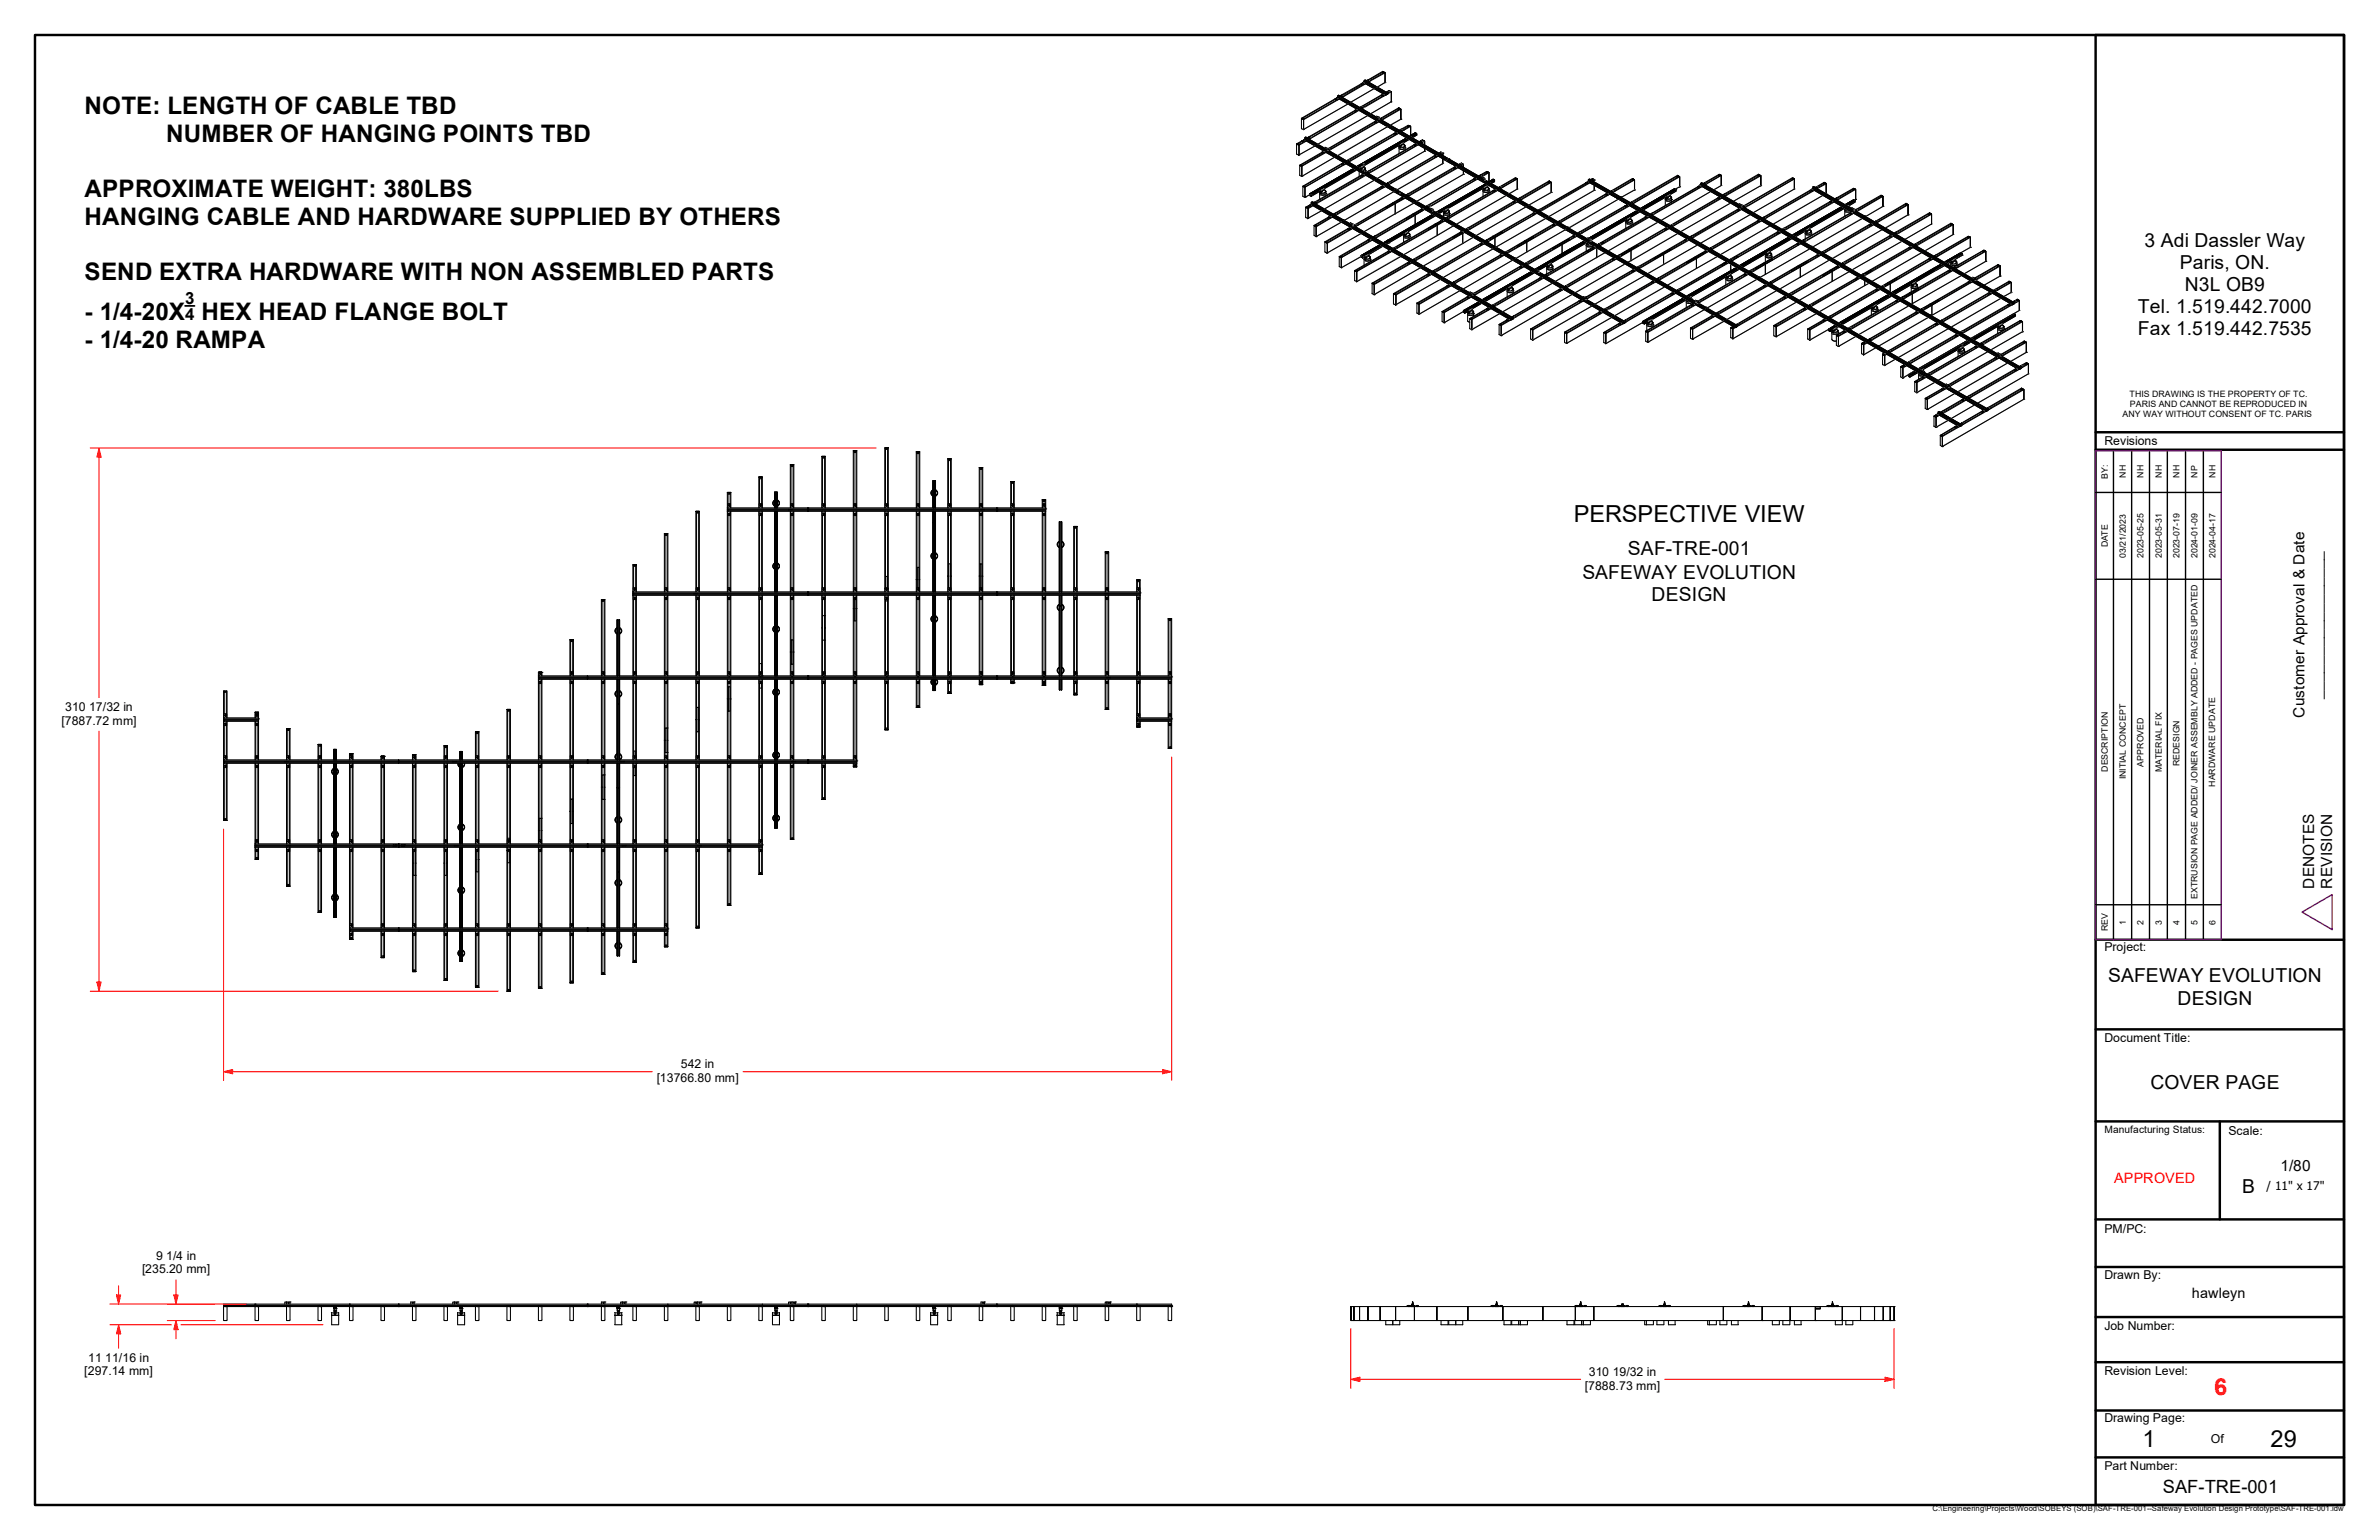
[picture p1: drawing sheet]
<svg xmlns="http://www.w3.org/2000/svg" width="432mm" height="279mm" viewBox="0 0 432 279" stroke-linecap="round" stroke-linejoin="round" font-family="sans-serif">
<defs><g id="words">
<g font-size="4.4">
<text x="15.4" y="20.8">NOTE: LENGTH OF CABLE TBD</text>
<text x="30.2" y="25.8">NUMBER OF HANGING POINTS TBD</text>
<text x="15.4" y="35.8">APPROXIMATE WEIGHT: 380LBS</text>
<text x="15.4" y="40.8">HANGING CABLE AND HARDWARE SUPPLIED BY OTHERS</text>
<text x="15.4" y="50.7">SEND EXTRA HARDWARE WITH NON ASSEMBLED PARTS</text>
<text x="15.4" y="58.1">- 1/4-20X HEX HEAD FLANGE BOLT</text>
<text x="15.4" y="63.1">- 1/4-20 RAMPA</text>
</g>
<g font-size="4.3">
<text x="285.7" y="94.7">PERSPECTIVE VIEW</text>
<text x="388.9" y="262.6">1</text>
<text x="412.1" y="262.6">29</text>
</g>
<text font-size="4.3" fill="#f00" x="401.9" y="253">6</text>
<g font-size="3.5">
<text x="389.3" y="44.8">3 Adi Dassler Way</text>
<text x="395.7" y="48.8">Paris, ON.</text>
<text x="396.6" y="52.8">N3L OB9</text>
<text x="388" y="56.8">Tel. 1.519.442.7000</text>
<text x="388" y="60.8">Fax 1.519.442.7535</text>
<text x="295.5" y="100.8">SAF-TRE-001</text>
<text x="287.2" y="105.1">SAFEWAY EVOLUTION</text>
<text x="299.8" y="109.1">DESIGN</text>
<text x="382.7" y="178.2">SAFEWAY EVOLUTION</text>
<text x="395.2" y="182.2">DESIGN</text>
<text x="390.3" y="197.6">COVER PAGE</text>
<text x="407" y="216.4">B</text>
</g>
<text font-size="3.3" x="392.6" y="271">SAF-TRE-001</text>
<g font-size="3">
<text x="33.6" y="55.1">3</text>
<text x="33.6" y="58.1">4</text>
</g>
<g font-size="2.8">
<text x="418.3" y="130.2" transform="rotate(-90 418.3 130.2)">Customer Approval &amp; Date</text>
<text x="421.4" y="126.7" transform="rotate(-90 421.4 126.7)">_________________</text>
<text x="420.1" y="161.2" transform="rotate(-90 420.1 161.2)">DENOTES</text>
<text x="423.3" y="161.2" transform="rotate(-90 423.3 161.2)">REVISION</text>
<text x="413.9" y="212.5">1/80</text>
</g>
<text font-size="2.6" fill="#f00" x="383.7" y="214.6">APPROVED</text>
<text font-size="2.6" x="397.8" y="235.5">hawleyn</text>
<g font-size="2.2">
<text x="382" y="80.8">Revisions</text>
<text x="11.2" y="131.4">[7887.72 mm]</text>
<text x="11.8" y="129">310</text>
<text x="16.2" y="129">17/32 in</text>
<text x="382" y="172.6">Project:</text>
<text x="382" y="189.1">Document Title:</text>
<text x="119.2" y="196.2">[13766.80 mm]</text>
<text x="123.6" y="193.8">542 in</text>
<text x="404.5" y="205.9">Scale:</text>
<text x="411.4" y="215.8">/ 11&quot; x 17&quot;</text>
<text x="382" y="223.6">PM/PC:</text>
<text x="25.8" y="231">[235.20 mm]</text>
<text x="28.3" y="228.5">9</text>
<text x="30.2" y="228.5">1/4 in</text>
<text x="382" y="232">Drawn By:</text>
<text x="382" y="241.3">Job Number:</text>
<text x="15.3" y="249.4">[297.14 mm]</text>
<text x="16" y="247">11</text>
<text x="19.1" y="247">11/16 in</text>
<text x="288.4" y="249.6">310</text>
<text x="292.7" y="249.6">19/32 in</text>
<text x="382" y="249.5">Revision Level:</text>
<text x="287.7" y="252.1">[7888.73 mm]</text>
<text x="382" y="258.1">Drawing Page:</text>
<text x="401.3" y="261.9">Of</text>
<text x="382" y="266.8">Part Number:</text>
</g>
<text font-size="1.8" x="382" y="205.5">Manufacturing Status:</text>
<g font-size="1.6">
<text x="385.3" y="75.6">ANY WAY WITHOUT CONSENT OF TC. PARIS</text>
<text x="386.5" y="72">THIS DRAWING IS THE PROPERTY OF TC.</text>
<text x="386.6" y="73.8">PARIS AND CANNOT BE REPRODUCED IN</text>
<text x="382.6" y="86.9" transform="rotate(-90 382.6 86.9)">BY:</text>
<text x="385.8" y="86.7" transform="rotate(-90 385.8 86.7)">NH</text>
<text x="389.1" y="86.7" transform="rotate(-90 389.1 86.7)">NH</text>
<text x="392.4" y="86.7" transform="rotate(-90 392.4 86.7)">NH</text>
<text x="395.6" y="86.7" transform="rotate(-90 395.6 86.7)">NH</text>
<text x="398.8" y="86.7" transform="rotate(-90 398.8 86.7)">NP</text>
<text x="402.1" y="86.7" transform="rotate(-90 402.1 86.7)">NH</text>
<text x="382.6" y="99.3" transform="rotate(-90 382.6 99.3)">DATE</text>
<text x="385.8" y="101.2" transform="rotate(-90 385.8 101.2)">03/21/2023</text>
<text x="389.1" y="101.3" transform="rotate(-90 389.1 101.3)">2023-05-25</text>
<text x="392.4" y="101.3" transform="rotate(-90 392.4 101.3)">2023-05-31</text>
<text x="395.6" y="101.3" transform="rotate(-90 395.6 101.3)">2023-07-19</text>
<text x="398.8" y="101.3" transform="rotate(-90 398.8 101.3)">2024-01-09</text>
<text x="402.1" y="101.3" transform="rotate(-90 402.1 101.3)">2024-04-17</text>
<text x="382.6" y="140.1" transform="rotate(-90 382.6 140.1)">DESCRIPTION</text>
<text x="385.8" y="141.4" transform="rotate(-90 385.8 141.4)">INITIAL CONCEPT</text>
<text x="389.1" y="139.1" transform="rotate(-90 389.1 139.1)">APPROVED</text>
<text x="392.4" y="140.1" transform="rotate(-90 392.4 140.1)">MATERIAL FIX</text>
<text x="395.6" y="139" transform="rotate(-90 395.6 139)">REDESIGN</text>
<text x="402.1" y="142.7" transform="rotate(-90 402.1 142.7)">HARDWARE UPDATE</text>
<text x="385.8" y="167.8" transform="rotate(-90 385.8 167.8)">1</text>
<text x="389.1" y="167.8" transform="rotate(-90 389.1 167.8)">2</text>
<text x="392.4" y="167.8" transform="rotate(-90 392.4 167.8)">3</text>
<text x="395.6" y="167.8" transform="rotate(-90 395.6 167.8)">4</text>
<text x="398.8" y="167.8" transform="rotate(-90 398.8 167.8)">5</text>
<text x="398.8" y="163.1" transform="rotate(-90 398.8 163.1)">EXTRUSION PAGE ADDED/ JOINER ASSEMBLY ADDED - PAGES UPDATED</text>
<text x="402.1" y="167.8" transform="rotate(-90 402.1 167.8)">6</text>
<text x="382.6" y="168.9" transform="rotate(-90 382.6 168.9)">REV</text>
</g>
<text font-size="1.4" x="350.8" y="274.1">C:\Engineering\Projects\Wood\SOBEYS (SOB)\SAF-TRE-001--Safeway Evolution Design Prototype\SAF-TRE-001.idw</text>
</g></defs>
<!-- layer: Visible (ANSI) -->
<g fill="none" stroke="#000" stroke-width=".19">
<path d="M242.3 18h.1M242.5 18h.1M242.6 18.2l-6 3.5M242.6 18h.1M242.6 17.9h.1M242.6 17.9v.1M242.6 17.8h.1M242.6 17.8v.1M242.6 17.8l.1 .1zM242.6 18.2l-.3-.2-6 3.5M242.6 18.2l.5-.3-.5 .3M242.6 17.8l.1 .1"/>
<path d="M242.7 17.7h.1M242.7 17.7l-.4 .3M242.7 17.9h.1M242.7 17.9v.1M242.7 17.7l41.5 24M242.7 17.7l-6.5 3.8M242.8 17.6h.1M242.8 17.5h.1M242.8 17.5l72.3 41.8M242.8 17.6l20 11.5M242.9 17.3l-.2 .4M242.9 17.3h.1"/>
<path d="M242.9 17.3l66.6 38.5M243 17.3h.1M243 17.3l-.1 .1M243 17.3l6.9 4M243 17.9h.1M243 17.9l3.3 1.9-9.1 5.2 .4-.2 .3 .2M243.1 18l-6.5 3.7v1.8M243.5 17.5h.1M243.5 17.4v.1M243.5 17.6l.3-.2-.3 .2M243.5 17.3h.1M243.5 17.4h.1"/>
<path d="M243.5 17.3l.1 .1M243.5 17.3v.1M243.6 17.3h.1M243.6 17.4h.1M243.6 17.3l-.1 .1M243.6 17.3v.1M243.9 17.4h.1M244.7 18.9l-8.1 4.6M246.1 19.9h.1M246.1 19.9l.2 .1M246.1 19.9v.1M246.2 19.9h.1"/>
<path d="M246.2 19.9l.1 .1M246.3 19.9h.1M246.4 19.7l-.5 .4 .2 .1M246.6 19.9h.1M247.1 19.5v.1M247.1 15.2h.1M247.1 19.5h.1M247.1 19.4v.1M247.1 19.4h.1M247.1 19.4v.2l.1-.2M247.1 15.2l.2 .2M247.1 19.6h.1"/>
<path d="M247.1 19.7l.4-.2-.4 .2M247.1 15.3l-3.4 2M247.2 19.4h.1M247.2 19.4l-.1 .1M247.2 15.3v.2M247.2 19.4l.1 .1M247.3 19.5h.1M247.3 19.4v.1M247.3 19.3l.2 .1M247.3 15.2h.1M247.3 15.4h.1M247.3 15.1l.2 .1z"/>
<path d="M247.3 15.1h.2M247.4 15.2h.1M247.3 15.1h.1M247.3 15.2h.2M247.3 15.4l-3.4 2M247.3 15.1v.1M247.4 15.4l.4-.3-.4 .3M247.4 15.1h.1M247.4 15.1v.1M247.5 15h.1M247.5 14.9l.1-.1 4 2.3M247.5 15l-4.3 2.4 .4-.2 .3 .2"/>
<path d="M247.5 14.9h.1M247.5 15.1v.1M247.5 19.4h.1M247.5 15.1h.1M247.5 15.1l-.1 .1M247.5 14.9l4 2.3M247.6 14.7h.1M247.6 14.6h.1M247.6 14.7l4 2.3M247.6 14.6v.1M247.6 14.7v.2M247.6 14.6l4.1 2.3"/>
<path d="M247.7 14.5h.1M247.7 14.5l4 2.3M247.8 14.5h.1M247.8 14.5l4 2.3M247.8 14.5l-.1 .1M247.8 15.1l3.3 1.9-4.3 2.5 .5-.2M247.9 15.2l-4.3 2.5M248.3 14.7h.1M248.3 14.6v.1M248.3 14.6h.1M248.3 14.5l.1 .1zM248.3 14.9l.4-.2-.4 .2"/>
<path d="M248.3 14.5h.1M248.3 14.5l.1 .1M248.3 14.5v.2M248.4 14.6h.1M248.4 14.6l-.1 .1M248.5 14.5l.2 .1M248.7 14.6l2.6-1.5 .1 .1v1.8M248.7 14.7h.1M248.7 14.6h.1M249.4 16.1l-4.2 2.4M250.7 17.3l.3 .2M250.7 17.3h.1"/>
<path d="M250.7 17.3l-3.4 2M250.8 17.4v.1M250.9 17.3h.1M251 13l.4 .1v1.9M251 13l.4 .2-3 1.7M251 17.3h.1M251 13l-3 1.7 .5-.2M251 17.2h.1M251 17.1l.1 .1zM251 17.2v.1l.1-.1M251 13h.1M251 17.5l-3.5 1.9"/>
<path d="M251 17.2v.1M251 13.1h.1zM251 17.5l.5-.3-.5 .3M251.1 13l.2 .1h-.4M251.1 13l-.2 .1v.2M251.1 17.2h.1M251.1 17.2l-.1 .1M251.1 13l-2.6 1.5M251.1 17l-.4 .3M251.3 15h.1M251.3 15l-1.3 .8M251.4 13.1v1.9"/>
<path d="M251.4 17.2h.1M251.4 17.2l.1 .1M251.5 17.3h.1M251.5 17.2h.1M251.5 17.2l.1-.1zM251.6 17h.1M251.6 16.9h.1M251.6 17.1l-.1 .2M251.6 17.1h.1M251.6 16.9l.1 .1M251.6 17.1l.1-.2v.2M251.7 16.9h.1"/>
<path d="M251.7 17h.1M251.7 17.1h.1M251.7 17v.1M251.7 16.8h.1M251.7 16.9v.1M251.8 17h.1M251.8 16.8h.1M251.8 16.8l-.2 .2v-.1M251.8 16.9l.1 .1M251.8 16.8v.2M251.8 17l.4-.3-.4 .3M251.9 17h.1"/>
<path d="M251.9 17l-.1 .1 .1-.1M251.9 17h-.2M251.9 16.8h.1M251.9 16.7l-.1 .1M251.9 16.7h.1M251.9 16.6h.1M251.9 16.6l.1 .1M251.9 17l-.4 .3M251.9 16.6v.1M252 16.6h.1M252 16.7h.1M252 16.6l-.1 .1"/>
<path d="M252 16.7v.1M252 16.6v.1M252.1 16.4l.4 .2v1.9M252.1 16.4l.1 .1-.1 .1h.3l-.1 .1M252.1 16.4l-.5 .3M252.2 16.6h.1M252.2 16.6l-.2-.1-.4 .3M252.2 16.6l.1 .1M252.3 16.7h.1M252.5 18.5h.1M252.5 18.5l-3.7 2.1M252.5 16.6l-5.3 3.1"/>
<path d="M252.5 16.6l-.2 .1M252.5 16.6v1.9M253.7 19.7l.2-.1 .2 .1-.2 .2-.2-.2v.3M253.9 19.6l.4 .2v1.8v-1.8zM253.9 19.7l.1 .1zM254.3 19.8l-3.5 2M254.3 19.8l-.2-.1-3 1.8M254.3 19.8v1.8M235.3 26.1l.5 .3v1.7M235.5 26.2l.1-.2 .2 .2-.2 .1zM235.6 26.2h.1zM235.7 28.1h.1"/>
<path d="M235.8 26.4l-.5-.3v1.8l.4 .3M235.8 26.4v1.7M235.9 30l.4 .2v1.8M236 30l.2-.1 .1 .1-.1 .2zM236.1 30h.1zM236.2 21.5l.4 .2v1.8M236.2 21.5h.1M236.3 21.5l.2-.1 .2 .1-.2 .2zM236.3 30.2l-.4-.2v1.8l.4 .2M236.3 32h.1M236.3 30.2v1.8M236.3 25.6h.1"/>
<path d="M236.3 25.7l.3 .1M236.4 25.7v.1M236.5 21.5h.1M236.5 33.8l.4 .2v1.8M236.5 33.8l.2-.1 .3 .1-.2 .2zM236.5 25.6h.1M236.6 21.7l-.4-.2v1.9l.4 .1M236.6 23.5h.1M236.6 21.7v1.8M236.6 25.8l-1 .5 .2 .1v1.7M236.6 25.6h.1M236.6 25.5h.1"/>
<path d="M236.6 25.5v.1M236.7 25.5h.1M236.7 25.5l-.1 .1M236.7 25.5v.1M236.7 25.3h.1M236.7 25.3l-1.4 .8 .2 .1 .8-.5M236.8 33.8h.1M236.7 25.3l57.9 33.4M236.8 25.3l-.5 .3M236.9 25.2h.1M236.9 25.1h.1M236.9 25h.1"/>
<path d="M236.9 25.2l16.3 9.4M236.9 25.1l-.2 .2M236.9 25v.1M236.9 34l-.4-.2v1.8l.4 .2M236.9 35.8h.1M236.9 25.1l57.8 33.4M236.9 25l37.9 21.9M236.9 24.9h.1M236.9 24.9l3.6 2.1M237 24.9h.1M237 37.6l.4 .2v1.8M237 24.9l3.5 2"/>
<path d="M237 25.5l-.4 .2h-.3M237 25.5h.1M237 25.5l3.3 1.9M237.1 37.7l.2-.2 .2 .2-.2 .1zM237.1 25.6l-1.3 .8M237.1 25.5l-.5 .3M237.2 37.7h.2zM237.4 39.6h.1M237.4 37.8l-.4-.2v1.8l.4 .2M237.4 37.8v1.8M237.5 25l.1 .1M237.5 25h.1"/>
<path d="M237.5 37.3h.1M237.6 25v.1M237.6 25.1h.1M237.6 25.2l.3-.2-.3 .2M237.6 37.4l.2 .1 .5-.3-.6 .3M237.6 25h.1M237.6 25v.1v-.1M237.6 37.4l.1 .1M237.7 25h.1M237.7 35.5h.1M237.7 35.2h.1M237.7 35.2h.2"/>
<path d="M237.7 35.2v.1M237.7 35.3h.2M237.8 37.3h.1M237.7 37.5l-.4 .3h.1v1.8M237.7 37.3h.1M237.7 37.3h.2M237.7 35.1l8-4.6-8 4.7M237.8 35.2l.2 .2v.2v-.3l-.3-.2v.4M237.8 35.2l-.1 .3M237.8 35.2h.1M237.8 37.2h.1M237.8 37.2l-.1 .1"/>
<path d="M237.8 37.2l.1 .1M237.8 35.2h-.1M237.8 37.2v.1M237.9 35.2h-.2v.2l.2-.1M237.9 35.2l-.2 .1M237.9 35.2l-.2 .1 8.2-4.6-8 4.6M237.9 37.3h.1M237.9 37.3h-.1M237.9 37.2h.1M237.9 35.3h.1M237.9 35.4h-.1h.1M237.9 35.3l-.2 .1"/>
<path d="M237.9 35.4l.1 .2-.1-.2M237.9 35.4h.1M237.9 37.1h.1M237.9 37h.1M237.9 37.1l-.9 .5 .1 .1 .5-.3M237.9 35.3l8.1-4.6-8 4.6M237.9 35.4l-.2 .1M237.9 25h.1M237.9 35.3v.1M237.9 37l27.1 15.7M238 35.5l-.1 .1M238 36.8h.1"/>
<path d="M238 37.1l-.5 .2M238 36.8l5.6 3.3M238.1 37h.1M238.1 36.7l-.1 .1M238.1 36.9l-.2 .2M238.1 36.7h.1M238.1 36.7l36.3 21M238.1 37l5.5 3.1M238.1 36.6h.1M238.1 36.7l5.6 3.2M238.2 36.6h.1M238.2 36.6v.1"/>
<path d="M238.2 36.6l5.6 3.3M238.3 37.3l3.2 1.9-2.9 1.8 2.6-1.5M238.3 37.2v.1M238.3 37.3h.1M238.3 37.3l-.9 .5M238.7 36.8h.1M238.7 36.7h.1M238.7 36.7l.1 .1v-.1M238.7 26.5l-3 1.6M238.7 36.7v.1M238.8 36.8h.1M238.8 37l.3-.2-.3 .2"/>
<path d="M238.8 36.7h.1M238.8 36.7v.1M238.9 36.8h.1M239.1 36.8h.1M239.5 34.7v.4l.2 .2M239.5 35.1h.1M239.5 35.1v1M239.6 34.9h.1M239.6 34.7v.2M239.6 34.9v.2l.2 .1v-.1M239.6 34.7v.1M239.6 34.8v.1"/>
<path d="M239.6 34.7h.1M239.6 34.7l.2 .1 .1-.1M239.7 35.3l.3 .1 .5-.1M239.7 35.3h.1M239.7 34.7v.4h.1M239.8 34.7h.1M239.8 35.1h.1M239.8 35v.1M239.9 34.8h.1M239.9 34.7l-.1 .3M239.9 27.7l.3 .1M239.9 27.7h.1"/>
<path d="M239.9 38.2l-2.5 1.4M240 34.9h.1M240 34.9l-.2 .1M240 34.7h.1M240 34.6h.1M240 34.7h-.1M240 34.6v.1M240.2 27.8l-4 2.4h.1v1.8M240.2 27.6h.1M240.2 27.7h.1M240.2 27.6v.1M240.2 27.6h.1z"/>
<path d="M240.2 27.8l.5-.2-.5 .2M240.3 27.6h.1M240.3 27.4l-4.4 2.6 4.1-2.3M240.3 27.6h-.1M240.3 34.4v.1M240.3 34.5l.4 .2v.4l-.2 .2M240.3 34.5l.3 .2M240.3 34.5h-.1M240.3 27.4l-.4 .3M240.4 34.4h.1M240.4 34.2v.2M240.4 34.4l-.4 .2"/>
<path d="M240.5 35.3h.1M240.6 27.6l3.3 1.9-7.4 4.3 7-4M240.6 34.7v.1a.57 .57 0 0 1-.8 .3M240.6 34.7v.2M240.6 34.7v.1M240.7 35.1h.1M240.7 27.6h.1M240.7 26.9v.1M240.7 35.1v.4M240.7 27.6l-4.4 2.6M240.9 27.2h.1M241 27.2h.1"/>
<path d="M240.9 26.9v.3v-.3M240.9 26.9h.1M240.9 26.9l-.4-.2v.4M240.9 27.2l18.8 10.8M240.9 27.2l12.4 7.2M240.9 26.9v.3M241.1 27.1h.1M241.1 39.4l.3 .2M241.1 39.4h.1M241.1 27h.1M241.1 27v.1M241.1 27l.1 .1z"/>
<path d="M241.2 27.1h.1M241.2 27.3l.3-.2-.3 .2M241.2 27h.1M241.2 27v.1M241.2 39.5v.2M241.3 26.9l.2 .2M241.4 39.4h.1M241.4 39.6l-2.6 1.5 .1 1.8M241.4 39.3h.1zM241.4 39.3h.1M241.4 39.3v.1M241.4 39.6l.5-.3-.5 .3"/>
<path d="M241.5 27.1h.1M241.5 39.4h.1M241.5 39.3h.1M241.5 39.3v.1M241.5 39.3l-.1 .1M241.6 39.1l-.5 .3M241.8 39.3l-2.9 1.8M241.8 39.4l1.7 .9M241.9 39.3h.1M242.3 28.5l-6 3.5M242.3 38.9h.1M242.3 39.1l.4-.2-.3 .2"/>
<path d="M242.3 38.8h.1M242.3 38.8v.1M242.3 38.7h.1M242.3 38.7v.1M242.3 38.7l.1 .1zM242.4 38.9h.1M242.4 38.7h.1M242.4 38.8h.1M242.4 38.7v.1M242.4 38.7v.2M242.4 38.8l-.1 .1M242.5 38.7l-.4 .2"/>
<path d="M242.5 38.7l.2 .1M242.7 38.9h.1M242.7 38.8h.1M243.5 29.8l.3 .1M243.5 29.7v.1M243.6 39.9h.1M243.6 39.9v.2M243.6 29.8v.2M243.7 39.9h.1M243.7 29.7h.1M243.7 29.7l.1 .1M243.7 39.9l1.4 .8"/>
<path d="M243.8 39.9h.1M243.8 29.7v.1M243.8 29.9l-7 4.1 .1 1.8 .8-.5M243.8 29.8h.1M243.8 29.7h.1M243.8 29.7v.1l.1-.1M243.8 39.9l1.3 .7M243.8 29.9l.5-.2-.5 .2M243.9 29.7h.1M243.9 29.7h-.1M244 29.5l-.5 .2M244.2 29.7h.1"/>
<path d="M244.2 29.7l3.3 1.9-.4 .2 .2 .1M244.3 29.7l-7.4 4.3v1.8M244.7 29.1v.1M244.7 29.2h.1M244.7 29.1h.1M244.7 29.3l.3-.2-.3 .2M244.8 29.1h.1M244.7 29.1h.2M244.8 29.1v.1M244.9 29.1h.1M244.9 29.1h-.1M244.9 29l8.2-4.7 .3 .1-8.3 4.7"/>
<path d="M245.1 29.1l-.3-.1-.4 .2M245.1 29.1h.1M245.9 20.1h.1M245.9 20.1l-8.2 4.7M245.9 20.1l.2 .1M246 20.2v.1M246.1 30.7l-8.2 4.7M246.1 20.1h.1M246.1 20.2h.1M246.1 20l.1 .1M246.1 20h.2M246.1 20.3l-8.2 4.7"/>
<path d="M246.2 20.1h.1M246.2 20.2l.4-.3-.4 .3M246.2 20h.1M246.2 30.8l-8.2 4.8M246.2 20v.1M246.3 20h.1M246.3 20l-.1 .1M246.3 30.9l-8.3 4.7M246.3 20v.1M246.4 30.4l9.2-5.3-9.1 5.3M246.6 20h.1M246.6 20l3.3 1.9"/>
<path d="M246.7 20l-9.1 5.3M246.7 31.1v.9M246.8 30.5h.1M246.9 30.6h.2M246.9 30.6h.1M247 30.6h.1M247.1 30.7h.1M247.1 31.8l.2 .1M247.1 31.8h.1M247.1 30.6v.1M247.1 31.9l-8.2 4.7M247.2 30.5h.1"/>
<path d="M247.2 31.9v.2M247.2 30.5l-.1 .1M247.3 31.8h.1M247.3 31.9h.1M247.3 31.8h.2M247.3 31.7h.2M247.3 31.7h.1M247.3 32l-8.2 4.8M247.3 31.7v.1M247.4 29.7h.1M247.4 30.4h.1M247.4 31.8h.1"/>
<path d="M247.4 31.9l.4-.2-.4 .2M247.4 31.7h.1M247.4 31.7v.1M247.5 29.7h.1M247.5 31.6l-9.1 5.2 .4-.2 .3 .2M247.5 31.8h.1M247.5 31.7v.1M247.5 31.7h.1M247.5 30.4l.3 .2M247.5 30.3l.3 .2v.6M247.5 30.3v.1M247.5 30.3h.1"/>
<path d="M247.6 30.3h.1M247.6 30.2h.1M247.6 30v.2M247.6 30.2l-.4 .3M247.8 30.6l-.2 .3h-.2M247.8 30.5v.1M247.8 30.6v.1M247.8 30.9v.2M247.8 30.9h.1M247.8 31.8h.1M247.8 31.8l3.3 1.9-9.1 5.2M247.9 31.8l-9.1 5.2"/>
<path d="M248.3 31.2v.1M248.3 31.2h.1M248.3 31.2v.1l.1-.1M248.3 21l-9.1 5.2M248.3 31.3h.1M248.3 31.4l.4-.2-.4 .2M248.4 31.2h.1M248.4 31.2h-.1M248.5 31.1l.2 .1M248.7 31.2h.1M249.4 32.7l-9 5.2M249.5 22.2l.3 .1"/>
<path d="M249.5 22.2h.1M249.6 22.2l-8.3 4.7M249.7 22.2h.1M249.7 22.3h.1M249.7 22.1h.1M249.7 22.1l.1 .1M249.7 22h.2M249.7 22h.2zM249.7 22.1h.2M249.7 22h.1M249.7 22l.1 .1M249.7 22v.2"/>
<path d="M249.7 22.3l-8.2 4.8M249.8 22.2h.1M249.8 22.3l.5-.3-.5 .3M249.8 22h.1M249.8 22.1h.1M249.9 22.1h.1M249.9 22v.1M249.9 21.8l-9 5.3 .4-.2M249.9 21.1h.1M249.9 22h.1M249.9 22l-.1 .1M249.9 21.1v.3"/>
<path d="M249.9 21.1l.4 .2M249.9 21.8l-.4 .4M250.1 21.2v.1M250.3 22l3.2 1.9-9.1 5.2M250.3 21.6h.1M250.3 21.7h.1M250.3 21.3h.1M250.3 21.6v.1M250.3 22.1l-9.1 5.2M250.3 21.3v.3M250.3 21.5l18.7 10.9M250.3 21.6l12.6 7.2"/>
<path d="M250.4 21.6l.4-.2 .3 .1-.4 .3M250.7 21.6h.1M250.7 33.9l.3 .1M250.7 33.9h.1M250.7 21.5h.1M250.7 21.5v.1M250.7 21.5h.1h-.1M250.7 34l-8.2 4.7M250.8 21.6h.1M250.8 21.5h.1M250.8 21.5v.1M250.8 21.5l-.1 .1"/>
<path d="M250.8 34v.2M250.9 21.4l3-1.8-3.5 2M251 33.9h.1M251 33.8h.1M251 33.8l-.1 .1M251 34l-8.3 4.8M251 34l.5-.2-.5 .2M251.1 33.8h.1M251.1 21.5l-.3 .3M251.1 21.5h.1M251.1 33.8h-.1M251.1 33.6l-.4 .3"/>
<path d="M251.4 33.8h.1M251.4 33.8l1.6 1M251.5 33.8l-9.1 5.3M251.8 33.3h.1M251.8 23l-9 5.3M251.9 33.3h.1M251.9 33.5l.3-.2-.3 .2M251.9 33.2h.1M251.9 33.2h.1l-.1 .1M251.9 33.2v.1M252 33.2h.1M252 33.3h.1"/>
<path d="M252 33.2v.1M252 33.3h-.1M252.3 33.3l-.3-.2-.3 .2M252.3 33.3h.1M252.5 34.2h.1M252.6 34.2v.1M252.6 34.2h.1M252.6 34.2l.1 .1M252.9 34.4h.1M252.9 36.8l-7.3 4.2 .4-.3 .3 .2-.4 .2 .4-.2M252.9 36.8h.1M253 36.8l-6.9 4"/>
<path d="M253 34.8h.1M253 34.7h.1M253 24.2h.1M253 34.8l1.7 .9-1.8 1.1M253 34.7l-9 5.3M253.1 34.7l-.1 .1M253.2 34.5h.1M253.2 34.4h.1M253.2 24.3v.1M253.2 34.4v.1M253.2 34.6l-.2 .1M253.2 38.7v-1.8l-6.9 4"/>
<path d="M253.2 38.7v.1M253.2 34.6l.4 .3M253.3 34.4h.1M253.3 24.2h.1M253.3 24.2l.1 .1M253.3 34.4l6.4 3.6M253.4 34.4h.1M253.4 24.2v.1M253.4 24.1h.1M253.4 24.1v.1M253.4 24.3h.1M253.4 24.1v.2"/>
<path d="M253.5 24.1h.1M253.5 24.1v.1M253.6 34.8v.1M253.6 34.8h.1M253.6 23.9l-.6 .3M253.6 34.9l21.2 12.2M253.6 34.9h.1M253.8 34.9h.1M253.8 24.1l-.4 .3 .5-.3M253.8 24.1h.1M253.8 24.1l3.2 1.9-9 5.2 .5-.1M253.9 35h.1"/>
<path d="M253.9 24.2l-9.1 5.2M253.9 26.8l.2 .2M253.9 26.5l.1 .1M253.9 26.4v.1M253.9 26.5h.1M253.9 26.8h.1M253.9 26.5v1.4M253.9 35v.1M254 35.1h.1M254 26.6h.1M254 26.4l-.1 .1M254 26.6l.1 .3h.1v-.2"/>
<path d="M254 26.6v.1M254 26.4l.3 .1M254 26.4h.1M254 35v.1M254.1 27l.2 .1 .5-.1M254.1 27h.1M254.2 26.7h.1M254.2 26.5h.1M254.3 21.6v.1M254.3 21.7h.1M254.3 26.7h.1M254.3 26.5h-.2l.1 .3"/>
<path d="M254.3 23.7h.1M254.3 21.7l-2 1M254.3 26.5v.2M254.3 36l-2.7 1.6 .2 .1 2.7-1.6M254.3 23.8l.3-.2-.3 .2M254.3 23.6h.1M254.3 36l-1.3 .8M254.3 36l.2 .1M254.4 26.4h.1M254.4 26.6l-.1 .1M254.4 26.3v.1M254.4 23.6h.1"/>
<path d="M254.4 26.4l-.1 .1M254.5 23.5l1.2-.7-.1-.1-1.6 .9 .3-.2 .4 .2M254.5 36.1l-8.5 5M254.5 35.9h.1M254.5 35.9l.1 .1M254.5 36.1h.1M254.5 35.9l.1 .1v-.1M254.6 35.9v.1M254.6 36h.1M254.6 36.1l.4-.2-.4 .2M254.6 35.9h.1M254.6 26.2h.1"/>
<path d="M254.7 26.2l.3 .3M254.7 26.2h-.1M254.7 23.6h.1M254.7 26.1v.1M254.7 26.2l.3 .2v.1M254.8 26.1h-.1M254.8 35.7l-.5 .2M254.8 25.9v.2M254.8 26.1l-.4 .2M254.8 27h.1M255 26.4v.1M255 26.5h.1"/>
<path d="M255 26.8l-.2 .2M255 26.5a.61 .61 0 0 1-.8 .2M255 26.8h.1M255 26.5v.7M255.1 35.9l-1.9 1.1v1.7M255.1 35.9l3.2 1.9-1.8 1.1 1.4-.8M255.3 25l-9 5.2M255.5 35.4h.1M255.5 35.3h.1M255.5 35.3v.1M255.5 22.9h.4l-.2 .1-.2-.1v.2M255.5 35.6l.3-.2-.3 .2"/>
<path d="M255.6 35.4h.1M255.6 22.7l.4 .2v1.7v-1.7zM255.6 35.3v.1M255.6 35.3h.1M255.6 25.2l-9 5.2M255.7 22.9h.1zM255.7 35.4h.1M255.8 25.3l-9 5.2 9-5.2M255.8 35.4l-.3-.2-.3 .2M255.8 35.4h.1M256 22.9l-1.6 1M256 22.9h-.1l-1.2 .7"/>
<path d="M256 22.9v1.7M256.7 26.3h.1M256.7 36.8l-9.1 5.2M256.7 26.3l.2 .1M256.7 26.4l-8.2 4.7M256.8 39l.1 1.7v-1.6M256.8 26.4v.1M256.8 39l.1 .1M256.8 39l-6.9 4M256.9 39.1l1.7-1.2 3.3 2-1.4 .8 1-.5M256.9 26.4h.1M256.9 39.1l-7.3 4.1"/>
<path d="M256.9 24.1l.2 .1-1.1 .6 1.1-.6-1 .6 1.1-.5-1 .6M256.9 24.1l-1.1 .6M256.9 26.3h.1M256.9 26.2h.1M256.9 26.2v.1M256.9 26.2h.1h-.1M256.9 26.5l-8.2 4.7M257 26.3h.1M257 26.4l.4-.2-.4 .2M257 26.2h.1M257 26.2v.1M257 26.2l-.1 .1"/>
<path d="M257.1 26l-.4 .2 .2 .2M257.2 24.5l-.9 .5M257.2 24.3v.2l-.9 .5M257.4 26.2l3.3 1.9M257.4 26.2h.1M257.5 26.2l-9.1 5.3M257.6 25.7l.5-.3 .2 .1zM257.9 25.7v.1M257.9 38.1l-2.8 1.6 .2 .1 2.8-1.6-1.3 .8M257.9 25.7h.1M257.9 25.9l.4-.2-.4 .2M257.9 38v.1"/>
<path d="M257.9 38h.1M257.9 25.8h.1M257.9 25.6v.1M257.9 25.6l.1 .1zM257.9 25.7v.1l.1-.1M257.9 38.1l.2 .1M258 25.7h.1M258.1 25.5h.2l.1 .1-.1 .1M258.1 38.2h.1M258.1 25.5l.2 .2M258.1 25.4l.5 .2v.7v-.7zM258.1 38h.1"/>
<path d="M258.1 38h.2M258.1 37.9l.2 .1zM258.1 37.9h.1M258.1 37.9h.2l-.2 .1M258.1 37.9v.1M258.2 25.5l.1 .1zM258.2 38h.1M258.2 38.2l.4-.3-.4 .3M258.2 37.9h.1M258.2 37.9l.1 .1M258.3 25.7h.1M258.3 38h.1"/>
<path d="M258.3 38h-.1M258.3 37.9h.1M258.3 37.8l-.4 .2 .2 .2M258.6 27.4h.1M258.6 26.9v.5M258.6 27.4l-8.6 5M258.6 25.6l-.6 .4M258.6 25.6l-.3 .1M259.1 37.5h.1M259.1 37.7l.4-.2-.4 .2M259.1 37.4h.1M259.1 37.4v.1"/>
<path d="M259.1 37.3l.1 .1zM259.1 37.4v.1l.1-.1M259.2 37.5h.1M259.2 37.4h.1M259.2 37.4v.1M259.5 37.4l-.4-.1-.3 .2M259.5 37.4v.1M259.7 37.8h.1M259.7 37.8v.3M259.7 37.8l.4 .2M259.8 37.9l.1 .1M260 38.4h.1"/>
<path d="M260 38h.1M260 38v.4M260.1 38.3l-.1 .1M260.1 38.3h.1M260.1 38h-.1M260.1 38.9l-8.2 4.7M260.1 38.3l14.8 8.5M260.1 38.2l14.8 8.6M260.1 38v.3M260.2 38.9l-8.3 4.7M260.3 28.4l.3 .1M260.3 28.4h.1"/>
<path d="M260.3 39l-8.2 4.7M260.3 38.9l-8.2 4.8M260.3 28.4l-8.2 4.7M260.3 28.4v.2M260.4 39l-9.1 5.3M260.5 28.3h.1M260.5 28.3v.1M260.5 28.4h.1M260.5 28.3h.2M260.5 28.3v.1l.2-.1M260.5 28.5l-8.2 4.8M260.6 28.5l.4-.2-.4 .2"/>
<path d="M260.6 28.3h.1M260.7 28.3h.1M260.7 28.1l-9.1 5.2M260.7 28.1l-.4 .3M261 28.3h.1M261 28.3l1.6 1M261 28.3l-9 5.2M261.4 27.6h.1M261.4 27.8h.1M261.4 27.6l-.2 .2 .4-.2 .2 .1-.3 .3 .4-.3M261.5 38.2h.1M261.5 27.8h.1"/>
<path d="M261.5 27.7h.1M261.5 27.7v.1M261.6 38.1h.1M261.6 27.7h.1M261.6 27.7v.1M261.6 38.1l-.1 .1M261.6 27.7l-.1 .1M261.7 27.8l.2 .1M261.8 27.7h.1M261.8 29.7l-8.2 4.8M261.9 29.7h-.1M261.9 27.9h.1"/>
<path d="M261.9 27.7h.1M261.9 27.9v.3M261.9 28.8v.9M261.9 27.9l-.3 .1M261.9 39.8l-.5 .3M262 38.7l.1 .3M262 38.4l.1 .1M262 38.4h.1M262 38.7h.1M262 38.4v.9M262.1 38.5h.1M262.1 38.3v.3"/>
<path d="M262.1 38.5v.4h.2v-.2M262.1 38.4h-.1M262.1 38.3l.2 .1M262.1 38.3h.1M262.1 39h.9M262.1 39h.1M262.3 38.7h.1M262.3 38.4h-.1l.1 .3M262.3 38.4v.3M262.4 38.4h.1M262.4 38.3h.1M262.4 38.6h.1"/>
<path d="M262.4 38.3v.1M262.4 38.6l-.1 .1M262.4 38.4h-.1M262.6 29.3h.1M262.6 29.2h.1M262.6 39.6h.1M262.6 29.3l1.7 .9-.5 .2M262.7 38.2h.1M262.7 29.2l-.1 .1M262.7 39.6h.1M262.7 39.8l.3-.2-.3 .2M262.7 39.4h.1"/>
<path d="M262.7 39.5h.1M262.7 39.5v.1M262.7 39.4l.1 .1M262.7 39.4v.2M262.8 38.2l.2 .1v.2M262.8 38.1l.3 .3M262.8 38.1l-.2 .1M262.8 38.1h.1M262.8 29h.1M262.8 28.9h.1M262.8 29.1l-.2 .1M262.8 29.1h.1"/>
<path d="M262.8 39.5h.1M262.8 39.5l-.1 .1M262.8 39.4h.1M262.8 28.9v.1M262.8 39.5v.1M262.8 29l46.7 27M262.8 38h.1M262.8 38l-.4 .3M262.8 29v.1M262.8 37.8v.2M262.8 38.1v.1M262.9 38.1h.1"/>
<path d="M262.9 28.8h.1M263 39h.1M263 28.8h.1M263 28.8l6 3.5M263 38.4h.1M263.1 38.7l-.1 .3M263.1 38.4l-.5 .3h-.3M263.1 38.7h.1M263.1 39.5h.1M263.1 38.4v.7M263.8 30.4h.1M263.8 30.5l.3 .1"/>
<path d="M263.9 30.5l-8.2 4.7M264 30.5v.2M264.1 30.4v.1M264.1 30.4h.1M264.1 30.6h.1M264.2 30.4h.1M264.1 30.6l-8.3 4.8M264.2 30.3h.1M264.2 30.3v.1M264.2 30.3l-.1 .1M264.2 30.2l-9 5.2M264.5 30.4l3.3 1.9-9 5.2"/>
<path d="M264.6 30.3l-.4 .3 .4-.2M264.6 30.4h.1M264.7 30.4l-9.1 5.2M265 29.9h.1M265 29.8l.1 .1M265 29.8v.1M265 29.8h.1M265 29.8h.2M265.1 29.9h.1M265.1 30l.3-.2-.3 .2M265.1 29.8h.1M265.2 29.8h.1"/>
<path d="M265.2 29.8h-.1M265.2 29.6l.4 .2v.6M265.2 29.6l.4 .2M265.2 29.6l.2 .1h-.2l.4 .1h-.2M265.2 29.6l-.4 .2 .3-.1 .3 .1M265.3 29.7l.1 .1M265.4 29.8h.2v.6M265.4 29.8h.1M265.6 31.6h.1M265.6 29.8v.6M265.6 31v.6M265.6 29.8l-.4 .3"/>
<path d="M265.6 31.6l-8.4 4.9M267.5 32.5h.1M267.5 32.6l-8.2 4.7M267.5 32.6h.2M267.5 32.5l.2 .1M267.6 32.6v.2M267.7 32.5h.1M267.7 32.6h.1M267.7 32.4h.1M267.7 32.4v.1M267.7 32.4h.1h-.1M267.7 32.7l-8.2 4.8"/>
<path d="M267.8 32.6l.4-.2-.4 .2M267.8 32.4h.1M267.8 32.4l-.1 .1M267.9 32.2l-.4 .2v.2M268.2 32.4h.1M268.2 32.4l3.3 2M268.2 32.4l-9 5.3M268.6 31.9h.1M268.7 31.9v.1M268.7 32h.1M268.7 31.9h.1M268.7 32.1l.3-.2-.3 .2"/>
<path d="M268.7 31.8h.1M268.7 31.8v.1M268.7 31.8l.1 .1M268.7 31.8l.1 .1zM268.8 31.9h.1M268.8 31.9l-.1 .1M269 32.1h.1M269 32.1v.3M269 32.1l.4 .2M269.2 34.6l.1 .2M269.2 34.3v.1M269.2 34.2v.1"/>
<path d="M269.2 34.6h.1M269.2 32.3l.1 .1M269.2 34.3v1.3M269.2 34.4h.1M269.2 34.4v.3h.2l.1-.2M269.2 34.3h.1M269.2 34.2l.3 .1M269.2 34.2h.1M269.3 34.4h.1M269.3 34.8l.3 .1 .5-.1M269.3 34.8h.1M269.4 34.5h.1"/>
<path d="M269.4 32.7h.1M269.4 32.6v.1M269.5 32.6h.1M269.4 32.6v-.2v.3M269.4 32.4h.1M269.4 32.6l15 8.7M269.4 32.6l15.1 8.6M269.4 32.4v.3M269.5 34.5h.1M269.5 34.3h-.1v.3M269.5 34.2v.3M269.5 34.3h.1"/>
<path d="M269.6 34.2h.1M269.6 34.4h.1M269.6 34.1h.1M269.6 34.1v.1M269.6 34.4l-.1 .1M269.6 34.2l-.1 .1M269.7 33.3l-9.1 5.2M269.8 31.1l.5 .2v1.7M269.8 31.1l.1 .1-1 .6M269.8 31.1l-1.4 .8 .3-.1 .3 .1 1.1-.7 .2 .1M269.9 31.2l.1 .1zM269.9 33.4l-9 5.3 9-5.2"/>
<path d="M269.9 34l.3 .3M269.9 34l.4 .3M269.9 34h.1M269.9 31.2h.2l-.2 .2-.2-.2v.3M269.9 31.2h.1M269.9 33.9v.1M269.9 31.2h-.2M270 33.7v.2l-.4 .2M270 33.5l-9.1 5.2M270 34h.1M270.1 33.9h-.1M270.1 34.8h.1"/>
<path d="M270.2 33l.8-.5zM270.2 34.2l.1 .1M270.2 34.3v.1M270.2 34.3h.1M270.2 33.6l-9.1 5.2M270.3 34.6l-.2 .2M270.3 34.3l-.3 .2h-.5M270.3 34.6h.1M270.3 31.3v1.7M270.3 34.3v.7M270.3 31.3l-1.5 .9M270.4 33.1l.9-.5z"/>
<path d="M271 32.5l-.7 .5M271 34.6h.1M271.1 32.6h.1l-.8 .5M271.1 34.7v.1M271.2 32.6l-.8 .5M271.3 32.8v.2l-.6 .3 .6-.3M271.3 32.7l-.8 .5M271.3 32.7l-.8 .4M271.3 32.7l-.9 .4M271.3 34.5h.1M271.3 34.6h.1M271.3 34.7h.1"/>
<path d="M271.3 34.5v.1l.1-.1M271.3 34.7l-8.2 4.8M271.3 34.7l-.2-.1-8.2 4.8M271.3 34.7l.5-.2-.5 .2M271.4 34.5h.1M271.5 34.3l-9.1 5.3 .3-.2 .4 .1M271.5 34.3l-.5 .3M271.8 34.5l3.2 1.9-9 5.2M271.8 34.5l-9 5.3M272 34l3-1.7h.1zM272.2 34h.1M272.2 33.9h.1"/>
<path d="M272.2 34h.2M272.2 33.9v.1M272.3 34h.1M272.3 33.9h.1M272.3 33.9l.1 .1M272.3 33.9v.1M272.4 34h.1M272.4 34h-.1M272.4 33.9h.1M272.4 33.8l.2 .2-.3 .2M272.6 34l-.3 .2M272.6 34h.1"/>
<path d="M273.4 35.4l-9 5.3M274.6 36.6h.1M274.7 36.7l-8.3 4.8h.4M274.8 36.8v.1M274.8 36.6h.2M274.9 36.6v.1M274.9 36.6h.1M274.9 36.5l.1 .1zM274.9 36.5h.1M274.9 36.5v.1M274.9 36.8l-8.3 4.8M275 32.4l.1-.1 .2 .1-.2 .1-.1-.1v.2"/>
<path d="M275 36.6h.1M275 36.5h.1M275 36.6l-.1 .1M275 36.5v.1M275 32.3l.4 .1v1.9v-1.9zM275.1 32.4h.1zM275.1 36.4l-.5 .2M275.4 34.3h.1M275.4 36.5l-.4 .3-.4-.1 .4 .1 .4-.2 3.2 1.9M275.4 34.3l-1.5 .9M275.4 32.4l-3 1.8M275.4 32.4l-2.8 1.6"/>
<path d="M275.4 32.4v1.9M275.4 36.6l-9 5.2M275.6 36.1l.3-.2 .3 .2M275.8 36.1h.1M275.8 36.3l.4-.2-.4 .2M275.8 36h.1M275.8 36.1h.2M275.8 36l.1 .1M275.8 36v.1M275.9 36.1h.1M275.9 36h.1M275.9 36v.1"/>
<path d="M276 36.1h.1M276 36h.1M276 36v.1M276.2 36.1h.1M277 37.5l-9 5.2M278.2 38.7l.1 .1M278.2 38.7h.1M278.3 38.7l.1 .2M278.3 38.8l-7.2 4.1M278.3 38.8l.1 .1M278.3 38.8v.2M278.4 38.7h.1"/>
<path d="M278.4 38.9h.1M278.5 38.7h.1M278.5 38.9l-7.2 4.2-1.4 .8M278.5 38.6h.1M278.5 38.6l.1 .1M278.5 38.6v.1M278.6 38.7h.1M278.6 38.7h-.1M278.6 38.6h.1M278.6 38.6v.1M278.7 38.4l-7.7 4.5M279 38.6l-.5 .3 .5-.3"/>
<path d="M279 38.7h.1M279 38.6h.1M279 38.7l3.2 1.9M279 38.7l-7.7 4.4v1.6v-1.6l-1 .6M279.4 38.2h.1M279.4 38.1l.1 .1M279.4 38.1h.1M279.5 38.2h.1M279.5 38.4l.3-.2-.3 .2M279.5 38.1h.1M279.5 38v.1M279.5 38h.1"/>
<path d="M279.5 38l-.1 .1M279.5 38v.2M279.5 38.1v.1M279.6 38.2h.1M279.6 38.1v.1M279.8 38.2h.1M279.8 38.1h.1M280.6 39.6l-9.1 5.2M281.2 32.8l.4 .3v1.8v-1.8zM281.2 33l.1 .1zM281.2 32.9l.2 .1-.2 .1-.1-.1M281.2 32.9l-.1 .1v.3"/>
<path d="M281.2 32.9l-5.7 3.2M281.2 32.9l-5.2 3M281.6 34.9v-1.8l-.2-.1-5.2 3.1M281.6 34.9h.1M281.6 33.1l-5.6 3.2M281.6 34.9l-4.1 2.3M287.8 33.2h.1M287.8 33.3l-8.1 4.7M287.8 33.2l.2 .1M287.9 33.3v.2M288.1 33.2h.1M288 33.2h.1"/>
<path d="M288 33.3h.1M288 33.1h.1M288 33.1h.2M288 33.3l-8.2 4.8M288.1 33.3l.4-.2-.4 .2M288.1 33.1h.1M288.2 33.1h.1M288.2 33.1v.1M288.2 33h.1M288.2 32.9h.1M288.2 32.9l5.6 3.2-1.6-.9M288.2 33l-9.1 5.2 .4-.2 .3 .1"/>
<path d="M288.3 32.7h.1M288.3 32.6h.1M288.3 32.9l-.5 .3M288.3 32.7l72.3 41.7M288.4 32.8h.1M288.4 32.6h.1M288.4 32.8l-.2 .2M288.4 32.6l-.1 .1M288.4 32.8l72.2 41.7M288.4 32.6l5.5 3.2M288.4 32.7v.1M288.4 32.5h.1"/>
<path d="M288.4 32.5l64.9 37.5M288.5 32.5h.1M288.5 32.5l5.6 3.2M288.5 32.5l-.1 .1M288.5 33.1h.1M288.5 33.1l3.3 1.9-9 5.3 .4-.2M288.6 33.1l-9.1 5.3M289 32.4h.1M289 32.6l.1 .1M289 32.6h.1M289 32.4l-.3 .2 .4-.2 .3 .2M289 32.4v.1"/>
<path d="M289 32.4l.1 .1M289.1 32.8l.3-.2-.3 .2M289.1 32.5h.1M289.1 32.6h.1M289.1 32.5l-.1 .1M289.1 32.5v.1M289.1 32.7h.1M289.1 32.5v.2M289.2 32.6h.1M289.3 32.7l.1 .3zM289.3 32.6l.1 .1M289.4 34.5h.1"/>
<path d="M289.4 32.7h.1M289.4 33.7v.8M289.4 32.7l-.3 .2M289.4 34.5l-8.3 4.8M291.4 35.3l.3 .1M291.4 35.2v.1M291.4 35.3l-8.2 4.8M291.5 35.4v.1M291.6 35.3h.1M291.7 35.2v.1M291.7 35.2h.1M291.7 35.2h.1z"/>
<path d="M291.7 35.3h.1M291.7 35.2v.1l.1-.1M291.7 35.4l-8.3 4.8M291.7 35.4l.5-.2-.5 .2M291.8 35.2h.1M291.8 35.2h-.1M291.8 35l-.4 .2M292.2 35.2l-9.1 5.2M292.6 34.7h.1M292.6 34.6h.1M292.6 34.6v.1M292.6 34.6l.1 .1z"/>
<path d="M292.7 34.7h.1M292.7 34.6h.1M292.7 34.6v.1M292.7 34.6l-.1 .1M292.8 34.5l-.4 .2M292.8 34.5l.2 .2-.3 .2 .3-.2M293 34.7h.1M293.8 36.1l-9.1 5.3M293.8 36.1h.1M293.9 35.9h.1M293.9 35.8h.1M293.9 35.8v.1"/>
<path d="M293.9 36l-.1 .1M293.9 36h.1M293.9 35.8l46.7 26.9M294 35.8h.1M294.1 35.7h.1M294.1 35.7l-.1 .1M294.1 35.8h-.1M294.1 35.7l25.1 14.5M294.4 39.9h.1M294.5 39.8l-.1 .1M294.5 39.8h.1M295 37.3h.1"/>
<path d="M295 37.4l-8.2 4.8M295 37.4l.2 .1M295.1 39.9v1.5M295.1 37.5v.1M295.1 40h.1M295.1 39.9l.1 .1h.3M295.1 39.9h.1M295.2 37.3h.1M295.2 37.5l-8.2 4.8M295.3 37.3h.1M295.3 37.2h.1M295.3 37.2v.1"/>
<path d="M295.4 37.3h.1M295.5 37.1l-.5 .2M295.5 39.9h.1M295.6 39.9h.1M295.6 39.9l-.1 .1M295.7 39.8h.2M295.7 37.3l3.3 1.9-9.1 5.2 .5-.2M295.7 37.2l-.4 .3-.3-.1M295.7 37.3h.1M295.8 37.3l-.6 .2M295.8 37.3l-9.1 5.2M295.8 39.8h.1"/>
<path d="M295.8 39.8l.4 .2M295.9 39.7h.1M295.9 39.7l.3 .2v.9M295.9 39.7v.1M296 39.7h.1M296 39.6h.1M296 39.6l-.4 .3M296 39.4v.2M296.2 39.9v.1M296.2 36.8h.1M296.2 37l.3-.2-.3 .2M296.2 36.7h.1"/>
<path d="M296.2 36.7l.1 .1M296.2 36.7v.1l.1-.1M296.2 36.7v.1M296.3 32.4l.4 .2v1.8v-1.8zM296.3 36.7v.1M296.3 36.7h.1M296.3 36.8h.1M296.4 32.6h.1zM296.4 36.8h.1M296.4 32.4l.2 .2-.2 .1-.2-.1M296.4 32.4l-.2 .2v.2M296.4 32.4h-.1l-4 2.3"/>
<path d="M296.4 32.4l-3.6 2.1M296.6 36.8h.1M296.7 34.5l-.1-1.9-3.6 2.1M296.7 34.5h.1M296.7 32.6l-4 2.3M296.7 34.5l-2.4 1.3M297.2 38.2l-8.8 5 8.8-5M297.4 38.2l-8.8 5.2M297.5 38.3l-8.9 5.1M297.7 38.4l-9 5.2M297.8 37.8l6.2-3.6zM298.6 39.4l.3 .2"/>
<path d="M298.6 39.4h.1M298.6 39.5l-8.2 4.7M298.7 39.5v.2M298.8 39.4h.1M298.8 39.4h.2M298.8 39.3h.1M298.8 39.3l.1 .1M298.8 39.6l-8.2 4.7M298.8 39.3v.1M298.9 39.4h.1M298.9 39.6l.4-.3-.4 .3M298.9 39.3h.1"/>
<path d="M299 39.4h.1M299 39.3h.1M299 39.3v.1M299 39.3l-.1 .1M299 39.1l-.4 .3M299.3 39.4l3.3 1.8-6.9 4M299.3 39.3v.1M299.4 39.4l-9.1 5.2M299.8 38.9h.1M299.8 38.8h.1M299.8 38.8v.1M299.8 38.7h.1"/>
<path d="M299.8 38.7v.1M299.8 38.7l.1 .1zM299.8 39.1l.4-.2-.4 .2M299.8 38.7l.1 .1M299.8 38.7v.2M299.9 38.8h.1M299.9 38.8l.1 .1M299.9 38.9h.1M299.9 38.8v.1M300 38.8v.1M300 38.7l.2 .1M300.2 38.8h.1"/>
<path d="M302.3 36.2l.2 .2M302.3 35.8v1.5M302.3 36.2h.1M302.3 36h.1M302.3 35.9l.1 .1M302.3 36l.2 .3h.1v-.2M302.3 35.8v.1M302.3 35.9h.1M302.4 36h.1M302.4 35.8l-.1 .1M302.4 36.1h.1M302.4 36v.1"/>
<path d="M302.4 35.8l.2 .1M302.4 35.8h.1M302.5 36.4l.1 .1 .6-.1M302.5 36.4h.1M302.5 35.9v.2l.1 .1M302.5 35.9h.1M302.6 36.1h.1M302.6 35.9h.1M302.6 35.9v.2M302.7 36l-.1 .1M302.8 35.8h.1M302.8 35.7v.1"/>
<path d="M302.8 35.8l-.2 .1M302.9 35.6h.1M303 35.6h.1M303.1 35.6l.3 .2v.8M303.1 35.6h-.1M303.1 35.5v.1M303.1 35.6l.2 .3M303.1 35.5h.1M303.1 35.5l-.3 .2M303.1 35.3v.2M303.2 36.4h.1M303.3 35.9l-.2 .2h-.5"/>
<path d="M303.3 35.8v.1M303.3 35.9h.1M303.4 36.2l-.2 .2M303.4 36.2h.1M304 34.2l.2 .2-6.3 3.6 6.3-3.6M304.2 34.4h.1M304.2 34.4l-6.2 3.6M304.2 34.7l-5.9 3.4M304.2 34.4v.3l-6 3.4M304.2 34.4l-6.1 3.6M304.5 31.8l.4 .3v1.7v-1.7zM304.5 32l.1 .1z"/>
<path d="M304.5 31.9l.2 .1-.2 .1-.1-.1M304.5 31.9l-.1 .1v.3M304.5 31.9l-8.6 4.9 .4-.2 .3 .2M304.5 31.9l-8.1 4.7M304.9 33.9v-1.8l-.2-.1-8.1 4.8M304.9 33.9h.1M304.9 32.1l-8.6 4.9M304.9 33.9l-.8 .4M308.2 33.9l.3 .1M308.2 33.9h.1M308.2 34l-8.2 4.7M308.3 34v.2"/>
<path d="M308.4 33.9h.1M308.4 33.8h.1M308.4 33.8l.1 .1M308.4 33.8h.1zM308.4 34l-8.2 4.8M308.5 33.9h.1M308.5 34l.4-.2-.4 .2M308.5 33.8h.1M308.5 33.7h.1M308.5 33.6h.1M308.5 33.5h.1M308.5 33.7l-.3 .2"/>
<path d="M308.5 33.7l-9 5.2 .5-.2M308.5 33.8h-.1M308.5 33.6l57.9 33.4M308.7 33.5h.1M308.7 33.4h.1M308.7 33.3h.1M308.7 33.5l-.2 .1M308.7 33.4l57.8 33.4M308.7 33.5l41.5 24M308.7 33.3l57.9 33.4M308.7 33.4v.1M308.8 33.2h.1"/>
<path d="M308.8 33.1h.1M308.8 33.1l-.1 .3M308.8 33.1l6.9 4M308.8 33.2l6.9 4M308.9 33.8l3.3 1.9-9.1 5.3M308.9 33.8l-9 5.3M309.3 33.3h.1M309.4 33.3h.1M309.4 33.5l.4-.2-.4 .2M309.4 33.2h.1M309.4 33.2h.1l-.1 .1M309.4 33.2v.1"/>
<path d="M309.4 33.2l.1 .1M309.5 33.3h.1M309.5 33.3h-.1M309.5 33.2h.1M309.8 33.3l2.6-1.5v1.9M309.8 33.3l-.4-.2-.3 .2M309.8 33.3h.1M310.5 34.7l-9 5.3M311.8 36.1v.1M312 35.9h.1M312 35.9v.1M312 36.1h.1"/>
<path d="M312 36.1l-.2-.1-8.2 4.8M312 36.1l-8.2 4.8M312 31.6l.4 .2v1.9v-1.9zM312 36h.1M312 35.9v.1l.1-.1M312.1 31.8h.1zM312.1 35.9h.1M312.1 35.9h-.1M312.2 31.7l.2 .1h-.5M312.2 31.7l-.3 .1v.2M312.2 35.9h.1M312.2 31.7l-.2-.1-2.9 1.7"/>
<path d="M312.2 31.7l-2.6 1.4M312.2 35.7l-.5 .2M312.4 33.7h.1M312.4 31.8l-2.9 1.7M312.4 33.7l-1.4 .8M312.5 35.9l3.2 1.9-9 5.2 .3-.2 .3 .1M312.5 35.9l-.5 .2 .5-.2M312.5 35.9h.1M312.5 35.9l-9 5.2M312.9 35.4h.1M312.9 35.3h.1M312.9 35.4h.2"/>
<path d="M312.9 35.3v.1M313 35.4h.1M313 35.6l.3-.2-.3 .2M313 35.3h.1M313.1 35.4h.1M313 35.3v.1M313.1 35.3v.1M313.1 35.3h.1M313.3 35.4l-.3-.2-.3 .2M313.3 35.4h.1M314.1 36.8l-9 5.2M315.3 38l.2 .2"/>
<path d="M315.3 38h.1M315.4 38.1l-8.3 4.8M315.5 38.2v.1M315.5 38.2h.2M315.6 38h.1M315.6 37.9h.1M315.6 37.9h.1l-.1 .1M315.6 38.2l-8.3 4.7M315.6 37.9v.1M315.7 38h.1M315.7 38.2l.4-.3-.4 .3M315.7 37.9h.1"/>
<path d="M315.7 37.9v.1M315.7 37h.1M315.7 38h-.1M315.7 37v.3M315.7 37l.5 .2M315.8 37.8l-.5 .2 .2 .2M315.8 37.1l.2 .2zM315.9 37.1l.1 .2M316 38l3.3 1.9-9 5.2M316.1 38h.1M316.1 37.5h.1M316.2 37.5h.1"/>
<path d="M316.2 37.5h-.1M316.2 37.5v-.3v.3M316.2 37.2h.1M316.2 37.2l-.1 .3M316.2 38l-9.1 5.2M316.2 37.4l46.4 26.9M316.2 37.5l12.5 7.3M316.2 37.2v.3M316.5 37.5h.1M316.5 37.7l.4-.2-.3 .2M316.5 37.4h.2M316.5 37.4v.1"/>
<path d="M316.5 37.5h.2M316.5 37.4h.1M316.5 37.4h.2zM316.5 37.4v.1l.2-.1M316.6 37.5h.1M316.6 37.4h.1M316.6 37.4v.1M316.7 37.5h.1M316.7 37.4h.1M316.7 37.4v.1M316.7 37.3l.2 .1M316.9 37.4v.1"/>
<path d="M317.7 38.9l-9 5.2M319.2 31.6l.4 .3v1.8v-1.8zM319.3 31.8v.1zM319.3 31.7l.2 .1-.2 .1-.2-.1M319.3 31.7l-.2 .1v.3M319.3 31.7l-.1-.1-6.5 3.8M319.3 31.7l-6.1 3.5M319.4 39.8l-.4 .3M319.5 33.7l.1-1.8-.1-.1-6.2 3.6M319.5 33.7h.1M319.5 33.7l-4.9 2.8M319.6 31.9l-6.5 3.7"/>
<path d="M320.1 39.6h.1M320.2 39.6h.1M320.2 39.8l.3-.2-.3 .2M320.2 39.4h.1M320.2 39.5h.1M320.2 39.5v.1M320.2 39.4v.1M320.2 39.4v.2M320.3 39.5h.1M320.5 39.5h.1M325.3 32.3l.4 .1v1.9v-1.9zM325.4 32.4h.1z"/>
<path d="M325.4 32.3l.2 .1-.2 .1-.2-.1M325.4 32.3l-.2 .1v.2M325.4 32.3h-.1l-9 5.2 .4-.2M325.4 32.3l-8.7 5M325.7 34.3h.1M325.7 34.3l-.1-1.9-8.7 5.1M325.7 32.4l-9 5.3M325.7 34.3l-7.5 4.3M328.5 34.6h.1M328.7 34.5h.1M328.7 34.5l.1 .1M328.7 34.6h.1"/>
<path d="M328.7 34.7h.1M328.7 34.5v.1M328.7 34.7l-.2-.1-8.1 4.8M328.7 34.7l-8.2 4.8M328.8 34.6h.1M328.8 34.5h.1M328.8 34.5v.1l.1-.1M328.9 34.5h.1M328.9 34.3h.1M328.9 34.2h.1M328.9 34.3l-9.1 5.3 .4-.2 .3 .1M328.9 34.3l36.4 20.9"/>
<path d="M328.9 34.3v.1M329 34.3l-.5 .3M329.1 34.2h.1M329.1 34.1h.1M329.1 34h.1M329.1 33.9h.1M329.1 33.9l-.2 .4M329.1 34.1l36.3 21M329.1 33.9l36.3 21M329.1 34.2l9.1 5.3M329.1 33.9l7 4M329.2 33.8h.1"/>
<path d="M329.2 33.8l-.1 .1M329.2 33.8l6.9 4M329.2 33.9l-.1 .1M329.2 34.5l-.4 .2 .5-.2M329.2 34.5h.1M329.2 34.5l3.3 1.9-9 5.2M329.3 34.5l-9.1 5.3M329.7 34h.1M329.7 33.9h.1M329.7 33.9l.1 .1M329.7 33.9v.1M329.8 34h.1"/>
<path d="M329.8 33.9h.1M329.8 33.9v.1M329.9 34h.1M329.9 33.8l1.3-.7-1.8 .9 .4-.2 .3 .2-.3 .2M330.1 34l-.3 .2M330.1 34h.1M330.9 35.4l-9.1 5.3M331 33.3l.2-.2 .1 .2h-.3v.2M331.1 33.2l.1 .1zM331.5 35.1h.1M331.5 33.3l-.4-.2 .4 .2v1.8v-1.8M331.5 35.1l-.1 .1"/>
<path d="M331.5 33.3l-1.7 .9M331.5 33.3h-.2l-1.2 .7M331.5 33.3v1.8M332.1 36.7l.3 .1M332.1 36.6h.1M332.2 36.7l-8.3 4.8M332.2 36.8v.1M332.4 36.6v.1M332.4 36.6h.1M332.4 36.5h.1M332.4 36.5v.1M332.4 36.5l.1 .1z"/>
<path d="M332.4 36.8l-8.3 4.8M332.4 36.5l.1 .1M332.5 36.6h.1M332.5 36.4l-.4 .2M332.9 36.5l-.5 .3 .5-.2 3.2 1.9-9.1 5.2 .4-.2 .3 .2M332.9 36.6l-9.1 5.2M333.3 36.1h.1M333.3 36.3l.4-.2-.3 .2M333.3 36h.1M333.3 36l.1 .1M333.3 36v.1l.1-.1M333.3 36v.1"/>
<path d="M333.4 36.1h.1M333.4 36h.1M333.4 36v.1M333.5 35.9l3-1.7-3.4 1.9 .3-.2 .3 .2M333.7 36.1h.1M334.3 37.5l-9 5.2 9.1-5.2M334.5 37.6l-9 5.2 9.1-5.2M334.6 37.6l-9 5.3 9-5.3M334.6 37.6l-9 5.2M334.6 37.7l-9 5.2M334.8 38.2l.2 .2M334.8 37.8l.2 .2"/>
<path d="M334.8 37.8l.1 .2M334.8 37.7l-9 5.3 9-5.2M334.8 38.2h.1M334.8 37.8v1.4M334.9 37.1l1.6-.9zM334.9 38h.1M334.9 38l.1 .3 .2-.2M335 38h.1M335 38.4h.8M335 38.4h.1M335 37.8h.1M335 37.8l.1 .4"/>
<path d="M335.1 38.1h.1M335.2 38.1h.1M335.2 38.1h.3M335.2 37.9v.1M335.3 38h.1M335.3 38l-.1 .1M335.6 37.6l.2 .1M335.6 37.5l.3 .3M335.7 37.5h.1M335.7 37.5h-.2M335.7 37.3v.2M335.7 37.4v.1"/>
<path d="M335.7 38.7h.1M335.7 38.8l-8.2 4.7M335.7 38.8l.2 .1M335.7 38.7l.2 .2M335.8 38.4h.1M335.9 38.4h-.1M335.9 38.7h.1M335.9 38.9h.1M335.9 38.4v.1M336 38.7h.1M336 38.6h.1M336 38.6l.1 .1"/>
<path d="M336 38.6v.1M336 38.9l-8.3 4.8M336 38.9l.5-.3-.5 .3M336.1 38.7h.1M336.1 37.7h.1M336.1 37.7v.3M336.1 37.7l.4 .2M336.2 38.4l-.5 .3v.1M336.2 37.8l.1 .1M336.2 37.8l.2 .1zM336.3 34.3h.4l-.2 .1zM336.4 34.2l.4 .2v1.7v-1.7z"/>
<path d="M336.4 34.3l.1 .1zM336.4 38.7h.1M336.4 38.6h.1M336.4 38.7l3.3 1.9M336.5 38.2h.1M336.5 37.9v.3v-.3M336.5 37.9h.1M336.5 38.7l-9 5.2M336.5 38.1l1.9 1.1M336.5 38.2l1.8 1M336.5 37.9v.3M336.5 36.2l.2 .1-1.6 1 1.6-1"/>
<path d="M336.7 36.6l-1.3 .9M336.7 36.4v.2l-1.4 .9M336.7 36.4l-1.5 .9M336.8 34.4v1.8M336.8 36.2h.1M336.8 36.2l-.2 .1M336.8 34.4l-3.4 1.9M336.8 34.4l-.1-.1-3 1.8M336.9 38.2h.1M336.9 38.4l.3-.2-.3 .2M336.9 38h.1M336.9 38.1h.1"/>
<path d="M336.9 38.1v.1M336.9 38v.1M336.9 38l.1 .1M336.9 38v.2M337 38.1h.1M337 38.1l-.1 .1M337.1 38.1h.1M337.1 38.2h.1M337.1 38.1v.1M338.1 39.6h.1M338.1 39.6l-9.1 5.2M338.2 39.5h.1"/>
<path d="M338.2 39.4h.1M338.2 39.2h.1M338.2 39.5l-.1 .1M338.2 39.2h.1l-.1 .2M338.2 39.5l21.6 12.4M338.2 39.2v.2M338.3 39.2h.1M338.3 39.4v.1M338.3 39.2l19.7 11.4M338.4 39.2h.1M338.4 39.2l19.6 11.3M341.3 35.6l.2-.2 .2 .2-.2 .1z"/>
<path d="M341.4 35.4l.4 .2v1.8v-1.8zM341.4 35.6h.2zM341.8 35.6v1.9M341.8 37.5h.1M341.8 35.6l-4.5 2.6-.2-.2-.5 .2 4.8-2.8 .1 .1-4.4 2.5M341.8 37.5l-3.2 1.8M341.8 35.6l-4.8 2.8M345.8 37.1l.3-.1 .2 .1-.2 .1-.3-.1v.2M345.9 36.9l.4 .2v1.8v-1.8zM346 37.1h.1zM346.3 38.9v.1M346.3 39h.1"/>
<path d="M346.3 39l-4.1 2.4M346.3 37.1l-5.7 3.3M346.3 37.1l-5.4 3.1M346.3 37.1v1.8M350.1 38.8l.2-.1 .2 .1-.2 .1-.2-.1v.3M350.2 38.6l.4 .3v1.7v-1.7zM350.3 38.8h.1M350.6 38.9l-6.4 3.6M350.6 38.9l-6.1 3.4M350.6 38.9v1.7M238.5 40.9l.4 .2v1.8M238.6 41l.2-.2 .2 .2-.2 .1z"/>
<path d="M238.8 41h.1M238.9 41.1l-.4-.2v1.8l.4 .2M238.9 42.9h.1M238.9 41.1v1.8M240.5 43.9l.4 .2v1.8M240.5 43.9h.1M240.6 43.9l.2-.1 .2 .1-.2 .2zM240.6 43.9l4.1-2.4 .3 .2-4.2 2.4h.1M240.7 43.9h.2zM240.9 45.9h.1M240.9 44.1l-.4-.2v1.8l.4 .2M240.9 44.1v1.8"/>
<path d="M243.1 46.5l.4 .2v1.9M243.2 46.6l.2-.1 .2 .1-.2 .1zM243.3 46.5l.2 .1zM243.5 46.7l-.4-.2v1.9l.4 .2M243.5 48.6h.1M243.5 46.7v1.9M243.5 40.3l-4.6 2.6M243.5 40.3h.1M243.5 40.3l1.6 .9-4.6 2.7M243.6 40.1h.1M243.6 40.1l21.6 12.4M243.6 40.1l-.1 .2"/>
<path d="M243.6 40.1l30.8 17.8M244.8 41.6v.1M244.9 41.5h.1M245 41.5h.1M245 41.4h.1M245 41.4v.1M245 41.4v.1v-.1M245.1 41.4v.1M245.2 41.2l-.5 .3M245.2 40.6l.1 .1M245.4 41.4l3.3 1.9-5.6 3.2 .1 .1 5.1-3M245.4 41.4l-.4 .3 .5-.3"/>
<path d="M245.4 41.4h.1M245.5 41.5l-4.6 2.6v1.8M245.5 41h.1M245.6 41h.1M245.5 40.6v.4v-.4M245.5 40.6h.1M245.5 40.6l-.4-.2v.4M245.5 40.8l19.8 11.5M245.5 40.6v.4M245.9 49.1l.4 .2v1.8M245.9 41h.1M245.9 40.9h.1"/>
<path d="M245.9 40.8h.1M245.9 40.8v.1M245.9 40.8l.1 .1M246 49.1l.2-.1 .2 .1-.2 .2zM246 40.9h.1M246 40.8h.1M246 40.9v.1M246.1 40.9h.1M246.1 49.1h.2zM246.3 49.3l-.4-.2v1.8l.4 .2M246.3 51.1h.1M246.3 49.3v1.8"/>
<path d="M246.3 40.9h.1M247.1 46.4h.1M247.1 46.5v-.1v.3l.2-.2M247.1 46.4v.3l.2-.1-.2 .1M247.1 46.4l3.4-2zM247.1 46.4l3.5-2-3.5 2 .2 .1M247.1 46.4l.2 .1M247.1 46.5h.1M247.1 42.4l-6.2 3.5M247.2 46.4v.1M247.2 46.5h.1M247.3 46.6l-.2 .1"/>
<path d="M247.3 46.5l3.5-2zM247.3 46.5v.2M247.3 46.6v.1M247.3 46.6h.1M247.3 46.7h.1M247.3 46.5h-.2h.2M247.3 46.5l-.2 .1 .2-.1M247.3 46.7v.1M247.6 47.1l.2 .1M247.6 46.6v1.5M247.6 47.1h.1M247.6 46.9h.1"/>
<path d="M247.6 46.7l.1 .2M247.6 46.9l.2 .3h.1v-.2M247.6 46.7h.1M247.6 46.7v.1M247.7 46.8v.1M247.7 46.9h.1M247.7 46.6l-.1 .1M247.7 46.6l.3 .1M247.7 46.6h.1M247.8 47.2l.2 .2 .5-.2M247.8 47.2h.1M247.8 46.7v.3l.1 .1"/>
<path d="M247.8 46.7h.2M247.9 47h.1M247.9 46.5l-.6 .3M248 46.7h-.1M248 46.9v.1M248 47h.1M248 46.7v.2M248.1 46.7h.1M248.1 46.9h-.1M248.1 46.5h.1M248.1 46.6h.1M248.1 46.7h-.1"/>
<path d="M248.1 46.5v.1M248.2 46.5h.1M248.3 43.6l.3 .2 .4-.4-.4 .4zM248.3 43.6h.1M248.3 46.5h.1M248.4 46.5h.1M248.4 46.4l.3 .3M248.4 46.4l.3 .2v.8M248.4 46.4l-.1 .1M248.4 43.7v.1M248.4 46.4h.1M248.5 46.3v.1"/>
<path d="M248.5 47.2h.1M248.5 43.6h.1M248.6 43.6h.1M248.5 43.8l-5.1 2.9 .1 1.9 3.6-2.1M248.5 43.5h.2M248.5 43.5v.1M248.5 43.4h.1M248.5 43.5h.1M248.5 43.4h.2l-.2 .1M248.5 43.4v.2M248.6 43.4h.1M248.6 43.4l.1 .1"/>
<path d="M248.6 43.5h.1M248.6 43.4v.2M248.7 46.7v.2l-.3 .1h-.5M248.7 46.7v.1M248.7 43.5h.1M248.7 43.5l-.2 .1M248.7 43.4h.1M248.7 46.7h.1M248.7 47.1l-.2 .1M248.7 47.1h.1M248.7 43.3l-.4 .3M249 43.5l3.3 1.9-6.4 3.7h.1l5.9-3.4"/>
<path d="M249 51.4v1.9l.4 .2M249 51.4l.4 .2v1.8M249 43.4v.1M249 51.4l.4 .2M249 51.4h.1M249.1 51.4h.5l-.3 .2zM249.1 43.6l-5.6 3.1M249.2 51.4l.2 .1zM249.4 53.5h.1M249.4 51.6v1.8M249.4 53.4v.1M249.5 43v.1"/>
<path d="M249.5 43.1h.1M249.5 43h.1M249.5 42.9h.1M249.5 42.9h.1zM249.5 42.9v.2l.1-.2M249.5 42.9v.1M249.6 45.1h.1M249.6 43.1h.1M249.6 43.2l.3-.2-.3 .2M249.6 42.9h.1M249.6 43h.1M249.6 42.9v.1"/>
<path d="M249.6 45h.1M249.6 45v.1M249.7 42.9l6.8-4-7.3 4.1 .4-.2 .3 .2M249.9 43h.1M250.7 44.5l-3.4 2M250.8 44.5l-3.5 2M250.8 44.6l-3.5 1.9v.3M251 44.6l-3.7 2.2M251 44.6l-2.5 1.6v.2l-.4 .1M251.9 43.6l.2 .1v.4l8.5-5-9.1 5.2M251.9 43.6l.2 .1v.4M251.9 45.7l.3 .1"/>
<path d="M251.9 45.7h.1M251.9 43.6l-.8 .5 .8-.5M252 45.7v.2M252.1 44.1h.1M252.1 45.7h.1M252.1 43.7l8.2-4.7-8.2 4.8M252.1 43.7l-.8 .5 .8-.4M252.1 43.8l-.8 .4M252.1 44.1l-.5 .3M252.1 45.6v.1M252.2 45.7h.1M252.2 45.8l-6 3.4 .1 1.9"/>
<path d="M252.2 45.5h.1M252.2 45.6h.1M252.2 45.5v.1M252.2 45.8l.5-.3-.5 .3M252.2 45.6v.1M252.3 45.6h.1M252.3 45.5l-.1 .1M252.3 45.5v.1M252.3 45.3l-.4 .4M252.6 45.5l3.3 1.9-.4 .3M252.7 45.6l-6.4 3.7M252.9 53.3l.5 .2v1.8"/>
<path d="M252.9 53.3h.1M253 53.3l.2-.1 .2 .1-.2 .2zM253.1 45.1h.1M253.1 45.3l.3-.2-.3 .2M253.1 45h.1M253.1 45v.1M253.2 53.3l.1 .1zM253.2 45h.1M253.2 45l-.1 .1M253.3 55.3h.1M253.3 44.9l7.2-4.2-7.7 4.4 .4-.2 .3 .1M253.4 53.5l-.5-.2v1.8l.4 .2"/>
<path d="M253.4 53.5v1.8M253.5 45h.1M254.3 46.5l-8 4.6M254.8 42.9l.2 .2M254.8 42.9h.1M254.8 42.5l.1 .2M254.8 42.5v1.4M254.8 42.6l.1 .1M254.8 42.5v.1M254.9 42.7h.1M254.9 42.5h-.1M254.9 42.7l.1 .4 .1-.3"/>
<path d="M254.9 42.5l-.1 .1M254.9 42.5h.2M254.9 42.4v.1M255 43.1h.7M255 43.1h.1M255 42.5v.4h.1M255 42.5h.1M255.1 42.8h.1M255.1 42.9h.1M255.1 42.6h.1M255.1 42.5v.3M255.3 42.5h.1"/>
<path d="M255.3 42.7h.1M255.3 42.4h.1M255.3 42.7l-.2 .1M255.3 42.5h-.2M255.3 42.4v.1M255.5 42.3v.1M255.5 47.7v.1M255.5 47.8l.2 .1M255.5 42.4h.1M255.5 47.8l-6.4 3.6M255.6 42.3h.1M255.6 42.3l.2 .2"/>
<path d="M255.6 42.3l.3 .2v.8M255.6 42.3l-.1 .1M255.6 47.8v.1M255.6 42.2h.1M255.7 42.2h.1M255.7 42.2l-.4 .2M255.7 42v.2M255.7 43.1h.1M255.7 47.7l.1 .1M255.7 47.9l-6.4 3.7h.1M255.7 47.7h.1M255.7 47.9h.1"/>
<path d="M255.7 47.6l.1 .1M255.7 47.6h.1M255.7 47.6l.1 .2v-.2M255.8 47.8h.1M255.8 47.9l.4-.3-.4 .3M255.8 47.6h.1M255.8 47.7h.1M255.8 47.6v.1M255.8 42.5v.1a.5 .5 0 0 1-.7 .2M255.8 42.5v.2M255.8 42.5v.1M255.8 47.4l-6.8 4"/>
<path d="M255.9 42.9l-.2 .2M255.9 42.9h.1M256.2 47.6h.1M256.2 47.6l3.3 1.9-6.6 3.8M256.3 47.7l-6.9 3.9v1.8M256.7 47.2h.1M256.7 47.1v.1M256.7 47.1h.1M256.7 47.3l.3-.2-.3 .2M256.8 47.1h.1M256.8 47.1h-.1M256.9 47l8.2-4.8-1.3 .8 .2 .1 1.3-.7-8.3 4.7"/>
<path d="M256.9 47l-.2-.1-.3 .3M256.9 47l.1 .1M257 47.1h.1M257.2 55l.4 .2v1.8M257.2 55l.1 .1M257.3 55.1l.2-.2 .2 .2-.2 .1zM257.4 55l.2 .1zM257.6 55.2l-.4-.2v1.8l.4 .2M257.6 57h.1M257.6 55.2v1.8M257.8 48.6l-8.4 4.9M259.1 49.8l.2 .2 .5-.3-.4 .3z"/>
<path d="M259.1 49.8h.1M259.1 49.8l-6.1 3.5M259.1 41.5l2.4-1.4 .2 .2-2.4 1.4zM259.2 49.9v.1M259.3 49.8h.1M259.3 50l-6.1 3.5h.2M259.3 49.7h.1M259.3 49.7v.1M259.3 49.7h.2M259.3 49.7h.2h-.2M259.4 49.7h.1M259.4 49.7l-.1 .1"/>
<path d="M259.5 49.7h.1M259.5 49.7l-.2 .1M259.5 49.5l-.4 .3M259.8 49.7h.1M259.8 49.7l3.3 1.9M259.8 49.8l-6.4 3.7v1.8M260 49.2l.3-.2 .4 .2M260.2 49.3h.1M260.3 49.2v.1M260.3 49.3h.1M260.3 49.2h.1M260.3 49.4l.3-.2-.3 .2"/>
<path d="M260.3 49.1h.1M260.3 49.1v.1M260.3 49.1v.2l.1-.2M260.4 49.2h.1M260.4 49.1h.1M260.4 49.1l-.1 .1M260.4 49.1v.1M260.7 49.1v.1M260.7 40.8l.2 .1v1.8M260.7 40.8l.2 .1M260.7 40.8l-7.2 4.2M260.9 42.7h.1"/>
<path d="M260.9 42.7l-6.1 3.5M260.9 40.9l-7.7 4.4M260.9 40.9v1.8M261.4 40.1h.1M261.4 50.7l-8.1 4.6M261.7 40.1h.1M261.7 40.3l-1 .5M261.7 56.5l.4 .2v1.8M261.7 40h.1M261.7 40v.1M261.7 56.5l.2 .1M261.8 40v.1"/>
<path d="M261.8 40h.1M261.8 40.1h.1M261.9 56.6l.2-.1 .2 .1-.2 .1zM262 56.5l.1 .1zM262.1 56.7l-.4-.2v1.9l.4 .1M262.1 58.5h.1M262.1 56.7v1.8M262.2 40l-.5 .3 .6-.3M262.2 40h.1M262.2 40l3.2 1.9-.3 .2M262.3 40.1l-1.4 .8M262.6 51.9h.1"/>
<path d="M262.7 51.8l-.1 .1M262.7 51.9l-5.4 3.2M262.7 51.9l.2 .1M262.8 51.9v.2M262.9 52l-5.3 3.2M262.9 51.8h.1M262.9 51.9h.1M262.9 51.8l.1 .1M262.9 52h.1M263 51.9h.1M263 52l.4-.2-.4 .2M263 51.8h.1"/>
<path d="M263 51.8v.1M263.1 51.6l-5.9 3.4M263.4 51.8h.1M263.5 51.8l-5.9 3.4v1.8M263.5 51.8l1.5 1M263.8 51.3h.1M263.8 51.2l.1 .1M263.8 51.2h.1M263.9 51.2h.1M263.8 51.2h.2M263.8 41l-2.9 1.7M263.9 51.3h.1"/>
<path d="M263.9 51.5l.3-.2-.3 .2M263.9 51.2h-.1M263.9 51.2v.1M264 51.2h.1M264 51.2l-.1 .1M264 51.2h-.2M264 51.2v.1M264 51.1l.2 .1M264.2 51.3h.1M264.2 51.2h.1M265 52.8h.1M265 52.7h.1"/>
<path d="M265 42.2l.4 .2M265 42.2h.1M265 52.8l1.6 .9-4.9 2.8M265 52.7l9.3 5.3M265 52.7l-7.4 4.3M265.1 52.7l-.1 .1M265.1 42.1v.1M265.1 42.1l-8.7 5M265.2 52.5h.1M265.2 52.4h.1M265.2 52.6h.1M265.2 52.6l-.2 .1"/>
<path d="M265.2 52.4h.1l-.1 .1M265.2 52.4v.1M265.2 52.5l9.1 5.3M265.3 52.3h.1M265.3 42.2h.1M265.3 42.1h.1M265.3 42.1v.1M265.3 42l.1 .1M265.3 42v.1M265.3 42l.1 .1zM265.3 42.1l.1 .1v-.1M265.3 52.3l1.5 .8"/>
<path d="M265.3 52.3l1.5 .9M265.4 42.2h.1M265.4 42.4l.4-.3-.4 .3M265.4 42.1h.1M265.4 42.1v.1M265.4 42.1l-.1 .1M265.5 44.1l-.1-1.8-8.6 5.1M265.5 44.1v.1M265.5 44.2l-7.1 4.1M265.5 41.9l-.5 .3M265.6 56.3l.3 .2v.3l-.2-.4h-.1v.2zM265.6 56.4h.1"/>
<path d="M265.6 56.5l-3.5 2M265.7 56.7h.1M265.7 56.4v.2M265.7 56.5h.1M265.7 56.5h.1l-.1 .1M265.7 56.5v.1M265.7 56.6l.2-.1zM265.7 56.6h.1M265.7 42.1l3.3 1.9-9 5.2M265.8 56.7h.1M265.8 56.6h-.1h.1M265.8 56.5h-.1"/>
<path d="M265.8 42.1h.1M265.8 56.6l-.1 .1M265.8 56.6h.1M265.9 56.5l-.2 .1M265.9 56.6v.2l-.1-.2M265.9 56.6h.1M265.9 56.5l-.1 .1M265.9 56.7h.1M265.9 42.2l-.4 .2v1.7M265.9 56.8l3.1-1.8-3.1 1.8M266.3 41.6v.1M266.3 41.7h.1"/>
<path d="M266.3 41.6h.1M266.3 41.8l.3-.2-.3 .2M266.3 54l.3 .1M266.3 53.9v.1M266.3 41.5h.1M266.3 41.5l.1 .1zM266.3 41.5v.1M266.3 54l-4.4 2.6M266.4 56.9l.1 .3M266.4 56.6v.1M266.4 56.5v.1M266.4 56.9h.1"/>
<path d="M266.4 56.6v1.7l.4 .2M266.4 41.6h.1M266.4 41.5v.1M266.4 41.5h.1M266.4 41.5l-.1 .1M266.4 54v.2M266.4 56.7h.1M266.4 56.8h.1M266.4 56.5v.2M266.4 56.7l.2 .4v-.3M266.4 56.7v.1M266.4 56.5l.3 .1"/>
<path d="M266.4 56.5h.1M266.5 57.2h.8M266.5 57.2h.1M266.5 53.9v.1M266.5 54.1l-4.4 2.6M266.5 53.9h.1M266.5 53.9l.1 .1M266.5 53.8h.1M266.5 53.8h.1zM266.5 53.8v.1M266.5 54h.1M266.5 53.8v.2l.1-.2"/>
<path d="M266.6 54h.1M266.6 54.1l.4-.3-.4 .3M266.6 53.8h.1M266.6 53.8v.1M266.6 56.8h.1M266.6 56.9h.1M266.6 41.6l-.3-.2-.3 .3M266.6 41.6h.1M266.6 53.8l-.1 .1M266.7 56.8h.1M266.7 56.6h-.1v.4M266.7 56.6v.3"/>
<path d="M266.7 53.7l-.4 .2M266.7 56.6h.1M266.8 57.8l.3 .2v1.8M266.8 41.5l-.2 .1M266.8 57.8h.1M266.8 56.6h.1M266.8 56.8h.1M266.8 56.5h.1M266.8 57.8l.2-.1 .2 .1zM266.8 56.8h-.1M266.8 56.5l-.1 .1M267 57.8h.1z"/>
<path d="M267 53.1l.1 .2zM267 56.3h.1M267 53.9l-4.9 2.8v1.8M267 53.8l3.3 2-3.5 2M267 53.1l.1 .2M267 56.4h.1M267.1 56.3l.3 .2v.2M267.1 56.3l.4 .3M267.1 58l-.3-.2v1.8l.3 .2M267.1 59.8h.1M267.1 58v1.8M267.1 56.3h.1"/>
<path d="M267.2 56.3h.1M267.2 56.2h.1M267.2 56.3l-.4 .2M267.2 56v.2M267.3 56.2v.1M267.3 53.5h.1M267.3 53.2v.3zM267.3 53.2h.1M267.3 53.2l-.1 .3M267.3 53.2l-.5-.2v.3M267.3 53.4l7.2 4.2M267.3 53.5l7.1 4.2"/>
<path d="M267.3 53.2v.3M267.3 57.2h.1M267.4 56.5l.1 .1M267.4 43.1l-1.9 1.1M267.5 56.9l-.2 .3M267.5 56.6a.59 .59 0 0 1-.9 .2M267.5 56.9h.1M267.5 53.4h.1M267.5 53.3v.1M267.5 53.5l.3-.2-.3 .2M267.5 53.3h.1M267.5 56.6v.7"/>
<path d="M267.6 53.3h.1M267.6 53.3h-.1M267.8 53.3h.1M268.5 54.7l-2.8 1.7M268.5 54.7l-2.8 1.6M268.5 54.7l-2.9 1.6M268.7 44.3h.1M268.7 54.9l-2.8 1.6M268.7 44.3l-8.2 4.8M268.7 44.3l.2 .1M268.8 54.9l-2.9 1.7M268.9 44.3h.1"/>
<path d="M268.9 44.4h.1M268.9 44.1h.1M268.9 44.2h.1M268.9 44.2v.1M268.9 44.1l.1 .1M268.9 44.4l-8.2 4.8M268.9 44.1v.2M269 44.4l.4-.3-.4 .3M269 44.2h.1M269 44.1h.1M269 54.4l9.1-5.2-9.1 5.2M269 44.2v.1"/>
<path d="M269 44.2l-.1 .1M269.1 44l-.4 .3 .2 .1M269.2 54.5l9.1-5.2-9.1 5.3M269.4 44.2l3.3 1.9M269.4 44.2h.1M269.4 44.2l-9 5.3M269.8 43.7l.1 .1M269.8 43.7h.1M269.8 56h.1M269.9 43.8h.1M269.9 43.9l.3-.2-.3 .2M269.9 56.1l.2 .1"/>
<path d="M269.9 43.6h.1M269.9 43.6v.1M269.9 43.7h.1M269.9 43.6v.2l.1-.2M269.9 56.1l-3.1 1.7M269.9 56.1v.2M270 43.7h.1M270 43.6v.1M270.1 56h.1M270.1 56.2l-3.1 1.7 .1 .1M270.1 55.9h.1M270.1 55.9v.1"/>
<path d="M270.2 55.9h.1M270.2 55.9l-.1 .1M270.2 55.9v.1M270.3 55.9h.1M270.3 55.8l-.5 .2M270.6 55.9l-.5 .3-.2-.1M270.6 55.9h.1M270.6 55.9l3.2 1.9-1.7 1.1M270.6 56l-3.5 2v1.8M270.6 55.9l-.5 .3M271 42.9l-1.4 .8 .3-.2 .4 .2M271 42.9h.1"/>
<path d="M271 55.4l.1 .1M271 55.4h.1M271 55.4l.1 .1v-.1M271 45.1l-9.1 5.3M271.1 55.4v.1M271.1 42.9l-1 .6 2.4-1.4 .2 .1-2.4 1.5M271.1 55.5h.1M271.1 55.6l.3-.2-.3 .2M271.1 55.4h.1M271.2 55.4h.1M271.5 55.4h.1M272.1 58.9l.4 .2v1.7"/>
<path d="M272.1 58.9h.1M272.2 58.9h.4l-.2 .1zM272.2 46.4h.1M272.2 56.9l-5.1 2.9M272.2 46.4l.3 .1M272.3 58.9h.1zM272.3 46.4l-8.3 4.7M272.4 46.4v.2M272.5 59.1l-.4-.2v1.8l.4 .2M272.5 59.1v1.7M272.5 46.4h.1M272.5 46.3h.1"/>
<path d="M272.5 46.3v.1M272.5 46.5h.1M272.5 46.2h.1M272.5 46.5l-8.3 4.7M272.5 46.2v.2M272.5 46.5l.5-.3-.5 .3M272.5 46.2v.1M272.6 46.2v.1M272.6 46.1l-9 5.2 .4-.2M272.6 46.2h.1M272.6 46.2l-.1 .1M272.7 42.2h.1"/>
<path d="M272.7 46l-.5 .4M272.9 46.2l1.7 1M273 46.2h.1M273 46.3l-9 5.2M273.4 45.8h.1M273.4 58.1l.3 .1M273.4 58.1h.1M273.4 45.7v.1M273.4 45.7h.2M273.4 45.7h.1M273.5 45.8h.1M273.5 45.7h.1"/>
<path d="M273.5 46l.3-.2-.3 .2M273.5 45.7h-.1M273.5 58.2l-1.3 .7M273.5 45.7v.1M273.6 52.8l.1 .2M273.6 52.5l.1 .1M273.6 52.5v.1M273.6 52.4v.1M273.6 52.8h.1M273.6 45.7h.1M273.6 45.7l-.2 .1M273.6 52.5v1.3"/>
<path d="M273.6 58.2v.2M273.6 52.6h.1M273.6 52.6l.1 .3 .2-.2M273.6 52.3l.3 .2M273.6 52.3h.1M273.6 45.6l.2 .1M273.7 52.6h.1M273.7 53h.8M273.7 53h.1M273.7 58.1h.1M273.7 58.2l-1.3 .8 .1 .1M273.7 58h.1"/>
<path d="M273.7 58v.1M273.7 58h.1zM273.7 58.2l.5-.2-.5 .2M273.8 52.7h.1M273.8 58h.1M273.8 45.7l3.3-1.8v1.8M273.8 45.8h.1M273.8 45.7h.1M273.8 58h-.1M273.9 52.7h.1M273.9 52.5h-.2l.1 .3M273.9 57.8l-.5 .3"/>
<path d="M273.9 52.5v.2M273.9 52.4v.1M274 52.4h.1M274 52.6h.1M274 52.3h.1M274 52.3l-.1 .2M274 52.6l-.1 .1M274.1 58h.2M274.2 52.2l.3 .1 .1 .3M274.2 58h.1M274.2 52.3h.1M274.3 58h.1"/>
<path d="M274.3 52.1l.3 .4M274.3 52.1h.1M274.3 57.8h.1M274.3 57.7h.1M274.3 57.7v.1M274.4 52.2h.1M274.4 52.1h.1M274.4 57.8h.1M274.4 57.7h.1M274.4 57.9h.1M274.4 58h.1M274.4 57.9v-.2v.2"/>
<path d="M274.4 57.7v.3M274.4 57.9l-.1 .1M274.4 52.1l-.4 .2M274.4 51.9v.2M274.4 57.7v.1M274.4 57.7l.1 .1M274.5 53h.1M274.5 57.7h.1M274.5 57.6h.1M274.5 57.6l-.1 .1M274.5 57.8h.1M274.5 57.7h-.1"/>
<path d="M274.5 57.6v.1M274.6 52.4v.1M274.6 57.7l.4-.2-.4 .2M274.6 57.8h.1M274.6 47.2l-9 5.3M274.6 52.8l-.1 .2M274.6 52.5l-.2 .2h-.5M274.6 52.8h.1M274.6 47.2h.1M274.6 57.7h.1M274.6 57.8h-.1M274.6 57.5h.1"/>
<path d="M274.6 47.2l1.6 .9-8.9 5.2 .2-.2 .3 .2M274.6 57.5h.2M274.6 57.4h.1M274.6 57.4v.1M274.6 57.4l.2 .1zM274.6 52.5v.7M274.6 57.8l-.3 .2M274.7 57.5h.1M274.7 57.4h.1M274.7 57.4l.1 .1M274.7 57.4v.1M274.8 47.1h.1"/>
<path d="M274.8 47h.1M274.8 46.9h.1M274.8 47.1l-.2 .1M274.8 46.9v.2zM274.8 57.5h.1M274.8 57.5h-.1M274.8 57.4h.1M274.8 46.9l20 11.5M274.8 47.1l19.9 11.5M274.8 57.3l.2 .2M274.9 46.8h.1M274.9 46.8l-.1 .1"/>
<path d="M274.9 46.8l3.9 2.2M274.9 46.8l3.9 2.3M275 57.5h.1M275.3 50.9h.1M275.4 50.9h.1M275.4 50.9h-.1M275.5 44.6l.2 .1 2.7-1.6-.1-.2-2.8 1.7v.2M275.8 48.4h.1M276 48.5v.1M276 48.4l.1 .1M276.1 48.4v.1M276.1 48.4h.1"/>
<path d="M276.1 48.3h.1M276.1 48.3v.1M276.1 48.3h.1zM276.1 48.3l.1 .2v-.2M276.1 48.5h.1M276.1 48.6l-8.3 4.7M276.2 48.6l-.4-.1-8.1 4.7M276.2 48.6l.4-.3-.4 .3M276.2 48.3h.1M276.2 48.3l-.1 .2M276.2 48.3v.1M276.3 48.1l-.5 .3"/>
<path d="M276.5 48.3h.1M276.5 48.3l3.3 1.9-9 5.2 .3-.2 .4 .2M276.6 48.4l-9 5.2M276.7 43.7l.2 .1M276.7 43.7l-3.5 2.1 .4-.2M276.9 43.8l-3.3 1.8M277.1 47.9h.1M277.1 47.8l-.1 .1M277.1 47.8h.1M277.1 48l.3-.2-.3 .2M277.1 47.8h.1h-.1M277.1 45.7h.1"/>
<path d="M277.1 45.7l-2 1.2M277.2 47.8h.1M277.2 47.8h-.1M277.4 47.8l-.3-.2-.4 .3M277.4 47.8h.1M277.8 59.7l.4 .2v1.8M277.8 59.7h.1M277.9 59.7l.2-.1 .2 .2h-.2zM277.9 59.7l8.7-5 .3 .1-8.7 5.1M278.1 59.7l.1 .1zM278.2 59.9l-.4-.2v1.8l.4 .2M278.2 59.9v1.8"/>
<path d="M278.4 49.4l-9.1 5.2M278.5 49.5l-9 5.2 9.1-5.2M278.8 48.8h.1M278.8 48.8l.4 .3M278.8 48.8v.3M279 49l.1 .1zM279 49v.1M279.2 49.4h.1M279.2 49.1v.3v-.3M279.2 49.1h.1M279.2 49.3l8.2 4.7M279.2 49.1v.3"/>
<path d="M279.3 49.3h.1M279.4 50.5h.1M279.5 50.5h.1M279.5 50.5l-8.2 4.8M279.5 50.5l.2 .1M279.5 50.6v.1M279.7 50.5h.1M279.7 50.6h.1M279.7 50.4v.1M279.7 50.4h.1M279.7 50.7l-8.2 4.7M279.7 50.6l.5-.2-.5 .2"/>
<path d="M279.8 50.4h.1M279.8 50.4l-.1 .1M279.8 50.4v.1M279.9 50.2l-.4 .3 .2 .1M280.2 50.4h.1M280.2 50.4l3.2 1.9M280.2 50.4l-9.1 5.3M280.6 49.9v.1M280.6 49.9l.1 .1M280.6 49.9h.1M280.6 49.8l.1 .1M280.6 49.8h.1"/>
<path d="M280.6 49.8l.1 .2v-.2M280.7 50h.1M280.7 50.1l.3-.2-.3 .2M280.7 49.8h.1M280.7 49.9h.1M280.7 49.8v.1M280.7 48.6l.2 .2M280.7 48.3l.1 .2M280.7 48.3h.1M280.7 48.6h.1M280.7 48.3v1.4M280.7 49.8l.1 .1"/>
<path d="M280.8 48.5h.1M280.8 48.2v.1M280.8 48.5v.2l.2 .1M280.8 48.3h-.1M280.8 48.3v.1M280.8 48.3h.1M280.8 48.2l.3 .1M280.8 48.2h.1M280.8 49.9h.1M280.8 49.8v.1M280.8 49.7l.2 .1M280.9 48.5h.1"/>
<path d="M280.9 48.8l.2 .2 .6-.2M280.9 48.8h.1M281 48.6h.1M281 48.8h.1M281 49.8h.1M281.1 48.6h.1M281.1 48.6l-.1 .2M281.1 48.3h-.2l.1 .3M281.1 48.3h.1M281.1 48.3v.2M281.2 48.5l-.1 .1M281.2 48.1h.1"/>
<path d="M281.2 48.1l-.1 .2M281.2 48.2v.1M281.4 48.1h.1M281.5 48.1h.2v.2M281.5 48l.3 .3M281.5 48l-.1 .1M281.5 47.9v.1M281.6 47.8v.1l-.4 .2M281.6 48v.1M281.6 47.9h.1M281.7 48.8h.1M281.7 48.3h.1"/>
<path d="M281.7 48.3v.1M281.8 48.6l-.1 .2M281.8 48.3l-.2 .3h-.5M281.8 48.6h.1M281.8 40.8l.3 .2M281.8 40.8h.1M281.8 48.3v.7M281.8 51.4l-9.1 5.2M281.9 40.8l-5 3M281.9 40.9v.1M282.1 40.8h.1M282.1 41l-8.5 5"/>
<path d="M282.1 40.7h.1M282.1 40.7v.1M282.1 40.7h.1zM282.1 40.7v.1l.1-.1M282.1 41l.5-.3-.5 .3M282.2 40.8h.1M282.2 40.7h.1M282.2 40.7l-.1 .1M282.2 40.5l-5.5 3.2M282.2 40.7v.1M282.3 40.5l-.5 .3M282.5 40.7l1.7 1"/>
<path d="M282.6 40.7h.1M282.6 40.8l-5.5 3.1v1.8M283 40.3h.1M283 52.6l.3 .1M283 52.6h.1M283 40.2h.1M283 40.2v.1M283 40.1h.1M283 40.1h.1l-.1 .1M283 40.1v.2M283.1 40.3h.1M283.1 40.1h.1"/>
<path d="M283.1 40.1v.1M283.1 40.2h.1M283.1 44.2h.1l-6 3.5M283.1 44.2l-6.4 3.6M283.1 52.6l-8.3 4.7M283.1 40.2v.1M283.1 52.6v.2M283.2 40.1l.2 .1-.4 .2M283.2 52.6h.1M283.3 52.6h.1M283.3 52.5h.1M283.3 52.5v.1"/>
<path d="M283.3 52.5h.1zM283.3 52.7l-8.3 4.8M283.3 52.7l.5-.2-.5 .2M283.4 52.5h.1M283.4 40.2l-.3 .2M283.4 40.2h.1M283.4 52.3l-9 5.2 .4-.2M283.4 52.5h-.1M283.5 52.3l-.5 .3M283.7 52.5h.1M283.8 52.5l-11.3 6.6v1.7M284 52l.3-.2 .3 .1-.4 .3"/>
<path d="M284.2 41.7l-7.1 4M284.2 41.6h.1M284.2 41.7h.1M284.2 52h.1M284.2 51.9h.1M284.2 51.9v.1M284.2 51.9h.2M284.2 51.9h.2h-.2M284.2 41.7l30.8 17.7M284.2 41.7l1.6 .9-2.7 1.6M284.3 52h.1M284.3 51.9h.1"/>
<path d="M284.3 51.9v.1M284.4 41.5l-.2 .2M284.4 41.3v.2M284.4 41.5h.1M284.4 41.3h.1M284.4 51.9h.1M284.4 51.9l-.2 .1M284.4 41.3l3.8 2.1M284.5 41.2l-.1 .1M284.5 41.2h.1M284.5 41.3h-.1M284.5 41.2l3.7 2.2"/>
<path d="M284.6 51.9l-.3 .3M284.6 51.9h.1M284.8 45.3l.3 .2M284.8 45.3l2.9-1.6-2.8 1.6 .1 .1-6 3.5M284.8 45.3l-6.2 3.6M284.8 43.6h.1M285 45.5l.1 .2M285 45.5l-6 3.5M285 45.4l-6 3.5M285.1 45.7l-5.9 3.4M285.1 45.5l-6 3.5M285.1 45.5l-6.1 3.5"/>
<path d="M285.1 45.4l-6.1 3.5M285.4 53.4l-12.9 7.5M285.4 42.9l-3.6 2.1 .2 .1 2.8-1.5-.2-.2M285.4 42.9h.1M285.6 43v.1M285.6 42.9h.1M285.7 42.9h.1M285.7 43.1l-8.5 5M285.7 42.7h.1M285.7 42.8h.1M285.7 42.8v.1M285.7 42.7v.1"/>
<path d="M285.7 42.7l.1 .1M285.8 42.8h.1M285.8 42.8v.1M285.8 42.9h-.1M285.9 42.6l-.5 .3M286.1 42.8h.1M286.1 42.8l3.3 1.9M286.2 42.9l-2.7 1.5v1.6v-1.6l-.1-.1-6 3.5M286.2 42.7l-.5 .4-.3-.2M286.2 42.8l-.4 .3-.4-.2M286.6 42.4h.1M286.6 42.3h.1"/>
<path d="M286.6 54.6h.1M286.6 42.5l.4-.2-.4 .2M286.6 42.2h.1M286.6 42.2v.1M286.7 42.2h.1M286.7 42.2v.1M286.7 42.3h.1M286.7 54.7v.2M286.8 42.3h.1M286.8 54.6h.1M286.8 54.6l.1 .1M286.9 54.6v.1"/>
<path d="M286.9 54.5h.1M286.9 54.5v.1M286.9 54.7h.1M286.9 54.5v.2M287 54.5h.1M287 54.5l-.1 .1M287 42.3l-.2-.2-.5 .2 9.1-5.2-1.6-1 25.2 14.5M287 42.3h.1M287 54.5v.1M287 54.4l-9.2 5.3M287.1 54.4l-.5 .2M287.3 54.5l3.3 2-6.6 3.8 6.3-3.5"/>
<path d="M287.3 54.5l-.4 .3 .5-.3M287.3 54.5h.1M287.4 54.6l-9.2 5.3v1.8M287.4 53.8h.1M287.4 53.8v.3M287.4 53.8l.4 .2M287.5 54l.2 .1M287.5 54l.2 .1zM287.6 54h.1M287.7 54h.1M287.8 54.1h.1M287.8 54.4h.1"/>
<path d="M287.8 54v.4v-.4M287.8 54h.1M287.8 54.2l7 4.1M287.8 54.3l7 4.1M287.8 54v.4M287.8 54.2l.4-.2-.4 .2M287.8 54.3h.1M287.8 43.8l-2.7 1.7M287.8 43.8l-2.7 1.6M287.8 43.8l-2.8 1.6M287.9 43.8l-2.8 1.7v.2l-5.9 3.4M287.9 44.4l.2 .3"/>
<path d="M287.9 44.1l.1 .2M287.9 54h.1M287.9 54l-.1 .1M287.9 43.8l-2.8 1.7M287.9 43.8l-2.9 1.7M287.9 44.1v1.4M288 44.1v.2M288 44.3h.1M288 44.1v.1M288 44.3v.2l.2 .1v-.2M288 44.1h.2M288 44.1h.1"/>
<path d="M288 54h.1M288.1 44.7h.8M288.1 44.7h.1M288.1 45.8v-.3l1-.5-8.3 4.7M288.1 43.9l-3 1.8M288.1 45.5l.2 .2 .9-.6-8.2 4.7M288.2 43.4h.1M288.2 43.9l-3.1 1.8M288.2 44.4h.1M288.2 44.4h.7M288.2 44.1h-.1v.3l.1 .1M288.2 54h.1"/>
<path d="M288.3 44.2h.1M288.3 44.1v.3M288.4 44.3h.1M288.4 43.4v.1M288.4 43.4v.1zM288.4 44.3l-.2 .1M288.4 44.1h-.2M288.4 43.4h.1M288.6 43.8h.1M288.7 43.8h.1M288.6 43.4v.4v-.4M288.6 43.4h.1"/>
<path d="M288.6 43.4l-.4-.2v.3M288.6 43.7l19.1 11M288.6 43.6l19.1 11.1M288.6 43.4v.4M288.8 43.6v.1M288.9 44.7h.1M289 45h.1M289 55.5l-10.8 6.2M289 45l.2 .1M289.1 44.4l-.2 .3M289.1 44.4h.1M289.1 44.4v.5"/>
<path d="M289.2 45h.1M289.2 45.1h.1M289.2 44.9h.1M289.2 44.9h.2M289.2 44.8h.2M289.2 44.8h.1M289.2 44.8v.1M289.3 45h.1M289.3 45.1l.5-.3-.5 .3M289.3 44.8h.1M289.3 44.9h.1M289.3 44.8v.1"/>
<path d="M289.3 44.8l.1 .1M289.3 44.9v.1M289.4 44.7h.1M289.4 44.9h.1M289.4 44.7l-9 5.2 .4-.2M289.4 44.8v.1M289.4 44.8h.1M289.4 44.6l-.4 .3v.1l.2 .1M289.7 44.9h.1v1.8M289.7 44.9l3.3 1.9M289.7 44.9h.1M289.8 46.7h.1"/>
<path d="M289.8 44.9h.1M289.8 44.8h.1M289.8 46.7l-7.5 4.4M289.8 44.9v1.8M289.8 44.9l-9.1 5.3M290.2 44.4h.1M290.2 56.7h.1M290.2 44.3v.1M290.2 44.3h.1M290.2 44.3h.1zM290.2 56.7l.2 .1M290.3 44.4h.1"/>
<path d="M290.3 44.6l.3-.2-.3 .2M290.3 44.3h.1M290.3 44.3v.1M290.4 44.3l-.1 .1M290.4 56.8h.1M290.4 44.2l.5-.3 .2 .2-.5 .2M290.4 44.2l.2 .1M290.4 56.7h.1M290.4 56.6h.2M290.4 56.6v.1M290.4 56.6h.1M290.4 56.6h.2h-.2"/>
<path d="M290.4 56.9l-6.1 3.6M290.5 56.7h.1M290.5 56.8l.5-.2-.5 .2M290.5 56.6h.1M290.5 56.6v.1M290.6 56.6h.1M290.6 44.4h.1M290.6 44.3h.1M290.6 56.6l-.2 .1M290.6 56.4l-.4 .2 .2 .2M290.9 56.6l3.3 1.9M291 56.6h.1"/>
<path d="M291 56.6l-6.6 3.9M291.3 45.8l-1.5 .9M291.4 56.1v.1M291.4 56.1l.1 .1M291.4 56.1h.1M291.4 56.3l.4-.2-.3 .2M291.4 56.2h.1M291.4 56l.1 .1M291.4 56v.1M291.4 56l.1 .1zM291.4 56.1l.1 .1v-.1M291.5 56.2h.1"/>
<path d="M291.5 56.1h.1M291.5 56.4l9-5.3 3.3 1.9-9.1 5.2 .4-.2 .2 .2-.3 .2 .4-.2M291.6 55.9l.2 .2M291.8 56.1h.1M292.5 57.6l-8.1 4.7M292.6 47.1l.3 .1M292.6 47.1h.1M292.6 47.1l-8.2 4.7M292.7 47.1v.1M292.8 47.1h.1M292.8 47h.1M292.9 47.1h.1"/>
<path d="M292.9 46.9h.1M292.9 47h.1M292.9 46.9h.1zM292.9 46.9v.2l.1-.2M292.9 47.2l-8.3 4.7M292.9 46.9v.1M292.9 47.2l.5-.3-.5 .3M293 47h.1M293 46.9h.1M293 46.9l-.1 .1M293 46.7l-9.1 5.3M293 46.9v.1"/>
<path d="M293.1 46.7l-.5 .4M293.3 46.9h.1M293.3 46.9l3.3 1.9-8.9 5.2 .3-.2 .2 .2M293.4 47l-9 5.2M293.8 46.5h.1M293.8 58.8l.3 .1M293.8 58.8h.1M293.8 46.4h.1M293.8 46.4v.1M293.8 46.4h.1zM293.9 46.4h.1M293.9 46.4v.1"/>
<path d="M293.9 58.9v.1M293.9 46.4l-.1 .1M294 58.7h.1M294 58.7l.1 .1M294 58.8h.1M294.1 58.8h.1M294.1 58.9l-2.7 1.6 .1 1.8M294.1 58.7h.1M294.1 58.7l-.1 .1M294.1 58.9l.5-.2-.5 .2M294.2 58.7h.1M294.2 46.4l1.7-1 .1 .1v1.7"/>
<path d="M294.2 58.5l-3.1 1.8 2.7-1.5M294.2 46.4l-.4 .3M294.2 46.4h.1M294.3 58.5l-.5 .3M294.3 46.1l2.8-1.6 .2 .1-2.8 1.6zM294.5 58.7h.1M294.6 58.7h.1M294.7 58.5h.1M294.7 58.4h.1M294.7 58.7h.1M294.7 58.6h.1M294.7 58.6l.1-.2v.2"/>
<path d="M294.7 58.7h-.1M294.7 58.6l-.1 .1 .2-.1M294.7 58.4v.1M294.7 58.6v.1M294.8 58.4h.1M294.8 58.6h.1M294.8 58.4v.2M294.8 58.3h.1M294.8 58.5h.1M294.8 58.4h-.1M294.8 58.4v.1M294.8 58.4h.2"/>
<path d="M294.8 58.3v.1M295 58.5h.1M295 58.4h.1M295 58.4l-.2 .1zM295 58.5h-.2M295 58.2h.1M295 58.5l-.4 .2M295 47.9l-9.1 5.2M295 58.1h.1M295 58.1l.1 .1M295 58.1v.1M295.1 40.3l.2 .3"/>
<path d="M295.1 40.3h.1M295.1 58.2h.1M295.1 58.2h-.1M295.1 58.1h.1M295.1 40.1h.1M295.1 40l.1 .1M295.1 40.1v.3h.3v-.1M295.1 40v.1M295.2 40.1h.1M295.2 40.2h.1M295.2 40.1v.1M295.2 58l8.2-4.7 .3 .1-8.3 4.8"/>
<path d="M295.3 40.6h.7M295.3 40.6h.1M295.3 40v.3h.1M295.3 40h.1M295.3 58.2h.1M295.4 40.3h.1M295.4 58.2h.1M295.4 40h.1M295.5 40v.3M295.5 40.2h.1M295.5 40.2l-.1 .1M295.7 45.2l-2.2 1.3 .4-.3 .3 .2-.4 .2"/>
<path d="M295.7 45.2v.1M295.7 45.3l-1.7 1M296 40.6h.1M296 47.2v.1M296 47.3l-.5 .3M296.2 40a.57 .57 0 0 1-.8 .3M296.2 40v.1M296.2 49.1h.1M296.2 40.3l-.2 .3M296.2 40.3h.1M296.2 49.1l-8.2 4.8M296.2 49.1l.2 .2"/>
<path d="M296.3 49.2v.1M296.4 49.1h.1M296.4 49l.1 .1M296.4 49h.1M296.4 49.3l-8.2 4.7M296.5 49.1h.1M296.5 49h.1M296.5 49h-.1M296.5 49v.1M296.7 48.8l-.5 .3M296.9 49l-.4 .3-.3-.2M296.9 49l-.5 .3"/>
<path d="M296.9 49h.1M296.9 49l3.3 1.9-9.1 5.2 .5-.2M297 49.1l-9.1 5.2M297.3 44.6h.1M297.4 48.6h.1M297.4 48.5h.1M297.4 48.5v.1l.1-.1M297.4 48.7l.4-.2-.4 .2M297.5 48.5h.1M297.6 48.5h.1M297.8 48.5h.1M298.2 58.7h.1"/>
<path d="M298.2 58.4h.1M298.2 58.4l.1 .1M298.2 58.4v.1M298.2 58.5h.1M298.3 58.5h.1M298.2 58.5l-6.7 3.9M298.3 58.4h.1v.4v-.3l-.2-.2v.4M298.3 58.4l-.1 .3M298.3 58.4h.1M298.4 58.5h.1M298.4 58.7h.1M298.4 58.5l-.1 .1 .1-.1"/>
<path d="M298.4 58.5h-.1M298.4 58.4l-.2 .1M298.4 58.4l-.1 .1M298.4 58.5h-.2M298.4 58.5l-.2 .1M298.4 58.5v.2v-.1M298.4 58.5v.1M298.4 58.6h.1M298.4 58.6l-.2 .1M298.6 50l-9.1 5.2M298.9 58.5v.5l.2 .1M298.9 58.9h.1"/>
<path d="M298.9 58.9v1M299 58.7h.1M299 58.5h.1M299 58.5v.2M299 58.7v.2l.1 .2 .1-.2M299 58.5v.1M299 58.6v.1M299.1 59.1l.2 .1 .5-.1M299.1 59.1h.1M299.1 58.5v.4h.1M299.1 58.6h.1M299.2 58.8h.1"/>
<path d="M299.2 58.9h.1M299.2 58.8v.1M299.3 58.6h.1M299.3 58.5v.3M299.3 58.7h.1M299.3 58.4h.1M299.3 58.7l-.1 .1M299.4 58.5h.1M299.4 58.4l-.2 .2-.2-.1M299.6 58.4h.1M299.7 58.3l.3 .2M299.7 58.3l.3 .2v.4l-.2 .2"/>
<path d="M299.7 58.3l-.2 .1M299.7 58.2v.1M299.7 58.3h.1M299.8 58.2h.1M299.8 58v.2M299.8 51.2l.3 .1M299.8 51.2h.1M299.8 58.2l-.4 .2M299.8 51.2l-8.2 4.7M299.8 59.1h.1M299.9 58.5v.2M300 58.5v.1a.57 .57 0 0 1-.8 .3"/>
<path d="M300 51.2h.1M300 58.5v.1M300 58.9h.1M300 51.1h.1M300 51.1h.2M300 58.9v.4M300 51.3l-8.2 4.8M300.1 51.2h.1M300.1 51.3l.4-.2-.4 .2M300.1 51.1h.1M300.1 51.1v.1M300.2 51.1h.1"/>
<path d="M300.2 50.9l-.4 .3M300.3 46.8l.2 .1 2.8-1.6-.2-.1-2.8 1.6v.3M300.5 51.1h.1M300.9 50.6h.2M300.9 40.3l-9 5.2M301 50.6v.1M301 50.6h.1M301 50.8l.4-.2-.4 .2M301 50.5h.1M301 50.5v.1M301 50.7h.1M301 50.5h.1z"/>
<path d="M301 50.5v.2M301.1 50.6h.1M301.1 50.5h.1M301.1 50.5v.1M301.2 50.4l6.4-3.7-6.9 3.9M301.4 50.5l-.3-.1-.4 .2M301.4 50.6h.1M301.4 50.5h.1M301.6 46h.1M301.6 46l-4.5 2.5 .3-.2 .4 .2M301.7 46l-4.1 2.4M301.9 47.9v-1.8l-4.1 2.4"/>
<path d="M301.9 47.9v.1M301.9 48l-2.8 1.7M302.1 52.1l-9 5.2M302.2 41.5l.3 .2M302.2 41.5h.1M302.2 41.5l-6.5 3.8M302.3 41.6v.1M302.4 41.5h.1M302.5 41.5h.1M302.5 41.7l-6.6 3.7 .1 .1-2.1 1.2M302.5 41.4h.1M302.5 41.4v.1"/>
<path d="M302.5 41.4v.1l.1-.1M302.5 41.7l.5-.3-.5 .3M302.6 41.5h.1M302.6 41.4h.1M302.6 41.4v.1M302.6 41.2l-.4 .3M302.9 41.4h.1M302.9 41.4l3.3 1.9-.4 .3M303 41.5l-7 4v1.7M303.1 41l.4-.2 .3 .1-.4 .2M303.3 53.3h.1M303.3 41h.1"/>
<path d="M303.4 41h.1M303.4 40.8h.1M303.4 40.9h.1M303.4 40.8l.1 .1M303.4 40.8v.1M303.5 40.9h.1M303.5 40.8h.1M303.5 40.8l-.1 .2M303.5 53.3v.2M303.6 53.2h.1M303.6 53.3h.1M303.7 53.3h.1"/>
<path d="M303.7 53.1h.1M303.7 53.2h.1M303.7 53.1v.1M303.7 53.1v.2v-.2M303.8 53.2h.1M303.8 40.9l-.4 .2M303.8 40.9h.1M303.8 53l-.5 .3M304.1 53.1l3.2 2-8.5 5 8.2-4.7M304.1 53.1l-.4 .3 .5-.3M304.1 53.1h.1M304.2 53.2l-12.7 7.3"/>
<path d="M304.5 52.7h.1M304.5 52.6l.1 .1M304.5 52.6h.1M304.5 52.6h.2M304.5 42.4l-8.5 4.9M304.6 52.7h.1M304.6 52.6h.1M304.6 52.6v.1M304.7 52.6h.1M304.7 52.6l-.1 .1M304.7 52.6v.1M304.9 52.6h.1"/>
<path d="M304.9 52.6l-.3 .2M305.6 54l-7.4 4.3M305.6 54l-7.4 4.4M305.6 54l-7.3 4.4M305.8 43.6l.3 .2 .4-.4-.4 .4zM305.8 43.6h.1M305.8 43.6l-4.1 2.4M305.8 54.2l-7.4 4.2M305.8 54.2l-7.4 4.3 7.5-4.3M305.9 54.2l-7.5 4.3M306 43.6h.1M306 43.8l-8.5 5"/>
<path d="M306 43.5h.1M306.1 43.5h.1M306.1 54.7l.2 .3M306.1 54.4v1.4M306.1 54.7h.1M306.1 43.6h.1M306.1 43.4h.1M306.1 43.4l-.1 .1M306.1 43.4v.1M306.1 43.4v.2M306.1 54.4l.1 .5h.2v-.2M306.1 54.4h.1"/>
<path d="M306.1 54.4l.1 .1M306.1 54.4l-7.7 4.4M306.1 54.4l-7.7 4.3M306.1 43.3l-4.5 2.7M306.2 54.5h.1M306.2 54.6h.1M306.2 54.4l.1 .3h.1M306.2 47.6l2.8-1.7 .2 .1-2.7 1.6h-.3v.2M306.3 55h.7M306.3 55h.1M306.3 53.8l9.1-5.2-9 5.3M306.4 54.7h.1"/>
<path d="M306.4 54.7h.4M306.4 53.9l9.1-5.2-9 5.2M306.5 43.5l3.3 1.9-2.2 1.3M306.5 54.5v.2M306.5 54.6h.1M306.5 43.4v.1M306.5 54.6l-.1 .1M306.6 43.6l-4.7 2.6v1.7M306.8 54.2h.1M306.8 59.5l.4 .3v1.7M306.9 54.1v.1M306.9 54.2l.2 .1"/>
<path d="M306.9 54.2l.2 .2M307 54.1h-.1M307 54h.1M307 59.6l.1-.2 .2 .2-.2 .1zM307 43.1h.1M307 55.3h.1M307 43v.1M307 43h.1M307 42.9h.1M307 42.9v.2l.1-.2M307 54l-.2 .1M307 42.9v.2"/>
<path d="M307 53.8v.2M307 55h.1M307 43.2l.3-.2-.3 .2M307 42.9v.1M307.1 54.9l-.1 .1M307.1 59.6h.1zM307.1 42.9h.1M307.1 42.9l-.1 .1M307.1 42.9v.1M307.1 59.7l.1 1.8M307.2 59.8l-.4-.3v1.8l.4 .2M307.2 59.8v1.7"/>
<path d="M307.2 55.3v.1M307.2 55.5l-8.2 4.8h.1v1.8M307.2 55.3h.1M307.2 55.2h.1M307.2 55.2v.1M307.2 55.2h.1zM307.2 55v.2M307.3 55.3h.1M307.3 55.2h.1M307.3 55.2v.1M307.3 42.9v.1M307.3 43h.1"/>
<path d="M307.4 55.1l-.4 .2M307.6 46.7h.1M307.7 55.2l-.4 .3-.3-.1 .3 .1 .4-.3 1.7 1M307.7 54.8h.1M307.8 46.9h.1v1.8M307.8 55.3l-8.7 5M307.8 46.9l-6.4 3.6M307.8 46.9h.1M307.8 52.9h.1M307.9 52.8l-.1 .1M307.9 52.8h.1M307.9 48.7h.1"/>
<path d="M307.9 54.6v.1M307.9 46.9v1.8M307.9 46.9l-6.8 4M307.9 48.7l-5.3 3.1M308.1 44.4l-6.2 3.6M308.2 54.8h.1M308.2 55.1h.1M308.2 55h.1M308.2 54.7v.4v-.4M308.2 54.7h.1M308.2 54.7l-.5-.2v.3M308.2 55l1.4 .8"/>
<path d="M308.2 54.7v.4M308.2 54.9l.3-.2-.3 .2 1.4 .9M308.3 54.7h.1M308.3 54.7h-.1M308.3 54.7l-.1 .1M308.5 54.7h.1M309.3 56.2l-10.2 5.9M309.4 56.2h.1M309.4 56.1h.1M309.4 56.2l1.6 1-4.2 2.3 .2 .1 3.6-2.1M309.4 45.7l.3 .1M309.4 45.7h.1"/>
<path d="M309.4 45.7l-1.8 1M309.4 45.7v.2M309.5 56.1h.1M309.5 56h.1M309.5 55.8v.1M309.5 55.9l-.1 .2M309.5 55.8h.1M309.5 56l-.1 .1M309.5 55.8l5.7 3.3M309.5 56l5.6 3.2M309.5 55.9v.1M309.6 55.8h.1"/>
<path d="M309.6 45.7h.1M309.6 45.6h.1M309.6 45.6h.2M309.6 45.5h.1M309.6 45.5l.1 .1M309.6 55.8l5.6 3.2M309.6 55.8v.1M309.6 45.8l-1.8 1.1M309.6 45.5v.2M309.7 45.8l.4-.3-.4 .3M309.7 45.5h.1M309.7 45.6h.1"/>
<path d="M309.7 45.5l-.1 .1M309.7 45.6l-.1 .1M309.8 45.6h.1M309.8 45.5h.1M309.8 45.5l-.2 .1M309.8 45.5v.1M309.8 45.3l-.4 .4M310.1 45.5l3.3 1.9-9.1 5.3 .4-.2 .2 .1-.3 .3M310.1 45.6l-2.2 1.3M310.6 45.1h.1M310.6 57.4l.3 .1M310.6 57.4h.1"/>
<path d="M310.6 45.3l.4-.2-.4 .2M310.6 45h.1M310.6 45v.1M310.6 45h.1zM310.6 57.5v.2M310.7 45h.1M310.7 45.1h.1M310.7 45v.1M310.7 45.1h-.1M310.8 57.4h.1M310.8 44.9l-.5 .2M310.8 44.9l.2 .1"/>
<path d="M310.8 57.3h.1M310.8 57.3h.2M310.8 57.5l-3.7 2.2M310.9 57.5l.4-.2-.4 .2M310.9 57.3h.1M310.9 57.3v.1M311 57.3h.1M311 45h.1M311 57.1l-.4 .3M311.3 57.3h.1M311.3 57.3l3.7 2.1M311.3 57.3l-4.1 2.5"/>
<path d="M311.7 56.8h.1M311.7 46.5l-3.8 2.2M311.8 56.8v.1M311.8 56.8h.1M311.8 57l.3-.2-.3 .2M311.8 56.7h.1M311.8 56.7v.1M312.2 56.8h.1M312.9 58.3l-5.7 3.2M313 47.8l-.6 .3 .3 .1 .5-.3M313 47.8l-8.2 4.7M313 47.8l.2 .1"/>
<path d="M313.2 47.7h.1M313.2 47.8h.1M313.2 47.9h.1M313.2 47.6h.1M313.2 47.6l.1 .1M313.2 47.6v.2l.1-.2M313.2 47.9l-8.3 4.7M313.2 47.6v.1M313.2 50.6l.2 .2M313.2 50.6h.1M313.2 47.9l.5-.3-.5 .3M313.3 50.4h.1"/>
<path d="M313.3 50.3l.1 .1M313.3 50.3l-.1 1.3M313.3 50.4l.1 .3h.2v-.2M313.3 50.3v.1M313.3 47.6h.1M313.3 47.6v.1M313.3 47.7h.1M313.4 50.4h.1M313.4 50.2l-.1 .1M313.4 50.5h.1M313.4 50.4v.1M313.4 50.2l.2 .1"/>
<path d="M313.4 50.2h.1M313.4 50.8l.2 .1 .6-.1M313.4 50.8h.1M313.4 50.3v.3h.2M313.4 47.4l-.5 .3M313.5 50.3h.1M313.6 50.5h.1M313.6 50.3h.1M313.6 50.3v.2M313.7 50.2h.1M313.8 50.5h-.2M313.8 50.1v.1"/>
<path d="M313.8 50.2h.1M313.8 47.6l3.1 1.9-8.8 5.2 .3-.2 .1 .2M313.8 50.2l-.2 .1M313.8 47.7l-9.1 5.2M314.1 50h.1M314.1 50l.2 .3M314.1 50l.3 .2v.8M314.1 50h-.2M314.1 49.9h.1M314.1 59.4l.4 .3v1.8M314.1 47.2h.1M314.1 47.1h.1"/>
<path d="M314.1 47.1h.2M314.1 47.1h.2zM314.1 49.9l-.3 .2M314.1 47.9v1.2M314.1 49.7v.2M314.2 50.8h.1M314.2 47.2h.1M314.2 47.1h.1M314.3 47.1h.1M314.3 47.1v.1M314.3 50.3a.57 .57 0 0 1-.7 .2M314.3 50.2v.1"/>
<path d="M314.3 50.3v.1M314.3 47l.9-.5 .3 .1-.9 .5M314.3 47l-.4 .2M314.3 47l.2 .1-.3 .2M314.4 50.6l-.2 .2M314.4 50.6h.1M314.4 59.4l.1 .1zM314.4 59.5h.1M314.5 59.6l.1-.1-.1-.1-.2 .1 .2 .1M314.5 59.5h.1M314.5 59.4h.1M314.5 59.6v1.9"/>
<path d="M314.5 59.7l-.4-.3v1.9l.4 .2M314.5 59.7v1.8M314.5 59.4v.1M314.5 59.2l-.4 .2 .2 .1 .3-.3M314.5 47.1h.1M314.6 47.1l-.4 .3M314.6 47.1h.1M314.8 59.4l-.3 .2M315 59.4h.1M315.1 59.2h.1M315.1 59.1h.1M315.1 59.4h.1"/>
<path d="M315.1 59.3h.1M315.1 59.1v.1l.1-.1M315.1 59.3l.1-.2v.2M315.1 59.4h-.1M315.1 59.1v.2M315.1 59.3l-.1 .1h.1M315.2 59.1h.1M315.2 59h.1M315.2 59.2h.1M315.2 59.3h.1M315.2 59.1v.1M315.2 48.5l-9.1 5.2"/>
<path d="M315.2 48.5l-9.1 5.3M315.2 48.5l-9 5.3M315.2 59v.1M315.3 59.2h.1M315.3 59.1h.1M315.3 59.2h-.1M315.3 59.1l-.1 .1M315.3 58.9h.1M315.3 58.9h.2M315.3 58.8h.2M315.3 58.8h.1M315.3 59.2l-.3 .2"/>
<path d="M315.3 58.8v.1M315.4 58.9h.1M315.4 58.8h.1M315.4 58.8v.1M315.4 58.8l.1 .1M315.5 58.9h.1M315.5 58.9h-.2M315.5 58.8v.1M315.5 58.8h.1M315.5 48.6l-9.1 5.3M315.5 58.7l.2 .2-.4 .2 .4-.2M315.7 48.8l-9.1 5.2 9.1-5.2"/>
<path d="M315.7 58.9h.1M316 48.4l1.6-1zM316.5 49.8l.3 .2 .5-.3-.4 .3zM316.5 49.8h.1M316.5 49.8l-8.1 4.8M316.7 49.8h.2M316.8 49.8h.1M316.8 49.7h.1M316.8 49.7h.1zM316.8 49.7v.1M316.8 49.7h.1h-.1M316.8 50l-8.3 4.7"/>
<path d="M316.9 49.8h.1M316.9 49.7h.1M316.9 49.7v.1M317 49.5l-.5 .3M317.3 49.7l1.7 1M317.3 49.7h.1M317.3 49.8l-9 5.2M317.4 47.2l-1.7 1 9.1-5.2-7.4 4.3 .2 .1-1.7 .9 1.7-.9M317.4 47.2l-1.7 1.1M317.6 47.4l7.5-4.3-9.1 5.3M317.6 47.4l-1.6 .9M317.6 47.4l7.4-4.3-7.4 4.3"/>
<path d="M317.8 49.2v.1M317.8 49.3h.1M317.8 49.2h.1M317.8 49.1h.1M317.8 49.1h.1zM317.8 49.1v.2l.1-.2M317.8 49.1v.1M317.8 49.4l.3-.2-.3 .2M317.9 49.2h.1M317.9 49.1h.1M317.9 49.1v.1M317.9 49.1l2.2-1.3-2.7 1.4"/>
<path d="M318.1 49.1l-.3-.1-.3 .2M318.1 49.1v.1M318.1 49.2h.1M318.7 48.6l2.8-1.6 .3 .1-2.8 1.6-.3-.1v.2M318.9 50.7l-9 5.2M319 50.6h.1M319 50.7h.1M319 50.7l1.5 .9-9 5.2 .3-.2 .4 .2M319 40.1l.3 .2M319 40.1h.1M319 40.2l-8.2 4.7M319 50.6l21.5 12.5"/>
<path d="M319 50.3h.1M319 50.5h.1M319.1 50.5l-.1 .2M319.1 50.3l-.1 .2M319.1 50.5h.1M319.1 50.3h.1M319.2 50.2h.1M319.2 50.3h.1M319.2 40.1h.1M319.2 50.2v.1M319.2 40h.1M319.2 40v.1"/>
<path d="M319.2 40.3l-8.2 4.7M319.2 50.2l21.5 12.5M319.3 40.3l.4-.3-.4 .3M319.3 40h.1M319.3 40.1h.1M319.3 40v.1M319.7 40h.1M319.7 40l3.3 1.9-.5 .3M319.7 40.1l-9 5.2M320.1 47.8h.1M320.1 51.9h.1M320.2 51.9l-8.2 4.7"/>
<path d="M320.2 51.9l.2 .1M320.2 51.9v.2M320.4 47.9v1.9M320.4 51.8h.1M320.4 51.9h.1M320.4 51.8v.1M320.4 52h.1M320.4 52l-8.2 4.8M320.4 47.9h.1M320.4 47.9l-2.3 1.2M320.4 46.5l.2 .2M320.4 46.5h.1"/>
<path d="M320.4 49.8h.1M320.5 51.8h.1M320.4 49.8l-1 .6M320.4 47.9l-2.5 1.6M320.5 46.1v.2M320.5 46l-.1 1.5M320.5 46.2h.1M320.5 46.1v.1M320.5 51.8v.1M320.5 46.3h.1M320.5 46v.1M320.5 46.2v.3l.2 .1v-.2"/>
<path d="M320.5 46.4h.1M320.5 46v.2M320.5 46l.3 .2M320.5 46h.1M320.6 46.7l.3 .1 .5-.1M320.6 46.7h.1M320.6 46.1v.3l.1 .1M320.6 51.6l-.5 .3M320.7 46.2h.1M320.7 46.4h.1M320.8 46.2h.1M320.8 46.4h.1"/>
<path d="M320.8 46.1v.3M320.9 46.1h.1M320.9 46.3h.1M320.9 46h.1M320.9 51.8l-.5 .2 .5-.2 3.2 1.9-9 5.2 .4-.2M320.9 46.3l-.1 .1M320.9 46l-.1 .2M320.9 51.8l-9.1 5.3M321.2 45.9h.1M321.2 45.8l.3 .3M321.2 45.8l.4 .2v.9M321.2 45.8v.1"/>
<path d="M321.2 45.8h.1M321.3 45.8h.1M321.3 45.7v.1M321.3 51.2l.1 .1M321.3 51.2h.1M321.3 45.8l-.4 .2M321.3 45.6v.1M321.3 41l-9.1 5.2M321.4 46.7h.1M321.4 51.3v.1M321.4 51.3h.1M321.4 51.5l.3-.2-.3 .2"/>
<path d="M321.4 51.2h.1M321.4 51.2h-.1M321.4 51.4h.1M321.4 51.2v.1M321.5 46.1l-.3 .3h-.5M321.5 46v.2M321.5 51.2h.1M321.5 51.3h.1M321.5 51.2v.1M321.5 46.1v.1M321.6 46.5l-.2 .2M321.6 46.5h.1"/>
<path d="M321.6 51.1l4.9-2.8-.1-.1-5.3 3.1 .3-.2 .4 .1M321.8 51.2h.1M321.9 59.1l.5 .2v1.8M322.1 59.1l.2-.1 .2 .1-.2 .1zM322.2 59.1h.1zM322.4 59.3l-.5-.2v1.7l.5 .3M322.4 59.3v1.8M322.5 42.2h.1M322.5 52.7l-9.1 5.3M322.5 42.2l.3 .2M322.6 42.2l-8.3 4.8M322.6 42.3v.1"/>
<path d="M322.8 42.2h.1M322.8 42.4h.1M322.8 42.1v.1M322.8 42.1h.1M322.8 42.1v.1l.1-.1M322.8 42.4l-8.2 4.7M322.8 42.4l.5-.3-.5 .3M322.8 42h.1M322.9 42.1v.1M322.9 42.1h.1M322.9 41.9l-9 5.2M323.2 42.1l3.3 1.9-6.4 3.8"/>
<path d="M323.3 42.1h.1M323.3 42.2l-9 5.2M323.7 41.7h.1M323.7 54l.3 .1M323.7 53.9v.1M323.7 41.6l.1 .1M323.7 41.6h.1M323.7 41.5h.1M323.7 41.5l.1 .1zM323.7 41.5v.1M323.8 41.7h.1M323.8 41.8l.3-.2-.3 .2"/>
<path d="M323.8 41.5h.1M323.8 41.6h.1M323.8 41.5v.1M323.8 54l-8.3 4.7M323.8 41.5l.1 .1M323.8 54v.2M324 53.9v.1M324 54h.1M324 53.9h.1M324 53.8h.1M324 53.8v.1M324 53.8h.1z"/>
<path d="M324 53.8v.2l.1-.2M324 54.1l-8.3 4.8M324 54.1l.5-.3-.5 .3M324.1 53.8h.1M324.1 41.6l-.3-.2-.3 .3M324.1 41.6h.1M324.1 53.8l-.1 .1M324.2 53.7l-.5 .2M324.4 53.8l3.3 2-5.8 3.3h.2l5.2-3M324.5 53.8h.1M324.5 53.9l-10 5.8M324.7 43l-7.3 4.2"/>
<path d="M324.9 53.4h.1M324.9 53.3h.2M324.9 53.3h.1M325 53.4h.1M324.9 53.3h.2zM325 53.3h.1M325 53.3v.1M325.1 43.2l-7.5 4.3v.2l-1.4 .8 9-5.3M325.1 49.1l2.8-1.7 .2 .2-2.8 1.6zM325.1 53.3h.1M325.1 53.3h-.1M325.1 53.2l7.1-4.1-7.5 4.2"/>
<path d="M325.1 53.2l-.4 .2M325.1 53.2l.2 .1-.3 .2M325.2 43.3l-7.6 4.4v-.3l-.2-.2M325.3 53.3l-.3 .3M325.3 53.3h.1M326.1 54.8l-11.6 6.7M326.1 44.3h.1M326.1 44.3l-6 3.5M326.1 44.3l.2 .1M326.4 44.3h.1M326.3 44.4h.2M326.4 44.2h.1"/>
<path d="M326.4 44.2v.1M326.4 44.1h.1M326.4 44.1h.1l-.1 .1M326.4 44.4l-6 3.5M326.4 44.1v.2M326.5 44.4l.4-.3-.4 .3M326.5 44.1h.1M326.5 44.2h.1M326.5 44.1v.1M326.5 44.2v.1M326.5 44.2l-.1 .1M326.6 44l-.5 .3 .2 .1"/>
<path d="M326.7 48.4l.1 1.8M326.7 48.4l.1 .1M326.7 48.4l-4.9 2.8M326.8 50.2v.1M326.8 50.3l-3.8 2.2M326.8 48.5l-5.4 3M326.8 48.5v1.7M326.8 44.2l3.3 1.9-3.7 2.1 .1 .1 3.3-1.9 .1 .1M326.8 44.2h.1M326.9 44.2l-6.5 3.7M327 41.8h.1M327.1 41.8h.1"/>
<path d="M327.1 41.8h-.1M327.3 43.7v.1M327.3 56.1l.3 .1 .5-.3-.4 .3zM327.3 56h.1M327.3 43.8h.1M327.3 43.9l.4-.2-.4 .2M327.3 43.6h.1M327.3 43.6v.1M327.3 43.7h.2M327.3 43.7h.1M327.3 43.6h.2M327.3 43.6v.2l.2-.2"/>
<path d="M327.4 43.6h.1M327.4 43.6v.1M327.4 56.1v.2M327.5 43.7h.1M327.5 43.6h.1M327.5 43.6v.1M327.5 56h.1M327.6 56h.1M327.6 56.2l-5.3 3 .1 .1v1.8M327.6 55.9h.1M327.6 55.9v.1M327.7 42.3l.1 .2"/>
<path d="M327.7 42v-.1v.2M327.7 42v.1M327.7 41.9v.1M327.7 42.3h.1M327.7 55.9h.1M327.7 42v1.4M327.7 55.9v.1M327.7 42.1h.1M327.7 42.1v.1M327.7 42.1l.2 .4v-.3M327.7 42.2h.1M327.7 41.8v.2h.3"/>
<path d="M327.7 41.8h.1M327.7 55.9l-.1 .1M327.7 43.6v.1M327.8 42.5h.1M327.8 55.8l-.5 .2M327.9 42.2h.1M328 42.2h.1M328 42h-.1v.4M328 42v.2M328 42h.1M328 55.9h.1M328 55.9l3.3 1.9"/>
<path d="M328.1 42h.1M328.1 42.2h.1M328.1 41.8h.1M328.1 41.8l-.1 .2M328.1 59.7l.4 .2v1.8M328.1 55.9h.1M328.1 42.2h-.1M328.1 59.7h.1M328.1 56l-5.7 3.3M328.2 59.7l.2-.1 .2 .2h-.2zM328.3 41.7h.1M328.3 41.8h.1"/>
<path d="M328.4 59.7l.1 .1zM328.4 41.7l.2 .1 .1 .3M328.4 41.7l.3 .1v.2M328.4 41.7h.1M328.5 41.6h.1M328.5 59.9l-.4-.2v1.8l.4 .2M328.5 59.9v1.8M328.5 45.1h.1M328.5 55.5h.1M328.5 41.6l-.4 .2M328.5 41.4v.2M328.5 45.1l-8.1 4.7"/>
<path d="M328.5 41.7h.1M328.5 41.6v.1M328.5 55.4v.1M328.5 55.4h.1M328.5 55.6l.4-.2-.4 .2M328.5 55.4v.1l.1-.1M328.6 44.9h.1M328.6 44.8h.1M328.6 45h.1M328.6 45l-.1 .1M328.6 55.4h.1M328.6 44.8v.1"/>
<path d="M328.7 41.9v.1M328.7 55.4h.1M328.7 44.8h.1M328.7 44.8l-.1 .1M328.7 45h.1M328.7 42.3v.1a.69 .69 0 0 1-.9 .1M328.7 42a.69 .69 0 0 1-.8 .2M328.7 42.3h.1M328.7 44.7h.1M328.7 42v.7M328.7 44.8l21.6 12.4M328.8 44.7h.1"/>
<path d="M328.8 44.7l-.1 .1M328.9 55.4l-.3-.2-.3 .2M328.9 55.4h.1M329.7 46.4h.1M329.7 56.9l-7.3 4.2M329.8 46.4v.2M329.9 46.4h.1M329.9 46.3h.1M329.9 46.3l.1 .1M329.9 46.5h.1M329.9 46.2h.1M329.9 46.3h.2"/>
<path d="M329.9 46.5l-3.2 1.9M329.9 46.2v.2M330 46.4h.1M330 46.5l.5-.3-.5 .3M330 46.2h.1M330 46.3h.1M330 46.2v.1M330.1 46.2v.1M330.1 46.2h.1M330.1 46.3h.1M330.2 46l-.5 .4M330.5 46.2l3.2 1.9-1.5 1"/>
<path d="M330.5 46.3l-3.7 2.2M330.9 58.1h.1M330.9 45.8h.1M330.9 45.7h.1M330.9 49.9v.2M330.9 58.1l.3 .1M331 45.8h.1M331 46l.3-.2-.3 .2M331 45.7h.1M331 58.2l-2.8 1.5M331 45.7v.1M331.1 45.6l.2 .1"/>
<path d="M331.2 58.1h.1M331.2 58.2l-2.7 1.7M331.2 58h.1M331.2 58v.1M331.2 58.2h.1M331.2 58h.1zM331.2 58.2l.5-.2-.5 .2M331.3 58h.1M331.3 45.8h.1M331.3 45.7h.1M331.3 58h-.1M331.3 57.8l-3.2 1.9"/>
<path d="M331.3 57.8l-.4 .3M331.6 58l3.3 1.9-1.6 .9M331.7 58h.1M331.7 58l-3.2 1.9v1.8M332 59.9h.1M332 59.8h.1M332 59.9l.2-.1-.2 .2M332 59.8l-.1 .1M332 59.8h-.1M332 59.8h.1h-.2l-3.4 1.9M332 59.9h-.1M332 59.8h.2l-.1 .3h.1v-.2l-.3-.2 .1 .3"/>
<path d="M332 59.8h-.1l.1 .2M332 47.2l-5.2 3.1M332.1 59.9l-.1 .1 .1-.1M332.2 59.9h.1M332.1 59.9h.1M332.1 57.5v.1M332.1 57.5h.1M332.1 57.4l.1 .1zM332.1 59.9l.1 .1M332.2 59.8h.1M332.2 59.8l-.2 .1M332.2 59.9v.2l-.1-.2"/>
<path d="M332.2 59.9v.1M332.2 60h.1M332.2 57.5h.1M332.2 57.7l.3-.2-.3 .2M332.2 57.4h.1M332.2 57.5v.1M332.2 57.4v.1M332.2 57.6h.1M332.2 49.1h.1M332.2 57.5h-.1M332.2 57.4l-.1 .1M332.3 57.3l.2 .2"/>
<path d="M332.5 59.9v1.6a.63 .63 0 0 0 .8 .3M332.5 49.2v1.9M332.5 57.5h.1M332.5 49.2l-7.2 4.1M332.5 49.2v.1M332.5 59.9v.1M332.5 51.1h.1M332.5 49.3v1.8M332.5 51.1l-5.9 3.4M332.5 49.3l-7.4 4.3M332.6 59.9l-.1 .1M332.6 59.9v.1h.3"/>
<path d="M332.6 59.9h.1M333 59.9h.1M333 59.9l-.1 .1M333.1 59.8h.1M333.2 59.8h.1M333.2 58.9l-1.3 .8M333.3 59.7h.1M333.3 59.8l.3 .2M333.3 59.8l.3 .1v.7M333.3 48.4h.1M333.4 59.7h.1M333.4 59.6h.1"/>
<path d="M333.4 48.5l-2.5 1.4 .2 .1 2.5-1.4M333.4 59.6l-.4 .3M333.4 59.4v.2M333.4 59.1l-1.2 .7M333.5 59.1l-1.3 .7M333.6 59.9v.1M333.6 48.4h.1M333.6 48.3h.1M333.6 48.3v.1M333.6 48.3h.1zM333.6 48.3v.2l.1-.2M333.6 59.1l-1.4 .8"/>
<path d="M333.6 48.3l-.1 .1M333.6 48.6l-.3-.1-1.1 .6M333.6 48.6l.5-.3-.5 .3M333.7 48.3v.1M333.7 48.3h.1M333.8 58.6l9-5.2-9 5.3M333.8 48.1l-.5 .3M333.9 58.7l9.1-5.2-9 5.3M334 58.8l9.1-5.2-9 5.2M334.1 48.3l3.2 1.9-9.1 5.2M334.1 48.4l-1.6 .9M334.5 47.9h.1"/>
<path d="M334.5 47.8l.1 .1M334.5 47.8h.1M334.5 48l.4-.2-.4 .2M334.6 47.9h.1M334.6 47.8h.1M334.6 47.8h-.1M334.9 47.8l-.3-.2-.3 .3M334.9 47.8h.1M335 59.9l-.5 .2M335.7 49.3l-3.2 1.8M335.7 59.6h.1M335.7 59.6h.2"/>
<path d="M335.7 59.5h.1M335.7 59.5h.2M335.7 59.5v.1M335.7 59.5h.2zM335.8 59.6h.1M335.8 59.5h.1M335.8 59.5l-.1 .1M335.9 59.6h.1M335.9 59.5l-.1 .1M335.9 59.5v.1M335.9 59.4l-.4 .2M335.9 59.4l.2 .2-.3 .2"/>
<path d="M336.1 59.6h.1M336.1 59.6l-.4 .2M336.9 50.5h.1M336.9 50.5l-.2 .2M336.9 50.5l-8.2 4.8M336.9 50.5l.2 .1M337.1 50.5h.1M337.1 50.6h.1M337.1 50.7l-8.2 4.7M337.2 50.7h-.5v.2M337.2 50.5h.1M337.2 50.4h.1"/>
<path d="M337.2 50.4v.1M337.4 50.2l-.5 .3 .2 .1M337.6 50.4l-.4 .2 .5-.2M337.6 50.4h.1M337.6 50.4l3.3 1.9M337.7 50.4l-9.1 5.3M338.1 49.9v.1M338.1 49.9h.1M338.1 49.8v.1M338.1 49.8h.1M338.1 49.8v.2l.1-.2M338.1 50h.1"/>
<path d="M338.1 50.1l.4-.2-.4 .2M338.2 49.8h.1M338.2 49.8l-.1 .1M338.3 49.9h.1M338.3 49.8v.1M338.4 50l.1 .3zM338.5 51.8h.1M338.5 49.8v.1M338.5 50.9v.9M338.5 51.8l-8.3 4.8M338.5 50l-.3 .2M339.3 40.8h.1"/>
<path d="M339.3 51.4l-.8 .4M339.3 40.8l.2 .2M339.3 40.8l-8.2 4.8M339.5 40.8h.1M339.5 41h.1M339.5 40.8h.2M339.5 40.7h.2M339.5 40.7h.1M339.5 40.7v.1l.2-.1M339.5 41l-8.2 4.7M339.5 40.7v.1M339.6 40.8h.1"/>
<path d="M339.6 41l.4-.3-.4 .3M339.6 40.7h.1M339.6 40.7v.1M339.7 56.2l.2 .2M339.7 56.2h.1M339.7 40.7v.1M339.7 40.5l-9.1 5.3 .5-.2M339.7 40.7h.1M339.7 40.7l-.1 .1M339.7 56h.1M339.7 55.9l.1 .1M339.7 55.9v1.3"/>
<path d="M339.7 56v.2l.2 .1 .1-.2M339.7 55.9h.1M339.7 40.5l-.4 .3M339.8 56h.1M339.8 55.8l-.1 .1M339.8 56.1h.1M339.8 56v.1M339.8 55.8l.2 .1M339.8 55.8h.1M339.9 56.4l.1 .1 .6-.1M339.9 56.4h.1M339.9 55.9v.2l.1 .1"/>
<path d="M339.9 55.9h.1M340 56.1h.1M340 40.7l3.3 1.9-9.1 5.2M340 55.9h.1M340 40.7h.1M340 55.9v.2M340.1 40.8l-9.1 5.2M340.2 55.8h.1M340.2 56l-.2 .1M340.2 55.7v.1M340.2 55.8l-.2 .1M340.2 40.3l5.7-3.4 .2 .1z"/>
<path d="M340.4 55.6h.1M340.5 55.6l.2 .3M340.5 55.6l.3 .2v.7M340.5 55.6h-.1M340.5 40.3h.1M340.5 52.6l.3 .1M340.5 52.6h.1M340.5 40.2h.1M340.5 40.2v.1M340.5 40.1h.1M340.5 40.1l.1 .1M340.5 40.1v.2"/>
<path d="M340.5 55.5v.1M340.5 55.5h.1M340.6 40.3h.1M340.6 40.1h.1M340.6 40.2h.1M340.6 40.1l-.1 .1M340.6 40.1v.1M340.6 55.5l-.4 .2M340.6 40.2v.1M340.6 55.3v.2M340.6 52.6l-8.3 4.7M340.6 56.4h.1"/>
<path d="M340.6 40.2l-.1 .1M340.6 52.6v.2M340.7 40.1l.2 .1-.3 .2M340.7 55.9l-.1 .2h-.6M340.7 55.8v.1M340.7 55.9h.1M340.7 52.6h.1M340.7 52.5h.1M340.7 52.5l.1 .1M340.7 52.5h.2M340.7 52.5v.1M340.7 52.7l-8.2 4.8"/>
<path d="M340.8 56.2l-.2 .2M340.8 56.2h.1M340.8 52.6h.1M340.8 52.7l.4-.2-.4 .2M340.8 52.5h.1M340.9 52.5h.1M340.9 40.2l-.3 .2M340.9 40.2h.1M340.9 52.3l-9 5.2 .4-.2M340.9 52.5h-.1M340.9 52.3l-.4 .3M341.2 52.5l3.3 1.9-9.1 5.2"/>
<path d="M341.2 52.5l-9 5.2M341.6 54.2h.1M341.6 41.7l-9 5.2M341.7 52h.1M341.7 51.9h.1M341.7 51.9h.1zM341.7 51.9v.1M341.7 51.9h.1h-.1M341.8 52h.1M341.8 51.8h.1M341.8 51.9h.1M341.8 51.9v.1"/>
<path d="M341.8 51.9l-.1 .1M341.9 51.8l2.3-1.3 .2 .1-2.3 1.3M341.9 51.8l.2 .1-.4 .3M342.1 51.9l-.3 .3M342.1 51.9h.1M342.7 51.2l.1 .1M342.7 51.2l-1.3 .8M342.8 51.3l-.9 .5M342.9 42.9h.1M342.9 42.9l-8.2 4.8M343.1 53.5l-9.1 5.3M343.2 42.9h.1"/>
<path d="M343.2 42.8h.1M343.2 42.8v.1M343.2 42.7h.1M343.2 42.7v.1M343.2 42.7l.1 .1zM343.2 43.1l-8.3 4.7M343.2 42.7v.2M343.2 42.7l.1 .1M343.3 42.8h.1M343.3 42.8v.1M343.3 42.9h-.1M343.3 53.7l-9 5.2 9-5.2"/>
<path d="M343.3 53.1l7.8-4.5zM343.3 42.6l-.4 .3M343.5 53.2l7.8-4.5zM343.6 42.8h.1M343.6 42.8l3.3 1.9M343.7 42.7l-.5 .4-.3-.2M343.7 42.8l-.5 .3-.3-.2M343.7 42.9l-9.1 5.2M344 42.4h.1M344 42.3h.1M344.1 42.4h.1M344.1 42.5l.3-.2-.3 .2"/>
<path d="M344.1 54.6h.1M344.1 42.2h.1M344.1 42.3h.1M344.1 42.2h.1l-.1 .1M344.1 42.2v.2l.1-.2M344.1 42.2v.1M344.2 42.2v.1M344.2 42.3h.1M344.2 42.2h.1M344.2 54.7v.2M344.3 42.2l6-3.5-6.5 3.6 .4-.2 .3 .2M344.3 54.6h.1"/>
<path d="M344.3 54.6l.1 .1M344.4 54.6v.1M344.4 54.5h.1M344.4 54.5v.1M344.4 54.6h.1M344.4 54.7h.1M344.4 54.8l-8.3 4.8M344.4 54.5v.2M344.4 54.8l-.3-.1-8.2 4.7M344.5 42.3h.1M344.5 54.5v.1M344.6 54.4l-.5 .2"/>
<path d="M344.8 54.5l-.4 .3 .5-.3M344.8 54.5h.1M344.8 54.5l3.3 2M344.9 54.6l-9 5.2M345.2 54.1h.1M345.2 43.8l-9 5.2M345.3 54.1h.1M345.3 54.2l.3-.2-.3 .2M345.3 54h.1M345.4 54h.1M345.7 54l1.3-.7h.1v1.8M345.7 54h.1"/>
<path d="M346.5 45h.1M346.5 55.5l-9.1 5.2M346.5 45l-8.2 4.7 1.2-.7 .2 .1-1.2 .8M346.5 45l.2 .1M346.6 53.1h.2zM346.7 45h.1M346.7 45.1h.1M346.7 44.9h.1M346.7 44.8h.1M346.7 45.1l-8.2 4.7M346.7 44.8v.1M346.8 53.1l-1.3 .8 2.7-1.6 .2 .2-2.7 1.5"/>
<path d="M346.8 45h.1M346.8 45.1l.4-.3-.4 .3M346.8 44.8h.1M346.8 44.9h.1M346.8 44.8v.1M346.8 44.7l-9 5.2 .3-.2 .4 .1M346.8 44.8v.2M346.9 51.7v.5l.1 .1M346.9 51.7l.1 .2M346.9 51.6v.1M346.9 52.1h.1M346.9 44.6l-.4 .4 .2 .1"/>
<path d="M346.9 52.1v.9M347 51.8h.1M347 51.9h.1M347 51.6l-.1 .1M347 51.8l.1 .4 .1-.2M347 51.6v.2M347 51.6l.2 .1M347 51.6h.1M347 52.3l.4 .1 .4-.1M347 52.3h.1M347 55.1h.1M347 55.1v.1"/>
<path d="M347.2 52h.1M347.2 51.7v.1M347.2 51.9h.1M347.2 51.7h-.1l.1 .4M347.2 44.8h.1M347.2 44.9h.1M347.2 51.7v.3M347.2 44.9l3.3 1.9M347.3 44.9l-8.8 5.1M347.3 51.7h.1M347.3 51.9h.1M347.3 51.6h.1"/>
<path d="M347.3 51.9h-.1M347.3 51.6l-.1 .1M347.4 44.4l6.7-3.9 .1 .1zM347.6 51.5h.1M347.7 51.4l.2 .2v.2M347.7 51.4l.3 .3M347.7 51.4l-.1 .1M347.7 44.4h.1M347.7 56.7h.1M347.7 44.3l.1 .1M347.7 44.3h.1M347.7 51.4h.1"/>
<path d="M347.7 56.7l.2 .1M347.7 51.3v.1M347.7 51.2v.2M347.7 44.6l.3-.2-.3 .2M347.7 51.4l-.4 .2M347.7 44.3v.1M347.7 56.8l-8.2 4.7M347.8 52.3h.1M347.8 44.3v.1M347.8 44.3h.1M347.9 44.2l.1 .1M347.9 51.6l.1 .2"/>
<path d="M347.9 56.7h.1M347.9 56.8h.1M347.9 56.6v.1M347.9 56.6h.1M347.9 56.9l-8.2 4.7M348 51.7v.4l-.2 .2M348 51.7l-.3 .3h-.5M348 52.1h.1M348 56.7h.1M348 56.8l.4-.2-.4 .2M348 56.6h.1M348 56.6h-.1"/>
<path d="M348 52.1v.2M348 56.6v.1M348 44.4h.1M348 44.3h.1M348 56.5l-9 5.2 .5-.2M348 56.6l-.1 .1M348.1 56.4l-.4 .2v.2h.2M348.4 56.6l1.7 1M348.4 56.6h.1M348.5 56.6l-9.1 5.3M348.6 56.1l1.7-.9zM348.8 45.8l-9 5.3"/>
<path d="M348.9 56.1v.1M348.9 56.1h.1M348.9 56v.1M348.9 56l.1 .1zM348.9 56.1v.1l.1-.1M348.9 56.2h.1M348.9 56.3l.3-.2-.3 .2M349 56.1h.1M349.1 55.9l2.7-1.5 .2 .1-2.8 1.6M349.1 56.1h-.1M349.1 55.9l.1 .2M349.2 56.1h.1"/>
<path d="M350 57.6l-9 5.2M350.1 47.1l-7.3 4.2M350.1 57.6h.1M350.1 57.5h.1M350.1 47.1l.3 .1M350.1 47.1h.1M350.1 57.6l1.6 .9M350.2 57.5h.1M350.2 57.3h.1M350.2 57.2h.1M350.2 57.5l-.1 .1M350.2 57.2v.1"/>
<path d="M350.2 57.5l16.4 9.4M350.3 57.2h.1M350.3 47.1h.1M350.3 57.2l12.3 7.1M350.3 47v.1M350.3 55.2h.1M350.3 47.2l-8.5 5M350.3 47h.1M350.3 46.9h.2M350.3 46.9h.2zM350.3 47h.2M350.3 46.9h.1"/>
<path d="M350.3 46.9v.2l.2-.2M350.3 46.9v.1M350.4 47.2l.4-.3-.4 .3M350.4 46.9h.1M350.4 46.9v.1M350.4 47h.1M350.5 47h.1M350.5 46.9v.1M350.5 46.9h.1M350.5 46.7l-7.8 4.5M350.5 46.7l-.4 .4M350.6 40.6h.1"/>
<path d="M350.6 55.4v1.8M350.6 55.4h.1M350.6 55.4l-1.4 .7M350.6 40.6l-4.8 2.8M350.6 57.2h.1M350.6 57.2v.1M350.6 55.4l-1.6 1M350.8 46.9h.1M350.8 46.9l3.3 1.9-9.1 5.2 .4-.2 .3 .2M350.8 47l-7.7 4.5v1.5v-1.5l-.1-.1-.9 .5M351 46.5l.3-.2 .4 .1v.1l-.4 .2M351.1 48.6h.1"/>
<path d="M351.2 48.6l-7.9 4.5M351.2 46.5h.1M351.3 46.5h.1M351.3 58.8l.3 .1M351.3 58.8h.1M351.3 46.4h.1M351.3 46.4v.1M351.3 58.8l-8.2 4.8M351.3 48.8l-7.6 4.5M351.3 48.8l-7.7 4.5M351.3 48.7l-7.7 4.5M351.3 49.1h.1"/>
<path d="M351.4 46.4h.1M351.4 46.4l-.1 .1M351.5 58.8h.1M351.5 46.3l5.8-3.4-6.3 3.6M351.5 58.7v.1M351.5 58.7h.1M351.5 58.7h.2M351.5 58.9l-8.2 4.8M351.6 58.9l.4-.2-.4 .2M351.6 58.7h.1M351.7 46.4h.1M351.7 58.7h.1"/>
<path d="M351.7 58.7h-.1M351.7 58.5l-9.1 5.3M351.7 46.4l-.4 .2M351.7 58.5l-.4 .3M352 58.7h.1M352 58.7l-9 5.2M352.4 47.9l-1.3 .7M352.4 47.9l-1.2 .7M352.4 47.9l-1.2 .7 .1 .1-.1-.1M352.5 58.2h.1M352.5 58.1h.1M352.5 58.1l.1 .1"/>
<path d="M352.5 58.1v.1M352.6 58.2h.1M352.6 58.1h.1M352.6 48l-1.3 .7M352.6 48l-1.3 .8M352.6 58.2h-.1M352.7 48.1l-1.4 .7v.3l-7.4 4.3 7.4-4.4v-.2l1.4-.8-1.4 .8M352.8 58.2h.1M352.9 48.1l-1.6 1M352.9 48.2l-1.6 .9M352.9 58.2h.1M353.2 47.7l3-1.7-2.9 1.8"/>
<path d="M353.6 47.3h.1M353.6 49.1h.1M353.6 59.6l-9 5.3M353.7 49.1l-6.9 4M353.7 49.1l.2 .2M353.8 49.2v.1M353.9 49.3l-8.5 5M353.9 49.1h.1M353.9 49h.1M353.9 49v.1M354 40.7l.2-.1 .2 .1h-.4v.2M354 49h.1"/>
<path d="M354 49l-.1 .1M354.1 47.9l.1 .2M354.1 47.6v.1M354.1 47.5v.1M354.1 47.9h.1M354.1 40.5l.4 .3v1.7v-1.7zM354.1 49h.1M354.1 47.6v.6M354.1 47.7h.1M354.1 47.7l.1 .3 .2-.2M354.1 47.8h.1M354.1 47.4l.3 .2"/>
<path d="M354.1 47.4h.1M354.1 40.6l.2 .1zM354.1 48.8l-.5 .3M354.2 48.1h.8M354.2 48.1h.1M354.3 47.8h.1M354.4 47.8h.1M354.4 47.6h-.1v.3M354.4 49l3.2 1.9-7.3 4.3M354.4 49l-.5 .3-.2-.2M354.4 49h.1M354.4 47.6v.2"/>
<path d="M354.4 47.6h.1M354.5 49.1l-7.4 4.2v1.8M354.5 49l-.6 .3M354.5 47.5h.1M354.5 47.8h.1M354.5 47.4h.1M354.5 47.4v.1M354.5 42.5h.1M354.5 47.8h-.1M354.5 47.5l-.1 .1M354.5 42.5l-5.1 3M354.5 40.8l-6.7 3.8"/>
<path d="M354.5 40.8l-.1-.1-6.4 3.6M354.5 40.8v1.7M354.7 47.3h.1M354.7 47.4h.1M354.8 47.3l.3 .1v.3M354.8 47.3h.2l.2 .3M354.9 48.6h.1M354.8 48.6h.1M354.8 48.5h.1M354.8 48.5h.2M354.8 48.5l.1 .1 .1-.1M354.9 47.2h.1"/>
<path d="M354.9 48.7l.3-.2-.3 .2M354.9 48.5h.1M354.9 47.2l-.4 .2M354.9 47.3h.1M355 47.2h-.1M355 48.5h.1M355 48.1h.1M355.1 47.5l.1 .1M355.2 47.9l-.2 .2M355.2 47.6a.64 .64 0 0 1-.8 .2M355.2 47.9h.1M355.2 47.6v.6"/>
<path d="M355.2 48.5h.1M355.9 45.8l.3 .2v.3l-2.8 1.6 .9-.5M355.9 45.8l-3 1.8M356 50l-9 5.1M356.1 46.3h.1M356.1 46.3l-1.2 .7v.2M356.1 46l-3 1.7M357.1 43h.5l-.2 .1zM357.3 42.9l.3 .2v1.7v-1.7zM357.3 51.2l.3 .1M357.3 51.2h.1M357.3 43h.1"/>
<path d="M357.3 51.2l-7 4M357.5 51.2h.1M357.5 51.1h.1M357.5 51.3l-6.9 4.1M357.6 51.2h.1M357.6 51.3l.4-.2-.4 .2M357.6 51.1h.1M357.6 51.1v.1M357.6 44.9v-1.9l-5.9 3.4M357.6 44.9h.1M357.6 43.1l-6.2 3.6M357.6 44.9l-1.7 .9"/>
<path d="M357.7 50.9l-.4 .3M358 51.1h.1M358.2 50.5l.1 .1M358.2 50.5v.1M358.5 50.6v.1M358.5 50.8l.3-.2-.3 .2M358.5 50.9h.1M358.5 50.5v.4v-.4M358.5 50.5h.1M358.5 50.5l-.4-.2-.1 .4M358.5 50.5h.1zM358.5 50.5v.1"/>
<path d="M358.5 50.6h.1M358.5 50.7l1.4 .9M358.5 50.9l1.4 .7M358.5 50.5v.4M358.6 50.5h.1M358.6 50.6h.1M358.6 50.5v.1M358.6 50.6l-.1 .1M358.6 50.5l-.1 .1M358.6 50.4l4.1-2.3-4.4 2.4M358.6 50.4l-.2 .1M358.6 50.4l.2 .1"/>
<path d="M358.8 50.6h.1M358.8 50.5h.1M359.6 52.1l-9 5.1M359.7 52.1h.1M359.7 52h.1M359.7 52.1l-1.7-1-7.4 4.3M359.7 52.1l1.6 .9-9.1 5.2 .4-.2 .2 .2-.3 .2 .4-.2M359.8 51.8h.1M359.8 51.7h.1M359.8 51.9h.1M359.8 51.9l-.1 .2M359.8 51.7v.1"/>
<path d="M359.8 51.9l5.6 3.2M359.9 51.6h.1M359.9 51.6l5.5 3.3M359.9 51.7h.1M359.9 51.6l5.6 3.3M360 45.4l.4 .2v1.8v-1.8zM360.1 45.5h.1M360.1 45.4l.3 .1-.2 .2-.3-.2M360.1 45.4l-.2 .1v.3M360.1 45.4l-5.5 3.1 .3-.2 .3 .2M360.1 45.4l-5.1 3M360.4 47.4v-1.9l-5.2 3"/>
<path d="M360.4 47.4h.1M360.4 45.6l-5.4 3.2M360.4 47.4l-3.8 2.3M360.8 53.3h.1M360.9 53.3v.2M361.1 53.2h.1M361.1 53.3h.1M361.1 53.2v.1M361.1 53.1h.1M361.1 53.2h.2M361.1 53.1h.2M361.1 53.1l.1 .1"/>
<path d="M361.1 53.1v.2l.2-.2M361.1 53.4l-8.2 4.8M361.1 53.1v.1M361.2 53.4l-.3-.1-8.2 4.7M361.2 53.1h.1M361.2 53.1v.1M361.2 53.2h.1M361.3 53.2h.1M361.3 53.1h.1M361.3 53.1v.1M361.3 53l-.5 .3M361.6 53.1l-.4 .3 .4-.3"/>
<path d="M361.6 53.1h.1M361.6 53.2l-9 5.2M362 52.7h.1M362.1 52.7h.1M362.1 52.6h.1M362.1 52.6v.1M362.2 52.6h.1M362.5 52.6l2.4-1.4h.2v1.8M362.5 52.6l-.4 .3M362.5 52.6h.1M362.5 48.2l.2-.1 .3 .1-.2 .1-.3-.1v.3M362.6 59.6l.2 .2"/>
<path d="M362.6 59.6h.1M362.6 59.4h.1M362.6 59.3l.1 .1M362.6 59.2v1.3M362.6 59.4l.2 .4h.1v-.2M362.6 59.2v.1M362.6 59.3v.1M362.6 59.3h.1M362.6 48l.4 .3v1.7v-1.7zM362.7 59.4h.1M362.7 59.2l-.1 .1M362.7 59.5h.1"/>
<path d="M362.7 59.2l.3 .1M362.7 59.2h.1M362.8 48.2h.1M362.8 59.8l.2 .1 .5-.1M362.8 59.8h.1M362.8 59.3v.3h.1M362.8 59.3h.2M362.9 59.6h.1M363 59.3h-.1M363 59.2v.4M363 59.6h.1M363 59.4h.1"/>
<path d="M363 48.3v1.8M363 50.1h.1M363 59.4v.2M363 50.1l-2.9 1.7M363 48.3l-4.4 2.6M363 48.3l-4.2 2.2M363.1 59.2h.1M363.1 59.1h.1M363.1 59.1l-.1 .2M363.2 54.1l-9.1 5.3M363.4 59l.3 .3M363.4 59l.3 .2v.6"/>
<path d="M363.4 59l-.2 .1M363.4 58.9v.1M363.4 59h.1M363.5 58.9h.1M363.5 58.7v.2M363.5 58.9l-.4 .2M363.5 59.8h.1M363.7 59.3l-.3 .3h-.5M363.7 59.2v.2M363.7 59.3h.1M363.7 59.6l-.2 .2M363.7 59.6h.1"/>
<path d="M364.4 55.3h.1M364.5 55.4l-8.3 4.7M364.6 55.4v.2M364.6 51l.5 .2v1.8v-1.8zM364.7 55.3v.1M364.7 51.2h.1zM364.7 55.3h.1M364.7 55.2v.1M364.7 55.2h.1M364.7 55.2h.1zM364.7 55.5l-8.3 4.8M364.7 51.1l.2 .1-.2 .1-.1-.1"/>
<path d="M364.7 51.1l-.1 .1v.2M364.7 51.1l-2.9 1.6 .3-.2 .4 .1-.4 .2M364.7 51.1l-2.4 1.4M364.8 55.2h.1M364.8 55.1l-9 5.2 .3-.2 .3 .2M364.8 55.2l-.1 .1M364.9 55.1l-.5 .2M365 53.1h.1M365 53.1l-1.3 .7M365.1 53l-.1 .1M365.1 51.2l-3 1.7M365.1 55.2l.2 .1"/>
<path d="M365.2 55.2l-.5 .3-.3-.1 .3 .1M365.2 55.2l-.5 .3M365.2 55.2h.1M365.3 55.3h.1M365.3 55.2h.1M365.4 55.1h.1M365.4 54.9h.1M365.4 55h.1M365.4 55.2h.1M365.4 55.2l-.1 .1M365.4 55v.1M365.4 55.1l-.1 .1h.1"/>
<path d="M365.4 54.9v.1M365.4 55.1v-.2v.3M365.4 54.9l.1 .1M365.4 54.9l.1 .2M365.4 55.1v.1M365.5 55h.1M365.5 54.9h.1M365.5 55.1h.1M365.5 54.9l.1 .1M365.5 54.9v.1M365.6 56.9l-7.8 4.6M365.6 56.9l-7.8 4.5"/>
<path d="M365.6 54.8h.1M365.7 54.8h.1M365.6 55.1h.1M365.6 55h.1M365.6 55.1h-.1M365.6 55l-.1 .1M365.6 54.7h.1M365.6 55l.4-.3-.4 .4M365.6 54.7h.2M365.6 54.7h.2zM365.6 54.7v.1l.2-.1M365.6 56.9l.2 .1"/>
<path d="M365.6 55.1l-.3 .2M365.7 54.7h.1M365.8 54.7h.1M365.8 54.7h-.1M365.8 57.1v.2l-7.5 4.4 7.5-4.4M365.8 57.1l-7.7 4.5M365.8 57l-7.8 4.6 7.8-4.5M366 54.7l.5-.2v1.8M366 54.7h.1M366.1 54.3l.4 .2v1.8v-1.8zM366.2 54.5h.1M366.2 54.4l.3 .1-.2 .1-.3-.1"/>
<path d="M366.2 54.4l-.2 .1v.2M366.2 54.4l-.8 .3 .3-.2 .3 .2M366.2 54.4l-.4 .2M366.5 56.3h.1M366.5 56.3l-8.7 5.1M366.5 54.5l-10.3 6M366.6 58.3l.2-.1 .2 .1-.2 .1zM366.6 58.2l.5 .2v1.7v-1.7zM366.7 58.3l.1 .1zM367.1 58.4l-7.3 4.2M272.5 60.9h.1M272.5 60.8v.1"/>
<path d="M278.2 61.7h.1M284 60.3l.4 .2v1.8M284 60.3l.2-.1 .3 .1-.2 .2zM284.3 60.3h.1M284.3 60.5l.1 1.8M284.4 60.5l-.4-.2v1.8l.4 .2M284.4 62.3h.1M284.4 60.5v1.8M291.1 60.3l.4 .2v1.8M291.2 60.3h.2l.2 .1-.2 .1zM291.3 60.3l.2 .1zM291.5 60.5l-.4-.2v1.9l.4 .2"/>
<path d="M291.5 62.4h.1M291.5 60.5v1.8M291.5 62.3v.1M298.7 60.1l.4 .2v1.8M298.8 60.1l.2-.1 .1 .1-.1 .2zM298.9 60.1h.1zM299.1 60.3l-.4-.2v1.8l.4 .2M299.1 62.1h.1M299.1 60.3v1.8M307.2 61.5h.1M314.5 61.5h.1M322.3 61.1h.1"/>
<path d="M322.4 61.1h.1M328.5 61.7h.1M332 60h.1M332.2 60.1h.1M332.2 60l-.1 .1M332.2 60.1l1.6-.9-1.6 .9M332.5 60.3l.2 .3M332.5 60.3h.1M332.5 60.1h.1M332.5 60l.1 .1M332.5 60.1v.3l.3 .1v-.2M332.5 60v.1"/>
<path d="M332.6 60.1h.1M332.6 60.2h.1M332.6 60.1v.1M332.7 60.6h.7M332.7 60.6h.1M332.7 60v.3h.1M332.7 60h.2M332.8 60.3h.1M332.9 60h-.1M332.9 60l-.1 .3M332.9 60.2h.1M332.9 60.2l-.1 .1"/>
<path d="M333.3 60.8l.4 .2v1.8M333.3 60.8l.1 .1M333.4 60.9l.2-.1 .2 .1zM333.4 60.6h.1M333.6 60l-.2 .3h-.6M333.6 60v.1M333.6 60.8h.1M333.6 60.3l-.2 .3M333.6 60.3h.1M333.7 61l-.4-.2v1.9l.4 .1M333.7 62.9h.1M333.7 61v1.9"/>
<path d="M333.7 62.8v.1M334.5 60.2l.3 .1M334.5 60.1v.1M334.5 60.2l-1.1 .7M334.8 60.1v.1M334.8 60.3l-1.1 .7M334.8 60.1h.1M334.8 60l.1 .1zM334.8 60.1v.1l.1-.1M334.8 60.2h.1M334.8 60.3l.5-.2-.5 .2M334.9 60.1h.1"/>
<path d="M334.9 60.1h-.1M335.2 60.1l3.3 1.9-.6 .3h.2M335.2 60.1h.1M335.3 60.1l-1.6 .9v1.8M336.9 61l-3.2 1.9M337.9 62.3l.4 .2v1.8M338.1 62.2h.1M338.1 62.4h.2zM338.1 62.3l-.1 .1h.3M338.1 62.3l.3 .1 .4-.3-.5 .3M338.1 62.3l.2 .1M338.3 62.5l-.4-.2v1.8l.4 .3"/>
<path d="M338.3 64.4h.1M338.3 62.5v1.8M338.3 64.3v.1M338.3 62.2h.1M338.3 62.4l-.1 .1 .1 1.8M338.3 62.1h.1M338.3 62.1l.2 .1M338.3 62.2h.2M338.3 62.1v.1M338.4 62.2h.1M338.4 62.1h.1M338.4 62.1l.1 .1"/>
<path d="M338.4 62.1v.1M338.5 62.2h.1M338.5 62.2h-.1M338.5 62.1h.1M338.6 62l-.5 .2M338.8 62.1h.1M338.8 62.2h.1M338.8 62.2l1.7 .9M338.9 62.2l-.6 .3M339.3 61.7h.1M339.3 61.6h.1M339.3 61.6v.1l.1-.1"/>
<path d="M339.3 61.6v.1M339.3 61.8l.4-.1-.4 .1M339.3 61.6l.1 .1M339.4 61.6h.1M339.4 61.6v.1M339.4 61.7h.1M339.5 61.5l.2 .2M339.7 61.7h.1M340.4 63.1l-2.1 1.3M340.5 63.1h.1M340.5 63.1l19.9 11.5M340.5 63.1l1.6 1-.4 .2"/>
<path d="M340.6 63h.1M340.6 62.7h.1M340.6 62.9l-.1 .2M340.6 62.7v.2M340.6 63l-.1 .1M340.6 62.7v.3M340.6 62.7l20 11.5M340.7 62.7h.1M340.7 62.7l12.6 7.1M341.7 64.3v1.9l.4 .1M341.7 64.3h.1M341.7 64.3l.3 .2"/>
<path d="M341.9 64.3h.1M341.9 64.2h.1M341.9 64.2h.2zM341.9 64.3h.2M341.9 64.2l.1 .1M341.9 64.2v.1M342 64.3h.1M342 64.5l.5-.3-.5 .3M342 64.2h.1M342 64.5h.1M342.1 66.3h.1M342.1 64.5v1.8z"/>
<path d="M342.1 64.2v.1M342.1 64.2h.1M342.1 64.2l-.2 .1M342.1 64l-.4 .3M342.4 64.2h.1M342.4 64.3l3.3 1.8-.7 .4M342.5 64.3l-.4 .2v1.8M342.9 63.8h.1M342.9 63.7h.1M342.9 63.7v.1M342.9 63.6h.1M342.9 63.6v.1"/>
<path d="M342.9 63.6l.1 .1zM343 63.8h.1M343 63.9l.3-.1-.3 .1M343 63.6h.1M343 63.7h.1M343 63.6v.1M343 63.6v.2M343 63.7v.1M343 63.7l-.1 .1M343.1 63.6l-.5 .2M343.1 63.6l.2 .1M343.3 63.8h.1"/>
<path d="M343.3 63.7h.1M344 65.2l-1.9 1.1M345 66.5l.4 .2v1.8M345 66.5h.1M345.1 66.5l.4 .1-.3 .1zM345.1 66.5l.2-.1 .2 .1M345.2 66.5l.1 .1zM345.4 66.7l-.4-.2v1.9l.4 .2M345.4 68.6h.1M345.4 66.7v1.8M345.4 68.5v.1M345.4 66.5h.1"/>
<path d="M345.5 66.5l-.3 .2h.2M345.5 66.4h.1M345.5 66.5h.1M345.6 66.4h.1M345.6 66.3h.1M345.6 66.3v.1M345.6 66.3v.1v-.1M345.7 66.3v.1M345.8 66.1l-.6 .3M346 66.3l-.4 .2 .5-.2M346 66.3h.1M346 66.3l3.2 1.9-1.7 1"/>
<path d="M346.1 66.4l-.7 .3v1.8M346.4 68h.1M346.4 68.1v.1M346.4 68.1h.1M346.5 68h.1M346.5 67.9l.1 .2 .1 .3h-.1v-.3l-.1-.1h-.1v.3h.1h-.1zM346.5 68.3h.1M346.5 68.1h.1M346.5 68.1v.1M346.5 65.8h.1M346.5 65.7h.1M346.5 65.7v.1"/>
<path d="M346.5 67.9l1.2-.7-2.3 1.4M346.5 68.2l-.1 .1M346.6 68.3l1.6-.7-1.5 .8M346.6 68.1h-.1M346.6 68.2h.1M346.6 65.7l-.1 .1M346.6 65.8h.1M346.6 65.7h.1M346.6 65.7v.1M346.6 68.3h-.1M346.6 68.2l-.1 .1M346.6 68.3h.1"/>
<path d="M346.6 68.1h.1M346.6 68.1l-.1 .2 .1-.1M346.6 68.1l-.1 .1M346.6 68.2v.1M346.6 65.7l-.4 .1M346.6 65.7l.3 .1-.4 .2M346.9 65.8l-.4 .2M346.9 65.8h.1M347.5 69.2l.4 .2v1.8M347.5 69.2l.1 .1M347.6 69.3l.2-.1 .2 .1zM347.7 67.3l-1.2 .7"/>
<path d="M347.8 69.2h.1M347.9 67.4l-1.4 .8 .1-.1h-.1M347.9 69.4l-.4-.2v1.9l.4 .1M347.9 71.2h.1M347.9 69.4v1.8M347.9 67.4l-1.3 .7M348 67.4l-1.3 .8M348.2 67.9l.2 .2M348.2 67.9h.1M348.2 67.6v1.2M348.3 67.7h.1M348.3 67.8h.1"/>
<path d="M348.3 67.8v.1l.2 .2 .1-.3M348.4 67.7h.1M348.4 67.8h.1M348.4 68.1h.8M348.4 68.1h.1M348.4 67.7l.2 .2M348.6 67.8h.1M348.6 67.9h.1M348.6 67.8l.1 .1M348.9 67.3v.1M348.9 68.5l.2 .1M348.9 68.5h.1"/>
<path d="M348.9 68.5l-1.3 .8M349 67.4h.1M349 67.3l.3 .3M349 68.6v.1M349.1 67.3h.1M349.1 67.3l.3 .3M349.1 67.3l-.2 .1M349.1 68.6h.1M349.1 67.2v.1M349.1 67.2h.1M349.1 68.5h.1M349.1 68.6l-1.2 .8"/>
<path d="M349.1 68.4h.1M349.1 68.4v.1M349.1 68.3h.1M349.1 68.3h.1l-.1 .1M349.1 67.2l-.2 .2M349.1 67v.2M349.1 68.3v.2M349.2 68.5h.1M349.2 68.6l.4-.3-.4 .3M349.2 68.3h.1M349.2 68.3v.1M349.2 68.4h.1"/>
<path d="M349.2 68.4v.1M349.2 67.5l.1 .1M349.3 67.6h.1M349.3 68.2l-.4 .3 .2 .1M349.4 72.3l.4 .2v1.8M349.4 72.3h.1M349.5 72.3l.2-.1 .2 .1-.2 .2zM349.6 68.5l-1.7 .9v1.8M349.6 68.4l3.3 1.9-3.5 2M349.7 72.3h.1M349.8 74.3h.1M349.8 72.5l-.4-.2v1.8l.4 .2"/>
<path d="M349.8 72.5v1.8M350.1 67.9h.1M350.1 67.8h.1M350.1 67.8v.1l.1-.1M350.1 67.8v.1M350.1 68.1l.4-.2-.4 .2M350.2 67.9h.1M350.2 67.8v.1M350.2 67.8h.1M350.2 67.8l-.1 .1M350.3 67.7l.2 .1M350.5 67.8v.1"/>
<path d="M350.5 67.9h.1M351 75.5l.4 .2v1.8M351 75.5h.1M351.1 75.5l.4 .1zM351.2 69.3l-3.3 1.9M351.3 75.5h.1M351.3 75.4h.1M351.3 75.4l-.2 .1M351.3 75.4l.2 .1M351.4 75.7l-.4-.2v1.8l.4 .2M351.4 77.5h.1M351.4 75.7v1.8"/>
<path d="M351.5 75.5h.1M351.5 75.6l-.1 .1M351.5 75.4h.1M351.5 75.3h.1M351.5 75.3v.1M351.5 75.2h.1M351.5 75.3h.2M351.5 75.2h.2l-.2 .1M351.5 75.2v.2M351.6 75.3l-.1 .1M351.6 75.5l.4-.3-.4 .3M351.6 75.2h.1"/>
<path d="M351.6 75.3h.1M351.6 75.2l.1 .1M351.6 75.2v.1M351.6 75.2l-.1 .1M351.7 75.1h.1M351.7 75.3h.1M351.7 75.3l-.2 .1M351.7 75.1l4 2.2M351.7 75.1l-.7 .4M351.7 75.1l-.4 .2v.1M351.8 74.9h.1M351.8 74.7h.1"/>
<path d="M351.8 75l-.1 .1M351.8 74.7v.2M351.8 74.9l4 2.3M351.8 74.7l4 2.3M351.8 74.9l4 2.4M351.9 74.7h.1M352 75.3l3.3 1.9M352 75.3l-.6 .4v1.8M352 75.3h.1M352.2 79l.4 .2v1.8l-.4-.2zM352.2 79h.1M352.2 79l.4 .2v1.8"/>
<path d="M352.2 79l.5 .1zM352.5 79.1h.1M352.4 74.8h.1M352.5 74.8v.1M352.5 74.8h.1M352.5 75l.3-.2-.3 .2M352.5 70.5l.3 .2M352.5 70.5h.1M352.5 74.7h.1M352.5 74.7v.1M352.5 74.9h.1M352.5 70.6l-3 1.7"/>
<path d="M352.6 74.7h.1M352.6 70.6v.2M352.6 74.7v.1M352.6 74.8h.1M352.7 70.5h.1M352.7 70.7l-3 1.8h.1M352.7 70.4h.1M352.7 70.5h.2M352.7 70.4h.2M352.7 70.4v.1M352.8 70.7l.5-.3-.5 .3M352.8 70.4h.1"/>
<path d="M352.8 70.5h.1M352.9 70.5h.1M352.9 70.4v.1M352.9 70.4l-.1 .1M352.9 70.2l-.4 .3M353.2 70.4h.1M353.2 70.4l3.3 1.9-.5 .3M353.3 70.5l-3.5 2v1.8M353.4 69.8l.1 .2zM353.4 69.8l.1 .2M353.4 69.9h.1M353.5 69.9l-.1 .1"/>
<path d="M353.6 70.2h.1M353.6 69.9v.3v-.3M353.6 69.9h.1M353.6 69.9l-.3-.2v.3M353.6 76.3l-2.2 1.2M353.6 70.1l7.1 4.1M353.6 70.2l7.1 4M353.6 69.9v.3M353.7 70h.1M353.7 70.2l.4-.2-.4 .2M353.7 70.2h.1M353.7 69.8h.1"/>
<path d="M353.7 69.9h.1M353.7 69.9v.1M353.7 69.8l.1 .1M353.7 69.8v.2M353.8 69.9l-.1 .1M353.8 69.9v.1M353.8 69.9h.1M353.8 69.8h.1M354.1 70h.1M354.1 69.9h.1M354.8 77.5h.1M354.8 60.8h.1"/>
<path d="M354.8 71.4l-5 2.9M355 61v.1M355 77.5v.2M355.1 77.6l-2.6 1.5 .1 1.9M355.1 77.5h.1M355.1 60.8v.1M355.1 77.4h.1M355.1 77.6h.1M355.1 60.8h.1M355.1 60.8l.1 .1M355.1 61h.1M355.1 77.3h.1"/>
<path d="M355.1 77.3v.2l.1-.2M355.2 60.8h.1M355.1 77.3v.1M355.1 61l-.2-.1-8.3 4.8M355.1 61l-8.2 4.8M355.2 77.5h.1M355.2 77.6l.4-.3-.4 .3M355.2 61l.4-.2-.4 .2M355.2 77.3h.1M355.2 77.4h.1M355.2 77.3v.1M355.2 60.7h.1"/>
<path d="M355.2 60.8v.1M355.2 60.7l-.1 .1M355.2 60.7v.1M355.2 60.9h.1M355.2 60.7v.2M355.2 77.2l-3 1.8 2.7-1.5 .2 .1M355.2 60.6l-9 5.2M355.3 60.6l-.5 .2M355.3 77.2l-.5 .3M355.4 63.8l.2 .2M355.4 63.4v1.2M355.4 63.8h.1"/>
<path d="M355.5 63.6h.1M355.5 63.3v.1M355.5 63.4v.2M355.5 63.6v.2l.2 .1v-.2M355.5 63.4h.1M355.5 63.3l.3 .1M355.5 63.3h.1M355.6 64h.8M355.6 64h.1M355.6 63.4v.4h.1M355.7 63.4h.1M355.7 77.4h.1"/>
<path d="M355.7 77.3h.1M355.7 77.3h.1zM355.7 77.3v.1M355.7 60.8l3.1 1.9-9 5.2 .5-.2M355.7 60.8l-9.1 5.2M355.7 63.7h.1M355.8 63.4h.1M355.8 77.2h.1M355.8 77h.1M355.8 77.1h.1M355.8 77.3h.1M355.8 77v.2l.1-.2"/>
<path d="M355.8 77v.1M355.8 77.3l.1-.3v.3M355.8 77.3l-.1 .1M355.8 77.1v.2M355.8 63.4v.3M355.9 63.6h.1M355.9 77h.1M355.9 77.3h.1M355.9 63.6l-.2 .1M355.9 63.4h.1M355.9 63.3h.1M355.9 63.3l-.1 .1"/>
<path d="M355.9 77.1h.1M355.9 77.2h.1M355.9 77l-4-2.3 4 2.3M355.9 77v.1M355.9 77v.2M355.9 77l.1 .1M356 77.2h.1M356 77.1v.1M356 77.1l-.1 .1M356 77.2h-.1M356 76.9h.1M356 60.3h.1"/>
<path d="M356 72.6h.1M356 76.8h.2M356 76.8h.1M356 60.3h.2M356 60.2h.2M356.1 60.3h.1M356 60.2h.1M356 77.2l-.3 .2M356 60.2v.1M356 72.6l.3 .2M356.1 62.5h.1M356.2 62.5h.1"/>
<path d="M356.1 76.9h.1M356.1 60.5l.3-.2-.3 .2M356.1 76.8h.1M356.1 60.2h.1M356.1 60.2v.1M356.1 72.6l-3.4 2M356.1 76.8v.1M356.1 63.2h.1M356.2 63.2h.2l.1 .2M356.2 62.5h-.1M356.2 76.8h.1M356.2 60.3h.1"/>
<path d="M356.2 60.2v.1M356.2 60.2h.1M356.2 60.2l-.1 .1M356.2 72.7v.1M356.2 63.2h.1M356.2 63.1l.4 .3v.6M356.2 63.1l-.2 .1M356.2 63.1h.1M356.2 76.7l.2 .1-.4 .3 .4-.3M356.3 63.1h.1M356.3 72.6h.1M356.3 72.8h.1"/>
<path d="M356.3 72.5v.1M356.3 72.5h.1M356.3 72.5l.1 .1v-.1M356.3 63.1l-.4 .2M356.3 62.9v.2M356.4 64h.1M356.4 72.6h.1M356.4 72.8l.4-.3-.4 .3M356.4 72.5h.1M356.4 72.5v.1M356.4 76.8h.1M356.4 72.3l-4.2 2.5 .4-.2 .3 .2 3.4-2"/>
<path d="M356.4 60.3h.1M356.5 63.4a.57 .57 0 0 1-.8 .3M356.5 63.4h.1M356.5 63.4v.2M356.6 63.8l-.2 .2M356.6 63.8h.1M356.7 72.5l3.3 1.9-4.2 2.5 .4-.2M356.8 72.5h.1M356.9 72.6l-4.3 2.5M357.2 61.7l-9 5.2 9.1-5.2M357.3 72.1h.1M357.3 71.9h.1"/>
<path d="M357.3 71.9l.1 .1zM357.3 72h.1M357.3 71.9v.1M357.3 61.7l-9.1 5.3M357.3 72v.1M357.4 72h.1M357.4 71.9h.1M357.4 71.9v.1M357.4 71.9l-.1 .1M357.4 71.9l-.4 .2M357.4 71.9l.2 .2-.3 .1 .3-.2M357.4 61.8l-9 5.3"/>
<path d="M357.5 61.8l-9.1 5.3M357.6 61.9l-9.2 5.2M357.6 72h.1M357.8 61.4l7.8-4.5zM357.8 62l-9.1 5.2M357.9 61.5l7.9-4.5zM358.4 73.5l-4.3 2.4M358.5 62.9h.1M358.5 63l-8.2 4.7M358.5 63l.1 .1M358.5 62.9l.1 .2M358.6 62.9h.1"/>
<path d="M358.6 63.1h.2M358.7 62.9h.1M358.7 62.8h.1M358.7 62.8h.1l-.1 .1M358.7 63.1l-8.2 4.7M358.7 62.8v.1M358.8 63.1l.4-.3-.4 .3M358.8 62.8h.1M358.8 62.9h.1M358.8 62.8v.1M358.8 62.9h-.1M358.9 62.6l-.4 .3v.1"/>
<path d="M359.2 62.9h.1M359.2 62.9l3.3 1.9M359.2 62.9l-9 5.2M359.6 62.4h.1M359.7 62.4h.1M359.7 74.7h.1M359.7 62.5l.3-.1-.3 .1M359.7 62.3h.1M359.7 62.3v.1M359.7 62.2h.1M359.7 62.2v.1M359.7 62.2l.1 .1z"/>
<path d="M359.7 62.3v.1l.1-.1M359.7 74.7l-3.5 2M359.7 74.7l.2 .1M359.7 62.2l.1 .1M359.8 62.4h.1M359.8 62.3v.1M359.8 62.3h.1M359.8 74.8v.1M359.9 74.7h.1M359.9 74.8h.1M359.9 62.2l6.9-4-7.5 4.2M359.9 74.6h.1"/>
<path d="M359.9 74.6v.1M359.9 74.5h.1M359.9 74.5h.1l-.1 .1M359.9 74.9l-3.5 1.9M359.9 74.5v.2M360 74.8l.4-.3-.4 .3M360 74.5h.1M360 74.6h.1M360 74.5v.1M360 74.6v.1M360 62.3l-.3-.1-.3 .2M360 62.3h.1"/>
<path d="M360 74.6l-.1 .1M360.1 74.4l-.4 .3 .2 .1M360.4 74.6h.1M360.4 74.5h.1M360.4 74.5h.2M360.6 74.4h.1M360.6 74.3h.1M360.6 74.5h.1M360.6 74.5l-.2 .1M360.6 74.5h-.2M360.6 74.2h.1M360.6 74.2v.1"/>
<path d="M360.6 74.4v.1M360.6 74.3l.1 .2M360.6 74.2v.3M360.7 74.4h.1M360.7 74.2h.1M360.7 74.3h.1M360.7 74.5h.1M360.7 74.3v.1M360.7 74.5h-.1M360.7 74.3l.1 .1M360.7 74.2l-.1 .2M360.7 74.2v.2"/>
<path d="M360.8 74.4h.1M360.8 74.4h-.1M360.8 74.4l.5-.3-.5 .3M360.8 63.8l-9.1 5.2M360.8 74.4l-.4 .2M360.9 74.1v.1M360.9 74.2h.1M360.9 74.1h.1M360.9 74h.1M360.9 74v.1M360.9 74h.1zM360.9 74v.2l.1-.2"/>
<path d="M361 74.1h.1M361 74h.1M361 74v.1M361.1 73.9l-.5 .2M361.1 73.9l.2 .1M361.3 74l5.9-3.4 .1 .1-14.7 8.5M361.3 74v.1M361.3 74.1h.1M362 65h.1M362.1 65.1v.1M362.3 65h.1M362.3 65.2h.1"/>
<path d="M362.3 65.2l-.2-.2-8.2 4.8M362.3 65.2l-8.2 4.7M362.3 64.9h.1M362.3 64.9v.1M362.3 64.9v.1l.1-.1M362.4 64.9v.1M362.4 64.9h.1M362.4 65h.1M362.5 65h.1M362.5 64.7l-8.9 5.1h.2l.3 .1M362.5 64.7l-.5 .3M362.8 64.9l-.5 .3 .5-.3"/>
<path d="M362.8 64.9h.1M362.8 64.2v.1M362.8 64.2l.1 .1zM362.8 64.9l3.2 1.9-9 5.2M362.8 65l-9 5.2M363 64.6h.1M363.1 64.6h.1M363 64.3v.3v-.3M363 64.3h.1M363 64.3l-.4-.3v.4M363 64.3v.3M363 64.5l3.7 2.1"/>
<path d="M363 64.5l3.6 2.1M363.2 64.5h.1M363.2 64.4l.1 .1M363.2 64.3h.1M363.2 64.3l.1 .1M363.2 64.4h.1M363.2 64.3v.1M363.3 64.5h.1M363.3 64.3h.1M363.3 64.4h.1M363.3 64.3v.1M363.3 64.4v.1"/>
<path d="M363.4 64.4h.1M363.4 64.3l.2 .1-.3 .2 .3-.2M363.6 64.4h.1M364.4 65.8l-9.1 5.3M365.6 67.1l.4 .1M365.6 67.1h.1M365.7 67.1l-8.3 4.8M365.8 67.2v.1M365.9 67.1h.1M365.9 67h.1M365.9 67v.1M365.9 66.9h.1"/>
<path d="M365.9 66.9v.1M365.9 66.9l.1 .1zM365.9 67.2l-8.3 4.8M366 67.1h.1M366 66.9v.1M366 66.9h.1M366 67h.1M366 66.9v.2M366 67v.1M366.1 66.8l-.5 .3M366.4 67.1h.1M366.4 67h.1"/>
<path d="M366.4 66.9l-.4 .3 .4-.2M366.4 67v.1M366.5 66.8h.1M366.5 66.7h.1M366.5 66.9h.1M366.5 66.9l-.1 .2M366.5 66.7v.1M366.6 66.8h.1M366.6 66.7h.1M366.6 66.9h.1M366.6 66.7v.2M366.6 66.9l-.2 .1 .1-.1"/>
<path d="M366.6 66.5l.3-.2 .3 .2M366.6 66.7v.1M366.6 66.6h.1M366.6 66.6l-.1 .1M366.6 66.9v-.2v.2M366.6 66.7l.1 .1M366.7 66.7h.1M366.7 66.6h.1M366.7 66.9h.1M366.7 66.8h.1M366.7 66.6v.1M366.8 66.7l.4-.2-.4 .2"/>
<path d="M366.8 66.8h.1M366.8 70.6l.2-.1 .2 .1-.2 .1-.2-.1v.3M366.8 66.7h.1M366.8 66.8l-.1 .1M366.8 66.7l-.1 .1M366.8 66.7l-.1 .2M366.8 66.5h.1M366.8 66.4h.2M366.8 66.4h.2zM366.8 66.5h.2M366.8 66.4h.1M366.8 66.4l.1 .1"/>
<path d="M366.8 66.8l-.4 .3M366.8 66.4v.1M366.9 70.4l.4 .3v1.8M366.9 70.4l.1 .1-5.9 3.4M366.9 66.5h.1M366.9 66.4h.1M366.9 70.4l-6.3 3.7M367 70.6h.1zM367 66.5h.1M367 66.4h.1M367 66.4l-.1 .1M367 66.4v.1"/>
<path d="M367.1 60.2v-1.8l-.1-.1-7 4M367.1 60.2h.1M367.1 60.2l-5.8 3.3M367.2 66.5l1-.5v1.8M367.2 66.5h.1M367.3 72.5h.1M367.3 72.5l-14.7 8.5M367.3 70.7v1.8M367.4 61.8l.4 .3v1.8v-1.8zM367.4 62l.1 .1zM367.5 61.9l.2 .1-.2 .2-.2-.2M367.5 61.9l-.2 .1v.3"/>
<path d="M367.5 61.9l-4.5 2.5 .4-.1M367.5 61.9l-4.1 2.4M367.8 65.8l.4 .2v1.8v-1.8zM367.8 63.9v-1.8l-.1-.1-4.1 2.4M367.8 63.9h.1M367.8 62.1l-4.5 2.5M367.8 63.9l-2.9 1.7M367.9 66h.1M367.9 65.8l.2 .2-.2 .1-.2-.1M367.9 65.8l-.2 .2v.2M367.9 65.8l-1.4 .7M367.9 65.8l-.9 .6"/>
<path d="M368.2 67.8h.1M368.2 66l-10.8 6.3M368.2 67.8l-9.2 5.4M120.6 96.8h.6zM120.7 96.8h.4v.4h-.4zM126.3 92.8h.6zM126.4 92.8h.4v.3h-.4zM132 89.3h.7zM132 92.3v.5M132 92.1h.1M132 92.8h.1M132 92.6h.1"/>
<path d="M132 92.5h.1M132 92.4h.1M132 92.3h14.6M132 92.6h14.6M132 92.4h14.6M132 92.5h14.6M132 92.8h14.6M132 92.1h14.6M132 92.8v14.6M132.1 93.4l.1 .1M132.1 91.4v.7M132.1 92.8v.7"/>
<path d="M132.1 89.3h.4v.4h-.4zM132.1 91.4v-2.1h-.1v3M132.1 93.5v13.1M132.2 91.4l-.1 .1M132.2 93.5h.3v13.1h-.3M132.3 91.8h.1M132.3 91.6h.1M132.3 93.3h.1M132.3 91.6v.2M132.3 91.7h.1M132.3 93.2h.1M132.3 91.6v.1"/>
<path d="M132.3 91.7v.1M132.3 93.1h.1M132.4 91.7h.1M132.4 93.2h.1M132.4 91.6h.1M132.4 91.8h.1M132.4 93.3h.1M132.4 91.6v.2M132.4 93.2h-.1M132.4 91.7v.1M132.5 91.4l.1 .1M132.5 89.3h.2"/>
<path d="M132.5 89.3v2.1h-.3M132.6 91.4v.7M132.6 92.8v.7M132.6 93.4l-.1 .1M132.7 89.3v2.8M132.7 92.8v14.6M137.7 86.6h.7zM137.7 92.8v14.6M137.8 93.4l.1 .1M137.8 91.4v.7M137.8 92.8v.7M137.9 86.6h.3v.3h-.3z"/>
<path d="M137.9 91.4v-4.8h-.2v5.5M137.9 93.5v13.1M137.9 91.4l-.1 .1M137.9 93.5h.3v13.1h-.3M138 91.8h.1M138 91.6h.1M138 93.3h.1M138 91.6v.2M138 91.7h.1M138 93.2h.1M138 91.6v.1M138 91.7l.1 .1"/>
<path d="M138 91.7v.1M138 93.1h.1M138.1 91.8h.1M138.1 93.2h.1M138.1 91.7h-.1M138.1 93.2h-.1M138.1 91.7h.1M138.1 91.6h.1M138.1 93.3h.1M138.1 91.6v.2M138.1 91.7v.1M138.2 91.4l.1 .1"/>
<path d="M138.2 86.6v4.8h-.3M138.2 86.6h.2M138.3 91.4v.7M138.3 92.8v.7M138.3 93.4l-.1 .1M138.4 86.6v5.5M138.4 92.8v14.6M140.6 90.7a.6 .6 0 0 0-.3 .6 .6 .6 0 0 0 .3 .5M140.7 89.3v2.8v-2.8h.3v2.8v-2.8M140.7 89.3v2.8zM140.7 92.8v14.6M140.7 90.8a.54 .54 0 0 0-.4 .5 .54 .54 0 0 0 .4 .5"/>
<path d="M140.7 90.7a.6 .6 0 0 0-.4 .6 .6 .6 0 0 0 .4 .5M141 92.8v14.6M141.1 90.7a.6 .6 0 0 1 .4 .6 .6 .6 0 0 1-.4 .5M141.1 90.8a.54 .54 0 0 1 .3 .5 .54 .54 0 0 1-.3 .5M143.1 92.5h.1M143.1 92.5h.7zM143.1 92.4v.1M143.4 84.3h.7zM143.4 92.8v14.6M143.5 91.4v.7M143.5 92.8v.7M143.5 93.4l.5 .1"/>
<path d="M143.6 84.3h.4v.3h-.4zM143.6 91.4v-7.1h-.2v7.8M143.6 93.5v13.1M143.7 91.8h.1M143.7 91.6h.1M143.7 93.3h.1M143.7 91.6v.2M143.7 91.7h.1M143.7 93.2h.1M143.7 91.6v.1M143.8 91.8h.1M143.8 93.3h.1"/>
<path d="M143.8 91.7v.1M143.8 91.7h.1M143.8 93.2h.1M143.8 91.6h.1M143.8 92.4v.1M143.8 92.5h.1M143.8 93.1h.1M143.8 91.6v.2M143.9 91.4l.1 .1M144 91.4l-.5 .1M144 84.3h.1M144 84.3v7.1"/>
<path d="M144 93.5v13.1M144 91.4v.7M144 92.8v.7M144 93.4l-.1 .1M144.1 84.3v7.8M144.1 92.8v14.6M146.6 92.3v.5M146.6 92.1h.1M146.6 92.8h.1M146.6 92.6h.1M146.6 92.5h.1M146.6 92.4h.1"/>
<path d="M146.6 92.3h34.3M146.6 92.6h34.3M146.6 92.4h34.3M146.6 92.5h34.3M146.6 92.8h34.3M146.6 92.1h34.3M146.6 92.1v.7M146.6 92.3h.1M146.6 92.1v.2M149.2 82.8h.6zM149.2 92.8v14.6M149.2 91.4v.7"/>
<path d="M149.2 92.8v.7M149.2 93.4l.5 .1M149.3 82.8h.4v.3h-.4zM149.3 91.4v-8.6h-.1v9.3M149.3 93.5v13.1M149.4 91.8h.1M149.4 91.6h.1M149.4 93.3h.1M149.4 91.6v.2M149.4 91.7h.1M149.4 93.2h.1M149.5 91.6l-.1 .1"/>
<path d="M149.5 93.2h-.1M149.5 91.8h.1M149.5 93.3h.1M149.5 91.7v.1M149.5 91.7h.1M149.5 93.2h.1M149.5 91.6h.1M149.5 93.1h.1M149.5 91.6v.2M149.6 91.4l.1 .1M149.7 91.4l-.5 .1M149.7 82.8h.1"/>
<path d="M149.7 82.8v8.6M149.7 93.5v13.1M149.7 93.4l-.1 .1M149.7 91.4v.7M149.7 92.8v.7M149.8 82.8v9.3M149.8 92.8v14.6M154.9 81.8h.6zM154.9 92.8v14.6M154.9 93.4l.5 .1M154.9 91.4v.7M154.9 92.8v.7"/>
<path d="M155 81.8h.4v.3h-.4zM155 91.4v-9.6h-.1v10.3M155 93.5v13.1M155.1 91.8h.1M155.1 91.6h.1M155.1 93.3h.1M155.1 91.6v.2M155.1 91.6h.2M155.1 91.8h.2M155.1 91.7h.2M155.1 93.2h.1M155.1 93.2h.2"/>
<path d="M155.2 91.6l-.1 .1M155.2 93.2h-.1M155.2 91.8h.1M155.2 93.3h.1M155.2 91.7v.1M155.2 91.7h.1M155.2 93.2h.1M155.2 91.6h.1M155.2 93.1h.1M155.3 91.6h.1M155.3 91.8h.1M155.3 93.3h.1"/>
<path d="M155.3 91.6v.2M155.3 93.2h.1M155.3 93.2h-.1M155.3 91.7l-.1 .1M155.4 91.4v.1M155.4 91.4l-.5 .1M155.4 81.8v9.6M155.4 93.5v13.1M155.4 81.8h.1M155.4 93.4v.1M155.4 91.4v.7M155.4 92.8v.7"/>
<path d="M155.5 81.8v10.3M155.5 92.8v14.6M160.6 81.2l.6 .1zM160.6 92.8v14.6M160.7 93.4l.4 .1M160.7 91.4v.7M160.7 92.8v.7M160.7 81.3h.4v.2h-.4zM160.7 91.4v-10.1h-.1v10.8M160.7 93.5v13.1M160.8 91.8h.1M160.8 91.6h.1"/>
<path d="M160.8 93.3h.1M160.8 91.6v.2M160.8 91.6h.2M160.8 91.8h.2M160.8 91.7h.2M160.8 93.2h.1M160.8 93.2h.2M160.9 91.6v.1M160.9 93.2h.1M160.9 91.8h.1M160.9 93.3h.1M160.9 91.7v.1"/>
<path d="M160.9 91.7h.1M160.9 91.6h.1M160.9 93.1h.1M160.9 91.6l.1 .1M161 91.7h.1M161 91.6h.1M161 91.8h.1M161 93.3h.1M161 91.6v.2M161 93.2h.1M161 93.2h-.1M161 91.7l-.1 .1"/>
<path d="M161.1 91.4l.1 .1M161.1 91.4l-.4 .1M161.1 81.3h.1v10.8M161.1 81.3v10.1M161.1 93.5v13.1M161.2 91.4v.7M161.2 92.8v.7M161.2 93.4l-.1 .1M161.2 92.8v14.6M166.3 82h.6zM166.3 92.8v14.6M166.4 93.4l.4 .1"/>
<path d="M166.4 91.4v.7M166.4 92.8v.7M166.4 82h.4v.3h-.4zM166.4 93.5l.1 11.7h-.2h.1v1.4M166.4 91.4v-9.4h-.1v10.1M166.6 91.8h.1M166.6 91.6h.1M166.6 93.3h.1M166.6 91.6v.2M166.6 91.7h.1M166.6 93.2h.1M166.6 91.6v.1"/>
<path d="M166.6 91.7v.1M166.6 93.1h.1M166.6 91.6l.1 .1M166.7 91.7h.1M166.7 93.2h.1M166.7 91.6h.1M166.7 91.8h.1M166.7 93.3h.1M166.7 91.6v.2M166.7 93.2h-.1M166.7 91.7v.1M166.8 91.4l.1 .1"/>
<path d="M166.8 91.4v-9.4h.1v10.1M166.8 91.4l-.4 .1M166.9 91.4v.7M166.9 92.8v.7M166.9 93.4l-.1 .1M166.9 92.8v12.4h-.1v-11.7M169.4 94.8v12.6v-12.6M169.4 94.8v12.6zM169.4 87.2v4.9v-4.9h.4v4.9M169.4 94.8v-2v2M169.4 88.9a.54 .54 0 0 0-.4 .5 .54 .54 0 0 0 .4 .5M169.4 88.9a.6 .6 0 0 0-.4 .5 .6 .6 0 0 0 .4 .6"/>
<path d="M169.4 94.8h.3v12.6v-12.6M169.4 94.8v-2v2h.3M169.4 87.2v4.9M169.5 91h.1M169.5 90.9h.1M169.7 94.8v12.6v-12.6M169.7 94.8v-2v2M169.7 87.2v4.9M169.7 94.8l.1 12.6M169.8 88.9a.6 .6 0 0 1 .4 .5 .6 .6 0 0 1-.4 .6M169.8 88.9a.54 .54 0 0 1 .3 .5 .54 .54 0 0 1-.3 .5M169.8 92.8l-.1 2"/>
<path d="M172 83.2h.7zM172 92.8v14.6M172.1 91.4v.7M172.1 92.8v.7M172.1 93.4l.4 .1M172.1 83.2h.4v.4h-.4zM172.1 93.5l.1 11h-.2h.1v2.1M172.1 91.4v-8.2h-.1v8.9M172.3 91.8h.1M172.3 91.6h.1M172.3 93.3h.1M172.3 91.6v.2"/>
<path d="M172.3 91.7h.1M172.3 93.2h.1M172.3 91.6v.1M172.3 91.7l.1 .1M172.3 91.7v.1M172.3 93.1h.1M172.4 91.8h.1M172.4 93.2h.1M172.4 91.7h-.1M172.4 91.6v.1M172.4 93.2h-.1M172.4 91.7h.1"/>
<path d="M172.4 91.7v.1M172.4 91.6h.1M172.4 93.3h.1M172.4 91.6v.2M172.5 91.4l.1 .1M172.5 91.4v-8.2h.2v8.9M172.5 91.4l-.4 .1M172.6 91.4v.7M172.6 92.8v.7M172.6 93.4l-.1 .1M172.7 92.8v11.7h-.2v-11M177.7 84.8h.7z"/>
<path d="M177.7 92.8v11.7h.2l-.1-11.1M177.8 91.4v.7M177.8 92.8v.7M177.8 91.5l.1-6.7h-.2v7.3M177.9 84.8h.3v.4h-.3zM177.9 93.5h.3v13.1M178 91.8h.1M178 91.6h.1M178 93.3h.1M178 91.6v.2M178 91.7h.1M178 93.2h.1"/>
<path d="M178 91.6v.1M178.1 91.8h.1M178.1 93.3h.1M178.1 91.7v.1M178.1 91.7h.1M178.1 93.2h.1M178.1 91.6h.1M178.1 92.5h.1M178.1 92.5h.6zM178.1 92.4v.1M178.1 93.1h.1M178.1 91.6v.1"/>
<path d="M178.1 91.6v.2M178.2 91.4l.1 .1M178.2 84.8h.2M178.2 84.8v6.6h-.3M178.3 93.4l-.1 .1M178.3 91.4v.7M178.3 92.8v.7M178.4 84.8v7.3M178.4 92.8v14.6M178.7 92.4v.1M178.7 92.5h.1M180.9 92.1v.7"/>
<path d="M180.9 92.3h.1M180.9 92.3v.5M180.9 92.1h.1M180.9 92.8h.1M180.9 92.6h.1M180.9 92.5h.1M180.9 92.4h.1M180.9 92.3h8.9M180.9 92.6h8.9M180.9 92.4h8.9M180.9 92.5h8.9M180.9 92.8h8.9"/>
<path d="M180.9 92.1h8.9M180.9 92.1v.2M183.5 87.4h.6zM183.5 92.8v14.6M183.5 91.5l.1-.1v-4h-.1v4.7M183.5 93.4l.1 .1-.1 13.2M183.5 91.4v.7M183.5 92.8v.7M183.6 87.4h.4v.3h-.4zM183.6 91.4h.4v-4h.1v4.7M183.6 93.5h.4v13.1h-.4M183.7 91.8h.1"/>
<path d="M183.7 91.6h.1M183.7 93.3h.1M183.7 91.6v.2M183.7 91.7h.1zM183.7 93.2h.1M183.8 91.6h.1M183.8 91.8h.1M183.8 91.7h.1M183.8 93.2h.1M183.8 93.3h.1M183.8 91.7v.1M183.8 93.1h.1"/>
<path d="M183.8 91.6v.1M183.8 91.6v.2M183.9 91.4l.1 .1M184 93.4l-.1 .1M184 91.4v.7M184 92.8v.7M184.1 92.8v14.6M189.2 90.7h.6zM189.2 92.8v14.6M189.2 91.4v.7M189.2 92.8v.7M189.2 91.5l.1-.8h-.1v1.4"/>
<path d="M189.2 93.4l.1 .1-.1 13.2M189.3 90.7h.4v.3h-.4zM189.4 91.4h.3v-.7h.1v1.4M189.4 93.5h.3v13.1h-.3M189.4 91.8h.1M189.4 91.6h.1M189.4 93.3h.1M189.4 91.6v.2M189.4 91.7h.1zM189.4 93.2h.1M189.5 91.8h.1M189.5 93.3h.1"/>
<path d="M189.5 91.7v.1M189.5 91.7h.1M189.5 93.2h.1M189.5 91.6h.1M189.5 93.1h.1M189.5 91.6v.1M189.5 91.6v.2M189.6 91.4l.1 .1M189.7 93.4l-.1 .1M189.7 91.4v.7M189.7 92.8v.7M189.8 92.1v.7"/>
<path d="M189.8 92.3h.1M189.8 92.8v14.6M192.3 94.7v12.7v-12.7h.4v12.7v-12.7v12.7v-12.7M192.3 94.7v12.7zM192.3 98.3a.54 .54 0 0 0-.3 .5 .54 .54 0 0 0 .3 .5M192.3 98.2a.6 .6 0 0 0-.4 .6 .6 .6 0 0 0 .4 .5 .6 .6 0 0 1-.4-.5 .6 .6 0 0 1 .4-.6M192.7 98.2a.6 .6 0 0 1 .4 .6 .6 .6 0 0 1-.4 .5M192.7 98.3a.54 .54 0 0 1 .3 .5 .54 .54 0 0 1-.3 .5M194.9 95.5l.6 .1zM195 95.6h.4v.2h-.4zM352.6 81h.1M103.4 116.1h.7z"/>
<path d="M103.6 116.1h.3v.3h-.3zM109.2 108.8h.6zM109.3 108.8h.4v.3h-.4zM112 113.9a.6 .6 0 0 0-.4 .6 .6 .6 0 0 0 .4 .5M112 112.5l.1 10.1v-10.1h.3v10.1l.1-10.1M112 112.5v10.1zM112 114a.54 .54 0 0 0-.3 .5 .54 .54 0 0 0 .3 .5M112.4 113.9a.6 .6 0 0 1 .4 .6 .6 .6 0 0 1-.4 .5M112.4 114a.54 .54 0 0 1 .4 .5 .54 .54 0 0 1-.4 .5M114.9 102.4l.6 .1zM114.9 107.6v.4M114.9 107.4h.1"/>
<path d="M114.9 108h.1M114.9 107.8h.1M114.9 107.6h.1M114.9 107.6h31.7M114.9 107.8h31.7M114.9 108h31.7M114.9 107.4h31.7M114.9 108v14.6M114.9 106.7v.7M114.9 108v.7M114.9 108.7l.1 .1M115 102.5h.4v.2h-.4z"/>
<path d="M115 106.6v-4.1h-.1v5.1M115 108.8v13.1M115 106.6l-.1 .1M115.1 106.6h.3v-4.1h.1v4.9M115.1 108.8h.3v13.1h-.3M115.1 106.9h.1M115.1 108.5h.1M115.1 106.9l.2 .1M115.1 106.9h.2M115.1 108.4v.1M115.1 108.4h.1M115.1 108.5h.2"/>
<path d="M115.1 108.4h.2M115.1 108.4l.1 .1M115.2 108.6h.1M115.2 107h.1M115.2 108.4v.1M115.2 106.8h.1M115.2 106.9h-.1M115.2 106.9l.1 .1M115.2 108.4h.1M115.2 108.5h.1M115.2 106.9v.1M115.2 106.9h.1"/>
<path d="M115.3 107h-.1M115.3 106.9h.1M115.3 108.5h.1M115.3 108.4v.1M115.3 108.4l-.1 .1M115.3 106.6l.1 .1M115.4 106.7v.7M115.4 108v.7M115.4 108.7l-.1 .1M115.5 108v14.6M120.6 108v14.6M120.6 106.7v.7"/>
<path d="M120.6 108v.7M120.7 108.7v.1M120.7 106.6v-9.8h-.1v10.6M120.7 108.8v13.1M120.7 106.6v.1M120.8 106.6h.3v-9.8h.1v10.6M120.8 108.8h.3v13.1h-.3M120.8 106.9h.1M120.8 108.5h.1M120.8 106.9l.2 .1M120.8 106.9h.2M120.8 108.4v.1"/>
<path d="M120.8 108.4h.1M120.8 108.5h.2M120.8 108.4h.2M120.8 108.4l.1 .1M120.9 106.9h.1M120.9 108.4v.1M120.9 108.6h.1M120.9 107h.1M120.9 108.4l.1 .1M120.9 106.8h.1M120.9 106.9h-.1M120.9 106.9l.1 .1"/>
<path d="M120.9 108.4h.1M120.9 108.5h.1M120.9 106.9v.1M121 106.9l-.1 .1M121 106.9v.1M121 108.4h.1M121 106.9h.1M121 108.5h.1M121 108.4v.1M121 108.4l-.1 .1M121 107h.1M121.1 106.6l.1 .1"/>
<path d="M121.2 108.7l-.1 .1M121.2 106.7v.7M121.2 108v.7M121.2 108v14.6M126 107.7h.1M126 107.7v.1M126 107.7h.6zM126 107.6v.1M126.3 108v14.6M126.4 108.7l.1 .1M126.4 106.7v.7M126.4 108v.7"/>
<path d="M126.4 106.6v-13.8h-.1v14.6M126.4 108.8v13.1M126.5 106.6l-.1 .1M126.5 106.6h.3v-13.8h.1v14.6M126.5 108.8h.3v13.1h-.3M126.6 106.9h.1M126.6 108.5h.1M126.6 108.4v.1M126.6 108.4h.1M126.6 108.6h.1M126.6 107h.1M126.6 106.8h.1"/>
<path d="M126.6 107.6v.1M126.6 107.7h.1M126.6 106.9l.1 .1-.1-.1M126.6 106.9v.1M126.6 107.7v.1M126.6 108.4l.1 .1M126.7 106.9v.1M126.7 108.4h.1M126.7 106.9h.1M126.7 108.5h.1M126.7 108.4v.1h-.1M126.7 108.4l-.1 .1"/>
<path d="M126.7 107h.1M126.7 108.4v.1M126.8 106.6l.1 .1M126.9 108.7l-.1 .1M126.9 106.7v.7M126.9 108v.7M126.9 108v14.6M132 108v14.6M132.1 108.7l.1 .1M132.1 106.7v.7M132.1 108v.7M132.1 108.8v13.1"/>
<path d="M132.2 106.6l-.1 .1M132.2 108.8h.3v13.1h-.3M132.3 106.9h.1M132.3 108.5h.1M132.3 108.4v.1M132.3 108.4h.1M132.3 108.6h.1M132.3 107h.1M132.3 106.8h.1M132.3 106.9l.1 .1-.1-.1M132.3 106.9v.1M132.3 108.4l.1 .1"/>
<path d="M132.4 106.9v.1M132.4 108.4h.1M132.4 106.9h.1M132.4 108.5h.1M132.4 108.4v.1h-.1M132.4 108.4l-.1 .1M132.4 107h.1M132.4 108.4v.1M132.5 106.6l.1 .1M132.6 106.7v.7M132.6 108v.7M132.6 108.7l-.1 .1"/>
<path d="M132.7 108v14.6M137.7 108v14.6h.2M137.8 108.7l.1 .1M137.8 106.7v.7M137.8 108v.7M137.9 108.8v13.1M137.9 106.6l-.1 .1M137.9 108.8h.3v13.1h-.3M138 106.9h.1M138 108.5h.1M138 108.4v.1M138 108.4h.1"/>
<path d="M138 108.6h.1M138 107h.1M138 108.4l.1 .1M138 106.8h.1M138 106.9l.1 .1-.1-.1M138 106.9v.1M138.1 107h.1M138.1 108.5h.1M138.1 106.9l-.1 .1M138.1 108.4h-.1M138.1 108.4v.1M138.1 106.9h.1"/>
<path d="M138.1 108.4h.1M138.1 106.9v.1M138.1 108.4v.1h-.1M138.1 108.4l-.1 .1M138.2 106.6l.1 .1M138.3 106.7v.7M138.3 108v.7M138.3 108.7l-.1 .1M138.4 108v14.6M140.6 102.2a.6 .6 0 0 0-.3 .5 .6 .6 0 0 0 .3 .6M140.6 113.6a.6 .6 0 0 0-.3 .5 .6 .6 0 0 0 .3 .6M140.7 119.8h.3v-11.8v14.6v-2.8"/>
<path d="M140.7 119.8v2.8v-2.8M140.7 108v14.6v-2.8M140.7 102.2a.54 .54 0 0 0-.4 .5 .54 .54 0 0 0 .4 .5M140.7 113.6a.54 .54 0 0 0-.4 .5 .54 .54 0 0 0 .4 .5M140.7 102.1a.6 .6 0 0 0-.4 .6 .6 .6 0 0 0 .4 .6M140.7 113.6a.6 .6 0 0 0-.4 .5 .6 .6 0 0 0 .4 .6M140.7 119.8h.3v2.8v-2.8M140.7 108v11.8M140.8 104.6h.1M140.9 104.5l-.1 .1M141 108v11.8M141.1 102.1a.6 .6 0 0 1 .4 .6 .6 .6 0 0 1-.4 .6"/>
<path d="M141.1 113.6a.6 .6 0 0 1 .4 .5 .6 .6 0 0 1-.4 .6M141.1 102.2a.54 .54 0 0 1 .3 .5 .54 .54 0 0 1-.3 .5M141.1 113.6a.54 .54 0 0 1 .3 .5 .54 .54 0 0 1-.3 .5M143.4 108v10.3h.2v-9.5M143.5 106.7v.7M143.5 108v.7M143.5 108.7l.5 .1M143.6 116.1h.1M143.6 116.1h.4v4.4h-.4zM143.7 106.9h.1M143.7 108.5h.1M143.7 108.4v.1"/>
<path d="M143.7 108.4h.1M143.7 108.4l.1 .1M143.8 108.6h.1M143.8 107h.1M143.8 108.4v.1M143.8 106.8h.1M143.8 106.9v.1l-.1-.1M143.8 106.9h-.1M143.8 108.4h.1M143.8 108.5h.1M143.8 106.9v.1M143.8 106.9h.1"/>
<path d="M143.8 108.4v.1h-.1M143.9 106.6l.1 .1M144 106.6l-.5 .1M144 118.3h.1M144 108.8v13.1M144 106.7v.7M144 108v.7M144 108.7l-.1 .1M144.1 108v14.6M146.6 107.4v.6M146.6 107.6h.1M146.6 107.6v.4"/>
<path d="M146.6 107.4h.1M146.6 108h.1M146.6 107.8h.1M146.6 107.6h34.3M146.6 107.8h34.3M146.6 108h34.3M146.6 107.4h34.3M146.6 107.4v.2M149.2 108v5.9h.1v-5.1M149.2 106.7v.7M149.2 108v.7M149.2 108.7l.5 .1"/>
<path d="M149.3 111.7h.4v4.4h-.4zM149.4 106.9h.1M149.4 108.5h.1M149.4 108.4v.1M149.4 108.4h.1M149.4 108.4l.1 .1M149.5 106.9h-.1M149.5 108.4l-.1 .1M149.5 108.6h.1M149.5 107h.1M149.5 108.4v.1M149.5 106.8h.1"/>
<path d="M149.5 106.9v.1l-.1-.1M149.5 108.4h.1M149.5 108.5h.1M149.5 106.9v.1M149.5 106.9h.1M149.5 108.4v.1h-.1M149.6 106.6l.1 .1M149.7 111.7h.1M149.7 116.1h.1M149.7 106.6l-.5 .1M149.7 113.9h.1M149.7 108.8v13.1"/>
<path d="M149.7 108.7l-.1 .1M149.7 106.7v.7M149.7 108v.7M149.8 108v14.6M154.9 108v2.4h.1v-1.6M154.9 108.7l.1 .1M154.9 106.7v.7M154.9 108v.7M155 112.6h.1M155.1 108.8v3.8h.3M155.1 108.8h.3M155.1 106.9h.1"/>
<path d="M155.1 108.5h.1M155.1 106.9h.2M155.1 108.4v.1M155.1 108.4h.1M155.1 108.4h.2M155.1 108.4l.1 .1M155.2 106.9h-.1M155.2 108.4l-.1 .1M155.2 108.6h.1M155.2 107h.1M155.2 108.4v.1M155.2 106.8h.1"/>
<path d="M155.2 106.9l.1 .1-.2-.1M155.2 108.4h.1M155.2 108.5h.1M155.2 106.9v.1M155.2 106.9h.1M155.2 106.9l.1 .1M155.3 106.9h.1M155.3 108.5h.1M155.3 108.4v.1h-.2M155.3 108.4l-.1 .1M155.3 107h-.1M155.4 106.6v.1"/>
<path d="M155.4 106.6l-.5 .1M155.4 108.8v13.1M155.4 110.4h.1M155.4 108.7v.1M155.4 106.7v.7M155.4 108v.7M155.5 108v14.6M160.6 108v14.6M160.7 108.7l.1 .1M160.7 106.7v.7M160.7 108v.7M160.7 108.8v13.1"/>
<path d="M160.8 106.6l-.1 .1M160.8 108.8v.2h.3M160.8 106.6h.3M160.8 108.8h.3M160.8 106.9h.1M160.8 108.5h.1M160.8 106.9h.2M160.8 108.4v.1M160.8 108.4h.1M160.8 108.4h.2M160.8 108.4l.1 .1M160.9 106.9h.1"/>
<path d="M160.9 108.4v.1M160.9 108.6h.1M160.9 107h.1M160.9 106.8h.1M160.9 106.9l.1 .1-.2-.1M160.9 106.9h-.1M160.9 108.4h.1M160.9 108.5h.1M160.9 106.9v.1M160.9 108.4l.1 .1M161 106.9v.1M161 106.9h.1"/>
<path d="M161 108.5h.1M161 108.4v.1h-.2M161 108.4l-.1 .1M161 107h-.1M161 108.4v.1M161.1 106.6l.1 .1M161.1 108.8v13.1M161.1 104.6h-.3v2M161.2 106.8h.1M161.2 106.7v.7M161.2 108v.7M161.2 108.7l-.1 .1"/>
<path d="M161.2 108v14.6M166.3 108v14.6M166.4 108.7l.4 .1M166.4 106.7v.7M166.4 108v.7M166.4 108.8v13.1M166.5 106.6l-.1 .1M166.5 106.6v-3.7h.3v3.7M166.5 106.6h.3M166.6 106.9h.1M166.6 108.5h.1M166.6 106.9l.1 .1"/>
<path d="M166.6 108.4v.1M166.6 108.4h.1M166.6 108.6h.1M166.6 107h.1M166.6 106.8h.1M166.6 106.9v.1M166.6 108.4l.1 .1M166.7 106.9v.1M166.7 108.4h.1M166.7 106.9h.1M166.7 108.5h.1M166.7 108.4v.1"/>
<path d="M166.7 108.4l-.1 .1M166.7 107h.1M166.8 106.6l.1 .1M166.8 106.6v-1.4h.1v2.2M166.8 108.8v13.1M166.9 106.7v.7M166.9 108v.7M166.9 108.7l-.1 .1M166.9 108v14.6M169.4 108v14.6M169.4 100.4a.54 .54 0 0 0-.4 .5 .54 .54 0 0 0 .4 .5M169.4 111.8a.54 .54 0 0 0-.4 .5 .54 .54 0 0 0 .4 .5"/>
<path d="M169.4 100.3a.6 .6 0 0 0-.4 .6 .6 .6 0 0 0 .4 .5M169.4 111.7a.6 .6 0 0 0-.4 .6 .6 .6 0 0 0 .4 .6 .6 .6 0 0 1-.4-.6 .6 .6 0 0 1 .3-.6M169.5 110.1h.1M169.5 110h.1M169.7 108v14.6M169.8 100.3a.6 .6 0 0 1 .4 .6 .6 .6 0 0 1-.4 .5 .6 .6 0 0 0 .4-.5 .6 .6 0 0 0-.4-.6M169.8 111.7a.6 .6 0 0 1 .4 .6 .6 .6 0 0 1-.4 .6M169.8 100.4a.54 .54 0 0 1 .3 .5 .54 .54 0 0 1-.3 .5M169.8 111.8a.54 .54 0 0 1 .3 .5 .54 .54 0 0 1-.3 .5M169.8 108v14.6M172 108v14.6M172.1 106.7v.7"/>
<path d="M172.1 108v.7M172.1 108.7l.4 .1M172.1 108.8v13.1M172.2 106.6l-.1 .1M172.2 106.6v-4.3h.3v4.3M172.2 106.6h.3M172.3 106.9h.1M172.3 108.5h.1M172.3 106.9l.1 .1M172.3 108.4v.1M172.3 108.4h.1M172.3 108.6h.1"/>
<path d="M172.3 107h.1M172.3 108.4l.1 .1M172.3 106.8h.1M172.3 106.9v.1M172.4 107h.1M172.4 108.5h.1M172.4 106.9l-.1 .1M172.4 106.9h.1M172.4 108.4h-.1M172.4 108.4v.1M172.4 106.9v.1M172.4 108.4h.1"/>
<path d="M172.4 108.4l-.1 .1M172.5 106.6l.1 .1M172.5 106.6v-2.1h.2v2.9M172.5 108.8v13.1M172.6 106.7v.7M172.6 108v.7M172.6 108.7l-.1 .1M172.7 108v14.6M177.7 108v14.6M177.8 106.7v.7M177.8 108v.7M177.8 106.7l.1-2.2h-.2v2.9"/>
<path d="M177.8 108.7l.1 13.2-.1 .1M177.9 102.3h.1M177.9 102.3h.3v4.3h-.3zM177.9 108.8h.3v13.1h-.3M178 106.9h.1M178 108.5h.1M178 106.9l.1 .1M178 108.4v.1M178 108.4h.1M178 108.4l.1 .1M178.1 108.6h.1M178.1 107h.1"/>
<path d="M178.1 108.4v.1M178.1 106.8h.1M178.1 106.9h-.1M178.1 106.9v.1M178.1 108.4h.1M178.1 108.5h.1M178.1 106.9h.1M178.2 106.6l.1 .1M178.2 104.5h.2M178.3 108.7l-.1 .1M178.3 106.7v.7M178.3 108v.7"/>
<path d="M178.4 108v14.6M180.9 107.6v.4M180.9 107.4h.1M180.9 108h.1M180.9 107.8h.1M180.9 107.6h.1M180.9 107.6h26M180.9 107.8h26M180.9 108h26M180.9 107.4h26M180.9 107.4v.6M180.9 107.4v.2"/>
<path d="M183.5 108v14.6M183.5 108.7l.1 13.2-.1 .1M183.5 106.7v.7M183.5 108v.7M183.6 108.8h.4v13.1h-.4M183.7 106.9h.1M183.7 108.5h.1M183.7 106.9l.1 .1M183.7 108.4l.1 .1M183.7 108.4h.1M183.8 106.8h.1M183.8 106.9h-.1"/>
<path d="M183.8 106.9v.1M183.8 107h.1M183.8 108.4h.1M183.8 108.5h.1M183.8 108.6h.1M183.8 108.4v.1M183.8 106.9h.1M183.9 106.6l.1 .1M184 108.7l-.1 .1M184 106.7v.7M184 108v.7M184.1 108v14.6"/>
<path d="M189.2 108v14.6M189.2 106.7v.7M189.2 108v.7M189.2 108.7l.1 13.2-.1 .1M189.4 108.8h.3v13.1h-.3M189.4 106.9h.1M189.4 108.5h.1M189.4 106.9l.1 .1M189.4 108.4l.1 .1M189.4 108.4h.1M189.5 108.6h.1M189.5 107h.1"/>
<path d="M189.5 108.4v.1M189.5 106.8h.1M189.5 106.9h-.1M189.5 106.9v.1M189.5 108.4h.1M189.5 108.5h.1M189.5 106.9h.1M189.6 106.6l.1 .1M189.7 108.7l-.1 .1M189.7 106.7v.7M189.7 108v.7M189.8 108v14.6"/>
<path d="M192.3 108v14.6M192.3 109.7a.54 .54 0 0 0-.3 .5 .54 .54 0 0 0 .3 .5M192.3 109.6a.6 .6 0 0 0-.4 .6 .6 .6 0 0 0 .4 .6M192.5 110v-.1v.1M192.5 110h.1M192.7 108v14.6M192.7 109.6a.6 .6 0 0 1 .4 .6 .6 .6 0 0 1-.4 .6M192.7 109.7a.54 .54 0 0 1 .3 .5 .54 .54 0 0 1-.3 .5M194.9 108v14.6M194.9 106.7v.7M194.9 108v.7M194.9 108.7l.1 13.2-.1 .1"/>
<path d="M194.9 106.7l.1-.1v-11h-.1v11.8M195.1 106.6h.3v-11h.1v11.8M195.1 108.8h.3v13.1h-.3M195.1 106.9h.1M195.1 108.5h.1M195.1 106.9l.2 .1M195.1 106.9h.2M195.1 108.4l.2 .1M195.1 108.4h.1M195.1 108.4h.2M195.1 108.4l.1 .1M195.2 106.8h.1"/>
<path d="M195.2 106.9h-.1M195.2 106.9l.1 .1M195.2 107h.1M195.2 108.4h.1M195.2 108.5h.1M195.2 106.9v.1M195.2 108.6h.1M195.2 108.4v.1M195.2 106.9h.1M195.3 106.9h.1M195.3 108.5h.1M195.3 108.4v.1"/>
<path d="M195.3 108.4l-.1 .1M195.3 107h-.1M195.4 106.6l.1 .1M195.5 106.7v.7M195.5 108v.7M195.5 108.7l-.1 .1M195.5 108v14.6M200.6 100.1h.6zM200.6 107.7h.1M200.6 107.7v.1M200.6 107.7h.6zM200.6 107.6v.1"/>
<path d="M200.6 108v14.6M200.7 106.7v.7M200.7 108v.7M200.7 108.7l.1 13.2-.1 .1M200.7 106.7l.1-.1-.1-6.5h-.1v7.3M200.7 100.1h.4v.4h-.4zM200.8 106.6h.3v-6.5h.1v7.3M200.8 108.8h.3v13.1h-.3M200.9 106.9h.1M200.9 108.5h.1M200.9 106.9l.1 .1M200.9 108.4l.1 .1"/>
<path d="M200.9 108.4h.1M200.9 108.4v.1M200.9 108.6h.1M200.9 107h.1M200.9 106.8h.1M200.9 106.9v.1M201 106.9v.1M201 108.4h.1M201 107h.1M201 106.9h.1M201 108.5h.1M201 108.4v.1"/>
<path d="M201 108.4l-.1 .1M201.1 106.6l.1 .1M201.2 108.7l-.1 .1M201.2 106.7v.7M201.2 108v.7M201.2 107.6v.1M201.2 107.7h.1M201.2 107.7v.1M201.2 108v14.6M206.3 105.2h.6zM206.3 108v14.6M206.4 106.7v.7"/>
<path d="M206.4 108v.7M206.4 108.7l.1 .1M206.4 105.2h.4v.3h-.4zM206.4 106.6v-1.4h-.1v2.2M206.4 108.8v13.1M206.5 106.6l-.1 .1M206.5 106.6h.3v-1.4h.1v2.2M206.5 108.8h.3v13.1h-.3M206.6 106.9h.1M206.6 108.5h.1M206.6 106.9l.1 .1M206.6 108.4l.1 .1"/>
<path d="M206.6 108.4h.1M206.6 108.4v.1M206.6 106.8h.1M206.6 107h.1M206.6 106.9v.1M206.6 108.6h.1M206.7 106.9v.1M206.7 108.4h.1M206.7 107h.1M206.7 106.9h.1M206.7 108.5h.1M206.7 108.4v.1"/>
<path d="M206.7 108.4l-.1 .1M206.8 106.6l.1 .1M206.9 106.7v.7M206.9 108v.7M206.9 108.7l-.1 .1M206.9 107.4v.6M206.9 107.6h.1M206.9 108v14.6M212 112.3h.7zM212.2 112.3h.3v.3h-.3zM212.5 112.3h.2M212.5 112.3v9.6h-.3"/>
<path d="M212.7 112.3v10.3M40.6 130.4v.5M40.6 130.2h.1M40.6 130.9h.1M40.6 130.7h.1M40.6 130.6h.1M40.6 130.5h.1M40.6 130.4h6.3M40.6 130.7h6.3M40.6 130.5h6.3M40.6 130.6h6.3M40.6 130.9h6.3"/>
<path d="M40.6 130.2h6.3M40.6 138v.5M40.6 137.9h.1M40.6 138.5h.1M40.6 138.3h.1M40.6 138.2h.1M40.6 138.1h.1M40.6 138h31.7M40.6 138.3h31.7M40.6 138.1h66M40.6 138.2h66M40.6 138.5h31.7"/>
<path d="M40.6 137.9h31.7M40.6 130.9v7.1M40.6 138.5v10.3M40.6 130.9v.7M40.6 138.5v.7M40.6 131.5l.5 .1M40.6 139.2l.5 .1M40.7 125.3h.4v.3h-.4zM40.7 129.5v-4.2h-.1v5.1M40.7 131.6v5.5M40.7 139.3v9.5M40.8 131.4h.1"/>
<path d="M40.8 129.7h.1M40.8 137.4h.1M40.8 139h.1M40.8 129.8h.2M40.8 131.3h.1M40.8 131.3h.2M40.8 137.4l.2 .1M40.8 137.4h.2M40.8 138.9h.1M40.8 138.9h.2M40.9 129.7l-.1 .1M40.9 131.3h-.1"/>
<path d="M40.9 137.4h-.1M40.9 138.9h-.1M40.9 131.4h.1M40.9 139h.1M40.9 129.8v.1M40.9 129.8h.1M40.9 131.3h.1M40.9 137.4v.1M40.9 137.4h.1M40.9 138.9h.1M40.9 129.7h.1M40.9 137.3h.1"/>
<path d="M40.9 129.7l.1 .2-.2-.1M40.9 129.9h.1M40.9 137.4l.1 .1M40.9 137.5h.1M40.9 131.3v.1M40.9 138.9v.1M40.9 138.8h.1M41 131.2h-.1M41 129.8l-.1 .1M41 131.3h-.1M41 137.4l-.1 .1M41 138.9h-.1"/>
<path d="M41 131.4h.1M41 129.7h.1M41 137.4h.1M41 139h.1M41 129.8h.1M41 131.3v.1l-.2-.1M41 138.9h-.2M41.1 129.5v.7M41.1 137.1v.8M41.1 129.5v-4.2h.1v4.9M41.1 129.5h-.4l-.1 .7M41.1 137.1h-.4l-.1 .8"/>
<path d="M41.1 131.6v5.5M41.1 130.9v.7M41.1 138.5v.7M41.1 131.5v.1M41.1 139.2v.1M41.2 138.5v10.3h-.1v-9.5M41.2 130.9v7M46.3 129.2h.6zM46.3 130.9v7M46.3 138.5v14.8M46.4 130.9v.7M46.4 138.5v.7"/>
<path d="M46.4 131.5l.4 .1M46.4 139.2l.4 .1M46.4 131.6v5.5M46.4 139.3v13M46.5 129.7h.1M46.5 131.4h.1M46.5 137.4h.1M46.5 139h.1M46.5 129.8h.2M46.5 131.3h.1M46.5 131.3h.2M46.5 137.4l.2 .1"/>
<path d="M46.5 137.4h.2M46.5 138.9h.1M46.5 138.9h.2M46.6 129.7v.1M46.6 131.3h.1M46.6 137.4h.1M46.6 138.9h.1M46.6 131.4h.1M46.6 139h.1M46.6 129.8v.1M46.6 129.8h.1M46.6 137.4v.1"/>
<path d="M46.6 129.7h.1M46.6 137.3h.1M46.6 129.7l.1 .2-.2-.1M46.6 129.7l-.1 .1M46.6 129.9h.1M46.6 137.4h-.1M46.6 137.4l.1 .1M46.6 137.5h.1M46.6 131.3v.1M46.6 138.9v.1M46.6 138.8h.1M46.7 129.8h.1"/>
<path d="M46.7 131.3h.1M46.7 137.4h.1M46.7 138.9h.1M46.7 131.2h-.1M46.7 129.8v.1M46.7 137.4v.1M46.7 129.7h.1M46.7 131.4h.1M46.7 139h.1M46.7 131.3v.1l-.2-.1M46.7 138.9h-.2M46.7 131.3h-.1"/>
<path d="M46.7 138.9h-.1M46.8 129.5l.1 .7M46.8 137.1l.1 .8M46.8 129.5v-.3h-.4v.3v-.3h-.1v1M46.8 129.5h-.4v.7M46.8 137.1h-.4v.8M46.8 131.6v5.5M46.8 139.3v13M46.9 130.9v.7M46.9 138.5v.7M46.9 131.5l-.1 .1M46.9 139.2l-.1 .1"/>
<path d="M46.9 130.2v.7M46.9 130.4h.1M46.9 129.2v1M46.9 130.9v7M46.9 138.5v14.6M46.9 129.2h-.1v.3M51.7 138.2h.1M51.7 138.2h.6zM51.7 138.1v.1M52 132.2h.6zM52 138.5v14.6M52.1 139.2l.4 .1"/>
<path d="M52.1 138.5v.7M52.1 132.2h.4v.3h-.4zM52.1 137.1v-4.9h-.1v5.7M52.1 139.3v13M52.3 137.4h.1M52.3 139h.1M52.3 137.4l.1 .1M52.3 138.9h.1M52.3 137.4v.1M52.3 137.3h.1M52.3 138.1v.1M52.3 138.2h.1"/>
<path d="M52.3 137.5h.1M52.3 138.9v.1M52.3 138.8h.1M52.4 137.4h.1M52.4 139h.1M52.4 138.9h-.1M52.4 137.4l-.1 .1M52.4 138.9h.1M52.5 137.1l.1 .8M52.5 137.1h-.4v.8M52.5 132.2h.1M52.5 132.2v4.9"/>
<path d="M52.5 139.3v13M52.6 139.2l-.1 .1M52.6 138.5v.7M52.6 132.2v5.7M52.6 138.5v14.6M57.7 135.1h.7zM57.7 138.5v14.6M57.8 138.5v.7M57.8 139.2l.4 .1M57.8 135.1h.4v.3h-.4zM57.8 137.1v-2h-.1v2.8M57.8 139.3v13"/>
<path d="M58 137.4h.1M58 139h.1M58 137.4l.1 .1M58 138.9h.1M58 137.3h.1M58 137.5h.1M58 137.4v.1M58 138.9v.1M58 138.8h.1M58.1 137.5h.1M58.1 138.9h.1M58.1 137.4h.1"/>
<path d="M58.1 137.4h-.1M58.1 138.9h-.1M58.1 139h.1M58.1 137.4v.1M58.2 137.1l.1 .8M58.2 137.1h-.4v.8M58.2 135.1h.2M58.2 135.1v2M58.2 139.3v13M58.3 139.2l-.1 .1M58.3 138.5v.7M58.4 135.1v2.8"/>
<path d="M58.4 138.5v14.6M60.6 136v1.9l.1-1.9v1.9M60.6 136v1.9zM60.6 138.5v14.6M60.6 139.5a.54 .54 0 0 0-.3 .5 .54 .54 0 0 0 .3 .5M60.6 139.4a.6 .6 0 0 0-.4 .6 .6 .6 0 0 0 .4 .5M60.7 136h.3v1.9v-1.9M60.7 138.5v14.6M61 138.5v14.6M61 139.4a.6 .6 0 0 1 .4 .6 .6 .6 0 0 1-.4 .6M61 139.5a.54 .54 0 0 1 .3 .5 .54 .54 0 0 1-.3 .5M61 139.4a.6 .6 0 0 1 .4 .6 .6 .6 0 0 1-.4 .5"/>
<path d="M63.4 136.7l.7 .1zM63.4 138.5v14.6M63.5 139.2l.4 .1M63.5 138.5v.7M63.6 136.8h.3v.2h-.3zM63.6 137.1v-.3h-.2v1.1M63.6 139.3v13M63.7 137.4h.1M63.7 139h.1M63.7 137.4l.1 .1M63.7 138.9h.1M63.8 139h.1"/>
<path d="M63.8 137.4v.1M63.8 137.4h.1M63.8 138.9h.1M63.8 137.3h.1M63.8 137.4h-.1M63.8 137.5h.1M63.8 138.9v.1M63.8 138.8h.1M63.9 137.1l.1 .8M63.9 137.1h-.4v.8M63.9 136.8h.2v1.1M63.9 136.8v.3"/>
<path d="M63.9 139.3v13M64 139.2l-.1 .1M64 138.5v.7M64.1 138.5v14.6M69.2 137.2h.1M69.2 137.2v.7M69.2 138.5v14.6M69.2 138.5v.7M69.2 139.2l.1 .1-.1 13.8M69.3 137.1l-.1 .8M69.3 139.3h.4v13h-.4M69.3 137.1h.4"/>
<path d="M69.4 137.4h.1M69.4 139h.1M69.4 137.4l.1 .1M69.4 138.9h.1M69.5 137.4h-.1M69.5 138.9h-.1M69.5 137.3h.1M69.5 137.4v.1M69.5 137.5h.1M69.5 137.4h.1M69.5 138.9h.1M69.5 139h.1"/>
<path d="M69.5 138.9v.1M69.5 138.8h.1M69.6 137.1l.1 .8M69.7 139.2l-.1 .1M69.7 137.2h.1M69.7 138.5v.7M69.8 137.2h.1M69.8 137.2v.7M69.8 138.5v14.6M72.3 137.9v.6M72.3 138h.1M72.3 138.3h34.3"/>
<path d="M72.3 138h34.3M72.3 138.3h.1M72.3 137.9h34.3M72.3 138.5h34.3M74.9 136.9h.6zM74.9 138.5v14.6M74.9 138.5v.7M74.9 139.2l.1 .1-.1 13.8M75 137.1v-.2h.4v.2M75 137.1v-.2h-.1v1M75 137.1l-.1 .8M75.1 139.3h.3v13h-.3"/>
<path d="M75.1 137.1h.3M75.1 137.4h.1M75.1 139h.1M75.1 137.4l.1 .1M75.1 138.9h.1M75.2 137.4h-.1M75.2 138.9h-.1M75.2 139h.1M75.2 137.4v.1M75.2 137.4h.1M75.2 138.9h.1M75.2 137.3h.1"/>
<path d="M75.2 137.5h.1M75.2 138.9v.1M75.2 138.8h.1M75.2 137.1h.1M75.3 137.1l.1 .8M75.4 137.1v-.2h.1v1M75.4 138.5v.7M75.4 139.2l-.1 .1M75.5 138.5v14.6M80.6 135.3h.6zM80.6 137.9v-2.6h.1l-.1 2.6M80.6 138.5v14.6"/>
<path d="M80.6 139.2l.1 .1-.1 13.8M80.6 138.5v.7M80.7 135.3h.4v.3h-.4zM80.8 139.3h.3v13h-.3M80.8 137.4h.1M80.8 139h.1M80.8 137.4l.2 .1M80.8 137.4h.2M80.8 138.9h.2M80.8 138.9h.1M80.9 139h.1M80.9 137.4v.1"/>
<path d="M80.9 137.4h.1M80.9 138.9h.1M80.9 137.3h.1M80.9 137.4h-.1M80.9 137.4l.1 .1M80.9 137.5h.1M80.9 138.9v.1M80.9 138.8h.1M81 137.4h.1M81 139h.1M81 138.9h.1M81 138.9h-.1"/>
<path d="M81 137.4l-.1 .1M81.1 137.1l.1 .8M81.1 135.3v1.8h-.3M81.1 135.3h.1M81.2 139.2l-.1 .1M81.2 138.5v.7M81.2 135.3v2.6M81.2 138.5v14.6M82.2 138.2h.1M82.2 138.2h.6zM82.2 138.1v.1M82.8 138.1v.1"/>
<path d="M82.8 138.2h.1M83.1 138.5v.3l.4 .4M83.2 138.5l.1 .5 .2 .1M83.5 136.3l.1 1.6v-1.6h.2v1.6l.1-1.6v1.6v-1.6M83.5 136.3v1.6zM83.5 138.5v14.6M83.6 138.5v14.6M83.8 138.5v14.6M83.9 138.5v14.6M84.2 138.5l-.1 .5-.2 .2M84.3 138.5v.3l-.4 .4M86.3 132.8h.6z"/>
<path d="M86.3 137.9v-5.1h.1v5.1M86.3 138.5v14.6M86.4 138.5v.7M86.4 139.2l.1 .1-.1 13.8M86.4 132.8h.4v.3h-.4zM86.5 139.3h.3v13h-.3M86.6 137.4h.1M86.6 139h.1M86.6 137.4l.1 .1M86.6 138.9h.1M86.6 137.4v.1M86.6 137.3h.1"/>
<path d="M86.6 137.5h.1M86.6 138.9v.1M86.6 138.8h.1M86.7 137.4h.1M86.7 138.9h.1M86.7 139h.1M86.7 138.9h-.1M86.7 137.4v.1M86.8 137.1l.1 .8M86.8 132.8v4.3h-.3M86.8 132.8h.1M86.9 139.2l-.1 .1"/>
<path d="M86.9 138.5v.7M86.9 132.8v5.1M86.9 138.5v14.6M92 128.7h.6zM92 137.9v-9.2h.1v9.2M92 138.5v14.6M92.1 138.5v.7M92.1 139.2l.1 .1-.1 13.8M92.1 128.7h.4v.3h-.4zM92.2 137.1h.3v-8.4h.1v9.2M92.2 139.3h.3v13h-.3M92.3 137.4h.1"/>
<path d="M92.3 139h.1M92.3 137.4l.1 .1M92.3 138.9h.1M92.3 137.4v.1M92.3 137.3h.1M92.3 137.5h.1M92.3 138.9v.1M92.3 138.8h.1M92.4 137.4h.1M92.4 138.9h.1M92.4 139h.1M92.4 138.9h-.1"/>
<path d="M92.4 137.4v.1M92.5 137.1l.1 .8M92.6 139.2l-.1 .1M92.6 138.5v.7M92.6 138.5v14.6M97.7 122h.1M97.7 123h48.9M97.7 122.9h48.9M97.7 122.8v.5M97.7 122.6h.1M97.7 123.3h.1M97.7 123.1h.1"/>
<path d="M97.7 123h.1M97.7 122.9h.1M97.7 122.8h8.9M97.7 123.1h8.9M97.7 123.3h8.9M97.7 122.6h8.9M97.7 122h.2M97.7 122v.8M97.7 123.3v14.6M97.7 138.5v14.6M97.8 123.9l.1 .1M97.8 139.2l.1 .1"/>
<path d="M97.8 123.3v.7M97.8 138.5v.7M97.9 121.9v.7M97.9 124v13.1M97.9 139.3v13M97.9 121.9l-.1 .1M97.9 137.1l-.1 .8M97.9 124h.3v13.1h-.3M97.9 121.9h.3M98 123.8h.1M98 137.4h.1M98 139h.1"/>
<path d="M98 137.4l.1 .1M98 138.9h.1M98 122.2h.1M98 123.6l.1 .1M98 123.6h.1M98 123.6v.1M98 123.7h.1M98 137.3h.1M98 137.5h.1M98 122.1v.1M98 122.1l.1 .1M98 123.7v.1"/>
<path d="M98 137.4v.1M98 138.9v.1M98 122.1h.1M98 138.8h.1M98.1 137.5h.1M98.1 138.9h.1M98.1 122.2h.1M98.1 123.7h.1M98.1 137.4h-.1M98.1 137.4h.1M98.1 138.9h-.1M98.1 122.2h-.1"/>
<path d="M98.1 122.1v.1M98.1 123.6l-.1 .1M98.1 123.6v.1M98.1 123.6h.1M98.1 123.8h.1M98.1 122.1h.1M98.1 139h.1M98.1 137.4v.1M98.1 122.3h-.1M98.2 121.9l.1 .1M98.2 137.1l.1 .8M98.3 123.9l-.1 .1"/>
<path d="M98.3 139.2l-.1 .1M98.3 122l.1 .6M98.3 122h.1M98.3 121.9v.7M98.3 123.3v.7M98.3 138.5v.7M98.4 122h.1M98.4 138.5v12.2h-.2v-11.4h-.3M98.4 123.3v14.6M103.4 123.3v14.6M103.4 138.5v14.6M103.5 139.2l.1 .1"/>
<path d="M103.5 123.9l.1 .1M103.5 123.3v.7M103.5 138.5v.7M103.6 121.9v-5.8h-.2v6.5M103.6 121.9v.7M103.6 124v13.1M103.6 139.3v13M103.6 137.1l-.1 .8M103.6 121.9l-.1 .1M103.6 121.9h.3v-5.8h.2v6.5M103.6 124h.3v13.1h-.3M103.7 137.4h.1"/>
<path d="M103.7 139h.1M103.7 123.8h.1M103.7 137.4l.1 .1M103.7 138.9h.1M103.7 122.2h.1M103.7 123.6l.1 .1M103.7 123.6h.1M103.8 139h.1M103.8 123.8h.1M103.8 137.4v.1M103.8 137.4h.1M103.8 138.9h.1"/>
<path d="M103.8 122.2h.1M103.8 123.7h.1M103.8 137.3h.1M103.8 137.4h-.1M103.8 137.5h.1M103.8 122.1l-.1 .1M103.8 122.1v.1M103.8 123.6h.1M103.8 123.7v.1M103.8 138.9v.1M103.8 122.1h.1M103.8 138.8h.1"/>
<path d="M103.8 123.6v.1M103.8 122.3h.1M103.9 121.9l.1 .1M103.9 137.1l.1 .8M104 121.9v.7M104 123.3v.7M104 138.5v.7M104 139.2l-.1 .1M104 123.9l-.1 .1M104.1 138.5v8.7h-.2v-7.9h-.3M104.1 123.3v14.6M106.6 137.9v.4"/>
<path d="M106.6 138.5h.1M106.6 137.9h.1M106.6 138h.1M106.6 138.1h.1M106.6 138.2h.1M106.6 137.9v.6M106.6 138.3h40M106.6 138h40M106.6 138.3h.1M106.6 138.2h40M106.6 138.1h40M106.6 137.9h40"/>
<path d="M106.6 138.5h40M106.6 122.6v.7M106.6 123.1h40M106.6 122.8h40M106.6 123.1h.1M106.6 122.6h40M106.6 123.3h40M106.6 122.8h.1M106.6 138.3v.2M109.2 123.3v14.6M109.2 138.5v14.6M109.2 139.2l.1 .1"/>
<path d="M109.2 123.9l.1 .1M109.2 123.3v.7M109.2 138.5v.7M109.3 121.9v-13.1h-.1v13.8M109.3 121.9v.7M109.3 124v13.1M109.3 139.3v13M109.3 137.1l-.1 .8M109.3 121.9l-.1 .1M109.3 121.9h.4v-13.1h.1v13.8M109.3 124h.4v13.1h-.4M109.4 137.4h.1"/>
<path d="M109.4 139h.1M109.4 123.8h.1M109.4 137.4l.1 .1M109.4 138.9h.1M109.4 122.2h.1M109.4 123.6l.1 .1M109.4 123.6h.1M109.5 139h.1M109.5 123.8h.1M109.5 137.4v.1M109.5 137.4h.1M109.5 138.9h.1"/>
<path d="M109.5 122.2h.1M109.5 123.7h.1M109.5 137.3h.1M109.5 137.4h-.1M109.5 137.5h.1M109.5 122.1l-.1 .1M109.5 122.1v.1M109.5 123.6h.1M109.5 123.7v.1M109.5 138.9v.1M109.5 122.1h.1M109.5 138.8h.1"/>
<path d="M109.5 123.6v.1M109.5 122.3h.1M109.6 121.9l.1 .1M109.6 137.1l.1 .8M109.7 121.9v.7M109.7 123.3v.7M109.7 138.5v.7M109.7 139.2l-.1 .1M109.7 123.9l-.1 .1M109.8 138.5v4.3h-.1v-3.5h-.4M109.8 123.3v14.6M112 125.3a.6 .6 0 0 0-.4 .6 .6 .6 0 0 0 .4 .5"/>
<path d="M112 136.8a.6 .6 0 0 0-.4 .5 .6 .6 0 0 0 .4 .6M112 138.5v14.6v-10.2M112 123.3v14.6M112 125.4a.54 .54 0 0 0-.3 .5 .54 .54 0 0 0 .3 .5M112 136.8a.54 .54 0 0 0-.3 .5 .54 .54 0 0 0 .3 .5M112 125.3a.6 .6 0 0 0-.4 .6 .6 .6 0 0 0 .4 .6M112 136.8a.6 .6 0 0 0-.1 1M112.1 123.3v14.6M112.1 138.5v4.4M112.2 127.7h.1M112.2 127.8v-.2l.1 .2M112.4 123.3v14.6"/>
<path d="M112.4 138.5v4.4M112.4 125.3a.6 .6 0 0 1 .4 .6 .6 .6 0 0 1-.4 .6M112.4 125.4a.54 .54 0 0 1 .4 .5 .54 .54 0 0 1-.4 .5M112.4 136.8a.54 .54 0 0 1 .4 .5 .54 .54 0 0 1-.4 .5M112.5 123.3v14.6M112.6 137.8a.6 .6 0 0 0 .2-.6 .6 .6 0 0 0-.4-.4 .6 .6 0 0 1 .4 .5 .6 .6 0 0 1-.3 .6M112.6 138.2h.1M112.6 138.2h.7zM112.6 138.1v.1M113.3 138.1v.1M113.3 138.2h.1M114.9 138.5h.1"/>
<path d="M114.9 138.5v.7M114.9 123.3v14.6M114.9 138.5v14.6M114.9 123.3v.7M114.9 139.2l.1 .1M114.9 123.9l.1 .1M115 121.9v.7M115 124v13.1M115 139.3v13M115 137.1l-.1 .8M115 121.9l-.1 .1M115.1 124h.3v13.1h-.3v-.8h.3"/>
<path d="M115.1 137.4h.1M115.1 139h.1M115.1 123.8h.1M115.1 137.4l.2 .1M115.1 137.4h.2M115.1 138.9h.1M115.1 138.9h.2M115.1 122.2h.2M115.1 123.6v.1M115.1 123.6h.1M115.1 123.7h.2M115.1 123.6h.2"/>
<path d="M115.1 123.6l.1 .1M115.2 139h.1M115.2 123.8h.1M115.2 137.4v.1M115.2 137.4h.1M115.2 138.9h.1M115.2 122.2h.1M115.2 123.7h.1M115.2 137.3h.1M115.2 137.4h-.1M115.2 137.4l.1 .1M115.2 137.5h.1"/>
<path d="M115.2 122.1l-.1 .1M115.2 122.1l.1 .1M115.2 123.6h.1M115.2 123.7v.1M115.2 138.9v.1M115.2 122.1h.1M115.2 138.8h.1M115.2 122.1v.1M115.2 123.6v.1M115.2 123.6l.1 .1M115.3 137.4l-.1 .1M115.3 122.2h-.1"/>
<path d="M115.3 122.3h-.1M115.3 137.4h.1M115.3 139h.1M115.3 122.1h.1M115.3 122.2h.1M115.3 123.8h.1M115.3 138.9h.1M115.3 123.6v.1M115.3 138.9h-.1M115.3 123.6l-.1 .1M115.3 121.9l.1 .1M115.3 137.1l.1 .8"/>
<path d="M115.4 138.5l.1 14.6M115.4 138.5h.1M115.4 121.9v.7M115.4 123.3v.7M115.4 138.5v.7M115.4 139.2l-.1 .1M115.4 123.9l-.1 .1M115.5 138.5h.1M115.5 123.3v14.6M120.6 134.3h.1M120.6 123.3v14.6M120.6 138.5v14.6"/>
<path d="M120.6 123.3v.7M120.6 138.5v.7M120.7 139.2v.1M120.7 123.9v.1M120.7 132.1h.4v4.4h-.4zM120.7 121.9v.7M120.7 124v13.1M120.7 139.3v13M120.7 137.1l-.1 .8M120.7 121.9v.1M120.8 137.1h.3v-2.8h.1v3.6M120.8 139.3h.3v13h-.3"/>
<path d="M120.8 137.4h.1M120.8 139h.1M120.8 123.8h.1M120.8 137.4l.2 .1M120.8 137.4h.2M120.8 138.9h.1M120.8 138.9h.2M120.8 122.2h.2M120.8 123.6v.1M120.8 123.6h.1M120.8 123.7h.2M120.8 123.6h.2"/>
<path d="M120.8 123.6l.1 .1M120.9 123.6v.1M120.9 137.4h.1M120.9 138.9h.1M120.9 122.1v.1M120.9 139h.1M120.9 123.8h.1M120.9 137.4l.1 .1M120.9 122.2h.1M120.9 123.7h.1M120.9 137.3h.1M120.9 137.4h-.1"/>
<path d="M120.9 137.5h.1M120.9 122.1l-.1 .1M120.9 122.1l.1 .1M120.9 123.6h.1M120.9 123.7v.1M120.9 137.4v.1M120.9 138.9v.1M120.9 122.1h.1M120.9 138.8h.1M120.9 123.6l.1 .1M121 137.4h-.1M121 122.2h-.1"/>
<path d="M121 137.4h.1M121 138.9h.1M121 122.2h.1M121 123.6v.1M121 139h.1M121 122.1h.1M121 123.8h.1M121 138.9h-.1M121 123.6l-.1 .1M121 137.4v.1M121 122.3h-.1M121.1 137.1l.1 .8"/>
<path d="M121.1 121.9l.1 .1M121.1 136.5h.1M121.1 132.1h.1M121.2 139.2l-.1 .1M121.2 123.9l-.1 .1M121.2 121.9v.7M121.2 123.3v.7M121.2 138.5v.7M121.2 123.3v11h-.1v-10.3h-.3M121.2 138.5v14.6M126.3 123.3v14.6M126.3 138.5v14.6"/>
<path d="M126.4 139.2l.1 .1M126.4 123.9l.1 .1M126.4 123.3v.7M126.4 138.5v.7M126.4 124l.1 6.6h-.2h.1v6.5M126.4 121.9v.7M126.4 139.3v13M126.5 137.1l-.1 .8M126.5 121.9l-.1 .1M126.5 128.3h.3v4.5h-.3zM126.5 137.1h.3v-6.5h.1v7.3M126.5 139.3h.3v13h-.3"/>
<path d="M126.6 137.4h.1M126.6 139h.1M126.6 123.8h.1M126.6 137.4l.1 .1M126.6 138.9h.1M126.6 122.2h.1M126.6 123.6v.1M126.6 123.6h.1M126.6 122.1v.1M126.6 137.4v.1M126.6 123.7h.1M126.6 137.3h.1"/>
<path d="M126.6 137.5h.1M126.6 122.1l.1 .1M126.6 123.7v.1M126.6 138.9v.1M126.6 122.1h.1M126.6 138.8h.1M126.6 123.6l.1 .1M126.7 137.4h.1M126.7 138.9h.1M126.7 122.2h.1M126.7 123.6v.1M126.7 139h.1"/>
<path d="M126.7 122.1h.1M126.7 123.8h.1M126.7 138.9h-.1M126.7 123.6v.2l-.1-.1M126.7 123.6l-.1 .1M126.7 137.4v.1M126.7 123.7h.1M126.7 122.3h-.1M126.8 121.9l.1 .1M126.8 137.1l.1 .8M126.9 139.2l-.1 .1M126.9 123.9l-.1 .1"/>
<path d="M126.9 121.9v.7M126.9 123.3v.7M126.9 138.5v.7M126.9 123.3v7.3h-.1v-6.6h-.3M126.9 138.5v14.6M132 123.3v3.5h.1v-2.8M132 138.5v14.6M132.1 139.2l.1 .1M132.1 123.9l.1 .1M132.1 123.3v.7M132.1 138.5v.7M132.1 137.1v-10.3h-.1v11.1"/>
<path d="M132.1 124.6h.1M132.1 129h.1M132.1 121.9v.7M132.1 139.3v13M132.2 137.1l-.1 .8M132.2 121.9l-.1 .1M132.2 124.6h.3v4.4h-.3zM132.2 124h.3v13.1h-.3M132.2 139.3h.3v13h-.3M132.3 137.4h.1M132.3 139h.1M132.3 123.8h.1"/>
<path d="M132.3 137.4l.1 .1M132.3 138.9h.1M132.3 122.2h.1M132.3 123.6v.1M132.3 123.6h.1M132.3 122.1v.1M132.3 137.4v.1M132.3 123.7h.1M132.3 137.3h.1M132.4 122.7h.1M132.3 137.5h.1M132.3 122.1l.1 .1"/>
<path d="M132.3 123.7v.1M132.3 138.9v.1M132.3 122.1h.1M132.3 138.8h.1M132.3 123.6l.1 .1M132.4 137.4h.1M132.4 138.9h.1M132.4 122.2h.1M132.4 123.6v.1M132.4 139h.1M132.4 122.1h.1M132.4 123.8h.1"/>
<path d="M132.4 138.9h-.1M132.4 123.6v.2l-.1-.1M132.4 123.6l-.1 .1M132.4 137.4v.1M132.4 123.7h.1M132.4 122.3h-.1M132.5 137.1l.1 .8M132.5 121.9l.1 .1M132.5 126.8h.2M132.6 121.9v.7M132.6 123.3v.7M132.6 138.5v.7"/>
<path d="M132.6 139.2l-.1 .1M132.6 123.9l-.1 .1M132.7 123.3v14.6M132.7 138.5v14.6M137.7 122.6h.1M137.7 122.6h.2M137.7 123.3v14.6M137.7 138.5v14.6M137.8 139.2l.1 .1M137.8 123.9l.1 .1M137.8 123.3v.7M137.8 138.5v.7"/>
<path d="M137.9 120.4h.3M137.9 121.9v.7M137.9 124v13.1M137.9 139.3v13M137.9 124.8h.3M137.9 137.1l-.1 .8M137.9 121.9l-.1 .1M137.9 124h.3v13.1h-.3M137.9 139.3h.3v13h-.3M138 137.4h.1M138 139h.1M138 123.8h.1"/>
<path d="M138 137.4l.1 .1M138 138.9h.1M138 122.2h.1M138 123.6v.1M138 123.6h.1M138 122.1v.1M138 123.7h.1M138 137.3h.1M138.1 122.7h.1M138 137.5h.1M138 122.1l.1 .1M138 123.7v.1"/>
<path d="M138 137.4v.1M138 138.9v.1M138 122.1h.1M138 138.8h.1M138.1 137.5h.1M138.1 138.9h.1M138.1 122.2h.1M138.1 123.7h.1M138.1 137.4h-.1M138.1 138.9h-.1M138.1 122.2h-.1M138.1 123.6l-.1 .1"/>
<path d="M138.1 123.6v.1M138.1 137.4h.1M138.1 123.6h.1M138.1 139h.1M138.1 122.1h.1M138.1 123.8h.1M138.1 123.6v.2l-.1-.1M138.1 137.4v.1M138.1 122.3h.1M138.2 137.1l.1 .8M138.2 121.9l.1 .1M138.3 121.9l.1 .7"/>
<path d="M138.3 123.3v.7M138.3 138.5v.7M138.3 139.2l-.1 .1M138.3 123.9l-.1 .1M138.4 122.6h.1M138.4 123.3v14.6M138.4 138.5v14.6M140.6 125a.6 .6 0 0 0-.3 .6 .6 .6 0 0 0 .3 .5M140.6 136.4a.6 .6 0 0 0-.3 .6 .6 .6 0 0 0 .3 .6M140.7 138.5v11.7h.3v-11.7v11.7M140.7 123.3v14.6M140.7 125.1a.54 .54 0 0 0-.4 .5 .54 .54 0 0 0 .4 .5"/>
<path d="M140.7 136.5a.54 .54 0 0 0-.4 .5 .54 .54 0 0 0 .4 .5M140.7 125a.6 .6 0 0 0-.4 .6 .6 .6 0 0 0 .4 .5M140.7 136.4a.6 .6 0 0 0-.4 .6 .6 .6 0 0 0 .4 .6M140.7 138.5v11.7M140.8 135h.1M140.8 135v.1M141 123.3v14.6M141 138.5v11.7M141.1 125a.6 .6 0 0 1 .4 .6 .6 .6 0 0 1-.4 .5M141.1 136.4a.6 .6 0 0 1 .4 .6 .6 .6 0 0 1-.4 .6M141.1 125.1a.54 .54 0 0 1 .3 .5 .54 .54 0 0 1-.3 .5M141.1 136.5a.54 .54 0 0 1 .3 .5 .54 .54 0 0 1-.3 .5"/>
<path d="M143.4 138.5v13.8h.2v-13M143.4 123.3v14.6M143.5 123.3v.7M143.5 138.5v.7M143.5 139.2l.5 .1M143.5 123.9l.5 .1M143.6 121.9v-3.6h-.2v4.3M143.6 120.5h.1M143.6 121.9v.7M143.6 124v13.1M143.7 137.4h.1M143.7 139h.1"/>
<path d="M143.7 123.8h.1M143.7 137.4l.1 .1M143.7 138.9h.1M143.7 122.2h.1M143.7 123.6v.1M143.7 123.6h.1M143.7 123.6l.1 .1M143.7 122.1v.1M143.8 139h.1M143.8 123.8h.1M143.8 137.4v.1M143.8 137.4h.1"/>
<path d="M143.8 138.9h.1M143.8 122.2h.1M143.8 123.7h.1M143.8 137.3h.1M143.8 122.7h.1M143.8 138.1h.1M143.8 138.1v.1M143.8 138.2h.6zM143.8 137.4h-.1M143.8 137.5h.1M143.8 122.1l-.1 .1M143.8 122.1v.1"/>
<path d="M143.8 123.6h.1M143.8 123.7v.1M143.8 138.9v.1M143.8 122.1h.1M143.8 138.8h.1M143.8 123.6v.1M143.8 122.3h.1M143.8 138.9h-.1M143.8 123.6v.2l-.1-.1M143.9 137.1l.1 .8M143.9 121.9l.1 .1M144 137.1h-.5v.8"/>
<path d="M144 121.9l-.5 .1M144 124v13.1M144 121.9v.7M144 123.3v.7M144 138.5v.7M144 139.2l-.1 .1M144 123.9l-.1 .1M144.1 123.3v14.6M144.1 138.5v13.8h-.1v-13M144.4 138.1v.1M144.4 138.2h.1M146.6 138v.5"/>
<path d="M146.6 137.9h.1M146.6 138.5h.1M146.6 138.3h.1M146.6 138.2h.1M146.6 138.1h.1M146.6 138h8.9M146.6 138.3h8.9M146.6 138.1h8.9M146.6 138.2h8.9M146.6 138.5h8.9M146.6 137.9h8.9M146.6 137.9v.4"/>
<path d="M146.6 138h.1M146.6 122.6v.5M146.6 123.3h.1M146.6 122.6h.1M146.6 122.8h.1M146.6 122.9h.1M146.6 123h.1M146.6 122.8v.5M146.6 123.1h.1M146.6 122.8h34.3M146.6 123.1h34.3M146.6 122.9h34.3"/>
<path d="M146.6 123h34.3M146.6 123.3h34.3M146.6 122.6h34.3M146.6 122.6v.2M146.6 123.1v.2M146.6 137.9v.1M146.6 138.3v.2M149.2 138.5v6.5h.1v-5.7M149.2 123.3v14.6M149.2 123.3v.7M149.2 138.5v.7M149.2 139.2l.5 .1"/>
<path d="M149.2 123.9l.5 .1M149.3 121.9v-8h-.1v8.7M149.3 121.9v.7M149.3 124v13.1M149.4 137.4h.1M149.4 139h.1M149.4 123.8h.1M149.4 137.4l.1 .1M149.4 138.9h.1M149.4 122.2h.1M149.4 123.6v.1M149.4 123.6h.1"/>
<path d="M149.4 123.6l.1 .1M149.5 137.4h-.1M149.5 138.9h-.1M149.5 122.1l-.1 .1M149.5 123.6l-.1 .1M149.5 139h.1M149.5 123.8h.1M149.5 137.4v.1M149.5 137.4h.1M149.5 138.9h.1M149.5 122.2h.1M149.5 123.7h.1"/>
<path d="M149.5 137.3h.1M149.5 122.7h.1M149.5 137.5h.1M149.5 122.1v.1M149.5 123.6h.1M149.5 123.7v.1M149.5 138.9v.1M149.5 122.1h.1M149.5 138.8h.1M149.5 123.6v.1M149.5 123.6v.2l-.1-.1M149.5 122.3h.1"/>
<path d="M149.6 137.1l.1 .8M149.6 121.9l.1 .1M149.7 137.1h-.4l-.1 .8M149.7 121.9l-.5 .1M149.7 124v13.1M149.7 139.2l-.1 .1M149.7 123.9l-.1 .1M149.7 121.9v.7M149.7 123.3v.7M149.7 138.5v.7M149.8 123.3v14.6M149.8 138.5v6.5h-.1v-5.7"/>
<path d="M154.9 139.1h.6zM154.9 138.5v.6h.1v-.6M154.9 123.3v14.6M154.9 123.9l.5 .1M154.9 123.3v.7M155 138.7h.4v.4h-.4zM155 121.9v-11.5h-.1v12.2M155 121.9v.7M155 124v13.1M155.2 138.9h.1M155.1 138.9h.1M155.1 137.4h.1"/>
<path d="M155.1 123.8h.1M155.1 137.4l.2 .1M155.1 137.4h.2M155.1 122.2h.2M155.1 123.6v.1M155.1 123.6h.1M155.1 123.6h.2M155.1 138.9h.2M155.1 123.6l.1 .1M155.2 137.4h-.1M155.2 122.1l-.1 .1M155.2 123.6l-.1 .1"/>
<path d="M155.2 123.8h.1M155.2 137.4v.1M155.2 137.4h.1M155.2 122.2h.1M155.2 123.7h.1M155.2 139h.1M155.2 137.3h.1M155.2 122.7h.1M155.2 137.4l.1 .1M155.2 137.5h.1M155.2 122.1l.1 .1M155.2 123.6h.1"/>
<path d="M155.2 123.7v.1M155.2 138.9v.1M155.2 122.1h.1M155.2 123.6v.1M155.2 123.6l.1 .1M155.3 138.9h-.1M155.3 138.9h.1M155.3 137.4h.1M155.3 122.1h.1M155.3 122.2h.1M155.3 123.8h.1M155.3 123.6v.2l-.2-.1"/>
<path d="M155.3 138.9h-.2M155.3 123.6l-.1 .1M155.3 137.4l-.1 .1M155.3 122.2h-.1M155.3 123.7h-.1M155.3 122.3h-.1M155.4 137.1v.8M155.4 121.9v.1M155.4 137.1h-.4l-.1 .8M155.4 121.9l-.5 .1M155.4 138.5v.6h.1v-.6M155.4 124v13.1"/>
<path d="M155.4 123.9v.1M155.4 121.9v.7M155.4 123.3v.7M155.5 137.9v.6M155.5 138h.1M155.5 123.3v14.6M160.6 132.4h.6zM160.6 123.3v9.1h.1v-8.4M160.7 123.9l.4 .1M160.7 123.3v.7M160.7 132.1h.4v.3h-.4zM160.7 121.9v.7"/>
<path d="M160.8 123.8h.1M160.8 122.2h.2M160.8 123.6v.1M160.8 123.6h.1M160.8 123.6h.2M160.8 123.6l.1 .1M160.9 122.1v.1M160.9 123.6v.1M160.9 123.8h.1M160.9 122.2h.1M160.9 123.7h.1M160.9 122.7h.1"/>
<path d="M160.9 122.1l-.1 .1M160.9 122.1l.1 .1M160.9 123.6h.1M160.9 123.7v.1M160.9 122.1h.1M160.9 123.6l.1 .1M161 122.1h.1M161 122.2h.1M161 123.8h.1M161 123.6v.2l-.2-.1M161 123.6l-.1 .1M161 122.2h-.1"/>
<path d="M161 123.7h.1M161 122.3h-.1M161.1 121.9l.1 .1M161.1 121.9l-.4 .1M161.2 121.9v.7M161.2 123.3v.7M161.2 123.9l-.1 .1M161.2 123.3v9.1h-.1v-8.4M166.3 128.3h.6zM166.3 123.3v5M166.3 128.3h.1M166.4 123.9l.4 .1"/>
<path d="M166.4 123.3v.7M166.4 128h.4v.3h-.4zM166.4 121.9v.7M166.4 124v4.3M166.6 123.8h.1M166.6 122.2h.1M166.6 123.6v.1M166.6 123.6h.1M166.6 123.7h.1M166.6 122.1v.1M166.6 122.7h.1M166.6 122.1l.1 .1"/>
<path d="M166.6 123.7v.1M166.6 122.1h.1M166.6 123.6l.1 .1M166.7 122.2h.1M166.7 123.6v.1M166.7 122.1h.1M166.7 123.8h.1M166.7 123.6l-.1 .1M166.7 122.3h-.1M166.8 121.9l.1 .1M166.8 121.9l-.4 .1M166.9 121.9v.7"/>
<path d="M166.9 123.3v.7M166.9 123.9l-.1 .1M166.9 123.3v5h-.1v-4.3M169.2 123.3a.6 .6 0 0 0 .2 1l-.4-.5 .2-.5M169.3 123.3l-.3 .5 .4 .4M169.4 123.3v2h.4v-2M169.4 123.3v2M169.7 123.3v2M169.9 123.3l.2 .5-.3 .4M170 123.3a.6 .6 0 0 1-.2 1l.4-.4-.2-.6M172 125.8h.7zM172 123.3v2.5"/>
<path d="M172 125.8h.1M172.1 123.3v.7M172.1 123.9l.4 .1M172.1 125.5h.4v.3h-.4zM172.1 121.9v.7M172.1 124v1.8M172.3 123.8h.1M172.3 122.2h.1M172.3 123.6v.1M172.3 123.6h.1M172.3 123.7h.1M172.3 122.1v.1"/>
<path d="M172.4 122.7h.1M172.3 122.1l.1 .1M172.3 123.7v.1M172.3 122.1h.1M172.4 122.2h.1M172.4 123.7h.1M172.4 122.2h-.1M172.4 122.1v.1M172.4 123.6l-.1 .1M172.4 123.6v.1M172.4 122.3h-.1M172.4 122.1h.1"/>
<path d="M172.4 123.8h.1M172.5 121.9l.1 .1M172.5 121.9l-.4 .1M172.6 121.9v.7M172.6 123.3v.7M172.6 123.9l-.1 .1M172.7 123.3v2.5h-.2v-1.8M177.7 124.2h.7zM177.7 123.3v.9h.2v-.2M177.8 123.3v.7M177.8 123.9l.1 .1M177.9 124v.2h.3v-.2"/>
<path d="M177.9 121.9v.7M177.9 124h.3M178 123.8h.1M178 122.2h.1M178 123.6v.1M178 123.6h.1M178 123.7h.1M178 123.6l.1 .1M178 122.1v.1M178.1 123.8h.1M178.1 122.2h.1M178.1 123.7h.1"/>
<path d="M178.1 122.7h.1M178.1 122.1l-.1 .1M178.1 122.1v.1M178.1 123.6h.1M178.1 123.7v.1M178.1 122.1h.1M178.1 124h.1M178.1 123.6v.1M178.1 122.3h.1M178.2 121.9l.1 .1M178.3 123.9l-.1 .1M178.3 121.9v.7"/>
<path d="M178.3 123.3v.7M178.4 123.3v.9h-.2v-.2M180.9 122.8v.5M180.9 122.6h.1M180.9 123.3h.1M180.9 123.1h.1M180.9 123h.1M180.9 122.9h.1M180.9 122.8h31.8M180.9 123.1h31.8M180.9 122.9h31.8M180.9 123h31.8"/>
<path d="M180.9 123.3h31.8M180.9 122.6h31.8M180.9 122.6v.7M180.9 122.8h.1M180.9 122.6v.2M183.5 123.9h.1M183.5 123.3v.6M183.5 123.9l.1 .1M183.5 123.3v.7M183.6 121.9v.7M183.6 124h.4M183.7 123.8h.1"/>
<path d="M183.7 122.2h.1M183.7 123.6l.1 .1M183.7 123.6h.1M183.8 122.7h.1M183.8 122.1l-.1 .1M183.8 122.1v.1M183.8 122.2h.1M183.8 123.6h.1M183.8 123.8h.1M183.8 123.7h.1M183.8 123.7v.1M183.8 122.1h.1"/>
<path d="M183.8 123.6v.1M183.8 122.3h.1M183.9 121.9l.1 .1M184 123.9l-.1 .1M184 123.9h.1M184 121.9v.7M184 123.3v.7M184.1 123.9h.1M184.1 123.3v.6M189.2 124.3h.6zM189.2 123.3v1M189.2 124.3h.1"/>
<path d="M189.2 123.3v.7M189.2 123.9l.1 .4M189.3 124.1h.4v.2h-.4zM189.3 121.9v.7M189.4 123.8h.1M189.4 122.2h.1M189.4 123.6l.1 .1M189.4 123.6h.1M189.5 123.8h.1M189.5 122.2h.1M189.5 123.7h.1M189.5 122.7h.1"/>
<path d="M189.5 122.1l-.1 .1M189.5 122.1v.1M189.5 123.6h.1M189.5 123.7v.1M189.5 122.1h.1M189.5 123.6v.1M189.5 122.3h.1M189.6 121.9l.1 .1M189.7 123.9l-.1 .1M189.7 121.9v.7M189.7 123.3v.7M189.8 123.3v1h-.1v-.3h-.3"/>
<path d="M192.3 123.3v1.9h.4v-1.9v1.9M192.3 121.1a.54 .54 0 0 0-.3 .5 .54 .54 0 0 0 .3 .5M192.3 121.1a.6 .6 0 0 0-.4 .5 .6 .6 0 0 0 .4 .6M192.3 123.3v1.9M192.7 123.3v1.9M192.7 121.1a.6 .6 0 0 1 .4 .5 .6 .6 0 0 1-.4 .6M192.7 121.1a.54 .54 0 0 1 .3 .5 .54 .54 0 0 1-.3 .5M194.9 126h.6zM194.9 123.3v2.7M194.9 126h.1M194.9 123.3v.7M194.9 123.9l.1 .1v2"/>
<path d="M195 125.7h.4v.3h-.4zM195 121.9v.7M195.1 123.8h.1M195.1 122.2h.2M195.1 123.6l.2 .1M195.1 123.6h.1M195.1 123.6h.2M195.1 123.6l.1 .1M195.2 122.1l-.1 .1M195.2 122.1l.1 .1M195.2 122.2h.1M195.2 123.6h.1"/>
<path d="M195.2 123.8h.1M195.2 123.7h.1M195.2 123.7v.1M195.2 122.1h.1M195.2 122.1v.1M195.2 123.6v.1M195.2 123.6l.1 .1M195.3 122.1h.1M195.3 122.2h.1M195.3 123.8h.1M195.3 123.6v.1M195.3 123.6l-.1 .1"/>
<path d="M195.3 122.2h-.1M195.3 122.3h-.1M195.4 121.9l.1 .1M195.5 121.9v.7M195.5 123.3v.7M195.5 123.9l-.1 .1M195.5 123.3v2.7h-.1v-2h-.3M200.6 128.7h.6zM200.6 123.3v5.4M200.6 128.7h.1M200.7 123.3v.7M200.7 123.9l.1 .1-.1 4.7"/>
<path d="M200.7 128.4h.4v.3h-.4zM200.7 121.9v.7M200.9 123.8h.1M200.9 122.2h.1M200.9 123.6l.1 .1M200.9 123.6h.1M200.9 123.6v.1M200.9 123.7h.1M200.9 122.9h.1M200.9 122.9v.1M200.9 122.9h.6zM200.9 122.1v.1"/>
<path d="M200.9 122.1l.1 .1M200.9 123.7v.1M200.9 122.1h.1M201 122.2h.1M201 123.6v.1M201 122.3h-.1M201 122.1h.1M201 123.8h.1M201 123.6l-.1 .1M201.1 121.9l.1 .1M201.2 123.9l-.1 .1M201.2 121.9v.7"/>
<path d="M201.2 123.3v.7M201.2 123.3v5.4h-.1v-4.7h-.3M201.5 122.9h.1M201.5 122.9v.1M206.3 131.9h.6zM206.3 130.4v.5M206.3 130.2h.1M206.3 130.9h.1M206.3 130.7h.1M206.3 130.6h.1M206.3 130.5h.1M206.3 130.4h6.4"/>
<path d="M206.3 130.7h6.4M206.3 130.5h6.4M206.3 130.6h6.4M206.3 130.9h6.4M206.3 130.2h6.4M206.3 123.3v7.1M206.3 130.9v1M206.4 123.3v.7M206.4 130.9v.7M206.4 131.5l.1 .1M206.4 123.9l.1 .1M206.4 121.9v.7"/>
<path d="M206.4 124v5.5M206.5 129.5l-.1 .7M206.5 121.9l-.1 .1M206.5 124h.3v5.5h-.3M206.5 131.6h.3M206.6 129.7h.1M206.6 131.4h.1M206.6 123.8h.1M206.6 129.8l.1 .1M206.6 129.8h.1M206.6 131.3h.1M206.6 122.2h.1"/>
<path d="M206.6 123.6l.1 .1M206.6 123.6h.1M206.6 123.6v.1M206.6 129.7v.1M206.6 129.7l.1 .2M206.6 129.9h.1M206.6 122.1v.1M206.6 122.1l.1 .1M206.6 123.7h.1M206.6 123.7v.1M206.6 129.8v.1M206.6 131.3v.1"/>
<path d="M206.6 122.1h.1M206.6 131.2h.1M206.6 129.7l.1 .1M206.7 129.8h.1M206.7 131.3h.1M206.7 122.2h.1M206.7 123.6v.1M206.7 129.9h-.1M206.7 129.8v.1M206.7 122.3h-.1M206.7 129.7h.1M206.7 131.4h.1"/>
<path d="M206.7 122.1h.1M206.7 123.8h.1M206.7 131.3h-.1M206.7 123.6l-.1 .1M206.8 129.5l.1 .7M206.8 121.9l.1 .1M206.8 131.6v.3h-.4v-.3v.3h-.1M206.9 121.9v.7M206.9 123.3v.7M206.9 130.9v.7M206.9 131.5l-.1 .1M206.9 123.9l-.1 .1"/>
<path d="M206.9 130.9v1h-.1v-.3M206.9 123.3v6.9M212 135.8h.7zM212 130.9v4.9h.2v-4.2M212 123.3v6.9M212.1 131.5l.1 .1M212.1 123.9l.1 .1M212.1 123.3v.7M212.1 130.9v.7M212.2 121.9v-9.6h-.2v10.3M212.2 135.5h.3v.3h-.3zM212.2 121.9v.7"/>
<path d="M212.2 124v5.5M212.2 129.5l-.1 .7M212.2 121.9l-.1 .1M212.2 131.6h.3v4.2h.2M212.2 124h.3v5.5h-.3M212.3 131.4h.1M212.3 129.7h.1M212.3 123.8h.1M212.3 129.8l.1 .1M212.3 129.8h.1M212.3 131.3h.1M212.3 122.2h.1"/>
<path d="M212.3 123.6l.1 .1M212.3 123.6h.1M212.3 123.6v.1M212.3 129.7v.1M212.3 129.7l.1 .2M212.3 129.9h.1M212.3 122.1v.1M212.3 122.1l.1 .1M212.3 123.7h.1M212.3 123.7v.1M212.3 129.8v.1M212.3 131.3v.1"/>
<path d="M212.3 122.1h.1M212.3 131.2h.1M212.4 129.9h.1M212.4 131.3h.1M212.4 122.2h.1M212.4 123.7h.1M212.4 129.8h-.1M212.4 129.7v.1M212.4 131.3h-.1M212.4 122.2h-.1M212.4 122.1v.1M212.4 123.6l-.1 .1"/>
<path d="M212.4 123.6v.1M212.4 129.8h.1M212.4 123.6h.1M212.4 131.4h.1M212.4 129.7h.1M212.4 122.1h.1M212.4 123.8h.1M212.4 129.9h-.1M212.4 129.8v.1M212.4 122.3h-.1M212.5 129.5l.1 .7M212.5 121.9l.1 .1"/>
<path d="M212.6 131.5l-.1 .1M212.6 123.9l-.1 .1M212.6 121.9v.7M212.6 123.3v.7M212.6 130.9v.7M212.7 130.2v.7M212.7 130.4h.1M212.7 122.6v.7M212.7 122.8h.1M212.7 123.3v6.9M212.7 130.9v4.9M40.6 148.8h.6z"/>
<path d="M40.6 148.8h.1M40.7 148.5h.4v.3h-.4zM46.3 155.9h.6zM46.3 153.3v.4M46.3 153.1h.1M46.3 153.7h.1M46.3 153.5h.1M46.3 153.4h.1M46.3 153.3h26M46.3 153.5h26M46.3 153.4h26M46.3 153.7h26"/>
<path d="M46.3 153.1h26M46.3 153.7v2.2h.1v-1.4M46.4 153.7v.8h.4M46.4 155.6h.4v.3h-.4zM46.5 154.2h.1M46.5 152.6h.1M46.5 152.7h.2M46.5 154.1v.1M46.5 154.1h.1M46.5 154.2h.2M46.5 154.1h.2M46.5 154.1l.1 .1"/>
<path d="M46.6 152.6h.1M46.6 154.1v.1M46.6 154.3h.1M46.6 152.7h.1M46.6 154.2h.1M46.6 152.6l-.1 .1M46.6 152.6l.1 .1M46.6 154.1h.1M46.6 152.8h.1M46.6 154.1l.1 .1M46.7 152.7h-.1M46.7 154.1h-.1"/>
<path d="M46.7 152.7h.1M46.7 154.1h.1M46.7 154.1v.1M46.7 154.2h.1M46.7 152.6h.1M46.7 154.1l-.1 .1M46.8 152.3l.1 .8M46.8 152.3l-.4 .1v.7M46.9 153.7l-.1 .8M46.9 153.7v2.2h-.1v-1.4M52 153.7v7.1h.1v-6.3M52 153.4h.1"/>
<path d="M52 153.4v.1M52 153.4h.6zM52.1 153.7v.8h.4M52.3 152.6h.1M52.3 154.2h.1M52.3 152.7h.1M52.3 154.1v.1M52.3 154.1h.1M52.3 154.3h.1M52.3 152.6v.1M52.3 152.6l.1 .1M52.3 152.8h.1"/>
<path d="M52.3 154.1l.1 .1M52.4 152.7h-.1M52.4 152.7h.1M52.4 152.6h.1M52.4 154.2h.1M52.4 154.1v.1M52.4 154.1l-.1 .1M52.5 152.3l.1 .8M52.5 152.3l-.4 .1v.7M52.6 153.7l-.1 .8M52.6 153.4h.1M52.6 153.4v.1"/>
<path d="M52.6 153.7v7.1h-.1v-6.3M57.7 153.7v11.8h.1v-11M57.8 153.7v.8h.4M58 152.6h.1M58 154.2h.1M58 152.7h.1M58 154.1v.1M58 154.1h.1M58 154.3h.1M58 152.6v.1M58 152.6l.1 .1M58 152.8h.1"/>
<path d="M58.1 152.7h.1M58.1 154.2h.1M58.1 152.6h.1M58.1 152.7h-.1M58.1 154.1v.1M58.1 154.1h.1M58.1 154.1l-.1 .1M58.2 152.3l.1 .8M58.2 152.3l-.4 .1v.7M58.3 153.7l-.1 .8M58.4 153.7v11.8h-.2v-11M60.6 153.7v12.7h.4v-12.7v12.7"/>
<path d="M60.6 150.9a.54 .54 0 0 0-.3 .5 .54 .54 0 0 0 .3 .5M60.6 150.9a.6 .6 0 0 0-.4 .5 .6 .6 0 0 0 .4 .6M60.6 153.7v12.7M60.7 153.7v12.7M60.8 151.2h.1M61 153.7v12.7M61 150.8a.6 .6 0 0 1 .4 .6 .6 .6 0 0 1-.4 .6M61 150.9a.54 .54 0 0 1 .3 .5 .54 .54 0 0 1-.3 .5M61 150.9a.6 .6 0 0 1 .4 .5 .6 .6 0 0 1-.4 .6M63.4 153.7v14.8M63.5 153.7v.8h.4M63.6 154.5v13.1"/>
<path d="M63.7 152.6h.1M63.7 154.2h.1M63.7 152.7h.1M63.7 154.1v.1M63.7 154.1h.1M63.7 154.1l.1 .1M63.8 154.3h.1M63.8 152.7h.1M63.8 154.2h.1M63.8 152.6h.1M63.8 152.6l-.1 .1M63.8 152.6v.1"/>
<path d="M63.8 154.1h.1M63.8 152.8h.1M63.8 154.1v.1M63.9 152.3l.1 .8M63.9 152.3l-.4 .1v.7M63.9 154.5v13.1M64 153.7l-.1 .8M64.1 153.7v14.6M69.2 153.7v14.6M69.2 153.7l.1 .8-.1 13.2M69.3 154.5h.4v13.1h-.4M69.4 152.6h.1"/>
<path d="M69.4 154.2h.1M69.4 152.7h.1M69.4 154.1v.1M69.4 154.1h.1M69.4 154.1l.1 .1M69.5 152.6h-.1M69.5 154.1l-.1 .1M69.5 152.6h.1M69.5 152.6l-.1 .1M69.5 152.6v.1M69.5 152.7h.1M69.5 154.1h.1"/>
<path d="M69.5 154.2h.1M69.5 154.3h.1M69.5 152.8h.1M69.5 154.1v.1M69.6 152.3l.1 .8M69.7 153.7l-.1 .8M69.8 153.7v14.6M71.4 153.5h.1M71.4 153.3h.1M71.8 153.5h.1zM71.8 153.5h.1M71.8 153.3h.1z"/>
<path d="M71.9 153.5h.1M71.9 153.3h.1M72.3 153.1v.6M72.3 153.3h.1M72.3 153.3v.4M72.3 153.1h.1M72.3 153.7h.1M72.3 153.5h.1M72.3 153.4h.1M72.3 153.3h34.3M72.3 153.5h34.3M72.3 153.4h34.3"/>
<path d="M72.3 153.7h34.3M72.3 153.1h34.3M72.3 153.1v.2M72.9 153.5h.1M73 153.3h.1M72.9 153.3h.1M73 153.5h.1M73.3 153.5h.1zM73.3 153.5h.1M73.3 153.3h.1zM73.4 153.5h.1M73.4 153.3h.1"/>
<path d="M74.9 156.6h.1M74.9 153.7v14.6M74.9 153.7l.1 .8M75 154.5v4.3h.4v-4.3M75 154.5v13.1l-.1 .1M75.1 154.5h.3M75.1 152.6h.1M75.1 154.2h.1M75.1 152.7h.1M75.1 154.1v.1M75.1 154.1h.1M75.1 154.1l.1 .1"/>
<path d="M75.2 154.1l-.1 .1M75.2 152.6h-.1M75.2 154.3h.1M75.2 152.7h.1M75.2 154.2h.1M75.2 152.6h.1M75.2 152.6l-.1 .1M75.2 152.6v.1M75.2 154.1h.1M75.2 152.8h.1M75.2 154.1v.1M75.3 152.3l.1 .8"/>
<path d="M75.4 158.8h.1M75.4 153.7l-.1 .8M75.5 153.7v2.9h-.1v-2.1M80.6 153.7v2.9h.1v-2.1M80.6 153.7l.1 .8M80.7 154.5v4.3h.4v-4.3h-.3M80.8 152.6h.1M80.8 154.2h.1M80.8 152.7h.2M80.8 154.1l.2 .1M80.8 154.1h.1M80.8 154.1h.2"/>
<path d="M80.8 154.1l.1 .1M80.9 154.3h.1M80.9 152.7h.1M80.9 154.2h.1M80.9 152.6h.1M80.9 152.6l-.1 .1M80.9 152.6l.1 .1M80.9 154.1h.1M80.9 152.8h.1M80.9 154.1v.1M81 152.6h.1M81 154.2h.1"/>
<path d="M81 152.7h.1M81 154.1v.1M81 154.1l-.1 .1M81 152.7h-.1M81.1 152.3l.1 .8M81.1 156.6h.1zM81.1 156.6v11h-.3M81.2 153.7l-.1 .8M81.2 153.7v14.6M82.5 153.4h.1M82.5 153.4v.1M82.5 153.4h.6z"/>
<path d="M83.1 153.4h.1M83.1 153.4v.1M83.5 153.7v14.6v-1.5h.4M83.5 149.6a.54 .54 0 0 0-.3 .5 .54 .54 0 0 0 .3 .5M83.5 149.5a.6 .6 0 0 0-.4 .6 .6 .6 0 0 0 .4 .5M83.6 153.7v14.6M83.6 151.6h.1M83.6 151.6l.1-.1v.1M83.8 153.7v14.6M83.9 149.5a.6 .6 0 0 1 .4 .6 .6 .6 0 0 1-.4 .6M83.9 149.6a.54 .54 0 0 1 .4 .5 .54 .54 0 0 1-.4 .5M86.3 153.7v2.3h.1v-1.5"/>
<path d="M86.4 153.7l.1 .8M86.4 154.5v3.7h.4v-3.7h-.3M86.6 152.6h.1M86.6 154.2h.1M86.6 152.7h.1M86.6 154.1l.1 .1M86.6 154.1h.1M86.6 154.1v.1M86.6 154.3h.1M86.6 152.6v.1M86.6 152.6l.1 .1M86.6 152.8h.1"/>
<path d="M86.7 152.7h-.1M86.7 154.1h-.1M86.7 152.7h.1M86.7 154.1h.1M86.7 152.6h.1M86.7 154.2h.1M86.7 154.1v.1M86.7 154.1l-.1 .1M86.8 152.3l.1 .8M86.8 156h.1zM86.8 156v11.6h-.3M86.9 153.7l-.1 .8"/>
<path d="M86.9 153.7v14.6M92 154.3h.1M92 153.7v14.6M92.1 153.7l.1 .8-.1 13.2M92.1 156.5h.4M92.1 152.1h.4M92.2 154.5h.3v13.1h-.3M92.3 152.6h.1M92.3 154.2h.1M92.3 152.7h.1M92.3 154.1l.1 .1M92.3 154.1h.1"/>
<path d="M92.3 154.1v.1M92.3 154.3h.1M92.3 152.6v.1M92.3 152.6l.1 .1M92.3 152.8h.1M92.4 152.7h-.1M92.4 154.1h-.1M92.4 152.7h.1M92.4 154.1h.1M92.4 152.6h.1M92.4 154.2h.1M92.4 154.1v.1"/>
<path d="M92.4 154.1l-.1 .1M92.5 152.3l.1 .8M92.6 153.7l-.1 .8M92.6 153.7v14.6M97.7 150.7h.2M97.7 153.7v14.6M97.8 153.7l.1 .8M97.9 148.5h.3v3.8M97.9 154.5v13.1M97.9 152.3l-.1 .8M97.9 154.5h.3v13.1h-.3M97.9 152.3h.3"/>
<path d="M98 152.6h.1M98 154.2h.1M98 152.7h.1M98 154.1l.1 .1M98 154.1h.1M98 154.1v.1M98 154.3h.1M98 152.6v.1M98 152.6l.1 .1M98 152.8h.1M98.1 152.7h.1M98.1 154.2h.1"/>
<path d="M98.1 152.7h-.1M98.1 152.6h.1M98.1 154.1v.1M98.1 154.1h.1M98.1 154.1l-.1 .1M98.2 152.3l.1 .8M98.2 148.5h.1M98.2 152.3v-1.6h.2v2.4M98.3 153.7l-.1 .8M98.4 153.7v14.6M103.4 147.2h.2M103.4 153.7v14.6"/>
<path d="M103.5 153.7l.1 .8M103.6 149.4h.1M103.6 145h.1M103.6 154.5v13.1M103.6 152.3l-.1 .8M103.6 145h.3v4.4h-.3zM103.6 152.3h.3v-5.1h.2v5.9M103.6 154.5h.3v13.1h-.3M103.7 152.6h.1M103.7 154.2h.1M103.7 152.7h.1M103.7 154.1l.1 .1"/>
<path d="M103.7 154.1h.1M103.8 154.3h.1M103.8 152.7h.1M103.8 154.2h.1M103.8 152.6h.1M103.8 152.6l-.1 .1M103.8 152.6v.1M103.8 154.1h.1M103.8 152.8h.1M103.8 154.1v.1M103.9 152.3l.1 .8M104 153.7l-.1 .8"/>
<path d="M104.1 153.7v14.6M106.6 153.3v.4M106.6 153.1h.1M106.6 153.7h.1M106.6 153.5h.1M106.6 153.4h.1M106.6 153.3h31.8M106.6 153.5h31.8M106.6 153.4h31.8M106.6 153.7h31.8M106.6 153.1h31.8M106.6 153.1v.6"/>
<path d="M106.6 153.3h.1M106.6 153.1v.2M109.2 153.7v14.6M109.2 142.8h.1M109.2 153.7l.1 .8M109.3 140.6h.4v4.4h-.4zM109.3 154.5v13.1M109.3 152.3l-.1 .8M109.3 152.3h.4v-9.5h.1v10.3M109.3 154.5h.4v13.1h-.4M109.4 152.6h.1M109.4 154.2h.1"/>
<path d="M109.4 152.7h.1M109.4 154.1l.1 .1M109.4 154.1h.1M109.5 154.3h.1M109.5 152.7h.1M109.5 154.2h.1M109.5 152.6h.1M109.5 152.6l-.1 .1M109.5 152.6v.1M109.5 154.1h.1M109.5 152.8h.1M109.5 154.1v.1"/>
<path d="M109.6 152.3l.1 .8M109.7 145h.1M109.7 140.6h.1M109.7 153.7l-.1 .8M109.8 153.7v14.6M112 148.2a.6 .6 0 0 0-.4 .5 .6 .6 0 0 0 .4 .6M112 159.6a.6 .6 0 0 0-.4 .6 .6 .6 0 0 0 .4 .5M112 142.9h.5v-4.4v14.6l-.1-10.2M112 142.9l.1 10.2v-10.2M112 153.7v14.6M112 148.3a.54 .54 0 0 0-.3 .4 .54 .54 0 0 0 .3 .5M112 159.7a.54 .54 0 0 0-.3 .5 .54 .54 0 0 0 .3 .5"/>
<path d="M112.1 142.9h.3v10.2v-10.2M112.1 153.7v14.6M112.2 158.2h.1M112.2 158.1h.1M112.4 153.7v14.6M112.4 148.2a.6 .6 0 0 1 .4 .5 .6 .6 0 0 1-.4 .6M112.4 159.6a.6 .6 0 0 1 .4 .6 .6 .6 0 0 1-.4 .5M112.4 148.2a.54 .54 0 0 1 .4 .5 .54 .54 0 0 1-.4 .5M112.4 159.7a.54 .54 0 0 1 .4 .5 .54 .54 0 0 1-.4 .5M112.5 159.6a.6 .6 0 0 1 .3 .6 .6 .6 0 0 1-.3 .5M112.5 153.7v14.6M113 153.4h.1"/>
<path d="M113 153.4v.1M113 153.4h.6zM113.6 153.4h.1M113.6 153.4v.1M114.9 153.7v14.6M114.9 153.7l.1 .8M115 154.5v13.1M115 152.3l-.1 .8M115.1 154.5h.3v13.1h-.3M115.1 152.6h.1M115.1 154.2h.1M115.1 152.7h.2"/>
<path d="M115.1 154.1v.1M115.1 154.1h.1M115.1 154.2h.2M115.1 154.1h.2M115.1 154.1l.1 .1M115.2 154.3h.1M115.2 152.7h.1M115.2 154.2h.1M115.2 152.6h.1M115.2 152.6l-.1 .1M115.2 152.6l.1 .1M115.2 154.1h.1"/>
<path d="M115.2 152.8h.1M115.2 154.1v.1M115.3 152.7h-.1M115.3 154.1l-.1 .1M115.3 152.6h.1M115.3 154.2h.1M115.3 152.7h.1M115.3 154.1v.1M115.3 152.3l.1 .8M115.4 140.7h-.3v-1.4h.3v13h-.3M115.4 153.7l-.1 .8M115.5 153.7v14.6"/>
<path d="M120.6 153.7v14.6M120.6 153.7l.1 .8M120.7 154.5v13.1M120.7 152.3l-.1 .8M120.8 154.5h.3v13.1h-.3M120.8 152.6h.1M120.8 154.2h.1M120.8 152.7h.2M120.8 154.1v.1M120.8 154.1h.1M120.8 154.2h.2M120.8 154.1h.2"/>
<path d="M120.8 154.1l.1 .1M120.9 154.1v.1M120.9 152.6h.1M120.9 154.3h.1M120.9 152.7h.1M120.9 154.2h.1M120.9 152.6l-.1 .1M120.9 152.6l.1 .1M120.9 154.1h.1M120.9 152.8h.1M120.9 154.1l.1 .1M121 152.7h-.1"/>
<path d="M121 154.1h-.1M121 152.7h.1M121 154.1h.1M121 152.6h.1M121 154.2h.1M121 154.1v.1M121 154.1l-.1 .1M121.1 152.3l.1 .8M121.2 153.7l-.1 .8M121.2 153.7v14.6M126.3 153.7v14.6M126.4 153.7l.1 .8"/>
<path d="M126.4 154.5v13.8M126.5 152.3l-.1 .8M126.6 152.6h.1M126.6 154.2h.1M126.6 152.7h.1M126.6 154.1v.1M126.6 154.1h.1M126.6 154.3h.1M126.6 153.4h.1M126.6 153.4v.1M126.6 153.4h.7zM126.6 152.6v.1"/>
<path d="M126.6 152.6l.1 .1M126.6 152.8h.1M126.6 154.1l.1 .1M126.7 152.7h.1M126.7 154.1h.1M126.7 152.7h-.1M126.7 154.1h-.1M126.7 152.6h.1M126.7 154.2h.1M126.7 154.1v.1M126.7 154.1l-.1 .1M126.8 152.3l.1 .8"/>
<path d="M126.9 153.7l-.1 .8M126.9 153.7v14.6h-.1v-13.8h-.3M127.3 153.4h.1M127.3 153.4v.1M132 153.7v10.6h.1v-9.8M132.1 153.7l.1 .8M132.2 152.3l-.1 .8M132.3 152.6h.1M132.3 154.2h.1M132.3 152.7h.1M132.3 154.1v.1M132.3 154.1h.1"/>
<path d="M132.3 154.3h.1M132.3 152.6v.1M132.3 152.6l.1 .1M132.3 152.8h.1M132.3 154.1l.1 .1M132.4 152.7h-.1M132.4 154.1h-.1M132.4 152.7h.1M132.4 154.1h.1M132.4 152.6h.1M132.4 154.2h.1M132.4 154.1v.1"/>
<path d="M132.4 154.1l-.1 .1M132.5 152.3l.1 .8M132.6 153.7l-.1 .8M132.7 153.7v10.6h-.2v-9.8h-.3M137.7 158.6h.7zM137.7 153.7v4.9h.2v-4.1M137.8 153.7l.1 .8M137.9 158.3h.3v.3h-.3zM137.9 152.3l-.1 .8M138 152.6h.1M138 154.2h.1M138 152.7h.1"/>
<path d="M138 154.1v.1M138 154.1h.1M138 154.3h.1M138 152.6v.1M138 152.6l.1 .1M138 152.8h.1M138.1 152.7h.1M138.1 154.2h.1M138.1 152.7h-.1M138.1 154.1v.1M138.1 154.1h.1M138.1 152.6h.1"/>
<path d="M138.1 154.1l-.1 .1M138.2 152.3l.1 .8M138.3 153.7l-.1 .8M138.4 153.1v.6M138.4 153.3h.1M138.4 153.7v4.9h-.2v-4.1h-.3M140.6 147.9a.6 .6 0 0 0-.3 .5 .6 .6 0 0 0 .3 .6M140.7 147.9a.54 .54 0 0 0-.4 .5 .54 .54 0 0 0 .4 .5M140.7 147.9a.6 .6 0 0 0-.4 .5 .6 .6 0 0 0 .4 .6M141.1 147.9a.6 .6 0 0 1 .4 .5 .6 .6 0 0 1-.4 .6M141.1 147.9a.54 .54 0 0 1 .3 .5 .54 .54 0 0 1-.3 .5M143.4 152.3h.7z"/>
<path d="M143.6 152h.4v.3h-.4zM149.2 145h.6zM149.3 144.7h.4v.3h-.4zM52 160.8h.6zM52.1 160.5h.4v.3h-.4zM57.7 165.5h.7zM57.8 165.2h.4v.3h-.4zM60.6 162.4a.54 .54 0 0 0-.3 .4 .54 .54 0 0 0 .3 .5M60.6 162.3a.6 .6 0 0 0-.4 .5 .6 .6 0 0 0 .4 .6 .6 .6 0 0 1-.4-.5 .6 .6 0 0 1 .4-.6M61 162.3a.6 .6 0 0 1 .4 .5 .6 .6 0 0 1-.4 .6M61 162.3a.54 .54 0 0 1 .3 .5 .54 .54 0 0 1-.3 .5M63.4 168.5v.5"/>
<path d="M63.4 168.3h.1M63.4 169h.1M63.4 168.8h.1M63.4 168.7h.1M63.4 168.6h.1M63.4 168.5h8.9M63.4 168.8h8.9M63.4 168.6h8.9M63.4 168.7h8.9M63.4 169h8.9M63.4 168.3h8.9M63.4 170.4h.7z"/>
<path d="M63.4 169v1.4h.2v-.7M63.5 169v.7h.4M63.5 167.6v.7M63.6 170.1h.3v.3h-.3zM63.7 169.5h.1M63.7 167.8h.1M63.7 167.9l.1 .1M63.7 167.9h.1M63.7 169.4h.1M63.7 167.8v.1M63.8 169.5h.1M63.8 167.9v.1"/>
<path d="M63.8 167.9h.1M63.8 169.4h.1M63.8 167.8h.1M63.8 168h.1M63.8 169.4v.1M63.8 169.3h.1M63.8 167.8v.1M63.9 167.6l.1 .1M63.9 167.6l-.4 .1M64 169l-.1 .7M64 167.6v.7M64.1 169v1.4h-.2v-.7"/>
<path d="M69.2 173.7h.6zM69.2 169v4.7h.1l-.1-4.7M69.2 167.6v.7M69.3 173.4h.4v.3h-.4zM69.4 167.8h.1M69.4 169.5h.1M69.4 167.9l.1 .1M69.4 167.9h.1M69.4 169.4h.1M69.5 167.8l-.1 .1M69.5 169.4h-.1M69.5 167.8h.1"/>
<path d="M69.5 168h.1M69.5 167.9h.1M69.5 169.4h.1M69.5 169.5h.1M69.5 167.9v.1M69.5 169.4v.1M69.5 169.3h.1M69.5 167.8v.1M69.6 167.6l.1 .1M69.7 169l-.1 .7M69.7 167.6v.7M69.8 169v4.7h-.1v-4h-.4"/>
<path d="M72.3 168.5v.5M72.3 168.3h.1M72.3 169h.1M72.3 168.8h.1M72.3 168.7h.1M72.3 168.6h.1M72.3 168.5h34.3M72.3 168.8h34.3M72.3 168.6h34.3M72.3 168.7h34.3M72.3 169h34.3M72.3 168.3h34.3"/>
<path d="M72.3 168.3v.7M72.3 168.5h.1M72.3 168.3v.2M74.5 168.7h.1M74.5 168.7h.7zM74.5 168.6v.1M74.9 176.3h.6zM74.9 169v7.3M74.9 176.3h.1M74.9 169l.1 7.3M74.9 167.6v.7M75 176h.4v.3h-.4z"/>
<path d="M75.1 167.6h.3v-11h.1v11.7M75.1 167.8h.1M75.1 169.5h.1M75.1 167.9l.1 .1M75.1 167.9h.1M75.1 169.4h.1M75.2 167.8l-.1 .1M75.2 169.4h-.1M75.2 169.5h.1M75.2 167.9v.1M75.2 167.9h.1M75.2 169.4h.1"/>
<path d="M75.2 167.8h.1M75.2 168.6v.1M75.2 168.7h.1M75.2 168h.1M75.2 169.4v.1M75.2 169.3h.1M75.2 167.8v.1M75.3 167.6l.1 .1M75.4 169l-.1 .7M75.4 167.6v.7M75.5 169v7.3h-.1v-6.6h-.3M80.6 177.9h.6z"/>
<path d="M80.6 169v8.9h.1l-.1-8.9M80.6 167.7l.1-11.1h-.1v11.7M80.6 167.6v.7M80.7 177.5h.4v.4h-.4zM80.8 167.8h.1M80.8 169.5h.1M80.8 167.9l.2 .1M80.8 167.9h.2M80.8 169.4h.2M80.8 169.4h.1M80.9 169.5h.1M80.9 167.9v.1"/>
<path d="M80.9 167.9h.1M80.9 169.4h.1M80.9 167.8h.1M80.9 168h.1M80.9 169.4v.1M80.9 169.3h.1M80.9 167.8v.1M81 168h-.1M81 167.8h.1M81 169.5h.1M81 167.9v.1M81 169.4h.1"/>
<path d="M81 169.4h-.1M81 167.9l-.1 .1M81.1 167.6l.1 .1M81.2 169l-.1 .7M81.2 167.6v.7M81.2 169v8.9h-.1v-8.2h-.3M83.5 166.8h.4v-13.1v14.6M83.5 174.4v-5.4v5.4l.1-5.4v5.4h.2v-5.4l.1 5.4M83.5 161a.54 .54 0 0 0-.3 .5 .54 .54 0 0 0 .3 .5M83.5 172.4a.54 .54 0 0 0-.3 .5 .54 .54 0 0 0 .3 .5M83.5 161a.6 .6 0 0 0-.4 .5 .6 .6 0 0 0 .4 .6M83.5 172.4a.6 .6 0 0 0-.4 .5 .6 .6 0 0 0 .4 .6"/>
<path d="M83.6 170.7h.1M83.6 170.7l.1-.1v.1M83.9 169v5.4zM83.9 160.9a.6 .6 0 0 1 .4 .6 .6 .6 0 0 1-.4 .6M83.9 172.4a.6 .6 0 0 1 .4 .5 .6 .6 0 0 1-.4 .6M83.9 161a.54 .54 0 0 1 .4 .5 .54 .54 0 0 1-.4 .5M83.9 172.4a.54 .54 0 0 1 .4 .5 .54 .54 0 0 1-.4 .5M86.3 179.1h.6zM86.3 169v10.1h.1v-10.1M86.4 167.6v.7M86.4 167.7v-11.7h-.1v12.3M86.4 178.8h.4v.3h-.4z"/>
<path d="M86.6 167.8h.1M86.6 169.5h.1M86.6 167.9l.1 .1M86.6 167.9h.1M86.6 169.4h.1M86.6 167.9v.1M86.6 168h.1M86.6 169.4v.1M86.6 169.3h.1M86.6 167.8l.1 .1M86.7 167.9h-.1M86.7 169.4h-.1"/>
<path d="M86.7 169.4h.1M86.7 168h-.1M86.7 167.8h.1M86.7 169.5h.1M86.7 167.9v.1M86.8 167.6l.1 .1M86.9 169l-.1 .7M86.9 167.6v.7M86.9 169v10.1h-.1v-9.4h-.3M92 179.8h.6zM92 169v10.8M92 179.8h.1"/>
<path d="M92.1 169l.1 .7-.1 10.1M92.1 167.6v.7M92.1 179.5h.4v.3h-.4zM92.3 167.8h.1M92.3 169.5h.1M92.3 167.9l.1 .1M92.3 167.9h.1M92.3 169.4h.1M92.3 167.9v.1M92.3 168h.1M92.3 169.4v.1M92.3 169.3h.1"/>
<path d="M92.3 167.8l.1 .1M92.4 167.9h-.1M92.4 169.4h-.1M92.4 169.4h.1M92.4 168h-.1M92.4 167.8h.1M92.4 169.5h.1M92.4 167.9v.1M92.5 167.6l.1 .1M92.6 169l-.1 .7M92.6 167.6v.7M92.6 169v10.8h-.1v-10.1h-.3"/>
<path d="M97.7 179.3h.7zM97.7 169v10.3M97.7 179.3h.2M97.8 169l.1 .7M97.8 167.6v.7M97.9 179h.3v.3h-.3zM97.9 169.7v9.6M97.9 167.6l-.1 .1M98 167.8h.1M98 169.5h.1M98 167.9l.1 .1M98 167.9h.1"/>
<path d="M98 169.4h.1M98 168h.1M98 167.9v.1M98 169.4v.1M98 169.3h.1M98.1 168h.1M98.1 169.4h.1M98.1 167.9h-.1M98.1 167.8v.1M98.1 167.9h.1M98.1 168h-.1M98.1 167.8h.1"/>
<path d="M98.1 169.5h.1M98.1 167.9v.1M98.1 169.4h-.1M98.2 167.6l.1 .1M98.3 169l-.1 .7M98.3 167.6v.7M98.4 169v10.3h-.2v-9.6h-.3M103.4 178.3h.7zM103.4 169v9.3M103.4 178.3h.2M103.5 169l.1 .7M103.5 167.6v.7"/>
<path d="M103.6 178h.3v.3h-.3zM103.6 169.7v8.6M103.6 167.6l-.1 .1M103.7 167.8h.1M103.7 169.5h.1M103.7 167.9l.1 .1M103.7 167.9h.1M103.7 169.4h.1M103.8 169.5h.1M103.8 167.9v.1M103.8 167.9h.1M103.8 169.4h.1"/>
<path d="M103.8 167.8h.1M103.8 168h.1M103.8 169.4v.1M103.8 169.3h.1M103.8 167.8v.1M103.9 167.6l.1 .1M104 169l-.1 .7M104 167.6v.7M104.1 169v9.3h-.2v-8.6h-.3M106.6 168.3v.7M106.6 168.5h.1M106.6 168.5v.5"/>
<path d="M106.6 168.3h.1M106.6 169h.1M106.6 168.8h.1M106.6 168.7h.1M106.6 168.6h.1M106.6 168.5h14.6M106.6 168.8h14.6M106.6 168.6h14.6M106.6 168.7h14.6M106.6 169h14.6M106.6 168.3h14.6M106.6 168.3v.2"/>
<path d="M109.2 176.8h.6zM109.2 168.7h.1M109.2 168.7h.6zM109.2 168.6v.1M109.2 169v7.8M109.2 176.8h.1M109.2 169l.1 .7M109.2 167.6v.7M109.3 176.5h.4v.3h-.4zM109.3 169.7v7.1M109.3 167.6l-.1 .1M109.4 167.8h.1"/>
<path d="M109.4 169.5h.1M109.4 167.9l.1 .1M109.4 167.9h.1M109.4 169.4h.1M109.5 169.5h.1M109.5 167.9v.1M109.5 167.9h.1M109.5 169.4h.1M109.5 167.8h.1M109.5 168h.1M109.5 169.4v.1M109.5 169.3h.1"/>
<path d="M109.5 167.8v.1M109.6 167.6l.1 .1M109.7 169l-.1 .7M109.7 167.6v.7M109.8 169v7.8h-.1v-7.1h-.4M109.8 168.6v.1M109.8 168.7h.1M112 171.1a.6 .6 0 0 0-.4 .5 .6 .6 0 0 0 .4 .6M112 169v4.4h.5v-4.4v4.4M112 171.1a.54 .54 0 0 0-.3 .5 .54 .54 0 0 0 .3 .5M112 171a.6 .6 0 0 0-.4 .6 .6 .6 0 0 0 .4 .6M112.1 169v4.4"/>
<path d="M112.4 169v4.4M112.4 171a.6 .6 0 0 1 .4 .6 .6 .6 0 0 1-.4 .6M112.4 171.1a.54 .54 0 0 1 .4 .5 .54 .54 0 0 1-.4 .5M114.9 174.6h.6zM114.9 169v5.6M114.9 174.6h.1M114.9 169l.1 .7M114.9 167.6v.7M115 174.2h.4v.4h-.4zM115 169.7v4.9M115 167.6l-.1 .1M115.1 167.8h.1"/>
<path d="M115.1 169.5h.1M115.1 167.9l.2 .1M115.1 167.9h.2M115.1 169.4h.1M115.1 169.4h.2M115.2 169.5h.1M115.2 167.9v.1M115.2 167.9h.1M115.2 169.4h.1M115.2 167.8h.1M115.2 168h.1M115.2 169.4v.1"/>
<path d="M115.2 169.3h.1M115.2 167.8v.1M115.3 168h-.1M115.3 169.4h-.1M115.3 167.9l-.1 .1M115.3 167.8h.1M115.3 169.5h.1M115.3 167.9v.1M115.3 169.4h.1M115.3 167.6l.1 .1M115.4 169l-.1 .7M115.4 167.6v.7"/>
<path d="M115.5 169v5.6h-.1v-4.9h-.3M120.6 171.8h.6zM120.6 169v2.8M120.6 171.8h.1M120.6 169l.1 .7M120.6 167.6v.7M120.7 171.4h.4v.4h-.4zM120.7 169.7v2.1M120.7 167.6v.1M120.8 167.8h.1M120.8 169.5h.1M120.8 167.9l.2 .1"/>
<path d="M120.8 167.9h.2M120.8 169.4h.1M120.8 169.4h.2M120.9 167.8v.1M120.9 169.4h.1M120.9 169.5h.1M120.9 167.9l.1 .1M120.9 167.9h.1M120.9 167.8h.1M120.9 168h.1M120.9 167.9v.1M120.9 169.4v.1"/>
<path d="M120.9 169.3h.1M121 167.9h-.1M121 169.4h-.1M121 169.4h.1M121 168h-.1M121 167.8h.1M121 169.5h.1M121 167.9v.1M121.1 167.6l.1 .1M121.2 169l-.1 .7M121.2 167.6v.7M121.2 168.3v.7"/>
<path d="M121.2 168.5h.1M121.2 169v2.8h-.1v-2.1h-.3M126.3 168.3h.6zM126.3 168.3h.1M126.4 168h.4v.3h-.4zM132 164.3h.7zM132.1 164h.4v.3h-.4zM40.6 239.5l.5 .1M40.6 237h.1M40.6 236.9h.1M40.6 236.8h.1M40.6 236.6h.1"/>
<path d="M40.6 236.6v.4M40.6 237h.2M40.6 236.9h.2M40.6 236.8h22.8M40.6 236.6h22.8M40.8 237h-.2h.2M40.8 237h.3h-.3M40.8 236.9v.1M40.8 236.9h.2M40.8 237h.2zM40.8 237h.1M40.8 236.9h.1"/>
<path d="M40.9 236.9h.1M40.9 237h.1M41 236.9h5.3h-5.3M41 237h.1M41 236.9h.1M41 237h5.5M41 236.9v.1M41.1 237h.1M41.2 237h-.6v2.5M41.2 237v2.5M41.2 237h5.1M41.2 239.5l-.1 .1"/>
<path d="M46.3 239.5l.6 .1M46.3 237h.1M46.3 236.9h.1M46.3 236.8h.1M46.3 236.6h.1M46.3 236.6v.4M46.3 236.9h.2M46.4 237h.1M46.5 237h-.1h.1M46.5 237h.3h-.3M46.5 236.9v.1M46.5 236.9h.2"/>
<path d="M46.5 237h.2zM46.5 237h.1M46.5 236.9h.1M46.6 236.9h.1M46.7 237h.1M46.6 237h.1M46.7 236.9h.1M46.7 237h5.6M46.7 236.9h5.6M46.7 236.9v.1M46.9 237h.1M46.9 239.5l-.1 .1"/>
<path d="M46.9 237h-.6v2.5M46.9 237v2.5M46.9 237h5.1M52 236.2h-.3v.4M52 236.2h.6M52 236.2v.4M52 239.5l.6 .1M52 236.3l-.1 .1 .1 .1M52.1 237h.1M52.1 237h.2M52.2 237h-.1h.1M52.2 237h.3h-.3"/>
<path d="M52.2 236.9v.1M52.3 236.9h.1M52.3 237h.1zM52.3 237h.1M52.4 237h.1M52.3 236.3v.2M52.4 236.9h.1M52.4 237h5.6M52.4 236.9h5.6M52.4 236.9v.1M52.6 237h.1M52.6 239.5l-.1 .1"/>
<path d="M52.6 237h-.6v2.5M52.6 236.2h.1M52.6 237h5.1M52.6 236.2v.4M52.6 237v2.5M57.7 239.5l.1 .1M57.8 237h.1M57.8 237h.2M57.8 239.6h.5M57.9 237h-.1h.1M57.9 237h.3h-.3M57.9 236.9v.1"/>
<path d="M58 236.9h.1M58 237h.1zM58 237h.1M58.1 237h.1M58.1 236.9h5.3h-5.3M58.1 236.9h.1M58.1 237h5.6M58.2 236.9l-.1 .1M58.3 237h.1M58.4 239.5l-.1 .1M58.4 237h5M58.4 237h-.7v2.5"/>
<path d="M58.4 237v2.5M60.2 238.1l-.1 .1M60.2 238.6h1.3M60.2 238.6h.1M60.6 237.8v.1M60.6 237h.4v.4h-.1h.1v-.4h-.4v.5zM60.6 237.4v.1M60.6 237.2v.1M60.7 237.2h.1M60.7 237.3h.1M60.6 238.2v.2h.4v-.2M60.6 238.2h.1"/>
<path d="M60.6 237.9h.4zM60.6 237.8h.1M60.6 237.5v.4M60.6 237.8h.4M60.6 237.8l.1 .1M60.7 237.2v.1M60.7 237.5h-.1M60.7 237.1h.2v.3M60.7 238.2h.1M60.7 237.4h.1M60.7 237.1v.3M60.7 238.2h-.5v2.1"/>
<path d="M60.7 237.9v.4M60.8 238.4h.1M61 237.2h.1M60.9 238.2h.6v2.1M60.9 237.9v.4M60.9 237.1h.1M61 237.2v.1M61 237.9h.1M61 237.8h.1M61 237.8v.1M61 237.4v.1M61 237.4h.1"/>
<path d="M61 237.5v.3M61.4 238.1l.1 .1M61.5 238.6h.1M63.4 239.5l.1 .1M63.4 237h.1M63.4 236.9h.1M63.4 236.8h.1M63.4 236.6h.1M63.4 236.8h8.9M63.4 236.6h8.9M63.4 236.6v.4M63.4 236.9h.3"/>
<path d="M63.5 237h.1M63.5 237h.2M63.5 239.6h.5M63.6 237h-.1h.1M63.6 237h.3h-.3M63.6 236.9l.1 .1M63.7 236.9h.1M63.7 237h.1zM63.7 237h.1M63.8 236.9h.1M63.8 237h.1M63.8 237h5.6"/>
<path d="M63.8 236.9h5.6M63.9 236.9l-.1 .1M64 237h.1M64.1 237h-.7v2.5M64.1 237h5.1M64.1 237v2.5M64.1 239.5l-.1 .1M69.2 239.5v.1M69.2 237h.1M69.2 237h.2M69.2 239.6h.5M69.3 237h-.1h.1"/>
<path d="M69.3 237h.4h-.4M69.4 236.9v.1M69.4 236.9h.1M69.4 237h.1zM69.4 237h.1M69.5 236.9h.1M69.5 237h.1M69.5 236.9h2.8zM69.5 237h.2M69.6 236.9v.1M69.7 237h.1M69.7 237h2.6"/>
<path d="M69.8 239.5l-.1 .1M69.8 237h-.6v2.5M69.8 237h5.1M69.8 237v2.5M72.3 237h.1M72.3 236.9h.1M72.3 236.8h.1M72.3 236.6h.1M72.3 236.8h34.3M72.3 236.6h34.3M72.3 236.6v.4M72.3 236.6v.3"/>
<path d="M72.3 236.9v.1M72.3 237h2.8M72.3 236.9h2.8M74.9 239.5l.1 .1M74.9 237h.1M74.9 237h.2M74.9 239.6h.5M75.1 237h-.2h.2M75.1 237h.3h-.3M75.1 236.9v.1M75.1 236.9h.1M75.1 237h.1z"/>
<path d="M75.1 237h.1M75.2 236.2h.1M75.2 236.2h-.7v.4M75.2 236.9h.1M75.2 237h.1M75.2 236.2v.4M75.2 237h5.6M75.2 236.9h5.6M75.3 236.9v.1M75.4 237h.1M75.5 239.5l-.1 .1M75.5 237h-.6v2.5"/>
<path d="M75.5 237h5.1M75.5 237v2.5M80.6 239.5l.1 .1M80.6 237h.1M80.6 237h.2M80.8 237h-.2h.2M80.8 237h.3h-.3M80.8 236.9v.1M80.8 236.9h.2M80.8 237h.2zM80.8 237h.1M80.8 236.9h.1"/>
<path d="M80.9 236.9h.1M80.9 237h.1M81 237h.1M81 236.9h.1M81 237h5.6M81 236.9h5.6M81 236.9v.1M81.2 237h.1M81.2 239.5l-.6 .1M81.2 237h2.3M81.2 237h-.6v2.5M81.2 237v2.5"/>
<path d="M82.5 236.2h.6M82.5 236.2h-.3v.4M82.5 236.2v.4M82.5 236.3l-.1 .1 .1 .1M82.8 236.3v.2M83.1 238.6h.1M83.1 238.1v.1M83.1 236.2h.1M83.1 236.2v.4M83.5 237l.1 .4zM83.6 237.2h.1M83.5 238.2v.2h.4v-.2"/>
<path d="M83.5 238.2h.1M83.5 237.8h.4M83.5 237.5v.3M83.5 237.8v.1M83.5 237.2v.1M83.5 237.4v.1M83.6 237h.3v.9M83.6 237l.3 .1-.1 .4M83.6 237.2v.1M83.6 237.9h.1M83.6 237h2.7M83.6 237.4h.1"/>
<path d="M83.6 237.8v.1M83.6 237.1h.1M83.6 237.4v-.3h.2v.3M83.6 238.2h-.5v2.1M83.6 237.9v.4M83.7 238.4h.1M83.8 237.2h.1zM83.8 237.1h.1M83.8 237.2v.1M83.8 238.2h.1M83.8 237.9h-.2h.3M83.8 238.2h.5v2.1"/>
<path d="M83.8 237.9h.1M83.8 237.9v.4M83.8 237.5h.1M83.9 237.2v.1M83.9 238.2h.1M83.9 237.4h.1M83.9 237.4v.1M83.9 237.8v.1M84.3 238.1v.1M84.3 238.6h.1M84.3 238.6h-1.2M86.3 239.5l.1 .1"/>
<path d="M86.4 237h.1M86.4 237h.2M86.5 237h-.1h.1M86.5 237h.3h-.3M86.5 236.9v.1M86.6 236.9h.1M86.6 237h.1zM86.6 237h.1M86.7 237h.1M86.7 236.9h.1M86.7 237h5.6M86.7 236.9h5.6"/>
<path d="M86.7 236.9v.1M86.9 237h.1M86.9 239.5l-.5 .1M86.9 237h-.6v2.5M86.9 237h5.1M86.9 237v2.5M92 239.5l.1 .1M92.1 237h.1M92.1 237h.2M92.2 237h-.1h.1M92.2 237h.3h-.3M92.2 236.9v.1"/>
<path d="M92.3 236.9h.1M92.3 237h.1zM92.3 237h.1M92.4 237h.1M92.4 236.9h.1M92.4 237h5.6M92.4 236.9h5.6M92.4 236.9v.1M92.6 237h.1M92.6 239.5l-.5 .1M92.6 237h-.6v2.5M92.6 237h5.1"/>
<path d="M92.6 237v2.5M97.7 239.5l.1 .1M97.8 237h.1M97.8 237h.2M97.9 237h-.1h.1M97.9 237h.3h-.3M97.9 236.9v.1M98 236.9h.1M98 237h.1zM98 237h.1M98.1 237h.1M98.1 236.9h.1"/>
<path d="M98.1 237h5.6M98.1 236.9h5.6M98.2 236.9l-.1 .1M98.3 237h.1M98.4 239.5l-.6 .1M98.4 237h-.7v2.5M98.4 237h5M98.4 237v2.5M103.4 239.5l.1 .1M103.5 237h.1M103.5 237h.2M103.6 237h-.1h.1"/>
<path d="M103.6 237h.3h-.3M103.6 236.9l.1 .1M103.7 236.9h.1M103.7 237h.1zM103.7 237h.1M103.8 236.9h.1M103.8 237h.1M103.8 236.9h2.8zM103.8 237h.2M103.9 236.9v.1M104 237h.1M104 237h2.6"/>
<path d="M104.1 237h-.7v2.5M104.1 237h5.1M104.1 237v2.5M104.1 239.5l-.6 .1M106.6 236.8h40M106.6 237h.1M106.6 236.9h.1M106.6 236.6v.3M106.6 236.9v.1M106.6 236.8h.1M106.6 236.6h.1M106.6 236.6h14.6"/>
<path d="M106.6 236.6v.4M106.6 237h2.8M106.6 236.9h2.8M109.2 239.5l.1 .1M109.2 237h.1M109.2 237h.2M109.2 239.6h.5M109.3 237h-.1h.1M109.3 237h.4h-.4M109.4 236.9v.1M109.4 236.9h.1M109.4 237h.1z"/>
<path d="M109.4 237h.1M109.5 236.9h.1M109.5 237h.1M109.5 237h5.6M109.5 236.9h5.6M109.6 236.9v.1M109.7 237h.1M109.8 237h5.1M109.8 237h-.6v2.5M109.8 236.2h.1M109.8 236.2h-.6v.4M109.8 236.2v.4"/>
<path d="M109.8 237v2.5M109.8 239.5l-.1 .1M111.6 238.6h.1M111.6 238.1v.1M111.6 238.6h1.2M112 237h.5v.4h-.2h.2l-.1-.4h-.3v.5zM112 237.4h.1M112 237.5v.4M112 237.4l.1 .1M112.1 237.2v.1M112.1 237.2h.1M112.1 237.3h.1"/>
<path d="M112.1 238.2v.2h.3v-.2M112.1 238.2h.1M112.1 238.3l.1 .1M112.1 237.4h.1M112.1 237.4v-.3h.2v.3M112.1 237.9h.2M112.1 238.2h-.5v2.1M112.1 237.9v.4M112.2 237.1h-.1M112.2 238.4h.1M112.3 237.1h.1M112.4 237.2h.1"/>
<path d="M112.3 237.3h.1M112.3 238.2h.5v2.1M112.3 237.9v.4M112.3 238.3v.1M112.4 237.2v.1M112.4 237.2l.1 .2-.2-.1M112.4 238.2h.1M112.4 237.8v.1M112.4 237.4l.1 .1M112.5 237.4h.1M112.5 237.8l-.4 .1M112.5 237.5v.3"/>
<path d="M112.5 237.8l-.1 .1M112.9 238.1v.1M112.9 238.6h.1M113 236.2h.6M113 236.2h-.4v.4M113 236.2v.4M113 236.3l-.1 .1 .1 .1M113.3 236.3v.2M113.6 236.2h.1M113.6 236.2v.4M114.9 239.5l.1 .1M114.9 237h.1"/>
<path d="M114.9 237h.2M114.9 239.6h.5M115.1 237h-.2h.2M115.1 237h.3h-.3M115.1 236.9v.1M115.1 236.9h.2M115.1 237h.2zM115.1 237h.1M115.1 236.9h.1M115.2 236.9h.1M115.2 237h.1M115.3 237h.1"/>
<path d="M115.3 236.9h.1M115.3 237h5.5M115.3 236.9h5.5M115.3 236.9v.1M115.4 237h.1M115.5 237h-.6v2.5M115.5 237h5.1M115.5 237v2.5M115.5 239.5l-.1 .1M120.6 239.5l.1 .1M120.6 237h.1M120.6 237h.2"/>
<path d="M120.6 239.6h.6M120.8 237h-.2h.2M120.8 237h.3h-.3M120.8 236.9v.1M120.8 236.9h.2M120.8 237h.2zM120.8 237h.1M120.8 236.9h.1M120.9 236.9h.1M120.9 237h.1M121 236.9h.2zM121 237h.1"/>
<path d="M121 236.9h.1M121 237h.2M121 236.9v.1M121.2 237h.1M121.2 239.5l-.1 .1M121.2 236.6h17.2M121.2 236.9h.1M121.2 236.6v.3M121.2 236.9v.1M121.2 237h-.6v2.5M121.2 237h5.4M121.2 237h5.1"/>
<path d="M121.2 236.9h5.4M121.2 237v2.5M126.3 239.5l.1 .1M126.4 237h.1M126.4 237h.2M126.4 239.6h.5M126.5 237h-.1h.1M126.5 237h.3h-.3M126.5 236.9v.1M126.6 236.9h.1M126.6 237h.1zM126.6 237h.1"/>
<path d="M126.6 236.2h-.6v.4M126.6 236.2h.7M126.7 237h.1M126.6 236.2v.4M126.7 236.9h.1M126.7 237h5.6M126.7 236.9h5.6M126.7 236.9v.1M126.9 237h.1M126.9 239.5l-.1 .1M126.9 237h-.6v2.5M126.9 237h5.1"/>
<path d="M126.9 237v2.5M127.3 236.2h.1M127.3 236.2v.4M132 239.5l.6 .1M132.1 237h.1M132.1 237h.2M132.2 237h-.1h.1M132.2 237h.3h-.3M132.2 236.9v.1M132.3 236.9h.1M132.3 237h.1zM132.3 237h.1"/>
<path d="M132.4 237h.1M132.4 236.9h.1M132.4 237h5.6M132.4 236.9h5.6M132.4 236.9v.1M132.6 237h.1M132.7 237h-.7v2.5M132.7 237h5M132.7 237v2.5M132.7 239.5l-.1 .1M137.7 239.5l.6 .1M137.8 237h.1"/>
<path d="M137.8 237h.2M137.9 237h-.1h.1M137.9 237h.3h-.3M137.9 236.9l.1 .1M138 236.9h.1M138 237h.1zM138 237h.1M138.1 237h.1M138.1 236.9h.3zM138.1 236.9h.1M138.1 237h.2M138.2 236.9l-.1 .1"/>
<path d="M138.3 237h.1M138.4 237h.1M138.4 236.9h.1M138.4 236.6v.3M138.4 236.9v.1M138.4 237h-.7v2.5M138.4 237h5M138.4 237h5.3M138.4 236.9h5.3M138.4 236.6h8.2M138.4 237v2.5M138.4 239.5l-.1 .1"/>
<path d="M140.2 238.6h1.3M140.2 238.6h.1M140.2 238.1v.1M140.7 237.8v.1M140.7 237.2h.1M140.7 238.2v.2h.3v-.2M140.7 238.2h.1M140.7 237.8h.3M140.7 237.4v.1M140.7 237.2v.1M140.7 237.5v-.4l.3-.1v.4h-.1h.1v-.4h-.3v.8M140.7 237.9h.1"/>
<path d="M140.7 237.1h.1M140.8 237.4h.1M140.8 237.4v-.3h.1v.3M140.8 238.2h-.6v2.1M140.8 237.9v.4M140.8 238.4h.1M140.9 238.3v.1M140.9 237.1h.1M141 237.2h.1M141 237.3h.1M141 238.2h.1M141 237.9h-.3h.3"/>
<path d="M141 238.2h.5v2.1M141 237.9h.1M141 237.9v.4M141 237.2v-.1v.2M141 237.2v.1M141 237.4h.1M141 237.5v.4M141.1 237.4v.1M141.1 237.8v.1M141.4 238.1l.1 .1M141.5 238.6h.1M143.4 239.5l.6 .1"/>
<path d="M143.5 237h.1M143.5 237h.2M143.6 237h-.1h.1M143.6 237h.4h-.4M143.7 236.9v.1M143.7 236.9h.1M143.7 237h.1zM143.7 237h.1M143.8 236.2h.6M143.8 236.2h-.7v.4M143.8 236.9h.1M143.8 237h.1"/>
<path d="M143.8 236.2v.4M143.8 236.9h2.8h-2.8M143.8 237h5.6M143.9 236.9v.1M144 237h.1M144.1 237h-.7v2.5M144.1 237h5.1M144.1 237v2.5M144.1 239.5l-.1 .1M144.4 236.2h.1M144.4 236.2v.4M146.6 237h.1"/>
<path d="M146.6 236.9h.1M146.6 236.8h.1M146.6 236.6h.1M146.6 236.8h34.3M146.6 236.6h8.9M146.6 236.6v.4M146.6 236.9h2.8M149.2 239.5l.5 .1M149.2 237h.1M149.2 237h.2M149.4 237h-.2h.2M149.4 237h.3h-.3"/>
<path d="M149.4 236.9v.1M149.4 236.9h.1M149.4 237h.1zM149.4 237h.1M149.5 236.9h.1M149.5 237h.1M149.5 236.9h6zM149.5 237h.2M149.6 236.9v.1M149.7 237h.1M149.7 237h5.8M149.8 239.5l-.1 .1"/>
<path d="M149.8 237h-.6v2.5M149.8 237h5.1M149.8 237v2.5M154.9 239.5l.5 .1M155.5 239.5l-.1 .1M155.5 237h.1M155.5 236.9h.1M155.5 236.6v.3M155.5 236.9v.1M155.5 237h-.6v2.5M155.5 236.6h25.4M155.5 237h5.3"/>
<path d="M155.5 237h5.1M155.5 236.9h5.3M155.5 237v2.5M160.6 239.5l.6 .1M160.7 237h.1M160.8 237h-.1h.1M160.8 237h.3h-.3M160.8 236.9v.1M160.8 236.9h.2M160.8 237h.2zM160.8 237h.1M160.8 236.9h.1"/>
<path d="M160.9 236.9h.1M161 237h.1M160.9 237h.1M161 236.9h.1M161 237h5.6M161 236.9h5.6M161 236.9v.1M161.2 237h.1M161.2 237h-.6v2.5M161.2 237h5.1M161.2 237v2.5M161.2 239.5l-.1 .1"/>
<path d="M166.3 239.5l.1 .1M166.4 237h.1M166.4 237h.2M166.4 239.6h.5M166.5 237h-.1h.1M166.5 237h.3h-.3M166.5 236.9v.1M166.6 236.9h.1M166.6 237h.1zM166.6 237h.1M166.7 237h.1M166.7 236.9h.1"/>
<path d="M166.7 237h5.6M166.7 236.9h5.6M166.7 236.9v.1M166.9 237h.1M166.9 237h-.6v2.5M166.9 237h2.5M166.9 237v2.5M166.9 239.5l-.1 .1M168.9 238.6h.1M168.9 238.1v.1M169.4 237.8v.1M169.4 237.2h.1z"/>
<path d="M169.4 238.2v.2h.3v-.2M169.4 237.8h.3M169.4 237.4v.1M169.4 237.2v.1M169.4 237.5v-.4l.3-.1v.4h.1l-.1-.4h-.3v.8M169.4 237.9h.1M169.4 237h.3M169.4 237.1h.1M169.5 237.4h.1M169.5 238.2h-.6v2.1M169.5 237.9v.4M169.5 238.4h.1"/>
<path d="M169.6 237.1h-.1v.3M169.6 237h.1M169.7 237.2h.1M169.7 238.2h.1M169.7 237.9h-.3h.3M169.7 238.2h.5v2.1M169.7 237.9h.1M169.7 237.9v.4M169.7 237.1v.3M169.7 238.3l-.1 .1M169.7 237.2v.1M169.7 237.4h.1"/>
<path d="M169.7 237h2.3M169.7 237.5v.4M169.8 237.4v.1M169.8 237.8v.1M170.2 238.6h.1M170.2 238.6h-1.3M170.2 238.1v.1M172 239.5l.1 .1M172.1 237h.1M172.1 237h.2M172.1 239.6h.5M172.2 237h-.1h.1"/>
<path d="M172.2 237h.3h-.3M172.2 236.9v.1M172.3 236.9h.1M172.3 237h.1zM172.3 237h.1M172.4 237h.1M172.4 236.9h.1M172.4 237h5.6M172.4 236.9h5.6M172.5 236.9l-.1 .1M172.6 237h.1M172.7 237h-.7v2.5"/>
<path d="M172.7 237h5M172.7 237v2.5M172.7 239.5l-.1 .1M177.7 239.5l.1 .1M177.8 237h.1M177.8 237h.2M177.8 239.6h.5M177.9 237h-.1h.1M177.9 237h.3h-.3M177.9 236.9l.1 .1M178 236.9h.1M178 237h.1z"/>
<path d="M178 237h.1M178.1 236.9h.1M178.1 237h.1M178.1 236.9h2.8zM178.1 237h.2M178.2 236.9l-.1 .1M178.3 237h.1M178.3 237h2.6M178.4 239.5l-.1 .1M178.4 237h-.7v2.5M178.4 237h5.1M178.4 237v2.5"/>
<path d="M178.7 236.2h.1M178.7 236.2h-.6v.4M178.7 236.2v.4M180.9 237h.1M180.9 236.9h.1M180.9 236.8h.1M180.9 236.6h.1M180.9 236.6v.4M180.9 236.6v.3M180.9 236.9v.1M180.9 237h2.8M180.9 236.9h2.8"/>
<path d="M180.9 236.8h25.4M180.9 236.6h25.4M183.5 239.5v.1M183.5 237h.1M183.5 237h.2M183.6 237h-.1h.1M183.6 237h.4h-.4M183.7 236.9v.1M183.7 236.9h.1M183.7 237h.1zM183.7 237h.1M183.8 236.9h.1"/>
<path d="M183.8 237h.1M183.8 237h5.6M183.8 236.9h5.6M183.9 236.9v.1M184 237h.1M184.1 237h-.6v2.5M184.1 237h5.1M184.1 237v2.5M184.1 239.5l-.6 .1M189.2 239.5l.1 .1M189.2 237h.1M189.2 237h.2"/>
<path d="M189.4 237h-.2h.2M189.4 237h.3h-.3M189.4 236.9v.1M189.4 236.9h.1M189.4 237h.1zM189.4 237h.1M189.5 236.9h.1M189.5 237h.1M189.5 237h5.6M189.5 236.9h5.6M189.6 236.9v.1M189.7 237h.1"/>
<path d="M189.8 239.5l-.6 .1M189.8 237h-.6v2.5M189.8 237h5.1M189.8 237v2.5M191.8 238.6h.1M191.9 238.1l-.1 .1M191.9 238.6h1.2M192.3 237h.4v.4h-.1h.1v-.4h-.4v.5zM192.3 237.4h.1M192.3 237.5v.4M192.3 237.4v.1M192.3 237.2v.1"/>
<path d="M192.4 237.2h.1M192.4 237.3h.1M192.3 238.2v.2h.4v-.2M192.3 238.2h.1M192.4 237.2v.1M192.4 238.3v.1M192.4 237.4h.1M192.4 237.9h.2M192.4 238.2h-.5v2.1M192.4 237.9v.4M192.4 237.1h.1M192.5 238.4h.1"/>
<path d="M192.6 237.1h.1M192.6 238.3v.1M192.7 237.2h.1M192.6 237.1h-.2v.3M192.6 238.2h.5v2.1M192.6 237.1v.3M192.6 237.9v.4M192.6 237.2v.1M192.7 237.2v.1M192.7 238.2h.1M192.7 237.8v.1M192.7 237.4v.1"/>
<path d="M192.7 237.4h.1M192.7 237.8l-.4 .1M192.7 237.5v.3M193.1 238.1l.1 .1M193.2 238.6h.1M194.9 239.5l.1 .1M194.9 237h.1M194.9 237h.2M195.1 237h-.2h.2M195.1 237h.3h-.3M195.1 236.9v.1M195.1 236.9h.2"/>
<path d="M195.1 237h.2zM195.1 237h.1M195.1 236.9h.1M195.2 236.9h.1M195.3 237h.1M195.2 237h.1M195.3 236.9h.1M195.3 237h5.6M195.3 236.9h5.6M195.3 236.9v.1M195.5 237h.1M195.5 239.5l-.6 .1"/>
<path d="M195.5 237h-.6v2.5M195.5 237h5.1M195.5 237v2.5M200.6 239.5l.1 .1M200.7 237h.1M200.7 237h.2M200.8 237h-.1h.1M200.8 237h.3h-.3M200.8 236.9v.1M200.9 236.9h.1M200.9 237h.1zM200.9 237h.1"/>
<path d="M200.9 236.2h.6M200.9 236.2h-.3v.4M201 237h.1M200.9 236.2v.4M200.9 236.3v.1v.1M201 236.9h5.3h-5.3M201 236.9h.1M201 237h5.6M201 236.9v.1M201.2 237h.1M201.2 237h-.6v2.5M201.2 237h5.1"/>
<path d="M201.2 236.3v.2M201.2 237v2.5M201.2 239.5l-.5 .1M201.5 236.2h.1M201.5 236.2v.4M206.3 239.5l.1 .1M206.3 237h.1M206.3 236.9h.1M206.3 236.8h.1M206.3 236.6h.1M206.3 236.8h6.4M206.3 236.6h6.4v.3"/>
<path d="M206.3 236.6v.4M206.3 236.9h.3M206.4 237h.1M206.4 237h.2M206.5 237h-.1h.1M206.5 237h.3h-.3M206.5 236.9v.1M206.6 236.9h.1M206.6 237h.1zM206.6 237h.1M206.7 237h.1M206.7 236.9h.1"/>
<path d="M206.7 237h5.6M206.7 236.9h5.6M206.7 236.9v.1M206.9 237h.1M206.9 239.5l-.5 .1M206.9 237h-.6v2.5M206.9 237v2.5M206.9 237h5.1M212 239.5v-2.5h.7v2.5M212 239.5l.1 .1M212.1 237h.1M212.1 237h.2"/>
<path d="M212.2 237h-.1h.1M212.2 237h.3h-.3M212.2 236.9v.1M212.3 236.9h.1M212.3 237h.1zM212.3 237h.1M212.4 237h.1M212.4 236.9h.3zM212.4 236.9h.1M212.4 237h.2M212.5 236.9l-.1 .1M212.6 237h.1"/>
<path d="M212.7 237h.1M212.7 236.9h.1M212.7 236.9v.1M212.7 239.5l-.6 .1M245.2 237v2.6zM245.7 237v2.6zM245.7 237h-.5v2.6h.5M246.8 237v2.6zM246.8 237h-1.1v2.6h1.1M248.3 237v2.6zM248.3 237h-1.5v2.6h1.5M250.5 237v2.6z"/>
<path d="M250.5 237h-2.2v2.6h2.2M251.5 239.6v.7M252.8 239.6v.7M253.3 237v2.6zM253.3 237h-2.8v2.6h2.8M254.1 239.6v.7M255.3 237h1zM255.5 236.9l.1 .1M255.6 236.9h.1M255.6 237h.1M255.7 237h.1M255.7 236.9h.1"/>
<path d="M255.8 236.9l-.1 .1M256.1 236.9v.1M256.1 236.9h.1M256.1 237h.2M256.3 236.9v.1M256.3 236.8h.1M256.3 236.7h.1M256.3 237h.1M256.3 236.7h.2M256.3 237h-.2h.6M256.3 237l-.2-.1 .2 .1M256.3 236.7h.1v-.5l.1 .5"/>
<path d="M256.3 236.6h.1M256.3 236.6v.1M256.3 236.6v.4M256.3 236.7h.2v.3M256.3 236.3h.1M256.3 237h.2M256.3 236.7v.3M256.4 236.6l-.1 .1M256.4 236.6v.1M256.4 236.6h.1M256.4 236.7h.1M256.5 236.8h.1"/>
<path d="M256.5 236.7h.1M256.5 237h.1M256.5 236.7v.2M256.5 237h-.1M256.5 236.9v.1M256.5 236.6h.1M256.5 237h.2M256.5 236.9h.2l-.2 .1M256.5 237h.9h-.9M256.6 236.9v.1M256.7 236.9v.1M256.7 237v2.6z"/>
<path d="M256.7 237h-3.4v2.6h3.4M256.7 237h.1M257.1 236.9h.1M257.2 237h.1M257.1 236.9v.1M257.1 237h.1M257.2 236.9h.1M257.3 236.9v.1M257.5 237h.1M260.8 237v2.6zM260.8 237h-4.1v2.6h4.1M261.6 239.6v.7"/>
<path d="M262.8 239.6v.7M263 239.6v.7M264.2 239.6v.7M265.5 239.6v.7M266.4 237v2.6zM266.4 237h-5.6v2.6h5.6M270.6 237h.9zM270.8 236.9v.1M270.8 236.9h.2M270.8 236.9h.1M270.8 237h.1M270.9 237h.1"/>
<path d="M271 237h.1M271 237h-.1M271 236.9h.1M271 236.9v.1M271.3 236.9v.1M271.3 236.9h.1M271.3 237h.2M271.5 236.9v.1M271.5 237h.1M271.5 236.7h.3M271.5 236.7h.1M271.5 237h-.2h.7h-.2"/>
<path d="M271.5 236.9h-.2l.3 .1M271.5 236.8h.1M271.5 236.8v.1zM271.5 236.9h.1M271.5 236.8v.2M271.5 236.7h.2v-.5v.5M271.6 236.6h-.1M271.6 236.6v.1M271.6 236.7h-.1M271.6 236.7h.1M271.6 236.9v.1M271.6 237h.1"/>
<path d="M271.6 236.6v.4M271.6 236.7h.1v.3M271.6 236.7l-.1 .1M271.6 236.3h.1M271.6 236.7v.3M271.7 236.6l-.1 .1M271.7 236.7v-.5v.5M271.7 236.6v.1M271.7 236.6h.1M271.7 236.7h.1M271.7 236.7l.1 .1M271.7 236.7l.1 .2"/>
<path d="M271.7 236.8h.1M271.7 236.7v.1M271.7 236.8v.2M271.7 236.9h.1M271.7 237h.1M271.7 236.9v.1M271.8 236.7h-.1M271.8 236.6v.2M271.8 236.6l-.1 .1M271.8 236.9h.2l-.2 .1M271.8 236.8v.1v-.1M271.8 236.9h.1"/>
<path d="M271.8 237h.9h-.9M271.8 237h.2M271.8 236.9v.1M271.9 236.9l.1 .1M272 237h-.1M272.4 236.9h.1M272.4 237h.1M272.4 236.9l-.1 .1M272.5 236.9h.1M272.5 236.9v.1M272.7 237h.1M272.7 237l.1 2.6z"/>
<path d="M272.7 237h-6.3v2.6h6.3M273 239.6v.7M274.3 239.6v.7M274.4 239.6v.7M275.7 239.6v.7M276 239.6v.7M277.2 239.6v.7M280 237v2.6zM280 237h-7.2v2.6h7.2M284.4 239.6v.7M285.7 239.6v.7M285.8 237h1z"/>
<path d="M285.8 239.6v.7M285.9 239.5v.1zM285.9 237v2.5zM285.9 237h-5.9v2.6h5.9M286 236.9v.1M286.1 236.9h.1M286.1 237h.1M286.2 237h.1M286.2 237h-.1M286.2 236.9h.1M286.2 236.9v.1M286.5 236.9v.1"/>
<path d="M286.6 236.9h.1M286.6 237h.2M286.7 236.9v.1M286.8 236.8h.1M286.8 236.7h.1M286.8 237h.1M286.8 236.6v.1M286.8 236.7h.2M286.8 236.7v.3M286.8 237h-.2h.6h-.2M286.8 236.9h-.2l.2 .1M286.8 236.9v.1"/>
<path d="M286.8 237h-.1M286.8 236.6h.1M286.8 237v-.3h.2v.3M286.8 236.7l.1-.5v.5M286.8 237h.2M286.9 236.2l-.1 .1M286.9 236.6v.1M286.9 236.7v-.5v.5h.1M286.9 236.3h.1M286.9 236.2v.5M286.9 236.6l-.1 .1M286.9 236.7h.1"/>
<path d="M286.9 236.6h.1M287 237h-.1M287 236.7h.1M287 236.8h.1M287 237h.1M287 236.6h.1M287 236.9v.1M287 236.6v.3M287 236.6v.1M287 236.9h.2l-.2 .1M287 237h.9h-.9M287 237h.2"/>
<path d="M287.1 236.9v.1M287.1 239.6v.7M287.2 236.9v.1M287.2 237h.1M287.4 239.6v.7M287.6 236.9h.1M287.7 237h.1M287.6 236.9v.1M287.6 237h.1M287.7 236.9h.1M287.8 236.9v.1M288 237h.1"/>
<path d="M288.7 239.6v.7M289.2 237l.1 2.6zM289.2 237h-3.3v2.6h3.3M293.4 237h1zM293.6 236.9l.1 .1M293.7 236.9h.1M293.7 237h.1M293.8 237h.1M293.8 236.9h.1M293.9 236.9l-.1 .1M294.2 237h.1M294.2 236.9v.1"/>
<path d="M294.2 236.9h.1M294.2 237h.2M294.2 237h.6M294.4 236.9v.1M294.4 236.8h.1M294.4 236.7h.1M294.4 237h.1M294.4 236.6v.1M294.4 236.7h.2M294.4 236.7v.3M294.4 237h-.2M294.4 236.9h-.2l.2 .1"/>
<path d="M294.4 236.6h.1M294.4 237v-.3h.2v.3M294.4 237h.2M294.5 236.7h-.1M294.5 236.6l.1 .1M294.6 236.8h.1M294.6 237h.1M294.6 236.7h.1M294.6 237h-.1M294.6 236.6h.1M294.6 236.9v.1M294.6 236.6v.3"/>
<path d="M294.6 236.6v.1M294.6 237h.2M294.6 236.9h.2M294.6 237h.9h-.9M294.7 236.9v.1M294.8 236.9v.1M294.8 237h.1M294.8 236.9l-.2 .1M295.1 236.9h.1M295.2 236.9v.1M295.2 236.9h.1M295.3 237h.1"/>
<path d="M295.2 237h.1M295.3 236.9h.1M295.4 236.9v.1M295.6 237h.1M298.5 239.6v.7M298.8 239.6v.7M300.1 239.6v.7M300.7 239.6v.7M301.1 237h.9zM301.3 236.9v.1M301.3 236.9h.1M301.3 237h.1"/>
<path d="M301.4 237h.1M301.4 236.9h.1M301.5 236.9v.1M301.8 237h.1M301.8 236.9v.1M301.8 236.9h.1M301.8 237h.2M301.8 237h.7M302 236.9v.1M302 237h.1M302 236.6v.1M302 236.7h.3"/>
<path d="M302 236.7h.1M302 236.7l.1 .3M302 237h-.2M302 236.9h-.2l.3 .1M302 236.8h.1M302 236.6l.1 .1M302 239.6v.7M302 236.9l.1 .1M302 236.6h.1M302.1 237h.1M302.1 237v-.3h.1v.3M302.1 236.3h.1"/>
<path d="M302.1 236.7h.1M302.1 236.6v.1M302.1 236.7v-.5l.1 .5M302.1 236.2v.5v-.5M302.1 236.6l.1 .1M302.2 236.6h-.1M302.2 236.8h.1M302.2 237h.1M302.2 236.7l.1 .2M302.2 236.7h.1M302.2 236.9v.1M302.2 236.6h.1"/>
<path d="M302.3 236.7h-.1M302.3 236.6l-.1 .1M302.3 237h.2M302.3 236.9h.2M302.3 237h.8h-.8M302.3 237h.1M302.3 236.9v.1M302.3 236.9h.1M302.4 236.9h.1M302.4 236.9v.1M302.4 237h.1M302.5 237h-.1"/>
<path d="M302.5 236.9l-.2 .1M302.8 236.9h.1M302.8 236.9v.1M302.8 236.9h.2M302.9 237h.1M302.8 237h.1M302.8 239.6v.7M302.9 236.9h.1M303 236.9h.1M303 236.9v.1M303.2 237h.1M304 239.6v.7"/>
<path d="M309.9 239.6v.7M310.3 239.6v.7M311.5 239.6v.7M312.2 239.6v.7M312.8 239.5v.1v-.1M312.8 239.6h.1M312.8 239.5v-2.5v2.5M312.8 237h.1M312.8 237h7v2.6h-30.5v-2.6h23.5v2.5M312.8 239.5v.1M313.4 239.6v.7M314.3 239.6v.7"/>
<path d="M315.5 239.6v.7M316.3 237h.9zM316.5 236.9v.1M316.5 236.9h.2M316.5 236.9h.1M316.5 237h.1M316.6 237h.1M316.7 237h.1M316.7 237h-.1M316.7 236.9h.1M316.7 236.9v.1M317 237h.1"/>
<path d="M317 236.9v.1M317.1 236.9h.1M317.1 237h.1M317.1 237h.6M317.2 236.9v.1M317.2 236.8h.1M317.2 236.6l.1 .1M317.2 236.7h.1M317.2 237h.1M317.2 236.7h.3M317.2 237h-.1M317.2 236.9h-.1l.2 .1"/>
<path d="M317.2 236.7h.2v-.5v.5M317.3 236.7h-.1M317.3 236.7h.1M317.3 236.9v.1M317.3 236.7v.3M317.3 237v-.3h.1v.3M317.3 236.3h.1M317.3 237h.1M317.4 236.6v.1M317.4 236.7v-.5v.5M317.4 236.6l-.1 .1M317.4 236.6h.1"/>
<path d="M317.4 237h.1M317.4 236.7h.1M317.4 236.7v.3l.3-.1M317.4 236.8h.1M317.5 236.6h.1M317.5 236.7h.1M317.5 236.7h-.1M317.5 236.9l-.1 .1M317.5 237h.2M317.5 237h.9h-.9M317.5 236.9v.1M317.7 237h.1"/>
<path d="M317.7 236.9v.1M317.7 236.9l-.2 .1M318 236.9h.1M318 236.9v.1M318.1 236.9h.1M318.1 237h.1M318.2 236.9h.1M318.2 236.9v.1M318.5 237h.1M319.8 239.5v.1v-.1M319.8 239.6h.1M319.8 239.5v-2.5v2.5"/>
<path d="M319.8 237h.1M319.8 237h5.1v2.6h-5.1M321.7 239.6v.7M323 239.6v.7M323.6 239.6v.7M324.9 239.6v.7M324.9 239.5v.1v-.1M324.9 239.6h.1M324.9 239.5v-2.5v2.5M324.9 237h.1M324.9 237h4.6v2.6h-4.6M325.7 239.6v.7"/>
<path d="M326.9 239.6v.7M329.5 237.1h.9v.3h-.9l.9 .1h-.9M329.5 237l.9 .1M329.5 237h.9zM329.5 239.5v.1v-.1M329.5 239.6h.1M329.5 239.5v-2.5v2.5M329.5 237h.1M330.4 237h4v2.6h-4.9M331.5 237h1zM331.7 236.9l.1 .1M331.8 236.9h.1"/>
<path d="M331.8 237h.1M331.9 237h.1M331.9 236.9h.1M332 236.9l-.1 .1M332.2 237h.1M332.3 237h-.1M332.3 236.9v.1M332.3 236.9h.1M332.3 237h.2M332.5 236.9v.1M332.5 236.8h.1M332.5 236.6v.1"/>
<path d="M332.5 236.7h.1M332.5 237h.1M332.5 236.7h.2M332.5 237h-.2h.6h-.2M332.5 236.9h-.2l.2 .1M332.5 236.7v.3M332.5 237v-.3h.2v.3M332.5 236.3h.1M332.5 237h.2M332.6 236.7h-.1M332.6 236.6v.1M332.6 236.7v-.5l.1 .5"/>
<path d="M332.6 236.2v.5v-.5M332.6 236.6l.1 .1M332.6 236.6h.1M332.7 236.8h.1M332.7 237h.1M332.7 236.7h.1M332.7 236.7v.3l.2-.1-.2 .1M332.7 237h-.1M332.7 236.6h.1M332.7 236.9v.1M332.7 237h.9h-.9M332.7 237h.2"/>
<path d="M332.8 236.9v.1M332.9 236.9v.1M332.9 237h.1M333.1 239.6v.7M333.3 236.9v.1M333.3 236.9h.1M333.4 237h.1M333.3 237h.1M333.4 236.9h.1M333.5 236.9v.1M333.7 237h.1M334.4 239.5v.1z"/>
<path d="M334.4 239.5v-2.5v2.5M334.4 237h.1M334.4 237h3.3v2.6h-3.3M334.4 239.6v.7M335 239.6v.7M336.3 239.6v.7M337.7 239.5v.1zM337.7 239.5v-2.5v2.5M337.7 237h.1M337.7 237h2.5v2.5M340.2 239.5v.1zM340.2 239.5v-2.5v2.5"/>
<path d="M340.2 237h.1M340.2 239.5v.1h-2.5M340.2 237h1.6v2.6h-1.6M341.8 239.5v.1zM341.8 239.5v-2.5v2.5M341.8 237h.1M341.8 237h1.3v2.6h-1.3M343.1 239.5v.1v-.1M343.1 239.6h.1M343.1 239.5v-2.5v2.5M343.1 237h.1M343.1 237h.7v2.5"/>
<path d="M343.8 239.5v.1v-.1M343.8 239.6h.1M343.8 239.5v-2.5v2.5M343.8 237h.1M343.8 239.5v.1h-.7M60.2 240.3h1.2M61.5 240.3h-.1M83.1 240.3h.1M84.3 240.3h-1.2M111.6 240.3h.1M112.9 240.3h-1.3M140.2 240.3h1.3"/>
<path d="M141.5 240.3h-.1M168.9 240.3h.1M170.2 240.3h-1.2M191.8 240.3h.1M193.2 240.3h-1.3M251.5 240.3h.1M251.5 240.3h2.6M254.1 240.3h-.1M261.6 240.3h1.2M261.6 240.3h.1M262.8 240.3h.1M263 240.3h.1"/>
<path d="M263 240.3h2.5M265.5 240.3h.1M273 240.3h1.3M273 240.3h.1M274.3 240.3h-.1M274.4 240.3h.1M274.4 240.3h1.2M276 240.3h.1M277.2 240.3h-1.6M277.2 240.3h.1M284.4 240.3h1.3M284.4 240.3h.1"/>
<path d="M285.7 240.3h.1M285.8 240.3h1.2M287.1 240.3h.1M287.1 240.3h1.5M287.4 240.3h.1M288.7 240.3h-.1M298.5 240.3h.1M298.6 240.3h1.4M298.8 240.3h.1M300.1 240.3h.1M300.7 240.3h1.2M302 240.3h.1"/>
<path d="M302.8 240.3h1.2M304.1 240.3h.1M309.9 240.3h.1M310 240.3h1.5M310.3 240.3h.1M311.5 240.3h.1M312.2 240.3h1.2M313.4 240.3h.1M314.3 240.3h1.2M315.5 240.3h.1M321.7 240.3h.1M321.7 240.3h1.2"/>
<path d="M323 240.3h-.1M323.6 240.3h.1M323.6 240.3h1.2M324.9 240.3h-.1M325.7 240.3h1.2M327 240.3h-.1M333.1 240.3h.1M333.1 240.3h1.2M334.4 240.3h.1M335 240.3h1.2M335 240.3h.1M336.3 240.3h.1"/>
<circle cx="120.9" cy="97" r=".03"/>
<circle cx="126.7" cy="92.9" r=".03"/>
<circle cx="132.4" cy="93.2" r=".03"/>
<circle cx="132.4" cy="91.7" r=".03"/>
<circle cx="132.4" cy="89.5" r=".03"/>
<circle cx="132.4" cy="93.2" r=".1"/>
<circle cx="132.4" cy="91.7" r=".1"/>
<circle cx="138.1" cy="93.2" r=".03"/>
<circle cx="138.1" cy="91.7" r=".03"/>
<circle cx="138.1" cy="86.7" r=".03"/>
<circle cx="138.1" cy="91.7" r=".1"/>
<circle cx="138.1" cy="93.2" r=".1"/>
<circle cx="143.8" cy="93.2" r=".03"/>
<circle cx="143.8" cy="91.7" r=".03"/>
<circle cx="143.8" cy="84.5" r=".03"/>
<circle cx="143.8" cy="93.2" r=".1"/>
<circle cx="143.8" cy="91.7" r=".1"/>
<circle cx="149.5" cy="93.2" r=".03"/>
<circle cx="149.5" cy="91.7" r=".03"/>
<circle cx="149.5" cy="83" r=".03"/>
<circle cx="149.5" cy="91.7" r=".1"/>
<circle cx="149.5" cy="93.2" r=".1"/>
<circle cx="155.2" cy="93.2" r=".03"/>
<circle cx="155.2" cy="91.7" r=".03"/>
<circle cx="155.2" cy="81.9" r=".03"/>
<circle cx="155.2" cy="93.2" r=".1"/>
<circle cx="155.2" cy="91.7" r=".1"/>
<circle cx="160.9" cy="93.2" r=".03"/>
<circle cx="160.9" cy="81.4" r=".03"/>
<circle cx="160.9" cy="91.7" r=".03"/>
<circle cx="160.9" cy="93.2" r=".1"/>
<circle cx="160.9" cy="91.7" r=".1"/>
<circle cx="166.7" cy="93.2" r=".03"/>
<circle cx="166.7" cy="91.7" r=".03"/>
<circle cx="166.7" cy="91.7" r=".1"/>
<circle cx="166.7" cy="93.2" r=".1"/>
<circle cx="166.7" cy="82.1" r=".03"/>
<circle cx="172.4" cy="93.2" r=".03"/>
<circle cx="172.4" cy="91.7" r=".03"/>
<circle cx="172.4" cy="93.2" r=".1"/>
<circle cx="172.4" cy="91.7" r=".1"/>
<circle cx="172.4" cy="83.4" r=".03"/>
<circle cx="178.1" cy="93.2" r=".03"/>
<circle cx="178.1" cy="85" r=".03"/>
<circle cx="178.1" cy="91.7" r=".03"/>
<circle cx="178.1" cy="93.2" r=".1"/>
<circle cx="178.1" cy="91.7" r=".1"/>
<circle cx="183.7" cy="91.7" r=".03"/>
<circle cx="183.7" cy="93.2" r=".03"/>
<circle cx="183.8" cy="87.5" r=".03"/>
<circle cx="183.8" cy="93.2" r=".03"/>
<circle cx="183.8" cy="91.7" r=".03"/>
<circle cx="183.8" cy="93.2" r=".1"/>
<circle cx="183.8" cy="91.7" r=".1"/>
<circle cx="189.5" cy="93.2" r=".03"/>
<circle cx="189.5" cy="91.7" r=".03"/>
<circle cx="189.5" cy="91.7" r=".1"/>
<circle cx="189.5" cy="93.2" r=".1"/>
<circle cx="189.5" cy="90.8" r=".03"/>
<circle cx="195.2" cy="95.7" r=".03"/>
<circle cx="103.8" cy="116.2" r=".03"/>
<circle cx="109.5" cy="108.9" r=".03"/>
<circle cx="115.2" cy="106.9" r=".03"/>
<circle cx="115.2" cy="108.4" r=".03"/>
<circle cx="115.2" cy="107" r=".03"/>
<circle cx="115.2" cy="107" r=".1"/>
<circle cx="115.2" cy="108.4" r=".1"/>
<circle cx="115.2" cy="102.6" r=".03"/>
<circle cx="115.2" cy="108.5" r=".03"/>
<circle cx="120.9" cy="106.9" r=".03"/>
<circle cx="120.9" cy="107" r=".03"/>
<circle cx="120.9" cy="108.4" r=".03"/>
<circle cx="120.9" cy="107" r=".1"/>
<circle cx="120.9" cy="108.4" r=".1"/>
<circle cx="120.9" cy="108.5" r=".03"/>
<circle cx="126.7" cy="108.5" r=".03"/>
<circle cx="126.7" cy="106.9" r=".03"/>
<circle cx="126.7" cy="107" r=".03"/>
<circle cx="126.7" cy="108.4" r=".03"/>
<circle cx="126.7" cy="107" r=".1"/>
<circle cx="126.7" cy="108.4" r=".1"/>
<circle cx="132.4" cy="106.9" r=".03"/>
<circle cx="132.4" cy="107" r=".03"/>
<circle cx="132.4" cy="108.4" r=".03"/>
<circle cx="132.4" cy="108.5" r=".03"/>
<circle cx="132.4" cy="108.4" r=".1"/>
<circle cx="132.4" cy="107" r=".1"/>
<circle cx="138.1" cy="106.9" r=".03"/>
<circle cx="138.1" cy="108.4" r=".03"/>
<circle cx="138.1" cy="107" r=".03"/>
<circle cx="138.1" cy="108.4" r=".1"/>
<circle cx="138.1" cy="107" r=".1"/>
<circle cx="138.1" cy="108.5" r=".03"/>
<circle cx="143.8" cy="106.9" r=".03"/>
<circle cx="143.8" cy="108.4" r=".03"/>
<circle cx="143.8" cy="107" r=".03"/>
<circle cx="143.8" cy="108.4" r=".1"/>
<circle cx="143.8" cy="107" r=".1"/>
<circle cx="143.8" cy="108.5" r=".03"/>
<circle cx="149.5" cy="106.9" r=".03"/>
<circle cx="149.5" cy="108.4" r=".03"/>
<circle cx="149.5" cy="107" r=".03"/>
<circle cx="149.5" cy="108.4" r=".1"/>
<circle cx="149.5" cy="107" r=".1"/>
<circle cx="149.5" cy="108.5" r=".03"/>
<circle cx="155.2" cy="108.5" r=".03"/>
<circle cx="155.2" cy="106.9" r=".03"/>
<circle cx="155.2" cy="107" r=".03"/>
<circle cx="155.2" cy="108.4" r=".03"/>
<circle cx="155.2" cy="108.4" r=".1"/>
<circle cx="155.2" cy="107" r=".1"/>
<circle cx="160.9" cy="107" r=".03"/>
<circle cx="160.9" cy="108.4" r=".03"/>
<circle cx="160.9" cy="108.5" r=".03"/>
<circle cx="160.9" cy="108.4" r=".1"/>
<circle cx="160.9" cy="107" r=".1"/>
<circle cx="166.7" cy="107" r=".03"/>
<circle cx="166.7" cy="108.4" r=".03"/>
<circle cx="166.7" cy="107" r=".1"/>
<circle cx="166.7" cy="108.4" r=".1"/>
<circle cx="166.7" cy="108.5" r=".03"/>
<circle cx="172.4" cy="107" r=".03"/>
<circle cx="172.4" cy="108.4" r=".03"/>
<circle cx="172.4" cy="107" r=".1"/>
<circle cx="172.4" cy="108.4" r=".1"/>
<circle cx="172.4" cy="108.5" r=".03"/>
<circle cx="178.1" cy="107" r=".03"/>
<circle cx="178.1" cy="108.4" r=".03"/>
<circle cx="178.1" cy="107" r=".1"/>
<circle cx="178.1" cy="108.4" r=".1"/>
<circle cx="178.1" cy="108.5" r=".03"/>
<circle cx="183.7" cy="106.9" r=".03"/>
<circle cx="183.7" cy="108.4" r=".03"/>
<circle cx="183.8" cy="108.5" r=".03"/>
<circle cx="183.8" cy="108.4" r=".03"/>
<circle cx="183.8" cy="107" r=".03"/>
<circle cx="183.8" cy="107" r=".1"/>
<circle cx="183.8" cy="108.4" r=".1"/>
<circle cx="189.5" cy="108.4" r=".03"/>
<circle cx="189.5" cy="106.9" r=".03"/>
<circle cx="189.5" cy="107" r=".03"/>
<circle cx="189.5" cy="107" r=".1"/>
<circle cx="189.5" cy="108.4" r=".1"/>
<circle cx="189.5" cy="108.5" r=".03"/>
<circle cx="195.2" cy="108.4" r=".03"/>
<circle cx="195.2" cy="106.9" r=".03"/>
<circle cx="195.2" cy="108.5" r=".03"/>
<circle cx="195.2" cy="107" r=".03"/>
<circle cx="195.2" cy="107" r=".1"/>
<circle cx="195.2" cy="108.4" r=".1"/>
<circle cx="200.9" cy="106.9" r=".03"/>
<circle cx="200.9" cy="108.4" r=".03"/>
<circle cx="200.9" cy="107" r=".03"/>
<circle cx="200.9" cy="107" r=".1"/>
<circle cx="200.9" cy="108.4" r=".1"/>
<circle cx="200.9" cy="108.5" r=".03"/>
<circle cx="200.9" cy="100.3" r=".03"/>
<circle cx="206.6" cy="108.4" r=".03"/>
<circle cx="206.6" cy="106.9" r=".03"/>
<circle cx="206.7" cy="105.4" r=".03"/>
<circle cx="206.7" cy="107" r=".03"/>
<circle cx="206.7" cy="108.4" r=".03"/>
<circle cx="206.7" cy="107" r=".1"/>
<circle cx="206.7" cy="108.4" r=".1"/>
<circle cx="206.7" cy="108.5" r=".03"/>
<circle cx="212.4" cy="112.4" r=".03"/>
<circle cx="40.9" cy="137.4" r=".03"/>
<circle cx="40.9" cy="131.3" r=".03"/>
<circle cx="40.9" cy="129.8" r=".03"/>
<circle cx="40.9" cy="138.9" r=".03"/>
<circle cx="40.9" cy="129.8" r=".1"/>
<circle cx="40.9" cy="138.9" r=".1"/>
<circle cx="40.9" cy="131.3" r=".1"/>
<circle cx="40.9" cy="137.4" r=".1"/>
<circle cx="40.9" cy="125.4" r=".03"/>
<circle cx="46.6" cy="131.3" r=".03"/>
<circle cx="46.6" cy="129.8" r=".03"/>
<circle cx="46.6" cy="137.4" r=".03"/>
<circle cx="46.6" cy="129.4" r=".03"/>
<circle cx="46.6" cy="138.9" r=".03"/>
<circle cx="46.6" cy="138.9" r=".1"/>
<circle cx="46.6" cy="129.8" r=".1"/>
<circle cx="46.6" cy="131.3" r=".1"/>
<circle cx="46.6" cy="137.4" r=".1"/>
<circle cx="52.4" cy="137.4" r=".03"/>
<circle cx="52.4" cy="138.9" r=".03"/>
<circle cx="52.4" cy="132.4" r=".03"/>
<circle cx="52.4" cy="138.9" r=".1"/>
<circle cx="52.4" cy="137.4" r=".1"/>
<circle cx="58.1" cy="137.4" r=".03"/>
<circle cx="58.1" cy="138.9" r=".03"/>
<circle cx="58.1" cy="135.2" r=".03"/>
<circle cx="58.1" cy="137.4" r=".1"/>
<circle cx="58.1" cy="138.9" r=".1"/>
<circle cx="63.8" cy="137.4" r=".03"/>
<circle cx="63.8" cy="138.9" r=".03"/>
<circle cx="63.8" cy="136.9" r=".03"/>
<circle cx="63.8" cy="138.9" r=".1"/>
<circle cx="63.8" cy="137.4" r=".1"/>
<circle cx="69.5" cy="137.4" r=".03"/>
<circle cx="69.5" cy="138.9" r=".03"/>
<circle cx="69.5" cy="138.9" r=".1"/>
<circle cx="69.5" cy="137.4" r=".1"/>
<circle cx="75.2" cy="137.4" r=".03"/>
<circle cx="75.2" cy="138.9" r=".03"/>
<circle cx="75.2" cy="138.9" r=".1"/>
<circle cx="75.2" cy="137.4" r=".1"/>
<circle cx="80.9" cy="138.9" r=".03"/>
<circle cx="80.9" cy="137.4" r=".03"/>
<circle cx="80.9" cy="135.5" r=".03"/>
<circle cx="80.9" cy="138.9" r=".1"/>
<circle cx="80.9" cy="137.4" r=".1"/>
<circle cx="86.6" cy="138.9" r=".03"/>
<circle cx="86.6" cy="137.4" r=".03"/>
<circle cx="86.6" cy="132.9" r=".03"/>
<circle cx="86.6" cy="138.9" r=".1"/>
<circle cx="86.6" cy="137.4" r=".1"/>
<circle cx="92.3" cy="137.4" r=".03"/>
<circle cx="92.3" cy="138.9" r=".03"/>
<circle cx="92.4" cy="137.4" r=".03"/>
<circle cx="92.4" cy="138.9" r=".03"/>
<circle cx="92.4" cy="137.4" r=".1"/>
<circle cx="92.4" cy="138.9" r=".1"/>
<circle cx="92.4" cy="128.9" r=".03"/>
<circle cx="98" cy="138.9" r=".03"/>
<circle cx="98" cy="137.4" r=".03"/>
<circle cx="98" cy="123.7" r=".03"/>
<circle cx="98" cy="122.1" r=".03"/>
<circle cx="98.1" cy="122.2" r=".03"/>
<circle cx="98.1" cy="137.4" r=".03"/>
<circle cx="98.1" cy="123.7" r=".03"/>
<circle cx="98.1" cy="138.9" r=".03"/>
<circle cx="98.1" cy="122.2" r=".1"/>
<circle cx="98.1" cy="123.7" r=".1"/>
<circle cx="98.1" cy="138.9" r=".1"/>
<circle cx="98.1" cy="137.4" r=".1"/>
<circle cx="103.7" cy="137.4" r=".03"/>
<circle cx="103.7" cy="138.9" r=".03"/>
<circle cx="103.7" cy="123.7" r=".03"/>
<circle cx="103.7" cy="122.1" r=".03"/>
<circle cx="103.8" cy="137.4" r=".03"/>
<circle cx="103.8" cy="122.2" r=".03"/>
<circle cx="103.8" cy="123.7" r=".03"/>
<circle cx="103.8" cy="138.9" r=".03"/>
<circle cx="103.8" cy="138.9" r=".1"/>
<circle cx="103.8" cy="123.7" r=".1"/>
<circle cx="103.8" cy="122.2" r=".1"/>
<circle cx="103.8" cy="137.4" r=".1"/>
<circle cx="109.4" cy="123.7" r=".03"/>
<circle cx="109.4" cy="122.1" r=".03"/>
<circle cx="109.4" cy="137.4" r=".03"/>
<circle cx="109.4" cy="138.9" r=".03"/>
<circle cx="109.5" cy="137.4" r=".03"/>
<circle cx="109.5" cy="123.7" r=".03"/>
<circle cx="109.5" cy="122.2" r=".03"/>
<circle cx="109.5" cy="138.9" r=".03"/>
<circle cx="109.5" cy="138.9" r=".1"/>
<circle cx="109.5" cy="122.2" r=".1"/>
<circle cx="109.5" cy="137.4" r=".1"/>
<circle cx="109.5" cy="123.7" r=".1"/>
<circle cx="115.2" cy="123.7" r=".03"/>
<circle cx="115.2" cy="122.1" r=".03"/>
<circle cx="115.2" cy="137.4" r=".03"/>
<circle cx="115.2" cy="138.9" r=".03"/>
<circle cx="115.2" cy="122.2" r=".03"/>
<circle cx="115.2" cy="138.9" r=".1"/>
<circle cx="115.2" cy="123.7" r=".1"/>
<circle cx="115.2" cy="137.4" r=".1"/>
<circle cx="115.2" cy="122.2" r=".1"/>
<circle cx="120.9" cy="137.4" r=".03"/>
<circle cx="120.9" cy="122.1" r=".03"/>
<circle cx="120.9" cy="138.9" r=".03"/>
<circle cx="120.9" cy="122.2" r=".03"/>
<circle cx="120.9" cy="123.7" r=".03"/>
<circle cx="120.9" cy="122.2" r=".1"/>
<circle cx="120.9" cy="138.9" r=".1"/>
<circle cx="120.9" cy="123.7" r=".1"/>
<circle cx="120.9" cy="137.4" r=".1"/>
<circle cx="126.7" cy="137.4" r=".03"/>
<circle cx="126.7" cy="122.1" r=".03"/>
<circle cx="126.7" cy="138.9" r=".03"/>
<circle cx="126.7" cy="123.7" r=".03"/>
<circle cx="126.7" cy="122.2" r=".03"/>
<circle cx="126.7" cy="138.9" r=".1"/>
<circle cx="126.7" cy="123.7" r=".1"/>
<circle cx="126.7" cy="137.4" r=".1"/>
<circle cx="126.7" cy="122.2" r=".1"/>
<circle cx="132.4" cy="137.4" r=".03"/>
<circle cx="132.4" cy="122.1" r=".03"/>
<circle cx="132.4" cy="123.7" r=".03"/>
<circle cx="132.4" cy="138.9" r=".03"/>
<circle cx="132.4" cy="122.2" r=".03"/>
<circle cx="132.4" cy="123.7" r=".1"/>
<circle cx="132.4" cy="137.4" r=".1"/>
<circle cx="132.4" cy="138.9" r=".1"/>
<circle cx="132.4" cy="122.2" r=".1"/>
<circle cx="138.1" cy="137.4" r=".03"/>
<circle cx="138.1" cy="122.1" r=".03"/>
<circle cx="138.1" cy="122.2" r=".03"/>
<circle cx="138.1" cy="123.7" r=".03"/>
<circle cx="138.1" cy="138.9" r=".03"/>
<circle cx="138.1" cy="138.9" r=".1"/>
<circle cx="138.1" cy="137.4" r=".1"/>
<circle cx="138.1" cy="123.7" r=".1"/>
<circle cx="138.1" cy="122.2" r=".1"/>
<circle cx="143.8" cy="122.1" r=".03"/>
<circle cx="143.8" cy="137.4" r=".03"/>
<circle cx="143.8" cy="122.2" r=".03"/>
<circle cx="143.8" cy="123.7" r=".03"/>
<circle cx="143.8" cy="138.9" r=".03"/>
<circle cx="143.8" cy="138.9" r=".1"/>
<circle cx="143.8" cy="122.2" r=".1"/>
<circle cx="143.8" cy="123.7" r=".1"/>
<circle cx="143.8" cy="137.4" r=".1"/>
<circle cx="149.5" cy="122.1" r=".03"/>
<circle cx="149.5" cy="137.4" r=".03"/>
<circle cx="149.5" cy="122.2" r=".03"/>
<circle cx="149.5" cy="138.9" r=".03"/>
<circle cx="149.5" cy="123.7" r=".03"/>
<circle cx="149.5" cy="122.2" r=".1"/>
<circle cx="149.5" cy="138.9" r=".1"/>
<circle cx="149.5" cy="123.7" r=".1"/>
<circle cx="149.5" cy="137.4" r=".1"/>
<circle cx="155.2" cy="122.1" r=".03"/>
<circle cx="155.2" cy="137.4" r=".03"/>
<circle cx="155.2" cy="122.2" r=".03"/>
<circle cx="155.2" cy="138.9" r=".03"/>
<circle cx="155.2" cy="123.7" r=".03"/>
<circle cx="155.2" cy="123.7" r=".1"/>
<circle cx="155.2" cy="137.4" r=".1"/>
<circle cx="155.2" cy="122.2" r=".1"/>
<circle cx="160.9" cy="123.7" r=".03"/>
<circle cx="160.9" cy="132.2" r=".03"/>
<circle cx="160.9" cy="122.2" r=".03"/>
<circle cx="160.9" cy="122.1" r=".03"/>
<circle cx="160.9" cy="123.7" r=".1"/>
<circle cx="160.9" cy="122.2" r=".1"/>
<circle cx="166.7" cy="122.2" r=".03"/>
<circle cx="166.7" cy="123.7" r=".03"/>
<circle cx="166.7" cy="122.2" r=".1"/>
<circle cx="166.7" cy="123.7" r=".1"/>
<circle cx="166.7" cy="128.2" r=".03"/>
<circle cx="172.4" cy="123.7" r=".03"/>
<circle cx="172.4" cy="122.2" r=".03"/>
<circle cx="172.4" cy="122.2" r=".1"/>
<circle cx="172.4" cy="123.7" r=".1"/>
<circle cx="172.4" cy="125.6" r=".03"/>
<circle cx="178.1" cy="122.2" r=".03"/>
<circle cx="178.1" cy="123.7" r=".03"/>
<circle cx="178.1" cy="122.2" r=".1"/>
<circle cx="178.1" cy="123.7" r=".1"/>
<circle cx="183.7" cy="122.1" r=".03"/>
<circle cx="183.7" cy="123.7" r=".03"/>
<circle cx="183.8" cy="122.2" r=".03"/>
<circle cx="183.8" cy="123.7" r=".03"/>
<circle cx="183.8" cy="122.2" r=".1"/>
<circle cx="183.8" cy="123.7" r=".1"/>
<circle cx="189.5" cy="122.1" r=".03"/>
<circle cx="189.5" cy="123.7" r=".03"/>
<circle cx="189.5" cy="122.2" r=".03"/>
<circle cx="189.5" cy="123.7" r=".1"/>
<circle cx="189.5" cy="122.2" r=".1"/>
<circle cx="189.5" cy="124.2" r=".03"/>
<circle cx="195.2" cy="122.1" r=".03"/>
<circle cx="195.2" cy="123.7" r=".03"/>
<circle cx="195.2" cy="125.9" r=".03"/>
<circle cx="195.2" cy="122.2" r=".03"/>
<circle cx="195.2" cy="123.7" r=".1"/>
<circle cx="195.2" cy="122.2" r=".1"/>
<circle cx="200.9" cy="123.7" r=".03"/>
<circle cx="200.9" cy="122.1" r=".03"/>
<circle cx="200.9" cy="122.2" r=".03"/>
<circle cx="200.9" cy="122.2" r=".1"/>
<circle cx="200.9" cy="123.7" r=".1"/>
<circle cx="200.9" cy="128.6" r=".03"/>
<circle cx="206.6" cy="122.1" r=".03"/>
<circle cx="206.6" cy="129.8" r=".03"/>
<circle cx="206.6" cy="131.3" r=".03"/>
<circle cx="206.6" cy="123.7" r=".03"/>
<circle cx="206.7" cy="131.7" r=".03"/>
<circle cx="206.7" cy="129.8" r=".03"/>
<circle cx="206.7" cy="122.2" r=".03"/>
<circle cx="206.7" cy="123.7" r=".03"/>
<circle cx="206.7" cy="131.3" r=".03"/>
<circle cx="206.7" cy="123.7" r=".1"/>
<circle cx="206.7" cy="122.2" r=".1"/>
<circle cx="206.7" cy="129.8" r=".1"/>
<circle cx="206.7" cy="131.3" r=".1"/>
<circle cx="212.3" cy="129.8" r=".03"/>
<circle cx="212.3" cy="122.1" r=".03"/>
<circle cx="212.3" cy="131.3" r=".03"/>
<circle cx="212.3" cy="123.7" r=".03"/>
<circle cx="212.4" cy="122.2" r=".03"/>
<circle cx="212.4" cy="129.8" r=".03"/>
<circle cx="212.4" cy="123.7" r=".03"/>
<circle cx="212.4" cy="135.6" r=".03"/>
<circle cx="212.4" cy="131.3" r=".03"/>
<circle cx="212.4" cy="122.2" r=".1"/>
<circle cx="212.4" cy="123.7" r=".1"/>
<circle cx="212.4" cy="129.8" r=".1"/>
<circle cx="212.4" cy="131.3" r=".1"/>
<circle cx="40.9" cy="148.7" r=".03"/>
<circle cx="46.6" cy="152.6" r=".03"/>
<circle cx="46.6" cy="152.7" r=".03"/>
<circle cx="46.6" cy="154.1" r=".03"/>
<circle cx="46.6" cy="155.7" r=".03"/>
<circle cx="46.6" cy="152.7" r=".1"/>
<circle cx="46.6" cy="154.1" r=".1"/>
<circle cx="52.4" cy="152.7" r=".03"/>
<circle cx="52.4" cy="154.1" r=".03"/>
<circle cx="52.4" cy="152.7" r=".1"/>
<circle cx="52.4" cy="154.1" r=".1"/>
<circle cx="58.1" cy="152.7" r=".03"/>
<circle cx="58.1" cy="154.1" r=".03"/>
<circle cx="58.1" cy="152.7" r=".1"/>
<circle cx="58.1" cy="154.1" r=".1"/>
<circle cx="63.8" cy="152.7" r=".03"/>
<circle cx="63.8" cy="154.1" r=".03"/>
<circle cx="63.8" cy="152.7" r=".1"/>
<circle cx="63.8" cy="154.1" r=".1"/>
<circle cx="69.5" cy="152.7" r=".03"/>
<circle cx="69.5" cy="154.1" r=".03"/>
<circle cx="69.5" cy="152.7" r=".1"/>
<circle cx="69.5" cy="154.1" r=".1"/>
<circle cx="75.2" cy="152.7" r=".03"/>
<circle cx="75.2" cy="154.1" r=".03"/>
<circle cx="75.2" cy="152.7" r=".1"/>
<circle cx="75.2" cy="154.1" r=".1"/>
<circle cx="80.9" cy="154.1" r=".03"/>
<circle cx="80.9" cy="152.6" r=".03"/>
<circle cx="80.9" cy="152.7" r=".03"/>
<circle cx="80.9" cy="152.7" r=".1"/>
<circle cx="80.9" cy="154.1" r=".1"/>
<circle cx="86.6" cy="152.6" r=".03"/>
<circle cx="86.6" cy="154.1" r=".03"/>
<circle cx="86.6" cy="152.7" r=".03"/>
<circle cx="86.6" cy="152.7" r=".1"/>
<circle cx="86.6" cy="154.1" r=".1"/>
<circle cx="92.3" cy="152.6" r=".03"/>
<circle cx="92.3" cy="154.1" r=".03"/>
<circle cx="92.4" cy="152.7" r=".03"/>
<circle cx="92.4" cy="154.1" r=".03"/>
<circle cx="92.4" cy="154.1" r=".1"/>
<circle cx="92.4" cy="152.7" r=".1"/>
<circle cx="98" cy="152.6" r=".03"/>
<circle cx="98" cy="154.1" r=".03"/>
<circle cx="98.1" cy="154.1" r=".03"/>
<circle cx="98.1" cy="152.7" r=".03"/>
<circle cx="98.1" cy="152.7" r=".1"/>
<circle cx="98.1" cy="154.1" r=".1"/>
<circle cx="103.7" cy="152.6" r=".03"/>
<circle cx="103.7" cy="154.1" r=".03"/>
<circle cx="103.8" cy="152.7" r=".03"/>
<circle cx="103.8" cy="154.1" r=".03"/>
<circle cx="103.8" cy="154.1" r=".1"/>
<circle cx="103.8" cy="152.7" r=".1"/>
<circle cx="109.4" cy="152.6" r=".03"/>
<circle cx="109.4" cy="154.1" r=".03"/>
<circle cx="109.5" cy="154.1" r=".03"/>
<circle cx="109.5" cy="152.7" r=".03"/>
<circle cx="109.5" cy="152.7" r=".1"/>
<circle cx="109.5" cy="154.1" r=".1"/>
<circle cx="115.2" cy="152.6" r=".03"/>
<circle cx="115.2" cy="154.1" r=".03"/>
<circle cx="115.2" cy="152.7" r=".03"/>
<circle cx="115.2" cy="152.7" r=".1"/>
<circle cx="115.2" cy="154.1" r=".1"/>
<circle cx="120.9" cy="152.6" r=".03"/>
<circle cx="120.9" cy="154.1" r=".03"/>
<circle cx="120.9" cy="152.7" r=".03"/>
<circle cx="120.9" cy="152.7" r=".1"/>
<circle cx="120.9" cy="154.1" r=".1"/>
<circle cx="126.7" cy="152.6" r=".03"/>
<circle cx="126.7" cy="152.7" r=".03"/>
<circle cx="126.7" cy="154.1" r=".03"/>
<circle cx="126.7" cy="152.7" r=".1"/>
<circle cx="126.7" cy="154.1" r=".1"/>
<circle cx="132.4" cy="152.6" r=".03"/>
<circle cx="132.4" cy="154.1" r=".03"/>
<circle cx="132.4" cy="152.7" r=".03"/>
<circle cx="132.4" cy="154.1" r=".1"/>
<circle cx="132.4" cy="152.7" r=".1"/>
<circle cx="138.1" cy="152.6" r=".03"/>
<circle cx="138.1" cy="158.5" r=".03"/>
<circle cx="138.1" cy="152.7" r=".03"/>
<circle cx="138.1" cy="154.1" r=".03"/>
<circle cx="138.1" cy="152.7" r=".1"/>
<circle cx="138.1" cy="154.1" r=".1"/>
<circle cx="143.8" cy="152.1" r=".03"/>
<circle cx="149.5" cy="144.9" r=".03"/>
<circle cx="52.4" cy="160.6" r=".03"/>
<circle cx="58.1" cy="165.4" r=".03"/>
<circle cx="63.8" cy="167.9" r=".03"/>
<circle cx="63.8" cy="169.4" r=".03"/>
<circle cx="63.8" cy="170.3" r=".03"/>
<circle cx="63.8" cy="169.4" r=".1"/>
<circle cx="63.8" cy="167.9" r=".1"/>
<circle cx="69.5" cy="167.9" r=".03"/>
<circle cx="69.5" cy="169.4" r=".03"/>
<circle cx="69.5" cy="173.6" r=".03"/>
<circle cx="69.5" cy="167.9" r=".1"/>
<circle cx="69.5" cy="169.4" r=".1"/>
<circle cx="75.2" cy="167.9" r=".03"/>
<circle cx="75.2" cy="169.4" r=".03"/>
<circle cx="75.2" cy="169.4" r=".1"/>
<circle cx="75.2" cy="167.9" r=".1"/>
<circle cx="75.2" cy="176.1" r=".03"/>
<circle cx="80.9" cy="167.9" r=".03"/>
<circle cx="80.9" cy="169.4" r=".03"/>
<circle cx="80.9" cy="177.7" r=".03"/>
<circle cx="80.9" cy="167.9" r=".1"/>
<circle cx="80.9" cy="169.4" r=".1"/>
<circle cx="86.6" cy="167.9" r=".03"/>
<circle cx="86.6" cy="169.4" r=".03"/>
<circle cx="86.6" cy="179" r=".03"/>
<circle cx="86.6" cy="167.9" r=".1"/>
<circle cx="86.6" cy="169.4" r=".1"/>
<circle cx="92.3" cy="169.4" r=".03"/>
<circle cx="92.3" cy="167.9" r=".03"/>
<circle cx="92.4" cy="169.4" r=".03"/>
<circle cx="92.4" cy="167.9" r=".03"/>
<circle cx="92.4" cy="169.4" r=".1"/>
<circle cx="92.4" cy="167.9" r=".1"/>
<circle cx="92.4" cy="179.7" r=".03"/>
<circle cx="98" cy="167.9" r=".03"/>
<circle cx="98" cy="169.4" r=".03"/>
<circle cx="98.1" cy="179.2" r=".03"/>
<circle cx="98.1" cy="167.9" r=".03"/>
<circle cx="98.1" cy="169.4" r=".03"/>
<circle cx="98.1" cy="169.4" r=".1"/>
<circle cx="98.1" cy="167.9" r=".1"/>
<circle cx="103.7" cy="167.9" r=".03"/>
<circle cx="103.7" cy="169.4" r=".03"/>
<circle cx="103.8" cy="178.1" r=".03"/>
<circle cx="103.8" cy="167.9" r=".03"/>
<circle cx="103.8" cy="169.4" r=".03"/>
<circle cx="103.8" cy="167.9" r=".1"/>
<circle cx="103.8" cy="169.4" r=".1"/>
<circle cx="109.4" cy="167.9" r=".03"/>
<circle cx="109.4" cy="169.4" r=".03"/>
<circle cx="109.5" cy="167.9" r=".03"/>
<circle cx="109.5" cy="169.4" r=".03"/>
<circle cx="109.5" cy="169.4" r=".1"/>
<circle cx="109.5" cy="167.9" r=".1"/>
<circle cx="109.5" cy="176.6" r=".03"/>
<circle cx="115.2" cy="167.9" r=".03"/>
<circle cx="115.2" cy="169.4" r=".03"/>
<circle cx="115.2" cy="167.9" r=".1"/>
<circle cx="115.2" cy="169.4" r=".1"/>
<circle cx="115.2" cy="174.4" r=".03"/>
<circle cx="120.9" cy="167.9" r=".03"/>
<circle cx="120.9" cy="169.4" r=".03"/>
<circle cx="120.9" cy="167.9" r=".1"/>
<circle cx="120.9" cy="169.4" r=".1"/>
<circle cx="120.9" cy="171.6" r=".03"/>
<circle cx="126.7" cy="168.2" r=".03"/>
<circle cx="132.4" cy="164.1" r=".03"/>
<circle cx="52.4" cy="236.4" r=".1"/>
<circle cx="60.7" cy="237.2" r=".03"/>
<circle cx="60.7" cy="237.3" r=".03"/>
<circle cx="61" cy="237.3" r=".03"/>
<circle cx="61" cy="237.2" r=".03"/>
<circle cx="74.9" cy="236.4" r=".1"/>
<circle cx="82.8" cy="236.4" r=".1"/>
<circle cx="83.5" cy="237.2" r=".03"/>
<circle cx="83.5" cy="237.3" r=".03"/>
<circle cx="83.9" cy="237.3" r=".03"/>
<circle cx="83.9" cy="237.2" r=".03"/>
<circle cx="109.5" cy="236.4" r=".1"/>
<circle cx="112.1" cy="237.3" r=".03"/>
<circle cx="112.1" cy="237.2" r=".03"/>
<circle cx="112.4" cy="237.3" r=".03"/>
<circle cx="112.4" cy="237.2" r=".03"/>
<circle cx="113.3" cy="236.4" r=".1"/>
<circle cx="126.3" cy="236.4" r=".1"/>
<circle cx="127" cy="236.4" r=".1"/>
<circle cx="140.7" cy="237.2" r=".03"/>
<circle cx="140.7" cy="237.3" r=".03"/>
<circle cx="141" cy="237.2" r=".03"/>
<circle cx="141" cy="237.3" r=".03"/>
<circle cx="143.5" cy="236.4" r=".1"/>
<circle cx="144.1" cy="236.4" r=".1"/>
<circle cx="169.4" cy="237.3" r=".03"/>
<circle cx="169.4" cy="237.2" r=".03"/>
<circle cx="169.7" cy="237.2" r=".03"/>
<circle cx="169.7" cy="237.3" r=".03"/>
<circle cx="178.4" cy="236.4" r=".1"/>
<circle cx="192.4" cy="237.3" r=".03"/>
<circle cx="192.4" cy="237.2" r=".03"/>
<circle cx="192.6" cy="237.2" r=".03"/>
<circle cx="192.6" cy="237.3" r=".03"/>
<circle cx="201.3" cy="236.4" r=".1"/>
</g>
<!-- layer: Visible Narrow (ANSI) -->
<g fill="none" stroke="#808080" stroke-width=".18">
<path d="M242.3 18h.1M242.5 18.2h.1M242.6 18h.1M242.6 17.9h.1M242.6 18.2h.1M242.7 17.7h.1M242.7 17.7l72.3 41.7M242.8 17.5l72.3 41.8M242.8 17.3l72.3 41.8-5.6-3.3M242.8 17.6l20 11.5M242.9 17.3l41.5 24-21.6-12.4M243 17.3l6.9 4-6.9-4"/>
<path d="M243 17.3l6.9 4M243 17.9l3.3 1.9M243.6 17.3h.1M243.6 17.4l-.1 .1M243.8 17.4h.1M244.7 18.9l-8.1 4.6M246.2 19.9h.1M247.1 15.2h.1M247.1 19.5h.1M247.1 19.4h.1M247.2 19.4h.1M247.3 15.4h.1"/>
<path d="M247.4 15.4h.1M247.4 15.1h.1M247.5 15h.1M247.5 19.5h.1M247.5 15.1h.1M247.5 15.2h-.2M247.5 14.9l4 2.3M247.6 14.7l4 2.3M247.6 14.6l4 2.3M247.6 14.8l4 2.3M247.6 14.6l4.1 2.3M247.7 14.5l4 2.3"/>
<path d="M247.8 14.5l4 2.3M247.8 15.2l3.3 1.8M248.3 14.7h.1M248.3 14.6h.1M248.3 14.5h.1M248.4 14.6h.1M248.7 14.7h.1M249.4 16.1l-4.2 2.4M250.7 17.3h.1M250.9 17.5h.1M251 17.3h.1M251 17.2h.1"/>
<path d="M251 17.5h.1M251.4 15h.1M251.4 17.2l.1 .1M251.4 15l-1.5 .8M251.5 17.2l-4-2.3 4 2.3M251.6 17h.1M251.6 17.1h.1M251.6 17.1v.1M251.7 17h.1M251.7 17.1h.1M251.7 16.8h.1M251.7 16.8l-4-2.3 4 2.3"/>
<path d="M251.7 16.9h.1M251.7 16.8v.1M251.8 16.9l.1 .1M251.8 17h.1M252 16.6h.1M252 16.7l-.1 .1M252.2 16.7h.1M252.5 18.5h.1M252.5 18.5l-3.7 2.1M235.8 28.1h.1M236.3 32h.1M236.3 25.7h.1"/>
<path d="M236.5 25.6h.1M236.5 25.7v.1M236.6 23.5h.1M236.6 25.5h.1M236.6 25.7v.1M236.7 25.5h.1M236.7 25.3h.1M236.7 25.3l57.9 33.4M236.9 25.2l16.7 9.7M236.9 35.8h.1M236.9 25.1l57.8 33.4M236.9 24.9l3.6 2"/>
<path d="M237 24.9l3.5 2M237 25.5l3.3 1.9M237.4 39.6h.1M237.5 25h.1M237.6 37.4h.1M237.6 25h.1M237.7 35.5h.1M237.7 35.3h.1M237.7 35.4h.1M237.7 37.3h.1M237.7 37.3h.2M237.7 35.3l-.8 .5"/>
<path d="M237.7 37.5h.1M237.8 37.2h.1M237.8 37.3h.1M237.8 37.5h.1M237.9 25h.1M237.9 37.3h.1M237.9 35.4h.1M237.9 37.1h.1M237.9 37l28.8 16.7M238 36.8l36.3 21M238 36.7l36.3 21M238.1 36.7l36.3 21"/>
<path d="M238.1 37l36.3 20.9M238.1 36.7l7 3.9M238.6 26.5l-2.8 1.6M238.7 36.8h.1M238.7 36.7l.1 .1v-.1M238.8 36.7h.1M239.1 36.8h.1M239.5 35.1a.62 .62 0 0 0 .6 .3 .62 .62 0 0 0 .6-.3M239.5 34.7l.1 .2M239.5 35.1l.1 .1a.64 .64 0 0 0 1.1-.1M239.5 35.2h.1a.76 .76 0 0 0 1.1 0M239.6 34.9h.1"/>
<path d="M239.7 35.3l.3 .1 .5-.1M239.7 35.1h.1M239.7 35l-.1 .1M239.8 35.1h-.2M239.8 35.1h.1M239.8 34.5h.1M239.8 38.2l-2.4 1.4M239.8 35.2h.1M239.9 34.5h.1M239.9 34.5v.2v-.2l.5-.3zM239.9 27.7h.1M240 34.9h.1"/>
<path d="M240 34.7l-.2 .1-.2-.1v.2M240 34.6h.1M240 34.7h.1M240.1 27.8h.1M240.2 34.5h.1M240.2 27.8h.1M240.2 27.6h.1M240.3 34.5a.27 .27 0 0 1 .2 .4 .27 .27 0 0 1-.3 .2h-.2v-.2M240.3 27.6h.1M240.3 27.6l-.1 .1M240.3 34.5h.1a.28 .28 0 0 1 .1 .4 .28 .28 0 0 1-.3 .2l-.4-.1M240.3 34.5a.31 .31 0 0 1 .3 .4 .31 .31 0 0 1-.4 .2h-.4"/>
<path d="M240.3 34.5h.1M240.3 34.4v.1M240.4 34.4h.1M240.4 34.2h.1M240.4 34.4v-.2v.2l-.4 .2M240.5 26.9l-3.6-2 3.6 2.1M240.5 26.7l.4 .2M240.7 34.7a.63 .63 0 0 1-.9 .4M240.7 27.6l3.2 1.9-3.3-1.9M240.9 27.2h.1M240.9 26.9h.1M240.9 27.2l12.4 7.2"/>
<path d="M241.1 27.1h.1M241.1 39.4h.1M241.2 27h.1M241.2 27.1h.1M241.3 39.6h.1M241.4 39.4h.1M241.4 39.6h.1M241.4 39.3h.1M241.5 27.1h.1M241.5 39.3h.1M241.5 39.2l-3.2-1.9 3.3 1.9M241.8 39.4l1.7 .9"/>
<path d="M242.3 28.5l-6 3.5M242.3 38.9h.1M242.3 38.8h.1M242.4 38.7h.1M242.4 38.8h.1M242.7 38.9h.1M243.5 29.8h.1M243.7 29.7h.1M243.7 29.9h.1M243.7 39.9l1.4 .7M243.8 29.7h.1M243.8 29.9h.1"/>
<path d="M244.2 29.7l3.3 1.9M244.7 29.1v.1M244.7 29.1h.1M244.7 29.1h.2M244.8 29.1h.1M245 29.1h.1M245.9 20.1h.1M246.1 20.1h.1M246.1 20.2h.1M246.1 20h.2M246.2 20.2h.1M246.2 20h.1"/>
<path d="M246.3 20h.1M246.8 30.5h.1M247 30.4h.1M247.1 30.4h.1M247.1 30.4v.2v-.2l.5-.4zM247.1 31.8v.1M247.2 30.5h.1M247.2 30.5l-.3 .1M247.3 31.8h.1M247.3 31.9h.1M247.3 31.8h.2M247.4 29.7h.1"/>
<path d="M247.4 30.4h.1M247.4 31.9h.1M247.4 31.7h.1M247.4 31.8h.1M247.5 29.7h.1M247.5 30.4h.1M247.5 31.8h.1M247.5 30.4h.1a.26 .26 0 0 1 .2 .3 .26 .26 0 0 1-.3 .2l.3-.1v-.2M247.5 30.4h.1a.27 .27 0 0 1 .2 .3 .27 .27 0 0 1-.4 .2l.2-.1a.22 .22 0 0 0 .2-.3 .22 .22 0 0 0-.3-.1 .29 .29 0 0 1 .3 .3 .29 .29 0 0 1-.4 .2M247.6 30.2h.1M247.6 30h.1M247.6 30.2v-.2v.2l-.4 .3"/>
<path d="M247.8 31v.1M247.8 31.8l3.3 1.9M248.2 21l-9 5.2M248.3 31.2h.1M248.4 31.2h.1M248.7 31.2h.1M249.4 32.7l-9 5.2M249.5 22.2h.1M249.7 22.3h.1M249.8 22.3h.1M249.8 22h.1M249.9 22h.1"/>
<path d="M249.9 22.1l-.2 .1M249.9 21.1l.4 .2M249.9 21.8l-3.3-1.8 3.3 1.9M250.2 22l3.3 1.9-3.2-1.9M250.3 21.6h.1M250.3 21.3h.1M250.3 21.6v.1M250.3 21.6l12.6 7.2M250.3 21.5l12.6 7.3M250.7 21.6h.1M250.7 33.9h.1M250.7 21.5h.1"/>
<path d="M250.8 21.5h.1M250.9 34h.1M251 34h.1M251 33.8h.1M251.1 33.8l-.1 .1M251.1 21.5v.1M251.4 33.8l3.3 1.9zM251.5 33.8l1.5 .9M251.8 23l-9 5.2M251.9 33.3h.1M252 33.2h.1M252 33.3h.1"/>
<path d="M252.2 33.3h.1M253 34.7l-16.3-9.4 16.3 9.4M253 34.7l-9 5.3M253.1 24.3h.1M253.3 34.4l-12.4-7.2 18.8 10.8M253.3 24.2h.1M253.3 24.4h.1M253.3 34.4l6.4 3.6M253.4 24.4h.1M253.4 24.1h.1M253.6 34.9l41.1 23.7M253.9 26.8a.61 .61 0 0 0 1.1 0"/>
<path d="M253.9 26.5l.1 .1M253.9 26.5v-.1l.1 .2M253.9 26.4l.1 .2M253.9 26.9a.7 .7 0 0 0 1.1 0M254 35.1h.1M254 26.6l.1-.1-.1 .1M254 26.6h.1M254 26.8h.2M254.1 27l.2 .1 .5-.1M254.1 26.8l-.1 .1M254.1 26.9h.1M254.2 26.7h.1"/>
<path d="M254.3 21.6h.1M254.3 26.5l.1 .1h-.1M254.3 26.2h.1M254.3 26.2v.3v-.3l.5-.3zM254.3 21.6l-2 1.1M254.3 23.6v.1M254.3 36h.1M254.3 23.6h.1M254.4 26.4l-.3 .1-.1-.1v.2l-.1-.1M254.4 26.6h.1M254.4 26.6v.1M254.4 26.4h.1"/>
<path d="M254.4 23.6h.1M254.4 26.7h-.1M254.5 35.9h.1M254.5 36.1h.1M254.6 26.2h.1M254.6 36.1h.1M254.6 35.9h.1M254.6 23.6h.1M254.7 26.2l.1 .1a.25 .25 0 0 1 .2 .3 .25 .25 0 0 1-.4 .1h-.4M254.7 26.2a.27 .27 0 0 1 .2 .4 .27 .27 0 0 1-.3 .1h-.3M254.7 26.2a.32 .32 0 0 1 .2 .4 .32 .32 0 0 1-.5 .1h-.2M254.7 26.2a.29 .29 0 0 1 .3 .3 .29 .29 0 0 1-.4 .2h-.4"/>
<path d="M254.7 26.2h.1M254.7 26.2h-.1M254.7 26.1v.1M254.8 26.1v-.2v.2l-.4 .3M254.8 26.1h.1M254.8 25.9h.1M255 26.5l-.3 .2h-.4M255.5 35.3h.1M255.6 35.3h.1M255.6 35.4h-.1M255.8 35.4h.1M256.6 36.8l-9 5.2"/>
<path d="M256.7 26.3v.1M256.9 26.4h.1M256.9 26.3h.1M256.9 26.2h.1M257 26.4h.1M257 26.2h.1M257 26l-3.2-1.9 3.3 1.9M257.4 26.2l3.3 1.9M257.9 25.7h.1M257.9 38v.1M258 25.7h.1M258.1 38.2h.1"/>
<path d="M258.1 38h.1M258.1 38h.2M258.2 38.2h.1M258.2 37.9h.1M258.2 38h.1M258.3 25.7h.1M258.3 38h.1M258.3 37.8l-3.3-1.9 3.3 1.9M258.6 27.4h.1M258.6 38l3.3 1.9-3.3-1.9M258.6 27.4l-8.7 5M259.1 37.5h.1"/>
<path d="M259.1 37.4h.1M259.5 37.5h.1M259.7 38l-6.4-3.6 6.4 3.6M259.7 37.8l.3 .2M260 38.3h.1M260 38h.1M260 38.3v.1M260.1 38.2l14.8 8.6-14.8-8.6M260.1 38.3v.1M260.1 38h-.1M260.1 38.3l14.8 8.5M260.1 38.2l14.8 8.6"/>
<path d="M260.3 28.4h.1M260.5 28.5h.1M260.5 28.3v.1M260.5 28.3h.1M260.5 28.3v.1l.2-.1M260.6 28.5h.1M260.6 28.3h.1M261.4 27.8h.1M261.5 38.2h.1M261.5 27.7h.1M261.6 38.1h.1M261.6 27.7h.1"/>
<path d="M261.8 27.7v.1M261.9 29.7h.1M261.9 29.7l-8.3 4.7M262 38.7a.62 .62 0 0 0 1.1 0M262 38.3l.1 .2zM262 38.4l.1 .1M262 38.8a.69 .69 0 0 0 1.1 0M262.1 38.5h.1h-.1M262.1 38.4v.1v-.1M262.1 38.5h.1M262.1 38.3v.1h.3M262.1 38.7h.2"/>
<path d="M262.1 39h.9M262.2 38.7l-.1 .1M262.2 38.9h.1M262.3 38.7h.1M262.3 38.2h.1M262.3 38.2v.2v-.2l.5-.4zM262.4 38.5h.1M262.4 38.5h-.1h.1M262.4 38.6h.1M262.4 38.3h.1M262.4 38.4h.1M262.4 38.3v.1"/>
<path d="M262.4 38.6l-.1 .1M262.4 38.5v.1M262.6 38.2h.1M262.6 29.2l-19.9-11.5 19.9 11.5M262.6 29.2l1.7 1-3.3-1.9 3.3 1.9M262.6 29.2l46.8 26.9zM262.6 39.6h.1M262.7 38.2h.1M262.7 38.1h.1M262.7 39.4h.1M262.7 39.5h.1M262.8 38.2a.29 .29 0 0 1 .3 .3 .29 .29 0 0 1-.4 .2h-.4"/>
<path d="M262.8 38.2a.32 .32 0 0 1 .1 .4 .32 .32 0 0 1-.5 .1h-.1M262.8 38.2a.27 .27 0 0 1 .3 .3 .27 .27 0 0 1-.4 .2h-.4M262.8 38.1a.33 .33 0 0 1 .3 .4 .33 .33 0 0 1-.5 .2h-.3M262.8 38.1h.1M262.8 38.1l-.1 .1M262.8 39.5h.1M262.8 29l52.3 30.2M262.8 38h.1M262.8 37.8h.1M262.8 38v-.2v.2l-.4 .3M262.9 28.8l-12.6-7.3 18.7 10.8M262.9 28.8l6.1 3.6"/>
<path d="M263 38.4v.2l-.7 .1M263 39.6h.1M263.8 30.5h.1M264.1 30.4h.1M264.1 30.6h.1M264.2 30.6h.1M264.2 30.3h.1M264.2 30.4h.1M264.5 30.4l3.3 1.9-3.2-1.9M265.1 29.8h.1M265.2 29.8h.1M265.2 29.8l-.2 .1"/>
<path d="M265.4 29.8h.1M265.6 31.6h.1M265.6 31.6l-8.4 4.9M267.5 32.5v.1M267.7 32.6h.1M267.7 32.5h.1M267.7 32.4h.1M267.8 32.6h.1M267.8 32.4h.1M268.7 31.9h.1M269 31.9h.1M269 32.1l.4 .3"/>
<path d="M269.2 34.6a.62 .62 0 0 0 1.1 0M269.2 34.2v.2M269.2 34.7a.7 .7 0 0 0 1.1 0M269.2 34.2l.1 .2-.1-.1M269.2 34.4h.1M269.2 34.2l.2 .1 .2-.1M269.3 34.8l.3 .1 .5-.1M269.3 34.4h.1M269.4 34.5v.1M269.4 34.5h-.2M269.4 34.6l-.2 .1M269.4 32.6l15 8.7-15-8.7"/>
<path d="M269.4 32.6v.1M269.4 32.4h.1M269.4 32.7h.1M269.4 34.5h.1M269.4 34.7h.1M269.4 32.6l18.8 10.8M269.5 34h.1M269.5 34v.3v-.3M269.5 34l.5-.3-.5 .3M269.6 34.4h.1M269.6 34.4h-.1h.1M269.6 34.1h.1"/>
<path d="M269.6 34.2h.1M269.6 34.1v.1v-.1M269.6 34.4l-.1 .1M269.8 34h.1M269.9 34h.1M269.9 34a.3 .3 0 0 1 .3 .3 .3 .3 0 0 1-.4 .2h-.4M269.9 34h.1a.32 .32 0 0 1 .1 .5 .32 .32 0 0 1-.5 0h-.1M269.9 34a.31 .31 0 0 1 .3 .4 .31 .31 0 0 1-.5 .1h-.2M269.9 34a.3 .3 0 0 1 .4 .3 .3 .3 0 0 1-.5 .2h-.4M269.9 33.9v.1M270 33.9h.1M270 33.7h.1"/>
<path d="M270 33.9v-.2v.2l-.4 .2M270 33.8v.1M270.2 34.3l-.3 .2h-.4M271.1 34.6h.1M271.3 34.5h.1M271.3 34.7h.1M271.3 34.5v.1l.1-.1M271.4 34.5h.1M271.5 34.3l-3.3-1.9 3.3 2M272.2 34h.1M272.2 34h.2M272.3 33.9h.1"/>
<path d="M272.3 34h.1M272.4 34h.1M272.6 34h.1M273.4 35.4l-9 5.2M274.6 36.7h.1M274.8 36.8h.1M274.9 36.6h.1M275 36.5h.1M275 36.6h.1M275 36.8h.1M275 36.4l-3.2-1.9 3.3 1.9M275.3 36.6l3.3 1.9-3.2-1.9"/>
<path d="M275.4 34.3h.1M275.4 34.3l-1.5 .8M275.8 36.1h.1M275.8 36.1h.2M275.9 36h.1M276.2 36.1h.1M277 37.5l-9.1 5.2M278.3 38.7v.1M278.4 38.7h.1M278.4 38.9h.1M278.5 38.9h.1M278.5 38.6h.1"/>
<path d="M278.5 38.7h.1M278.6 38.7h.1M278.6 38.6v.1M279.4 38.2h.1M279.4 38.1h.1M279.5 38.1h.1M279.5 38v.1M279.8 38.2h.1M280.5 39.6l-9 5.2M281.6 34.9h.1M281.6 34.9l-4.1 2.3M287.8 33.2h.1"/>
<path d="M288 33.2h.1M288 33.3h.1M288 33.1h.2M288.1 33.3h.1M288.1 33.1h.1M288.2 33.1h.1M288.2 32.9h.1M288.2 32.9l5.6 3.2M288.3 32.7l72.3 41.7M288.3 32.6l72.3 41.7M288.4 32.6l72.2 41.6M288.4 32.8l72.2 41.7"/>
<path d="M288.4 32.5l64.9 37.3M288.5 32.5l64.8 37.4M289 32.6h.1M289.1 32.5h.1M289.1 32.6h.1M289.4 34.5h.1M289.4 32.6h.1M289.4 34.5l-8.3 4.8M291.4 35.3h.1M291.6 35.4h.1M291.7 35.2h.1M291.7 35.4h.1"/>
<path d="M291.8 35.2h.1M291.8 35l-3.3-1.9 3.3 1.9M292.1 35.2l1.7 .9M292.2 35.2l1.6 .9M292.6 34.7h.1M292.7 34.6h.1M292.7 34.7h.1M293 34.7h.1M293.8 36.1l-9.1 5.2M293.8 36.1l25.2 14.5-25.2-14.5M293.8 36.1l-5.6-3.2 5.6 3.2M293.8 36.1l1.6 1"/>
<path d="M293.8 36.1l46.7 27M294 35.8l25.2 14.4-25.2-14.4M294 35.8l-5.6-3.3 5.6 3.3M294.4 39.8v.1M294.5 39.8h.1M295 37.4h.1M295.1 39.9v.2M295.1 39.9l.1 .2zM295.1 39.9l.1 .2M295.1 39.9l.1 .1 .3-.1M295.2 37.3h.1M295.2 37.5h.1"/>
<path d="M295.3 37.2h.1M295.3 37.3h.1M295.3 37.5h.1M295.4 39.8h.1M295.4 37.1l-1.6-1 1.6 1M295.5 39.8h.1M295.5 39.8v.2v-.2l.5-.4zM295.5 39.9h.1M295.6 39.9h-.1M295.7 39.8h.1M295.8 39.8h.1M295.8 39.7v.1"/>
<path d="M295.8 39.8a.3 .3 0 0 1 .3 .4 .3 .3 0 0 1-.5 .1h-.2M295.9 39.8a.27 .27 0 0 1 .3 .3 .27 .27 0 0 1-.4 .2h-.4M295.9 39.8a.29 .29 0 0 1 .3 .3 .29 .29 0 0 1-.4 .2h-.4M295.9 39.8h.1a.31 .31 0 0 1 .1 .4 .31 .31 0 0 1-.4 .1h-.3M295.9 39.8h.1M296 39.6h.1M296 39.4h.1M296 39.6v-.2v.2l-.4 .3M296.2 36.8h.1M296.2 36.7h.1M296.2 36.7v.1l.1-.1M296.3 36.7h.1"/>
<path d="M296.5 36.8h.1M296.7 34.4h.1M296.7 34.4l-2.4 1.4M298.6 39.4h.1M298.8 39.6h.1M298.8 39.4h.1M298.8 39.4h.2M298.9 39.6h.1M298.9 39.3h.1M299 39.3h.1M299 39.2l-3.3-1.9 3.3 1.9M299.3 39.4l3.3 1.8-3.3-1.8"/>
<path d="M299.8 38.9h.1M299.8 38.8h.1M299.8 38.7h.1M299.9 38.8h.1M300.2 38.9h.1M302.3 36.2a.67 .67 0 0 0 1.1 0M302.3 35.9v.1M302.3 36.3a.7 .7 0 0 0 1.1 0M302.3 35.8v.2M302.3 36h.1M302.4 36h.1M302.5 36.4l.1 .1 .6-.1"/>
<path d="M302.5 36.1l.1 .1M302.5 36.1l-.2 .1M302.5 36.3h.1M302.5 36.2l-.1 .1M302.6 36.1h.1M302.6 35.6h.1M302.6 35.6v.3v-.3l.5-.3zM302.7 36h.1M302.7 36v.1M302.8 35.8l-.3 .1-.1-.1v.2l-.1-.2 .1 .2M302.8 35.8h.1M302.8 35.7v.1"/>
<path d="M303 35.6h.1M303.1 35.6a.33 .33 0 0 1 .1 .4 .33 .33 0 0 1-.4 .1h-.2M303.1 35.6a.27 .27 0 0 1 .2 .4 .27 .27 0 0 1-.3 .1h-.3M303.1 35.6a.31 .31 0 0 1 .2 .4 .31 .31 0 0 1-.4 .1h-.3M303.1 35.6a.29 .29 0 0 1 .3 .3 .29 .29 0 0 1-.4 .2h-.4M303.1 35.6h.1M303.1 35.6h-.1M303.1 35.5v.1M303.1 35.5h.1M303.1 35.3h.1M303.1 35.5v-.2v.2l-.3 .2M303.4 35.9l-.4 .3-.4-.1"/>
<path d="M304.9 33.8h.1M304.9 33.8l-.8 .5M308.2 33.9h.1M308.4 34h.1M308.5 34h.1M308.5 33.8h.1M308.5 33.7h.1M308.5 33.8l-.1 .1M308.6 33.7l19.9 11.4-20-11.6 57.9 33.5M308.7 33.4l57.8 33.4M308.7 33.3l19.9 11.5M308.7 33.5l57.9 33.4"/>
<path d="M308.7 33.3l57.9 33.4M308.8 33.1l6.9 4M308.8 33.2l6.9 4M308.9 33.8l3.3 1.9-3.3-1.9M309.4 33.3h.1M309.4 33.2h.1M309.8 33.3h.1M310.5 34.7l-9.1 5.3M311.8 36h.1M312 35.9h.1M312 36.1h.1M312.1 35.9h.1"/>
<path d="M312.4 33.7h.1M312.4 33.7l-1.4 .7M313 35.3h.1M313.1 35.3h.1M313.1 35.4h-.2M313.3 35.4h.1M314.1 36.8l-9 5.2M315.3 38v.1M315.5 38.2h.1M315.6 38h.1M315.7 38.2h.1M315.7 37.9h.1"/>
<path d="M315.7 38h.1M315.7 37.2l-6.9-4 6.9 4M315.7 37.8l-3.2-1.9 3.3 1.9M315.7 37l.5 .2M316 38l3.3 1.9-3.2-1.9M316.1 37.5h.1M316.2 37.5h.1M316.2 37.2h.1M316.2 37.4l46.4 26.9M316.5 37.5h.1M316.5 37.4h.2M316.6 37.4h.1"/>
<path d="M316.7 37.4h.1M316.9 37.5h.1M317.7 38.9l-9.1 5.2M319.6 33.7h.1M319.6 33.7l-5 2.8M320.1 39.6h.1M320.2 39.4h.1M320.2 39.5h.1M320.5 39.6h.1M325.7 34.3h.1M325.7 34.3l-7.5 4.3M328.5 34.6h.1"/>
<path d="M328.7 34.7h.1M328.7 34.5v.1M328.8 34.7h.1M328.8 34.5h.1M328.8 34.5v.1l.1-.1M328.9 34.5h.1M328.9 34.3h.1M328.9 34.3v.1M328.9 34.3l36.4 20.9M329.1 34.1l36.3 21M329.1 33.9l36.3 21M329.1 34.2l36.3 20.9"/>
<path d="M329.1 34l9.1 5.2M329.1 33.9l7 4M329.2 33.8l6.9 4M329.7 34h.1M329.8 33.9h.1M329.8 34h.1M330.1 34h.1M330.8 35.4l-9 5.2M331.4 35.1h.1M331.5 35.1h.1M332.1 36.7h.1M332.3 36.8h.1"/>
<path d="M332.4 36.6h.1M332.4 36.8h.1M332.4 36.5h.1M332.5 36.6h.1M332.5 36.4l-3.3-1.9 3.3 1.9M332.8 36.6l3.3 1.9-3.2-1.9M333.3 36.1h.1M333.3 36l.1 .1v-.1M333.4 36h.1M333.7 36.1h.1M334.8 38.2a.76 .76 0 0 0 1.1 .2h-.2a.55 .55 0 0 1-.9-.2 .66 .66 0 0 0 1.1 .2M334.8 37.8l.1 .2z"/>
<path d="M334.9 37.8l.1 .2-.1-.2M334.9 38h.1M334.9 38.2h.2M335 38.4h.8M335 38h.1M335 38.3h.1M335 38.2h-.1M335.2 38.1l.3 .1M335.2 38.1h.3M335.3 38h.1M335.3 38h-.1h.1M335.3 38l-.1 .1"/>
<path d="M335.6 37.6l.2 .1M335.6 37.5l.3 .3M335.7 37.5v-.2l-.2 .2 .4 .2M335.7 37.5h.1M335.7 37.3h.1M335.7 37.3l-.3 .2 .3-.2M335.7 38.7v.1M335.9 38.7h.1M335.9 38.9h.1M336 38.6h.1M336 38.7h.1M336 38.9h.1"/>
<path d="M336.1 37.9l-7-4 7 4M336.1 37.7l.4 .2M336.4 38.7l3.3 1.9M336.5 38.2l21.5 12.4M336.5 38.2h.1M336.5 37.9h.1M336.5 38.1l1.9 1.1M336.8 36.1h.1M336.8 36.1l-.2 .2M336.9 38.2h.1M336.9 38h.1M336.9 38.1h.1"/>
<path d="M337 38.1h.1M337.2 38.2h.1M338 39.6l-9 5.2M341.8 37.4h.1M341.8 37.4l-3.2 1.9M346.3 38.9h.1M346.3 38.9l-4.2 2.4M238.9 42.9h.1M240.9 45.9h.1M243.5 48.6h.1M243.5 40.3l-4.6 2.6M243.5 40.3l-5.6-3.3 5.6 3.3"/>
<path d="M243.5 40.3l1.6 .9M244.7 41.5h.1M244.9 41.5h.1M244.9 41.7h.1M245 41.7h.1M245 41.4h.1M245.1 40.6l-1.4-.7 1.4 .8M245.1 41.2l-1.6-.9 1.6 .9M245.1 40.4l.4 .2M245.4 41.4l3.3 1.9M245.5 40.8l19.8 11.5M245.5 41h.1"/>
<path d="M245.5 40.6h.1M245.9 41h.1M245.9 40.9h.1M245.9 40.8h.1M245.9 40.8v.1M246 40.8h.1M246.3 40.9v.1M247 42.4l-6.1 3.5M247.1 46.5h.1M247.1 46.5l-3.6 2.1M247.3 46.6h.1M247.3 46.7h.1"/>
<path d="M247.6 47.1v.1a.69 .69 0 0 0 1.1-.1M247.6 46.7v.2M247.6 46.6l.1 .3M247.6 46.6v.3M247.6 47.1a.7 .7 0 0 0 1.1 0M247.6 46.9h.1M247.8 47.2l.2 .2 .5-.2M247.8 47l.1 .1M247.8 46.9l-.2 .1M247.8 47.1h-.1M247.9 47h.1M247.9 47.1l-.1 .1"/>
<path d="M248 46.4h.1M248 46.5v.2v-.2M248 46.4l.5-.2-.5 .3M248 46.5l-.7 .3M248 46.9h.1M248.1 46.6l-.1 .1-.3-.1v.3M248.1 46.5h.1M248.1 46.6v.1M248.1 46.6h.1M248.3 46.5h.1M248.3 43.6h.1M248.3 46.4v.1"/>
<path d="M248.4 46.4a.32 .32 0 0 1 .2 .4 .32 .32 0 0 1-.4 .2h-.2M248.4 46.4a.29 .29 0 0 1 .3 .4 .29 .29 0 0 1-.4 .2h-.3v-.1M248.4 46.4h.1a.36 .36 0 0 1 .1 .5 .36 .36 0 0 1-.6 .1h-.1M248.4 46.4a.29 .29 0 0 1 .3 .3 .29 .29 0 0 1-.4 .3h-.4M248.4 46.4h.1M248.4 46.4l-.1 .1M248.5 46.4h.1M248.5 46.2h.1M248.5 46.4v-.2v.2l-.4 .1M248.5 46.3v.1M248.5 43.7v.1M248.5 43.6h.1"/>
<path d="M248.5 43.5h.2M248.6 43.4h.1M248.6 43.5h.1M248.6 43.7v.1M248.7 43.5h.1M248.7 46.7a.63 .63 0 0 1-.8 .3M249 43.5l3.3 1.9-3.3-1.9M249.4 53.4h.1M249.5 43h.1M249.5 42.9h.1M249.6 42.9h.1M249.6 45v.1"/>
<path d="M249.6 45h.1M249.9 43h.1M251 44.6l-2.5 1.6M251.9 45.7h.1M252.1 45.7h.1M252.1 45.8h.1M252.1 44.1l-.5 .3M252.2 45.5h.1M252.2 45.6h.1M252.2 45.8h.1M252.6 45.6l3.3 1.8M253 45.1h.1"/>
<path d="M253.1 45h.1M253.2 45h.1M253.4 55.3h.1M253.4 45.1h.1M254.2 46.5l-7.9 4.6M254.8 42.9a.66 .66 0 0 0 1.1 0M254.8 42.5l.1 .2M254.8 42.5l.1 .2v-.2h.4M254.8 42.9a.7 .7 0 0 0 1.1 0M255 43.1h.7M255 42.6v.1M255 42.9h.1"/>
<path d="M255 42.8l-.1 .1M255 42.9h-.1M255.1 43l-.1 .1M255.1 42.3h.1M255.1 42.3v.2v-.2l.6-.3zM255.3 42.7h.1M255.3 42.7h-.2h.2M255.3 42.4h.1M255.3 42.5h.1M255.3 42.7l-.2 .1M255.5 42.3h.1M255.5 47.8h.1"/>
<path d="M255.5 42.4h.1M255.6 42.3a.29 .29 0 0 1 .2 .3 .29 .29 0 0 1-.3 .3l-.4-.1M255.6 42.3l.1 .1a.24 .24 0 0 1 .1 .3 .24 .24 0 0 1-.3 .1h-.4M255.6 42.3h.1a.31 .31 0 0 1 .1 .4 .31 .31 0 0 1-.4 .2h-.3M255.6 42.3a.29 .29 0 0 1 .3 .3 .29 .29 0 0 1-.4 .3h-.4M255.6 42.3h.1M255.6 42.2v.1M255.7 42.2h.1M255.7 42h.1M255.7 42.2v-.2l-.4 .4M255.7 47.7h.1M255.7 47.9h.1"/>
<path d="M255.7 47.6h.1M255.8 47.9h.1M255.8 47.6h.1M255.9 42.5a.63 .63 0 0 1-.8 .4M256.2 47.6l3.3 1.9M256.7 47.2h.1M256.7 47.1h.1M256.8 47.1h.1M257 47.1h.1M257.6 57h.1M257.8 48.6l-8.4 4.8M259.1 49.8h.1"/>
<path d="M259.3 49.9v.1M259.3 49.8h.1M259.3 49.7h.2M259.4 49.7h.1M259.4 49.9v.1M259.8 49.7l3.3 1.9-3.3-1.9M260.3 49.2h.1M260.3 49.1h.1M260.6 49.2h.1M261.4 50.7l-8 4.6M261.5 40.1h.1M261.7 40.3h.1"/>
<path d="M261.7 40.1h.1M261.7 40h.1M261.8 40h.1M262.1 58.5h.1M262.2 40l3.2 1.9M262.7 51.9h.1M262.9 52h.1M263 52h.1M263 51.8h.1M263 51.8l-.1 .1M263.8 41l-9 5.2M263.8 51.3h.1"/>
<path d="M263.8 51.2h.2M263.9 51.2h.1M264 51.2h.1M264.2 51.3h.1M265 52.7l-7.4 4.3M265 52.7l-21.5-12.4 21.5 12.4M265 42.2h.1M265 52.7l-1.6-.9 3.2 1.9M265 52.7l9.3 5.3M265.2 42.4h.1M265.3 42.2h.1M265.3 42.1h.1"/>
<path d="M265.3 52.3l1.5 .8M265.3 52.3l1.5 .9M265.4 42.4h.1M265.4 42.1h.1M265.6 56.5l-3.5 2M265.7 56.7h.1M265.7 42.1l3.3 1.9-3.2-1.9M266.3 54h.1M266.3 41.5h.1M266.4 56.9a.62 .62 0 0 0 1.1 0 .57 .57 0 0 1-.6 .4 .57 .57 0 0 1-.5-.4zM266.4 56.5v.3M266.4 56.5v.2"/>
<path d="M266.4 57a.7 .7 0 0 0 1.1 0M266.4 58.2v.2l.4 .1M266.4 41.5h.1M266.4 41.6l-.1 .1M266.4 56.7h.2h-.2M266.4 54.1h.1M266.4 56.7v.1M266.5 57.2h.8M266.5 53.9h.1M266.5 53.8h.1M266.6 54.1h.1M266.6 53.8h.1"/>
<path d="M266.6 56.8l-.2 .1M266.6 56.9l-.2 .1M266.6 41.6h.1M266.6 57v.1M266.7 56.3h.1M266.7 56.3v.3v-.3l.5-.2zM266.8 56.5h-.4v.2v-.1M266.8 56.8h.1M266.8 56.8l-.1-.1 .1 .1M266.8 56.5h.1M266.8 53.2l-1.5-.9 1.5 .9M266.8 56.8h-.1"/>
<path d="M266.8 53l.5 .2M267 53.8l3.3 2-3.3-2M267 56.3l.1 .1M267.1 56.4h.1M267.1 56.3h.1M267.1 56.3a.3 .3 0 0 1 .4 .4 .3 .3 0 0 1-.4 .2h-.5M267.1 56.3a.3 .3 0 0 1 .2 .4 .3 .3 0 0 1-.3 .2l-.3-.1M267.1 56.3h.1a.3 .3 0 0 1 .2 .4 .3 .3 0 0 1-.4 .2h-.4M267.1 56.3a.29 .29 0 0 1 .4 .3 .29 .29 0 0 1-.4 .3h-.5M267.1 56.3v.1M267.2 56.2v.1M267.2 56.1h.1"/>
<path d="M267.2 56v.1M267.2 56.2v-.1l-.4 .4M267.2 56.2h.1M267.2 53.5h.1M267.3 53.5h.1M267.3 53.2h.1M267.3 53.4l7.2 4.2M267.4 56.6l-.1 .2h-.6M267.4 43.1l-9.1 5.2M267.5 53.3h.1M267.6 53.3l-.1 .1M267.8 53.3h.1"/>
<path d="M268.7 44.3h.1M268.9 44.3h.1M268.9 44.4h.1M268.9 44.2h.1M269 44.4h.1M269 44.1h.1M269 44.2h.1M269.8 43.7h.1M269.9 56.1h.1M269.9 43.6h.1M270.1 56h.1M270.1 56.1v.1"/>
<path d="M270.1 55.9h.1M270.2 43.7h.1M270.2 55.9h.1M271 45.1l-9.1 5.3M271 55.4h.1M271.1 55.4h.1M271.4 55.4h.1M272.2 56.9l-5.1 2.9M272.2 46.4h.1M272.5 46.5h.1M272.5 46.2h.1M272.6 46.2h.1"/>
<path d="M272.6 46.3l-.1 .1M272.7 46l-3.3-1.8 3.3 1.9M273 46.2l3.2 1.9-1.6-.9M273.4 45.8h.1M273.4 58.1h.1M273.4 45.7h.2M273.5 45.7h.1M273.6 52.8a.62 .62 0 0 0 1 0M273.6 52.4v.2M273.6 52.8a.7 .7 0 0 0 1 0M273.6 45.7h.1M273.6 52.5v.1"/>
<path d="M273.6 52.6h.1M273.6 52.8h.2M273.6 58.2h.1M273.7 53h.8M273.7 52.6h.1M273.7 58.2h.1M273.7 58h.1M273.7 52.8h-.1M273.7 52.9h.1M273.8 45.8h.1M273.8 58h.1M273.8 58l-.1 .1"/>
<path d="M273.8 52.7h.1M273.8 57.8l-3.2-1.9 3.3 1.9M273.9 52.2h.1M273.9 52.2v.3v-.3l.5-.3zM274 52.4l-.3 .1-.1-.2v.3M274 52.6h.1M274 52.6h-.1h.1M274 52.3h.1M274 52.4h.1M274 52.3v.1M274 52.6l-.1 .1M274.2 52.2h.1"/>
<path d="M274.2 58h-.1M274.3 52.2h.1M274.3 52.1v.1M274.3 58l-9.3-5.3 9.3 5.3M274.3 52.2a.26 .26 0 0 1 .3 .3 .26 .26 0 0 1-.3 .2h-.5M274.3 52.2a.27 .27 0 0 1 .3 .3 .27 .27 0 0 1-.4 .2h-.3M274.3 52.2a.27 .27 0 0 1 .3 .3 .27 .27 0 0 1-.3 .2h-.4M274.3 52.1a.29 .29 0 0 1 .3 .3 .29 .29 0 0 1-.3 .3h-.5M274.3 58h.1M274.3 57.9v.1M274.4 52.1h.1M274.4 51.9h.1"/>
<path d="M274.4 52.1v-.2v.2l-.4 .2M274.4 57.7h.1M274.4 58h.1M274.4 57.9h.1M274.4 57.8v.1M274.4 57.6l-7.1-4.1 7.2 4.2M274.4 57.8l.1 .1M274.5 57.7h.1M274.6 52.5l-.2 .2h-.5M274.6 57.8h.1M274.6 47.2l-9 5.3M274.6 47.2l-21.6-12.5 21.6 12.5"/>
<path d="M274.6 57.5h.1M274.6 57.5h.2M274.6 47.2l1.6 .9M274.7 57.4h.1M274.7 57.5h.1M274.8 57.5h.1M274.9 46.8l3.9 2.2M274.9 46.8l3.9 2.3M275 57.5h.1M275.3 50.9h.1M275.8 48.5h.1M276 48.6h.1"/>
<path d="M276.1 48.4h.1M276.1 48.3h.1M276.2 48.6h.1M276.2 48.3h.1M276.5 48.3l3.3 1.9M277.1 47.8h.1M277.2 47.8l-.1 .1M277.4 47.8h.1M278.8 49.1l-3.9-2.3 3.9 2.3M278.8 48.8l.4 .3M279.2 49.4h.1M279.2 49.1h.1"/>
<path d="M279.2 49.3l8.2 4.7M279.5 50.5h.1M279.7 50.5h.1M279.7 50.6h.1M279.7 50.4h.1M279.8 50.4h.1M280.6 49.9h.1M280.6 49.8h.1M280.7 49.8h.1M280.7 48.6v.1a.65 .65 0 0 0 1.1-.1M280.7 48.3l.1 .2M280.7 48.7a.7 .7 0 0 0 1.1 0"/>
<path d="M280.8 48.2v.3M280.8 48.2l.1 .3-.1-.2M280.8 48.5h.1M280.8 48.2l.1 .1h.3M280.9 48.8l.2 .2 .6-.2M280.9 48.5h.1M280.9 48.6h.1M280.9 48.6l-.1 .1M280.9 48.5l-.1 .1M281 48.8h.1M281 49.9h.1M281 48.6h.1"/>
<path d="M281.1 48.1h.1M281.1 48.1v.2v-.2l.5-.3zM281.2 48.5h.1M281.2 48.1h.1M281.2 48.3h.1M281.2 48.2v.1M281.2 48.2h.1M281.2 48.5l-.1 .1M281.2 48.1v.1M281.4 48.1h.1M281.4 48h.1M281.5 48a.29 .29 0 0 1 .3 .3 .29 .29 0 0 1-.4 .3h-.4"/>
<path d="M281.5 48.1h.1a.34 .34 0 0 1 0 .4 .34 .34 0 0 1-.4 .1h-.1M281.5 48a.3 .3 0 0 1 .3 .4 .3 .3 0 0 1-.4 .2h-.3M281.5 48a.31 .31 0 0 1 .3 .4 .31 .31 0 0 1-.4 .2h-.4M281.5 48h.1M281.5 48l-.1 .1M281.5 47.9v.1M281.6 47.9h.1M281.6 47.8h.1M281.6 47.9v-.1v.1l-.4 .2M281.7 48.3l-.2 .3h-.4M281.7 51.4l-9 5.2M281.8 40.8h.1"/>
<path d="M282 41h.1M282.1 40.8h.1M282.1 40.7v.1l.1-.1M282.1 41h.1M282.1 40.7h.1M282.2 40.7h.1M282.3 40.5l-3.3-1.8 3.2 1.9M282.5 40.7l3.3 1.9-1.6-.9M282.6 40.7l1.6 1-1.6-1M283 40.3h.1M283 52.6h.1M283 40.2h.1"/>
<path d="M283.1 40.1h.1M283.1 40.2h.1M283.2 52.7h.1M283.3 52.7h.1M283.3 52.5h.1M283.4 52.5h.1M283.4 52.5l-.1 .1M283.4 40.2v.1M283.5 52.3l-3.3-1.9 3.2 1.9M283.8 52.5l3.2 1.9M284.2 41.7l-9.1 5.2M284.2 52h.1"/>
<path d="M284.2 51.9h.2M284.2 41.7l1.6 .9M284.3 51.9h.1M284.6 51.9v.1M285.4 53.4l-12.9 7.4M285.4 42.9h.1M285.6 42.9h.1M285.6 43v.1M285.7 42.7h.1M285.7 42.8h.1M285.8 42.8h.1M285.8 43v.1"/>
<path d="M286.1 42.8l3.3 1.9M286.6 42.3h.1M286.6 54.7h.1M286.6 42.2h.1M286.7 42.2h.1M286.8 54.6h.1M286.8 54.8h.1M286.9 54.8h.1M286.9 54.5h.1M287 42.3h.1M287 54.5h.1M287.3 54.5l3.3 2"/>
<path d="M287.4 53.8l.4 .2M287.8 54.2l7 4.1-7-4M287.8 54.4h.1M287.8 54h.1M287.8 54.3l7 4.1M287.8 54.3l7 4M287.9 44.4a.67 .67 0 0 0 1.2 0M287.9 44.1l.1 .2M287.9 44.5a.67 .67 0 0 0 1.2 0M287.9 44.6h.1a.69 .69 0 0 0 1 0M287.9 54h.1M288 44.1v.2"/>
<path d="M288 44.1v.2v-.2M288 44.3h.1M288 44.1h.4M288.1 44.7h.8M288.1 44.4h-.1M288.2 54h.1M288.2 43.2l.4 .2M288.2 44.4h.7h-.7M288.2 44v.1v-.1M288.2 44.4l-.2 .1M288.2 44.4h.1M288.2 44.6h.1"/>
<path d="M288.4 44.3h.1M288.4 44.3l-.2 .1M288.6 43.8h.1M288.6 43.4h.1M288.6 43.7l19.1 11M288.6 43.6l19.1 11.1M288.8 43.6h.1M288.7 43.6h.1M288.8 44.3l-.2 .1h-.4M288.8 43.7h.1M288.9 55.5l-10.7 6.2M289 45h.1"/>
<path d="M289.2 45h.1M289.2 45.1h.1M289.2 44.9h.2M289.3 45.1h.1M289.3 44.8h.1M289.3 44.9h.1M289.4 44.9h.1M289.7 44.9l3.3 1.9M289.8 44.9l3.2 1.8M290.2 44.4h.1M290.2 44.3h.1M290.2 56.7v.1"/>
<path d="M290.3 44.3h.1M290.4 56.8h.1M290.4 56.7h.1M290.4 56.6h.2M290.5 56.8h.1M290.5 56.6h.1M290.6 44.4h.1M290.6 56.6h.1M290.9 56.6l3.3 1.9M291 56.6l3.2 1.9M291.3 45.8l-9 5.3M291.4 56.1h.1"/>
<path d="M291.5 56.1h.1M291.8 56.1h.1M292.5 57.5l-8.1 4.8M292.6 47.1h.1M292.8 47h.1M292.8 47.2h.1M292.9 46.9v.2l.1-.2M292.9 47.2h.1M292.9 46.9h.1M293.3 46.9l3.3 1.9M293.8 46.5h.1M293.8 58.8h.1"/>
<path d="M293.8 46.4h.1M293.9 46.4h.1M294 58.9h.1M294 58.7v.1M294.1 58.7h.1M294.1 58.9h.1M294.1 46.4v.1M294.5 58.7h.1M294.6 58.7l-20-11.5 20 11.5M294.6 58.6l.1 .1M294.7 58.4h.1M294.7 58.7h.1"/>
<path d="M294.7 58.4l-57.8-33.4 57.9 33.4M294.8 58.4h.1M294.8 58.6h.1M294.8 58.5v.1M294.8 58.3h.1M294.8 58.5h.1M294.8 58.4h.2M295 58.5h.1M295 58.2h.1M295 47.9l-9.1 5.2M295 58.1h.1M295.1 40.3a.67 .67 0 0 0 1.1 0"/>
<path d="M295.1 40v.1M295.1 40.4a.7 .7 0 0 0 1.1 0M295.1 58.2h.1M295.1 58.1h.1M295.1 40.3h.3M295.1 40.1h.1M295.2 40.1h.1M295.3 40.6h.7M295.3 40.4h.1M295.3 40.3l-.1 .1M295.3 58.2h.1M295.4 40.3h.1"/>
<path d="M295.5 40.1v.1M295.5 40.2h.1M295.5 40.2l-.1 .1M296.2 40v.1a.59 .59 0 0 1-.8 .2M296.2 49.1h.1M296.4 49.1h.1M296.4 49h.1M296.4 49.2v.1M296.5 49h.1M296.5 49.2v.1M297.4 48.5h.1M297.4 48.5v.1l.1-.1"/>
<path d="M297.5 48.5h.1M297.8 48.5h.1M298.2 58.7h.1M298.2 58.5l-6.7 3.8M298.5 50l-9 5.2M298.9 58.9a.62 .62 0 0 0 .6 .3 .62 .62 0 0 0 .5-.3M298.9 58.5l.1 .2M298.9 58.9a.67 .67 0 0 0 1.1 0M298.9 59l.1 .1a.69 .69 0 0 0 1-.1M299 58.5v.2zM299 58.5v.2M299 58.7h.1"/>
<path d="M299.1 59.1l.2 .1 .5-.1M299.1 58.8l-.1 .1M299.2 58.9h.1M299.3 58.5h.1M299.2 58.3v.3l-.2-.1M299.2 58.3h.1M299.2 58.3v.1M299.2 58.9h-.1l-.1 .1M299.2 59l-.1 .1M299.3 58.7h.1M299.3 58.4h.1M299.3 58.7l-.1 .1"/>
<path d="M299.5 58.4h.1M299.6 58.4h.1M299.6 58.3h.1M299.7 58.3l.1 .1a.29 .29 0 0 1 .1 .3 .29 .29 0 0 1-.4 .2l-.3-.1M299.7 58.3a.31 .31 0 0 1 .2 .4 .31 .31 0 0 1-.4 .2l-.3-.1M299.7 58.3a.32 .32 0 0 1 .2 .4 .32 .32 0 0 1-.4 .2h-.3M299.7 58.3a.3 .3 0 0 1 .3 .4 .3 .3 0 0 1-.5 .2h-.3M299.8 58h.1M299.7 58h.1M299.7 58.3h.1M299.7 58.3l-.1 .1M299.7 58l-.5 .3"/>
<path d="M299.7 58.2v.1M299.8 58.2v-.2v.2l-.5 .2M299.8 58.2h.1M299.8 51.2h.1M299.8 58l-.5 .3v.2M300 51.3h.1M300 58.5a.63 .63 0 0 1-.8 .4M300 51.2h.1M300 51.1h.2M300.1 51.3h.1M300.1 51.1h.1M300.2 51.1h.1"/>
<path d="M300.2 50.9l-3.3-1.9 3.3 1.9M300.5 51.1l3.3 1.9-3.3-1.9M300.9 40.3l-9.1 5.2M301 50.6h.1M301 50.5h.1M301.1 50.5h.1M301.4 50.6h.1M302.1 52l-9 5.3M302.2 41.5h.1M302.4 41.5h.1M302.4 41.7h.1M302.5 41.4h.1"/>
<path d="M302.5 41.7h.1M302.9 41.4l3.3 1.9M303.4 53.3h.1M303.4 41h.1M303.4 40.8h.1M303.4 40.9h.1M303.5 40.9h.1M303.5 40.8h.1M303.6 53.2h.1M303.6 53.4h.1M303.7 53.4h.1M303.7 53.1h.1"/>
<path d="M303.7 53.1v.2v-.2M303.8 40.9v.1M304.5 42.4l-9 5.2M304.5 52.7h.1M304.5 52.6h.2M304.6 52.6h.1M304.7 52.6h.1M304.9 52.6v.1M305.8 43.6h.1M306 43.6h.1M306 43.5h.1M306 43.7v.1"/>
<path d="M306.1 54.8a.76 .76 0 0 0 1 .1l-.2 .2a.63 .63 0 0 1-.8-.4 .66 .66 0 0 0 1 .2M306.1 54.4l.1 .1M306.1 43.4h.1M306.1 43.5h.1M306.1 43.7v.1M306.1 54.4l.1 .1zM306.1 54.7h.3M306.2 54.5h.1M306.3 55h.7M306.3 54.9h.1M306.3 54.7l-.1 .1M306.4 54.7h.4z"/>
<path d="M306.4 54.7h.1M306.5 43.5l3.3 1.9-3.3-1.9M306.5 54.6h.1M306.5 54.6l-.1 .1M306.8 54.2h.1M306.9 54.2l.2 .1M306.9 54.2l.2 .2M306.9 54.2h.1M306.9 54.1v.1M307 54h.1M307 53.8h.1M307 53.8l-.4 .2 .4-.2"/>
<path d="M307 54v-.2l-.2 .3M307 55.4h.1M307 42.9v.2l.1-.2M307 43v.1M307 42.9h.1M307.1 42.9h.1M307.1 55.4v.1M307.2 55.3h.1M307.2 55.2h.1M307.3 55.2h.1M307.3 55.4v.1M307.3 43h.1"/>
<path d="M307.3 55.1l-3.2-2 3.3 2M307.7 55.2l3.3 2M307.7 55.2l1.7 1-1.7-1M307.7 54.5l.5 .2M307.7 54.8l.5 .3M307.8 52.8v.1M307.9 52.8h.1M308.1 44.4l-9.1 5.3M308.2 55l7 4M308.2 55.1h.1M308.2 55v.1M308.2 54.7h.1"/>
<path d="M308.2 54.9l1.4 .9M308.3 54.7h.1M308.3 54.7h-.1M308.5 54.7h.1M309.3 56.2l-10.2 5.9M309.4 45.7h.1M309.5 55.8l-25.1-14.5 25.1 14.5M309.6 45.8h.1M309.6 45.7h.1M309.6 45.6h.2M309.7 45.8h.1M309.7 45.5h.1"/>
<path d="M310.1 45.6l3.3 1.8M310.6 57.4h.1M310.6 45.1h.1M310.6 45h.1M310.8 57.4h.1M310.8 57.5h.1M310.8 57.3h.1M310.8 57.3v.1l.2-.1M310.9 57.5h.1M310.9 57.3h.1M311 57.2l-1.6-1 1.6 1M311 45.1h.1"/>
<path d="M311.3 57.3l3.7 2.1M311.7 56.8h.1M311.7 46.5l-9.1 5.3M311.8 56.7h.1M311.8 56.8h.1M312.1 56.8h.1M312.9 58.2l-5.7 3.3M313 47.8h.1M313.2 47.7h.1M313.2 47.9h.1M313.2 47.6h.1M313.2 50.6a.67 .67 0 0 0 1.2 0"/>
<path d="M313.2 50.3l.1 .1M313.3 50.2v.2M313.3 50.6h.3M313.3 50.7a.7 .7 0 0 0 1.1 0M313.3 47.6h.1M313.3 50.4h.1M313.4 50.4h.1M313.4 50.8l.2 .1 .6-.1M313.5 50.7h.1M313.5 50.6l-.1 .1M313.6 50.5h.1M313.6 50h.1"/>
<path d="M313.6 50.4h.1M313.6 50v.3v-.3l.5-.3zM313.7 50.4h.1M313.7 50.5h.1M313.7 50.5h-.1M313.7 50.4v.1M313.8 50.2l-.4 .1v-.1v.2l-.1-.2 .1 .2M313.8 50.2h.1M313.9 50h.1M314 50h.1M314.1 50a.3 .3 0 0 1 .2 .4 .3 .3 0 0 1-.4 .1h-.3M314.1 50a.27 .27 0 0 1 .2 .4 .27 .27 0 0 1-.4 .1h-.3"/>
<path d="M314.1 50a.31 .31 0 0 1 .2 .4 .31 .31 0 0 1-.4 .1h-.3M314.1 50a.29 .29 0 0 1 .3 .3 .29 .29 0 0 1-.4 .2h-.4M314.1 50h.1M314.1 50h-.1M314.1 49.9v-.2v.2l-.3 .3M314.1 49.9h.1M314.1 49.7h.1M314.1 47.2h.1M314.2 47.1h.1M314.3 47.1v.1l-.2-.1M314.3 47.1h.1M314.4 50.3a.69 .69 0 0 1-.8 .2"/>
<path d="M314.5 47.1v.1M315 59.4l-5.6-3.3 5.6 3.3M315 59.3l.1 .1M315.1 59.1h.1M315.1 59.3h.1M315.1 59.2l.1 .1M315.2 59l-5.6-3.2 5.6 3.3M315.2 59.1h.1M315.2 59.2h.1M315.2 59h.1M315.3 59.2h.1M315.3 58.9h.1"/>
<path d="M315.3 58.9h.2M315.4 58.8h.1M315.4 58.9h.1M315.4 58.8v.1M315.5 58.9h.1M315.7 58.9h.1M316.5 49.8h.1M316.7 49.9v.1M316.8 49.8h.1M316.8 49.7h.1M316.9 49.7h.1M316.9 49.9v.1"/>
<path d="M316.9 49.5l-3.2-1.9 3.3 1.9M317.2 49.7l3.3 1.9M317.3 49.7l1.7 1-1.7-1M317.8 49.2h.1M317.8 49.1v.2l.1-.2M317.8 49.1h.1M318.1 49.2h.1M318.9 50.7l-9.1 5.2M319 40.1h.1M319.2 40.3h.1M319.2 40.1h.1M319.2 40h.1"/>
<path d="M319.3 40.3h.1M319.3 40h.1M319.7 40l3.3 1.9M320.2 51.9h.1M320.4 52h.1M320.4 51.8v.1M320.4 46.5a.67 .67 0 0 0 1.2 0M320.4 46.1l.1 .2M320.4 51.8h.1M320.5 46v.2v-.2l.2 .2 .2-.2M320.5 46v.3M320.5 46.5v.1a.69 .69 0 0 0 1.1-.1"/>
<path d="M320.5 51.8h.1M320.5 46.2h.1M320.5 46.3h.1M320.5 51.6l-1.5-.9 1.5 .9M320.6 46.7l.3 .1 .5-.1M320.6 46.4l.1 .1M320.6 46.4h-.1M320.7 46.5h-.2M320.7 46.4h.1M320.7 46.5v.1M320.8 45.8h.1M320.8 45.8v.3v-.3l.5-.2z"/>
<path d="M320.8 45.8v.1M320.9 46.3h.1M320.9 46.3l-.1-.1 .1 .1M320.9 46h.1M320.9 46.3l-.1 .1M321.1 45.9h.1M321.2 45.9h.1M321.2 45.8h.1M321.2 45.8a.29 .29 0 0 1 .3 .4 .29 .29 0 0 1-.4 .2h-.3M321.2 45.8a.29 .29 0 0 1 .3 .4 .29 .29 0 0 1-.4 .2h-.4M321.2 45.8a.29 .29 0 0 1 .4 .4 .29 .29 0 0 1-.4 .2h-.5M321.2 45.8v.1"/>
<path d="M321.2 41l-9 5.2M321.3 45.8h.1M321.3 45.6h.1M321.3 45.8v-.2v.2l-.4 .2M321.3 45.7v.1M321.3 51.3h.1M321.3 51.2h.1M321.4 51.2h.1M321.6 46.1a.57 .57 0 0 1-.9 .3M321.7 51.3h.1M322.5 52.7l-9.1 5.3M322.5 42.2h.1"/>
<path d="M322.8 42.2h.1M322.8 42.4h.1M322.8 42.1h.1M322.9 42.1h.1M323.2 42.1l3.3 1.9-3.2-1.9M323.7 54h.1M323.8 41.5h.1M323.8 41.6l-.1 .1M323.9 54.1h.1M324 53.9h.1M324 53.8h.1M324 54.1h.1"/>
<path d="M324.1 41.6h.1M324.1 53.8h.1M324.1 53.7l-3.2-1.9 3.3 1.9M324.4 53.8l3.3 2-3.2-2M324.9 53.4h.1M324.9 53.3h.2M325 53.3h.1M325.1 53.3h.1M325.3 53.3v.1M326.1 54.8l-11.6 6.7M326.1 44.3h.1M326.3 44.3h.1"/>
<path d="M326.3 44.4h.1M326.4 44.2h.1M326.5 44.4h.1M326.5 44.1h.1M326.5 44.2h.1M326.8 44.2l1.7 .9M327 41.8h.1M327.3 43.7h.1M327.3 56.1h.1M327.3 43.6h.2M327.3 43.6h.1M327.4 43.6h.1"/>
<path d="M327.5 56h.1M327.5 56.1v.1M327.6 55.9h.1M327.7 42.3a.62 .62 0 0 0 1 0M327.7 41.9v.2M327.7 42.4a.7 .7 0 0 0 1 0M327.7 43.7h.1M327.7 55.9h.1M327.7 56.1v.1M327.7 42.1l.2-.1-.2 .1M327.7 41.9v.2v-.1M327.7 42.1h.1"/>
<path d="M327.7 41.8l.1 .2 .3-.1M327.8 42.5h.8M327.9 42.4h.1M327.9 42.3l-.2 .1M327.9 42.2h.1M328 41.7h.1M328 41.7v.3v-.3l.5-.3zM328 55.9l3.3 1.9M328.1 42.2h.1M328.1 42.2l-.1-.1 .1 .1M328.1 41.8h.1M328.1 41.9h.1"/>
<path d="M328.1 41.8v.1M328.1 42.2h-.1M328.3 41.7h.1M328.4 41.7h.1M328.4 41.7a.29 .29 0 0 1 .3 .3 .29 .29 0 0 1-.3 .3h-.7M328.4 41.7a.27 .27 0 0 1 .3 .4 .27 .27 0 0 1-.4 .1h-.3M328.4 41.7h.1a.31 .31 0 0 1 .2 .4 .31 .31 0 0 1-.5 .2l-.3-.1M328.4 41.7a.29 .29 0 0 1 .3 .3 .29 .29 0 0 1-.3 .3l-.5-.1M328.5 41.6h.1M328.5 41.5h.1M328.5 41.6v-.1l-.4 .3M328.5 45.1l-9.1 5.3"/>
<path d="M328.5 45.1l1.6 .9M328.5 55.4h.1M328.6 55.4h.1M328.7 42l-.2 .2h-.5M328.9 55.4h.1M329.6 56.9l-7.2 4.2M329.8 46.4h.1M329.9 46.5h.1M330 46.5h.1M330 46.2h.1M330.1 46.2h.1M330.1 46.3l-.2 .1"/>
<path d="M330.1 46.1l-1.6-1 1.6 1M330.5 46.2l3.2 1.9M330.9 58.1h.1M330.9 45.8h.1M330.9 45.7h.1M331 45.7h.1M331.2 58.2h.1M331.2 58h.1M331.3 45.8h.1M331.3 58h.1M331.3 58l-.1 .1M331.6 58l3.3 1.9"/>
<path d="M331.7 58l3.2 1.9M332 59.7l-3.5 2M332 47.2l-9 5.3M332.1 57.5h.1M332.2 57.4h.1M332.2 57.5h.1M332.5 59.9v.2M332.5 57.5h.1M332.6 59.9v.2M332.6 59.9v.1l.4-.1M332.8 59.8h.1M332.9 59.8h.1"/>
<path d="M332.9 59.8v.2v-.2l.5-.4zM333 59.9h.1M333.1 59.8h.1M333.2 59.8h.1M333.2 59.8a.3 .3 0 0 1 .3 .4 .3 .3 0 0 1-.5 .1l-.1-.1M333.3 59.8a.27 .27 0 0 1 .3 .3 .27 .27 0 0 1-.4 .2h-.4M333.3 59.8a.29 .29 0 0 1 .3 .3 .29 .29 0 0 1-.4 .2h-.4M333.3 59.8a.26 .26 0 0 1 .3 .2 .26 .26 0 0 1-.3 .3h-.5M333.3 59.8h.1M333.3 48.5h.1M333.4 59.6h.1M333.4 59.4h.1"/>
<path d="M333.4 59.6v-.2v.2l-.4 .3M333.5 48.6h.1M333.6 48.4h.1M333.6 48.3h.1M333.6 48.6h.1M333.7 48.3h.1M334 48.3l3.3 1.9-3.2-1.9M334.6 47.8h.1M334.6 47.8l-.1 .1M334.9 47.8h.1M335.7 49.3l-9.1 5.2M335.7 59.6h.1"/>
<path d="M335.7 59.6h.2M335.8 59.5h.1M336.1 59.6h.1M336.9 50.5h.1M337.1 50.5h.1M337.1 50.6h.1M337.2 50.6h.1M337.2 50.4h.1M338.1 49.9h.1M338.1 49.8h.1M338.2 49.8h.1M338.5 49.9h.1"/>
<path d="M339.2 51.4l-9 5.2M339.3 40.8h.1M339.5 40.8h.1M339.5 41h.1M339.5 40.7l.1 .1 .1-.1M339.6 41h.1M339.6 40.7h.1M339.7 56.2a.67 .67 0 0 0 1.1 0M339.7 55.9v.1M339.7 40.7h.1M339.7 55.8v.2M339.7 56.3a.7 .7 0 0 0 1.1 0"/>
<path d="M339.7 56h.1M339.8 56h.1M339.9 56.4l.1 .1 .6-.1M339.9 56.1l.1 .1M339.9 56.1l-.2 .1M339.9 56.3h.1M339.9 56.2l-.1 .1M340 56.1h.1M340 55.6h.1M340 40.7l3.3 1.9-3.3-1.9M340 55.6v.3v-.3l.6-.3zM340.1 56h.1"/>
<path d="M340.1 56.1h-.1M340.1 56v.1M340.2 55.8l-.3 .1-.1-.1v.2l-.1-.2 .1 .2M340.2 56l-.1 .1M340.2 55.8h.1M340.2 55.7v.1M340.4 55.6h.1M340.5 55.6a.33 .33 0 0 1 .2 .4 .33 .33 0 0 1-.5 .1h-.2M340.5 55.6h.1a.28 .28 0 0 1 .1 .4 .28 .28 0 0 1-.4 .1h-.3M340.5 55.6a.31 .31 0 0 1 .2 .4 .31 .31 0 0 1-.4 .1h-.3M340.5 55.6a.29 .29 0 0 1 .3 .3 .29 .29 0 0 1-.4 .2h-.4M340.5 55.6h.1"/>
<path d="M340.5 55.6h-.1M340.5 40.3h.1M340.5 52.6h.1M340.5 40.2h.1M340.5 55.5v.1M340.6 55.5h.1M340.6 55.3h.1M340.6 55.5v-.2v.2l-.4 .2M340.6 40.1h.1M340.6 40.2h.1M340.6 40.1v.1M340.7 52.7h.1"/>
<path d="M340.8 55.9l-.4 .3-.4-.1M340.8 52.7h.1M340.8 52.5h.1M340.9 52.5h.1M340.9 52.5l-.2 .1M340.9 40.2v.1M340.9 52.3l-3.3-1.9 3.3 1.9M341.2 52.5l3.3 1.9-3.3-1.9M341.6 54.2h.1M341.6 41.7l-9.1 5.2M341.7 52h.1M341.7 51.9h.1"/>
<path d="M341.8 51.9h.1M342.1 51.9v.1M342.9 42.9h.1M343.1 42.9h.1M343.1 43v.1M343.2 42.8h.1M343.2 42.7h.1M343.2 43v.1M343.6 42.8l3.3 1.9M344 42.3h.1M344.1 54.7h.1M344.1 42.2v.2l.1-.2"/>
<path d="M344.2 42.2h.1M344.3 54.6h.1M344.3 54.8h.1M344.4 54.5h.1M344.4 42.3h.1M344.4 54.8h.1M344.8 54.5l3.3 2M345.2 43.8l-9 5.2M345.2 54v.1M345.3 54h.1M345.4 54h.1M345.6 54h.1"/>
<path d="M346.4 55.5l-9 5.2M346.5 45h.1M346.7 45h.1M346.7 45.1h.1M346.8 45.1h.1M346.8 44.8h.1M346.8 44.8v.1M346.8 44.8v.2l-.1-.1M346.9 52a.57 .57 0 0 0 .8 .3l.3-.3M346.9 51.7l.1 .2M346.9 51.6l.1 .3M346.9 51.6v.1"/>
<path d="M346.9 52.1a.62 .62 0 0 0 1.1 0M346.9 52.1a.7 .7 0 0 0 1.1 0M347 51.8h.1h-.1M347 51.9h.1M347 52.3l.4 .1 .4-.1M347.1 51.9l-.1 .1M347.2 52h.1M347.2 52l-.2 .1M347.2 52.1l-.1 .1M347.2 51.4h.1M347.2 51.4v.3v-.3l.5-.2zM347.2 44.9l3.3 1.8"/>
<path d="M347.2 44.9l3.3 1.9M347.3 51.6l-.1 .2-.2-.2v.2l-.1-.1M347.3 51.9h.1M347.3 51.9l-.1-.1 .1 .1M347.3 51.6h.1M347.3 51.9h-.1M347.5 51.4l.1 .1M347.6 51.5h.1M347.6 51.4h.1M347.7 51.4a.29 .29 0 0 1 .3 .4 .29 .29 0 0 1-.4 .2h-.4M347.7 51.4l.2 .2a.31 .31 0 0 1-.1 .3 .31 .31 0 0 1-.3 .1l-.3-.1M347.7 51.4a.31 .31 0 0 1 .2 .5 .31 .31 0 0 1-.4 .1h-.3"/>
<path d="M347.7 51.4a.32 .32 0 0 1 .2 .5 .32 .32 0 0 1-.5 .1h-.2M347.7 51.4h.1M347.7 51.4l-.1 .1M347.7 44.4h.1M347.7 44.3h.1M347.7 56.7v.1M347.7 51.2h.1M347.7 51.4v-.2v.2l-.4 .2M347.7 51.3v.1M347.8 44.3h.1M347.9 51.7a.53 .53 0 0 1-.7 .2M347.9 56.7h.1"/>
<path d="M347.9 56.8h.1M347.9 56.6h.1M348 56.8h.1M348 56.6h.1M348 44.4h.1M348.4 56.6l1.7 1M348.8 45.8l-9 5.3M348.9 56.1h.1M349 56.1h.1M349.2 56.1h.1M350 57.5l-9.1 5.3M350.1 57.6l1.6 .9"/>
<path d="M350.1 57.5l-21.6-12.4 21.6 12.4M350.1 47.1h.1M350.3 47.2h.1M350.3 47h.1M350.3 46.9l.1 .2 .1-.2M350.4 47.2h.1M350.4 46.9h.1M350.5 46.9h.1M350.6 40.6h.1M350.6 40.6l-4.8 2.8M350.8 46.9l3.3 1.9-3.3-1.9M351.3 46.5h.1"/>
<path d="M351.3 58.8h.1M351.3 46.4h.1M351.5 58.9h.1M351.5 58.7v.1M351.5 58.7h.2M351.6 58.9h.1M351.6 58.7h.1M351.7 46.4v.1M352.4 58.2h.1M352.5 58.2h.1M352.6 58.1h.1M352.6 58.2h.1"/>
<path d="M352.8 58.2h.1M352.9 48.2l-1.6 .9M353.6 47.3h.1M353.6 59.6l-9 5.2M353.7 49.1h.1M353.9 49.1h.1M353.9 49.2v.1M353.9 49h.1M354 49h.1M354.1 47.9a.62 .62 0 0 0 1.1 0M354.1 47.5v.2zM354.1 47.9a.7 .7 0 0 0 1.1 0"/>
<path d="M354.1 47.6v.1M354.1 47.7l.2-.1-.2 .1M354.1 47.7h.1M354.1 47.4l.1 .2 .3-.1M354.1 47.9h.2M354.2 48.1h.8M354.3 47.9h-.2M354.3 48h.1M354.3 47.3l-.9 .6M354.3 47.8h.1M354.4 47.3h.1M354.4 47.3v.3v-.3l.5-.3z"/>
<path d="M354.5 47.8h.1M354.5 47.8l-.1-.1 .1 .1M354.5 47.4h.1M354.5 47.5h.1M354.5 47.4v.1M354.5 42.5h.1M354.5 47.8h-.1M354.5 42.5l-5.2 3M354.7 47.3h.1M354.8 47.3h.1M354.8 47.3a.29 .29 0 0 1 .4 .3 .29 .29 0 0 1-.4 .3l-.5-.1M354.8 47.3a.28 .28 0 0 1 .3 .4 .28 .28 0 0 1-.5 .1h-.2"/>
<path d="M354.8 47.3h.1a.31 .31 0 0 1 .2 .4 .31 .31 0 0 1-.5 .2l-.2-.1M354.8 47.3a.26 .26 0 0 1 .4 .3 .26 .26 0 0 1-.4 .2h-.5M354.8 48.5h.1M354.8 48.5l.1 .1 .1-.1M354.9 47.2h.1M354.9 47h.1M354.9 47.2v-.2v.2l-.4 .2M354.9 48.5h.1M355 48.5h.1M355.1 47.6l-.2 .2h-.5M355.2 48.5h.1M356 50l-9 5.2"/>
<path d="M356.1 46.3l-1.2 .7M357.3 51.2h.1M357.4 51.3h.1M357.5 51.2h.1M357.6 51.3h.1M357.6 51.1h.1M357.6 44.8h.1M357.6 51.1v.1l-.1-.1M357.6 44.8l-1.7 1M357.6 50.9l-3.2-1.9 3.3 1.9M357.9 51.1l1.8 1M358 51.1l1.7 1"/>
<path d="M358 50.4l.5 .1M358.5 50.9h.1M358.5 50.5h.1M358.5 50.8l6.9 4.1M358.5 50.7l7 4.2M358.6 50.5h.1M358.6 50.5l-.1 .1M358.8 50.6h.1M359.6 52l-9.1 5.3M359.7 52l-21.6-12.4 21.6 12.4M359.7 52.1l1.6 .9M360.4 47.4h.1"/>
<path d="M360.4 47.4l-3.8 2.3M360.9 53.3h.1M361.1 53.2h.1M361.1 53.4h.1M361.1 53.1h.1M361.1 53.1v.2l.2-.2M361.2 53.4h.1M361.2 53.1h.1M361.3 53l-1.6-.9 1.6 .9M362 52.7h.1M362.1 52.6h.1M362.4 52.6v.1"/>
<path d="M362.6 59.6a.67 .67 0 0 0 1.1 0M362.6 59.3v.1M362.6 59.2l.1 .2M362.6 59.2v.2M362.6 59.7a.7 .7 0 0 0 1.1 0M362.6 59.4h.1M362.8 59.8l.2 .1 .5-.1M362.8 59.6h.1M362.8 59.5l-.2 .1M362.8 59.6l-.1 .1M362.9 59.6h.1M362.9 59.7l-.1 .1"/>
<path d="M362.9 59.1h.1M363 59h.1M363 59.1v.2v-.2M363 59l.5-.3-.5 .4M363 59.4h.1M363 50h.1M363 50l-2.9 1.8M363.1 59.2l-.3 .1-.1-.1v.2M363.1 59.1h.1M363.1 59.2h.1M363.1 59.1v.1v-.1M363.2 54.1l-9.1 5.2"/>
<path d="M363.3 59.1h.1M363.3 59v.1M363.4 59a.32 .32 0 0 1 .2 .4 .32 .32 0 0 1-.4 .2h-.2M363.4 59a.29 .29 0 0 1 .3 .3 .29 .29 0 0 1-.4 .3h-.3v-.2M363.4 59l.1 .1a.32 .32 0 0 1 .1 .4 .32 .32 0 0 1-.5 .1h-.2M363.4 59a.29 .29 0 0 1 .3 .3 .29 .29 0 0 1-.4 .3h-.4M363.4 59h.1M363.4 59l-.1 .1M363.4 58.9v.1M363.5 58.9h.1M363.5 58.7h.1M363.5 58.9v-.2v.2l-.4 .2"/>
<path d="M363.7 59.3a.69 .69 0 0 1-.8 .3M364.4 55.4h.1M364.7 55.3h.1M364.7 55.2h.1M364.7 55.4v.1M364.8 55.2h.1M365.1 53h.1M365.1 53l-1.4 .8M365.1 55.2l.2 .1M365.2 55.2h.1M365.3 55.2l-5.6-3.2 5.6 3.2M365.3 55.2h.1"/>
<path d="M365.4 55h.1M365.4 55.2h.1M365.4 55.1h.1zM365.4 54.9l-5.5-3.3 5.5 3.3M365.4 54.9h.1M365.4 55.1h.1M365.5 54.9h.1M365.5 54.9l.1 .1M365.6 55v.1M365.6 54.7h.1M365.6 54.7l.1 .1 .1-.1M365.7 54.7h.1"/>
<path d="M365.8 54.7h.1M366 54.7h.1M366.5 56.3h.1M366.5 56.3l-8.8 5.1M272.5 60.8h.1M278.2 61.7h.1M284.4 62.3h.1M291.5 62.3h.1M299.1 62.1h.1M307.2 61.5h.1M314.5 61.5h.1M322.4 61.1h.1"/>
<path d="M328.5 61.7h.1M332 60h.1M332.5 60.3v.1a.72 .72 0 0 0 1.1-.1M332.5 60v.1M332.5 60.4a.77 .77 0 0 0 1.1 0M332.5 61.5a.63 .63 0 0 0 .8 .3M332.5 60.3h.3M332.5 60.1h.1M332.6 60.1h.1M332.7 60.6h.7M332.7 60.5h.1M332.7 60.3l-.1 .1"/>
<path d="M332.8 60.3h.1M332.9 60.1v.1M332.9 60.2h.1M333.6 60a.55 .55 0 0 1-.8 .3M334.5 60.2h.1M334.7 60.1h.1M334.7 60.3h.1M334.8 60.1h.1M334.8 60.3h.1M335.2 60.1l3.3 1.9M336.9 61l-3.2 1.9M338.1 62.3h.1"/>
<path d="M338.3 64.3h.1M338.3 62.2h.1M338.3 62.2h.2M338.3 62.4h.1M338.4 62.1h.1M338.4 62.2h.1M338.4 62.1v.1M338.4 62.4h.1M338.5 62.2h.1M338.8 62.2l3.3 1.9M339.3 61.7h.1M339.3 61.6h.1"/>
<path d="M339.4 61.6h.1M339.7 61.7h.1M340.4 63.1l-2.1 1.2M340.5 63.1l19.9 11.5M340.5 63.1l-21.5-12.5 21.5 12.5M341.7 64.3h.1M341.9 64.5h.1M342 64.5h.1M342 64.2h.1M342.1 66.3h.1M342.1 64.2h.1M342.1 64.3h-.2"/>
<path d="M342.5 64.2l3.2 1.9-3.3-1.8M342.9 63.8h.1M342.9 63.7h.1M343 63.6h.1M343 63.7h.1M343.3 63.8h.1M344 65.2l-1.9 1.1M345.3 66.4h.1M345.4 68.5h.1M345.5 66.4h.1M345.5 66.5h.1M345.6 66.5h.1"/>
<path d="M345.6 66.3h.1M346.5 68.3h.1M346.5 65.8h.1M346.5 68.1v.1M346.5 65.7h.1M346.6 65.7h.1M346.6 68.2h.1M346.6 68.3h.1M346.8 65.8h.1M347.6 67.2l-2.2 1.3M348.2 67.9a.76 .76 0 0 0 1 .2l-.1 .1a.63 .63 0 0 1-.9-.3 .64 .64 0 0 0 1 .2h-.8M348.2 67.6l.1 .2"/>
<path d="M348.3 67.6h.1M348.3 67.6v.2M348.4 67.7h.1M348.4 67.7l-.1 .1M348.4 67.8l-.1 .1M348.6 67.8l.1 .1h-.1M348.6 67.8l.1 .1M348.6 67.8h.1M348.6 67.9h-.2M348.6 67.8v.1M348.6 68l-.1 .1M348.9 67.3h.1"/>
<path d="M348.9 68.5h.1M348.9 67.4h.1M348.9 67.3h.2M349 67.3l.3 .3M349.1 67.3l.2 .3M349.1 67.3l.2 .1v.2M349.1 67.1h.1M349.1 67l-.4 .2 .4-.1M349.1 67h.1M349.1 67.3h.1M349.1 68.6h.1M349.1 67.2v.1"/>
<path d="M349.1 67.2h.1M349.1 67.2v-.1l-.2 .3M349.1 68.5h.1M349.1 68.4h.1M349.1 67v.1M349.2 68.6h.1M349.2 68.3h.1M349.2 68.4h.1M349.2 68.2l-3.2-1.9 3.3 1.9M349.3 67.6h.1M349.4 67.6h-.1M349.6 68.4l3.3 1.9-3.3-1.9"/>
<path d="M349.8 74.3h.1M350.1 67.9h.1M350.1 67.8h.1M350.2 67.8h.1M350.5 67.9h.1M351.2 69.3l-3.3 1.9M351.3 75.4h.1M351.4 77.5h.1M351.5 75.4h.1M351.5 75.5h.1M351.5 75.3h.2M351.6 75.5h.1"/>
<path d="M351.6 75.2h.1M351.6 75.3h.1M351.6 75.2v.1M351.7 75.1h.1M351.7 75.1l4 2.2M351.8 74.9l4 2.3M351.8 74.7l4 2.3M351.8 74.9l4 2.4M352.5 74.8h.1M352.5 70.5h.1M352.5 74.7h.1M352.6 74.7h.1"/>
<path d="M352.7 70.7h.1M352.7 70.5h.1M352.7 70.4h.1M352.7 70.5h.2M352.8 74.8h.1M352.8 70.7h.1M352.8 70.4h.1M353.2 70.4l3.3 1.9M353.3 69.7l.3 .2M353.6 70.2h.1M353.6 69.9h.1M353.6 76.2l-2.2 1.3"/>
<path d="M353.6 70.1l7.1 4.1M353.6 70.2l7.1 4M353.7 70h.1M353.7 69.8h.1M353.7 69.9h.1M353.8 69.9h.1M353.8 69.9l-.2 .1M354.1 70h.1M354.8 71.4l-5 2.9M354.9 77.5h.1M354.9 60.9h.1M355.1 77.4h.1"/>
<path d="M355.1 77.6h.1M355.1 60.8h.1M355.1 61h.1M355.1 77.3l.1 .2v-.2M355.2 77.6h.1M355.2 61h.1M355.2 77.3h.1M355.2 60.8h.1M355.2 60.7v.1M355.3 77.2l-3.3-1.9 3.3 1.9M355.4 63.8a.67 .67 0 0 0 1.2 0M355.4 63.4l.1 .2"/>
<path d="M355.4 63.8a.7 .7 0 0 0 1.1 0M355.5 63.3v.3zM355.5 63.3v.3M355.5 63.3l.1 .1h.3M355.5 63.8h.2M355.5 63.6h.1M355.6 64h.8M355.6 77.3l.1 .1M355.6 60.8l3.2 1.9M355.7 77.3l-4-2.2 4 2.2M355.7 63.8h-.2M355.7 63.9h.1"/>
<path d="M355.7 63.7a.51 .51 0 0 0 .8-.4l-.3-.1a.27 .27 0 0 1 .3 .3 .27 .27 0 0 1-.4 .2zM355.7 63.7h.1M355.7 63.2h.1M355.7 77.3h.1M355.8 63.2h.1M355.8 63.2v.2v-.2l.5-.3zM355.8 77.1h.1M355.8 77.3h.1M355.8 77.2l.1 .1M355.9 63.6h.1M355.9 63.3h.1M355.9 63.4h.1"/>
<path d="M355.9 77h.1M355.9 63.6l-.2 .1M355.9 63.3v.1M355.9 77.1h.1M355.9 77l-4-2.3 4 2.3M355.9 77.2h.1M355.9 77.3h.1M355.9 77l.1 .1M356 77.2h.1M356 63.2h.1M356 76.9h.1M356 72.6h.1"/>
<path d="M356 76.8h.2M356.1 62.5h.1M356.1 63.2h.1M356.1 63.1h.1M356.1 76.8h.1M356.1 60.2h.1M356.2 63.2a.27 .27 0 0 1 .3 .3 .27 .27 0 0 1-.4 .2h-.4M356.2 62.5h-.1M356.2 76.8h.1M356.2 60.2h.1M356.2 60.3h-.2M356.2 63.1v.1a.27 .27 0 0 1 .4 .3 .27 .27 0 0 1-.4 .2h-.5"/>
<path d="M356.2 63.1h.1M356.2 63.1l-.1 .1M356.3 63.1h.1M356.3 62.9h.1M356.3 63.1v-.2v.2l-.4 .1M356.3 72.6h.1M356.3 72.8h.1M356.3 72.5h.1M356.4 72.8h.1M356.4 72.5h.1M356.4 60.3h.1M356.4 76.8v.1"/>
<path d="M356.6 63.4a.69 .69 0 0 1-.9 .3M356.7 72.5l3.3 1.9-3.2-1.9M357.2 61.7l-9 5.2M357.3 72.1h.1M357.3 72h.1M357.3 71.9h.1M357.4 71.9h.1M357.6 72v.1M358.4 73.5l-4.3 2.4M358.5 62.9v.1M358.6 63.1h.1M358.7 62.9h.1"/>
<path d="M358.8 63.1h.1M358.8 62.8h.1M358.8 62.9h.1M359.2 62.9l3.3 1.9M359.2 62.9l3.3 1.8M359.7 62.4h.1M359.7 62.3h.1M359.7 74.7h.1M359.9 74.7h.1M359.9 74.8h.1M359.9 74.6h.1M360 74.8h.1"/>
<path d="M360 74.5h.1M360 74.6h.1M360 62.4h.1M360.6 74.3h.1M360.6 74.5h.1M360.6 74.4h.1M360.7 74.5h.1M360.7 74.2h.1M360.7 74.3h.1M360.7 74.4h.1M360.7 74.3v.1M360.7 74.3l.1 .1"/>
<path d="M360.8 63.8l-9.1 5.2M360.9 74.1h.1M360.9 74h.1M361.3 74.1h.1M362.1 65h.1M362.3 65.2h.1M362.3 65h.1M362.3 64.9h.1M362.4 64.9h.1M362.6 64.1l.4 .2M362.8 64.9l3.2 1.9M363 64.6h.1"/>
<path d="M363 64.3h.1M363 64.5l3.7 2.2M363 64.5l3.7 2.1M363.2 64.5h.1M363.2 64.4h.1M363.3 64.3h.1M363.3 64.4h.1M363.6 64.4v.1M364.4 65.8l-9.1 5.3M365.6 67.1h.1M365.8 67.2h.1M365.9 67.1h.1"/>
<path d="M365.9 67h.1M366 67.2h.1M366 67h.1M366 66.9v.1M366.3 67l.1 .1M366.4 67h.1M366.4 67l-16.3-9.5 16.3 9.5M366.5 66.9h.1M366.6 66.7h.1M366.6 66.9h.1M366.6 66.9h.1zM366.6 66.8h.1"/>
<path d="M366.7 66.6h.1M366.7 66.7h.1M366.8 66.8h.1M366.9 66.4h.1M367 66.4h.1M367 66.5h-.2M367.1 60.1h.1M367.1 60.1l-5.8 3.4M367.2 66.5h.1M367.3 72.5h.1M367.3 72.5l-14.7 8.5M367.8 63.9h.1"/>
<path d="M367.8 63.9l-2.9 1.6M368.2 67.8h.1M368.2 67.8l-9.3 5.4M352.6 81h.1"/>
</g>
<!-- layer: Border (ANSI) -->
<g fill="none" stroke="#000" stroke-width=".44">
<path d="M6.3 6.4h419.1v266.6h-419.1zM380.4 6.4h45v266.6h-45zM380.4 78.4h45M380.4 81.6h45M380.4 170.5h45M380.4 186.8h45M380.4 203.5h45M402.9 203.5v17.7M380.4 221.2h45M380.4 229.9h45M380.4 239h45M380.4 247.1h45"/>
<path d="M380.4 255.9h45M380.4 264.4h45"/>
</g>
<!-- layer: Title (ANSI) -->
<path d="M417.8 165.5l5.5-3.2v6.4z" fill="none" stroke="#800080" stroke-width=".25"/>
<!-- layer: Symbol (ANSI) -->
<path d="M380.4 81.8h22.8v88.7h-22.8z" fill="none" stroke="#800080" stroke-width=".25"/>
<path d="M380.4 89.3h22.8M383.6 81.8v88.7M386.9 81.8v88.7M390.1 81.8v88.7M393.4 81.8v88.7M396.7 81.8v88.7M399.9 81.8v88.7M380.4 105.1h22.8M380.4 164.1h22.8" fill="none" stroke="#000" stroke-width=".25"/>
<!-- layer: Dimension (ANSI) -->
<path d="M40.6 194.4h1.6" fill="none" stroke="#f00" stroke-width=".19"/>
<path d="M40.6 194.4l1.6-.3v.7z" fill-rule="evenodd" fill="#f00"/>
<path d="M40.6 194.4l1.6-.3v.7zM211 194.4h1.7" fill="none" stroke="#f00" stroke-width=".19"/>
<path d="M211 194.1l1.7 .3-1.7 .4z" fill-rule="evenodd" fill="#f00"/>
<path d="M212.7 137.4v58.6M40.6 150.4v45.6M18 178.2v1.6M42.2 194.4h76.2M134.9 194.4h76.1M211 194.1l1.7 .3-1.7 .4z" fill="none" stroke="#f00" stroke-width=".19"/>
<!-- layer: Symbol (ANSI) -->
<path d="M33.6 55.5h1.7" fill="none" stroke="#000" stroke-width=".32"/>
<!-- layer: Dimension (ANSI) -->
<path d="M17.6 178.2h.8l-.4 1.6z" fill-rule="evenodd" fill="#f00"/>
<path d="M18 81.3v1.6M17.6 178.2h.8l-.4 1.6z" fill="none" stroke="#f00" stroke-width=".19"/>
<path d="M18 81.3l.4 1.6h-.8z" fill-rule="evenodd" fill="#f00"/>
<path d="M16.4 81.3h142.6M18 81.3l.4 1.6h-.8zM18 82.9v43.7M18 132.7v45.5M16.4 179.8h74M31.9 234.9v1.7" fill="none" stroke="#f00" stroke-width=".19"/>
<path d="M31.6 234.9h.7l-.4 1.7z" fill-rule="evenodd" fill="#f00"/>
<path d="M31.6 234.9h.7l-.4 1.7zM31.9 239.6v1.6" fill="none" stroke="#f00" stroke-width=".19"/>
<path d="M31.9 239.6l.4 1.6h-.7z" fill-rule="evenodd" fill="#f00"/>
<path d="M21.5 234.9v1.7M30.4 236.6h8.6M30.4 239.6h8.7M31.9 239.6l.4 1.6h-.7zM31.9 232.2v2.7M31.9 241.2v1.7" fill="none" stroke="#f00" stroke-width=".19"/>
<path d="M21.1 234.9h.8l-.4 1.7z" fill-rule="evenodd" fill="#f00"/>
<path d="M21.1 234.9h.8l-.4 1.7zM21.5 240.3v1.7" fill="none" stroke="#f00" stroke-width=".19"/>
<path d="M21.5 240.3l.4 1.7h-.8z" fill-rule="evenodd" fill="#f00"/>
<path d="M19.9 236.6h24.8M21.5 233.3v1.6M19.9 240.3h11.2M21.5 240.3l.4 1.7h-.8zM21.5 242v2.6M32.8 240.3h25.8M245.2 250.3h1.6" fill="none" stroke="#f00" stroke-width=".19"/>
<path d="M245.2 250.3l1.6-.4v.7z" fill-rule="evenodd" fill="#f00"/>
<path d="M245.2 250.3l1.6-.4v.7zM342.1 250.3h1.7" fill="none" stroke="#f00" stroke-width=".19"/>
<path d="M342.1 249.9l1.7 .4-1.7 .3z" fill-rule="evenodd" fill="#f00"/>
<path d="M245.2 241v10.9M246.8 250.3h40.1M302.1 250.3h40M342.1 249.9l1.7 .4-1.7 .3zM343.8 241v10.9" fill="none" stroke="#f00" stroke-width=".19"/>
<use href="#words"/>
</svg>
